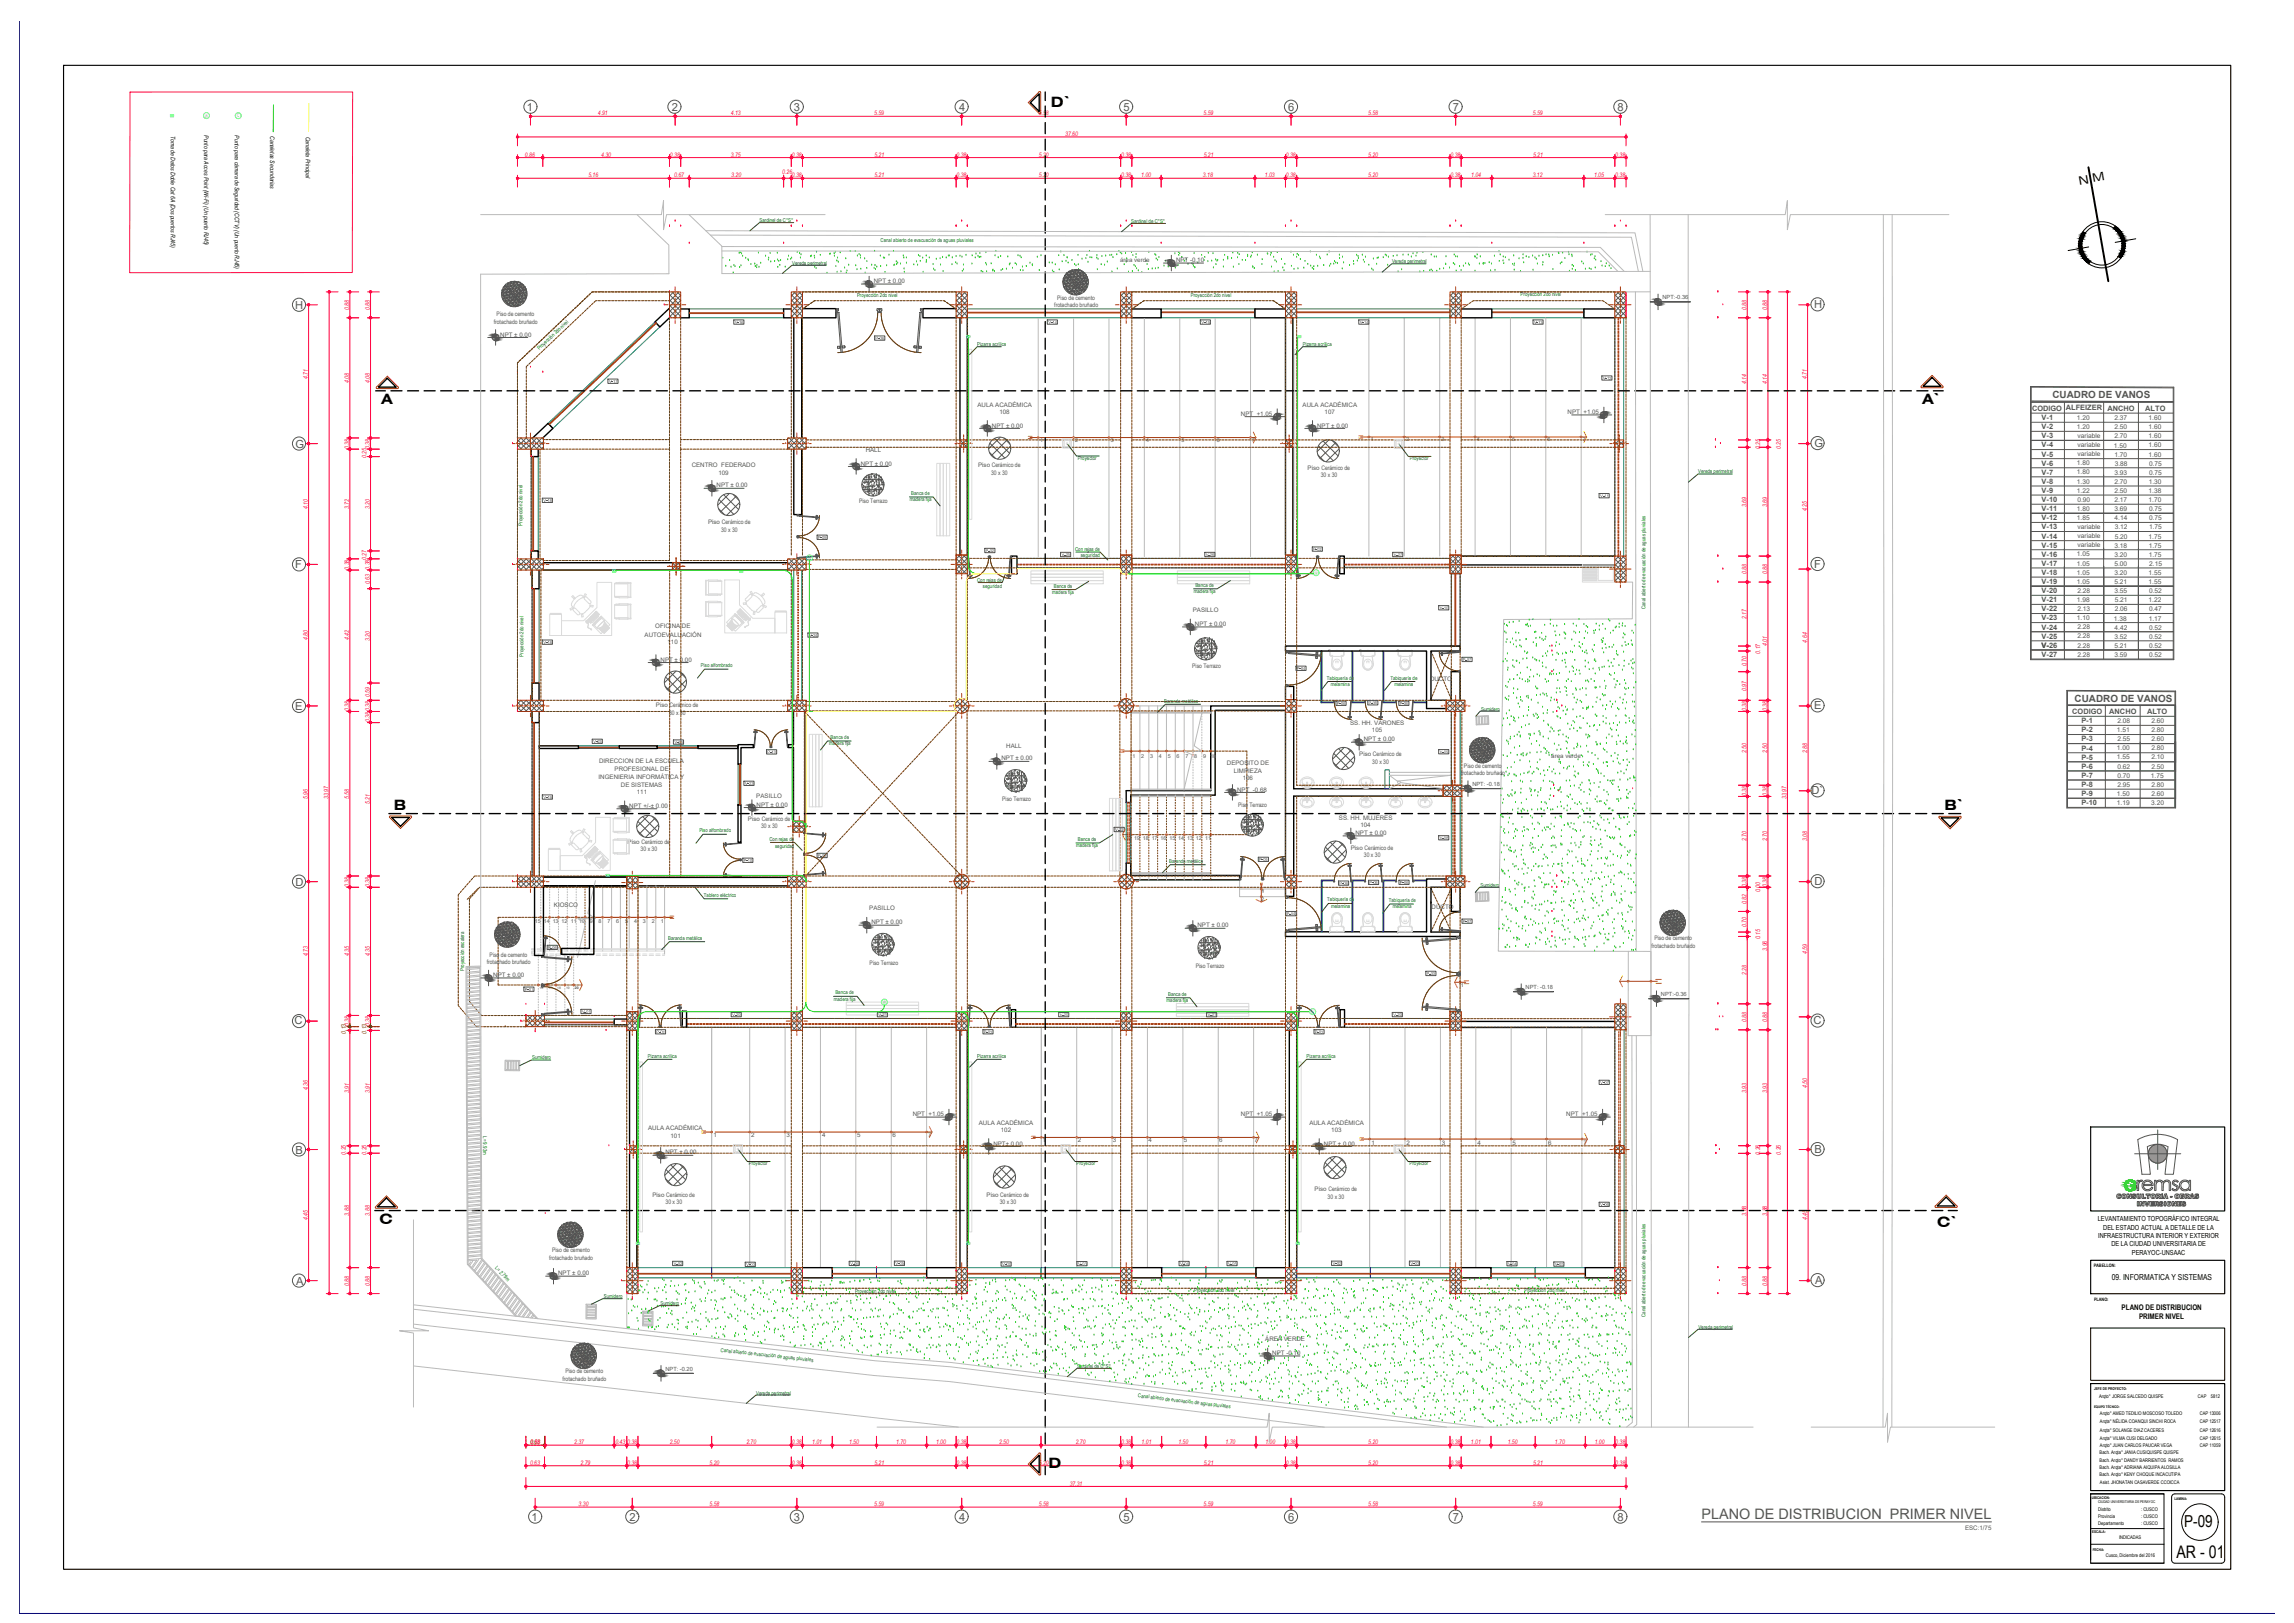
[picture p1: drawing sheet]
<svg xmlns="http://www.w3.org/2000/svg" width="1189mm" height="841mm" viewBox="0 0 1189 841" stroke-linecap="round" stroke-linejoin="round" font-family="sans-serif">
<defs><g id="words">
<text font-size="9" x="1128" y="807">AR - 01</text>
<text font-size="8.5" x="1132" y="791">P-09</text>
<text font-size="7.5" fill="#545454" x="882" y="787">PLANO DE DISTRIBUCION PRIMER NIVEL</text>
<g font-size="7.4">
<text x="545" y="55">D`</text>
<text x="198" y="209">A</text>
<text x="996" y="209">A`</text>
<text x="204" y="420">B</text>
<text x="1008" y="420">B`</text>
<text x="197" y="634">C</text>
<text x="1004" y="636">C`</text>
<text x="543" y="761">D</text>
</g>
<text font-size="6.1" x="1078" y="96" transform="rotate(-10 1078 96)">N M</text>
<g font-size="5.8" fill="#545454">
<text x="273" y="57">1</text>
<text x="348" y="57">2</text>
<text x="411" y="57">3</text>
<text x="497" y="57">4</text>
<text x="582" y="57">5</text>
<text x="668" y="57">6</text>
<text x="753" y="57">7</text>
<text x="838" y="57">8</text>
<text x="153" y="160">H</text>
<text x="940" y="160">H</text>
<text x="153" y="232">G</text>
<text x="940" y="232">G</text>
<text x="153" y="295">F</text>
<text x="940" y="294">F</text>
<text x="153" y="368">E</text>
<text x="940" y="368">E</text>
<text x="939" y="412">D`</text>
<text x="153" y="459">D</text>
<text x="940" y="459">D</text>
<text x="153" y="531">C</text>
<text x="940" y="530">C</text>
<text x="153" y="598">B</text>
<text x="940" y="597">B</text>
<text x="154" y="666">A</text>
<text x="941" y="665">A</text>
<text x="276" y="788">1</text>
<text x="326" y="788">2`</text>
<text x="411" y="788">3</text>
<text x="497" y="788">4</text>
<text x="582" y="788">5</text>
<text x="668" y="788">6</text>
<text x="753" y="788">7</text>
<text x="838" y="788">8</text>
</g>
<g font-size="5.1" fill="#545454">
<text x="1064" y="206">CUADRO DE VANOS</text>
<text x="1075" y="364">CUADRO DE VANOS</text>
</g>
<text font-size="4.3" x="1094" y="664">09. INFORMATICA Y SISTEMAS</text>
<g font-size="4">
<text x="1100" y="679">PLANO DE DISTRIBUCION</text>
<text x="1109" y="683">PRIMER NIVEL</text>
</g>
<g font-size="3.8" fill="#545454">
<text x="1053" y="213">CODIGO</text>
<text x="1071" y="213">ALFEIZER</text>
<text x="1092" y="213">ANCHO</text>
<text x="1112" y="213">ALTO</text>
<text x="1058" y="218">V-1</text>
<text x="1058" y="222">V-2</text>
<text x="1058" y="227">V-3</text>
<text x="1058" y="232">V-4</text>
<text x="1058" y="237">V-5</text>
<text x="1058" y="241">V-6</text>
<text x="1058" y="246">V-7</text>
<text x="1058" y="251">V-8</text>
<text x="1058" y="255">V-9</text>
<text x="1058" y="260">V-10</text>
<text x="1058" y="265">V-11</text>
<text x="1058" y="270">V-12</text>
<text x="1058" y="274">V-13</text>
<text x="1058" y="279">V-14</text>
<text x="1058" y="284">V-15</text>
<text x="1058" y="288">V-16</text>
<text x="1058" y="293">V-17</text>
<text x="1058" y="298">V-18</text>
<text x="1058" y="303">V-19</text>
<text x="1058" y="307">V-20</text>
<text x="1058" y="312">V-21</text>
<text x="1058" y="317">V-22</text>
<text x="1058" y="322">V-23</text>
<text x="1058" y="326">V-24</text>
<text x="1058" y="336">V-26</text>
<text x="1058" y="331">V-25</text>
<text x="1058" y="336">V-</text>
<text x="1058" y="340">V-27</text>
<text x="1074" y="370">CODIGO</text>
<text x="1093" y="370">ANCHO</text>
<text x="1113" y="370">ALTO</text>
<text x="1079" y="375">P-1</text>
<text x="1079" y="379">P-2</text>
<text x="1079" y="384">P-3</text>
<text x="1079" y="389">P-4</text>
<text x="1079" y="394">P-5</text>
<text x="1079" y="398">P-6</text>
<text x="1079" y="403">P-7</text>
<text x="1079" y="408">P-8</text>
<text x="1079" y="412">P-9</text>
<text x="1079" y="417">P-10</text>
</g>
<g font-size="3.6">
<text x="1087" y="633">LEVANTAMIENTO TOPOGRÁFICO INTEGRAL</text>
<text x="1087" y="641">INFRAESTRUCTURA INTERIOR Y EXTERIOR</text>
<text x="1090" y="637">DEL ESTADO ACTUAL A DETALLE DE LA</text>
<text x="1094" y="646">DE LA CIUDAD UNIVERSITARIA DE</text>
<text x="1105" y="650">PERAYOC-UNSAAC</text>
</g>
<g font-size="3.4" fill="#545454">
<text x="1076" y="218">1.20</text>
<text x="1096" y="218">2.37</text>
<text x="1114" y="218">1.60</text>
<text x="1076" y="222">1.20</text>
<text x="1077" y="227">variable</text>
<text x="1096" y="222">2.50</text>
<text x="1096" y="227">2.70</text>
<text x="1114" y="227">1.60</text>
<text x="1114" y="222">1.60</text>
<text x="1077" y="232">variable</text>
<text x="1096" y="232">1.50</text>
<text x="1114" y="232">1.60</text>
<text x="1077" y="236">variable</text>
<text x="1096" y="237">1.70</text>
<text x="1114" y="237">1.60</text>
<text x="1076" y="241">1.80</text>
<text x="1076" y="246">1.80</text>
<text x="1096" y="241">3.88</text>
<text x="1114" y="241">0.75</text>
<text x="1076" y="251">1.30</text>
<text x="1096" y="246">3.93</text>
<text x="1096" y="251">2.70</text>
<text x="1114" y="251">1.30</text>
<text x="1114" y="246">0.75</text>
<text x="1076" y="255">1.22</text>
<text x="1096" y="255">2.50</text>
<text x="1114" y="255">1.38</text>
<text x="1077" y="260">0.90</text>
<text x="1096" y="260">2.17</text>
<text x="1114" y="260">1.70</text>
<text x="1076" y="265">1.80</text>
<text x="1076" y="269">1.85</text>
<text x="1096" y="265">3.69</text>
<text x="1096" y="270">4.14</text>
<text x="1114" y="265">0.75</text>
<text x="1114" y="270">0.75</text>
<text x="1077" y="274">variable</text>
<text x="1096" y="274">3.12</text>
<text x="1114" y="274">1.75</text>
<text x="1077" y="279">variable</text>
<text x="1096" y="279">5.20</text>
<text x="1114" y="279">1.75</text>
<text x="1077" y="284">variable</text>
<text x="1096" y="284">3.18</text>
<text x="1114" y="284">1.75</text>
<text x="1076" y="288">1.05</text>
<text x="1076" y="293">1.05</text>
<text x="1096" y="289">3.20</text>
<text x="1096" y="293">5.00</text>
<text x="1114" y="289">1.75</text>
<text x="1114" y="293">2.15</text>
<text x="1076" y="298">1.05</text>
<text x="1096" y="298">3.20</text>
<text x="1114" y="298">1.55</text>
<text x="1076" y="303">1.05</text>
<text x="1096" y="303">5.21</text>
<text x="1114" y="303">1.55</text>
<text x="1076" y="312">1.98</text>
<text x="1077" y="307">2.28</text>
<text x="1096" y="307">3.55</text>
<text x="1114" y="307">0.52</text>
<text x="1077" y="316">2.13</text>
<text x="1096" y="312">5.21</text>
<text x="1096" y="317">2.06</text>
<text x="1114" y="312">1.22</text>
<text x="1114" y="316">0.47</text>
<text x="1076" y="321">1.10</text>
<text x="1096" y="322">1.38</text>
<text x="1114" y="322">1.17</text>
<text x="1077" y="326">2.28</text>
<text x="1096" y="326">4.42</text>
<text x="1114" y="326">0.52</text>
<text x="1077" y="331">2.28</text>
<text x="1077" y="336">2.28</text>
<text x="1096" y="331">3.52</text>
<text x="1096" y="336">5.21</text>
<text x="1114" y="331">0.52</text>
<text x="1114" y="336">0.52</text>
<text x="1077" y="340">2.28</text>
<text x="1096" y="340">3.59</text>
<text x="1114" y="340">0.52</text>
<text x="1097" y="375">2.08</text>
<text x="1115" y="375">2.60</text>
<text x="1097" y="379">1.51</text>
<text x="1115" y="379">2.80</text>
<text x="1097" y="389">1.00</text>
<text x="1097" y="384">2.55</text>
<text x="1115" y="384">2.60</text>
<text x="1115" y="389">2.80</text>
<text x="1097" y="394">1.55</text>
<text x="1115" y="394">2.10</text>
<text x="1097" y="398">0.62</text>
<text x="1115" y="398">2.50</text>
<text x="1097" y="403">0.70</text>
<text x="1097" y="408">2.95</text>
<text x="1115" y="403">1.75</text>
<text x="1115" y="408">2.80</text>
<text x="1097" y="412">1.50</text>
<text x="1115" y="412">2.60</text>
<text x="1097" y="417">1.19</text>
<text x="1115" y="417">3.20</text>
</g>
<g font-size="3.2" fill="#ff003f">
<text x="310" y="60">4.91</text>
<text x="379" y="60">4.13</text>
<text x="453" y="60">5.59</text>
<text x="538" y="60">5.58</text>
<text x="624" y="60">5.59</text>
<text x="709" y="60">5.58</text>
<text x="794" y="60">5.59</text>
<text x="552" y="71">37.60</text>
<text x="272" y="81">0.86</text>
<text x="312" y="81">4.30</text>
<text x="347" y="81">0.38</text>
<text x="379" y="81">3.75</text>
<text x="410" y="81">0.38</text>
<text x="453" y="81">5.21</text>
<text x="496" y="81">0.38</text>
<text x="538" y="81">5.20</text>
<text x="581" y="81">0.38</text>
<text x="624" y="81">5.21</text>
<text x="666" y="81">0.38</text>
<text x="709" y="81">5.20</text>
<text x="752" y="81">0.38</text>
<text x="795" y="81">5.21</text>
<text x="837" y="81">0.38</text>
<text x="305" y="92">5.16</text>
<text x="349" y="92">0.67</text>
<text x="379" y="92">3.20</text>
<text x="405" y="90">0.26</text>
<text x="410" y="92">0.38</text>
<text x="453" y="92">5.21</text>
<text x="496" y="92">0.38</text>
<text x="538" y="92">5.20</text>
<text x="581" y="92">0.38</text>
<text x="591" y="92">1.00</text>
<text x="623" y="92">3.18</text>
<text x="656" y="92">1.03</text>
<text x="666" y="92">0.38</text>
<text x="709" y="92">5.20</text>
<text x="752" y="92">0.38</text>
<text x="762" y="92">1.04</text>
<text x="794" y="92">3.12</text>
<text x="826" y="92">1.05</text>
<text x="837" y="92">0.38</text>
<text x="181" y="161" transform="rotate(-90 181 161)">0.88</text>
<text x="192" y="161" transform="rotate(-90 192 161)">0.88</text>
<text x="905" y="161" transform="rotate(-90 905 161)">0.88</text>
<text x="916" y="161" transform="rotate(-90 916 161)">0.88</text>
<text x="160" y="196" transform="rotate(-90 160 196)">4.71</text>
<text x="936" y="196" transform="rotate(-90 936 196)">4.71</text>
<text x="181" y="198" transform="rotate(-90 181 198)">4.08</text>
<text x="192" y="198" transform="rotate(-90 192 198)">4.08</text>
<text x="905" y="199" transform="rotate(-90 905 199)">4.14</text>
<text x="916" y="199" transform="rotate(-90 916 199)">4.14</text>
<text x="181" y="233" transform="rotate(-90 181 233)">0.38</text>
<text x="192" y="233" transform="rotate(-90 192 233)">0.38</text>
<text x="912" y="233" transform="rotate(-90 912 233)">0.25</text>
<text x="923" y="233" transform="rotate(-90 923 233)">0.25</text>
<text x="190" y="237" transform="rotate(-90 190 237)">0.25</text>
<text x="160" y="264" transform="rotate(-90 160 264)">4.10</text>
<text x="181" y="264" transform="rotate(-90 181 264)">3.72</text>
<text x="192" y="264" transform="rotate(-90 192 264)">3.20</text>
<text x="905" y="263" transform="rotate(-90 905 263)">3.69</text>
<text x="916" y="263" transform="rotate(-90 916 263)">3.69</text>
<text x="936" y="265" transform="rotate(-90 936 265)">4.25</text>
<text x="190" y="290" transform="rotate(-90 190 290)">0.27</text>
<text x="181" y="295" transform="rotate(-90 181 295)">0.38</text>
<text x="192" y="295" transform="rotate(-90 192 295)">0.38</text>
<text x="905" y="298" transform="rotate(-90 905 298)">0.88</text>
<text x="916" y="298" transform="rotate(-90 916 298)">0.88</text>
<text x="192" y="303" transform="rotate(-90 192 303)">0.63</text>
<text x="905" y="321" transform="rotate(-90 905 321)">2.17</text>
<text x="160" y="332" transform="rotate(-90 160 332)">4.80</text>
<text x="181" y="332" transform="rotate(-90 181 332)">4.42</text>
<text x="192" y="332" transform="rotate(-90 192 332)">3.20</text>
<text x="916" y="335" transform="rotate(-90 916 335)">4.01</text>
<text x="937" y="333" transform="rotate(-90 937 333)">4.64</text>
<text x="912" y="339" transform="rotate(-90 912 339)">0.17</text>
<text x="905" y="345" transform="rotate(-90 905 345)">0.70</text>
<text x="905" y="358" transform="rotate(-90 905 358)">0.97</text>
<text x="192" y="361" transform="rotate(-90 192 361)">0.59</text>
<text x="181" y="368" transform="rotate(-90 181 368)">0.38</text>
<text x="192" y="368" transform="rotate(-90 192 368)">0.38</text>
<text x="905" y="368" transform="rotate(-90 905 368)">0.38</text>
<text x="916" y="368" transform="rotate(-90 916 368)">0.38</text>
<text x="192" y="374" transform="rotate(-90 192 374)">0.38</text>
<text x="905" y="390" transform="rotate(-90 905 390)">2.50</text>
<text x="916" y="390" transform="rotate(-90 916 390)">2.50</text>
<text x="937" y="390" transform="rotate(-90 937 390)">2.88</text>
<text x="160" y="414" transform="rotate(-90 160 414)">5.96</text>
<text x="181" y="414" transform="rotate(-90 181 414)">5.58</text>
<text x="905" y="412" transform="rotate(-90 905 412)">0.38</text>
<text x="916" y="412" transform="rotate(-90 916 412)">0.38</text>
<text x="170" y="414" transform="rotate(-90 170 414)">33.97</text>
<text x="192" y="417" transform="rotate(-90 192 417)">5.21</text>
<text x="926" y="414" transform="rotate(-90 926 414)">33.97</text>
<text x="905" y="436" transform="rotate(-90 905 436)">2.70</text>
<text x="916" y="436" transform="rotate(-90 916 436)">2.70</text>
<text x="937" y="436" transform="rotate(-90 937 436)">3.08</text>
<text x="181" y="460" transform="rotate(-90 181 460)">0.38</text>
<text x="192" y="460" transform="rotate(-90 192 460)">0.38</text>
<text x="905" y="460" transform="rotate(-90 905 460)">0.38</text>
<text x="916" y="460" transform="rotate(-90 916 460)">0.38</text>
<text x="912" y="462" transform="rotate(-90 912 462)">0.00</text>
<text x="905" y="469" transform="rotate(-90 905 469)">0.82</text>
<text x="905" y="480" transform="rotate(-90 905 480)">0.70</text>
<text x="912" y="487" transform="rotate(-90 912 487)">0.15</text>
<text x="160" y="496" transform="rotate(-90 160 496)">4.73</text>
<text x="181" y="496" transform="rotate(-90 181 496)">4.35</text>
<text x="192" y="496" transform="rotate(-90 192 496)">4.35</text>
<text x="916" y="493" transform="rotate(-90 916 493)">3.96</text>
<text x="937" y="494" transform="rotate(-90 937 494)">4.59</text>
<text x="905" y="505" transform="rotate(-90 905 505)">2.28</text>
<text x="181" y="532" transform="rotate(-90 181 532)">0.38</text>
<text x="192" y="532" transform="rotate(-90 192 532)">0.38</text>
<text x="905" y="530" transform="rotate(-90 905 530)">0.88</text>
<text x="916" y="530" transform="rotate(-90 916 530)">0.88</text>
<text x="937" y="564" transform="rotate(-90 937 564)">4.50</text>
<text x="160" y="565" transform="rotate(-90 160 565)">4.36</text>
<text x="181" y="566" transform="rotate(-90 181 566)">3.91</text>
<text x="192" y="566" transform="rotate(-90 192 566)">3.91</text>
<text x="905" y="566" transform="rotate(-90 905 566)">3.93</text>
<text x="916" y="566" transform="rotate(-90 916 566)">3.93</text>
<text x="179" y="598" transform="rotate(-90 179 598)">0.25</text>
<text x="190" y="598" transform="rotate(-90 190 598)">0.25</text>
<text x="912" y="598" transform="rotate(-90 912 598)">0.26</text>
<text x="923" y="598" transform="rotate(-90 923 598)">0.26</text>
<text x="181" y="630" transform="rotate(-90 181 630)">3.88</text>
<text x="192" y="630" transform="rotate(-90 192 630)">3.88</text>
<text x="905" y="630" transform="rotate(-90 905 630)">3.88</text>
<text x="916" y="630" transform="rotate(-90 916 630)">3.88</text>
<text x="160" y="632" transform="rotate(-90 160 632)">4.45</text>
<text x="937" y="632" transform="rotate(-90 937 632)">4.45</text>
<text x="181" y="666" transform="rotate(-90 181 666)">0.88</text>
<text x="192" y="666" transform="rotate(-90 192 666)">0.88</text>
<text x="905" y="666" transform="rotate(-90 905 666)">0.88</text>
<text x="916" y="666" transform="rotate(-90 916 666)">0.88</text>
<text x="298" y="748">2.37</text>
<text x="319" y="748">0.43</text>
<text x="325" y="748">0.38</text>
<text x="347" y="748">2.50</text>
<text x="387" y="748">2.70</text>
<text x="410" y="748">0.38</text>
<text x="421" y="748">1.01</text>
<text x="440" y="748">1.50</text>
<text x="464" y="748">1.70</text>
<text x="485" y="748">1.00</text>
<text x="496" y="748">0.38</text>
<text x="518" y="748">2.50</text>
<text x="557" y="748">2.70</text>
<text x="581" y="748">0.38</text>
<text x="592" y="748">1.01</text>
<text x="611" y="748">1.50</text>
<text x="635" y="748">1.70</text>
<text x="656" y="748">1.00</text>
<text x="666" y="748">0.38</text>
<text x="709" y="748">5.20</text>
<text x="752" y="748">0.38</text>
<text x="762" y="748">1.01</text>
<text x="781" y="748">1.50</text>
<text x="806" y="748">1.70</text>
<text x="826" y="748">1.00</text>
<text x="837" y="748">0.38</text>
<text x="275" y="759">0.63</text>
<text x="301" y="759">2.79</text>
<text x="325" y="759">0.38</text>
<text x="368" y="759">5.20</text>
<text x="410" y="759">0.38</text>
<text x="453" y="759">5.21</text>
<text x="496" y="759">0.38</text>
<text x="538" y="759">5.20</text>
<text x="581" y="759">0.38</text>
<text x="624" y="759">5.21</text>
<text x="666" y="759">0.38</text>
<text x="709" y="759">5.20</text>
<text x="752" y="759">0.38</text>
<text x="795" y="759">5.21</text>
<text x="837" y="759">0.38</text>
<text x="554" y="770">37.31</text>
<text x="300" y="780">3.30</text>
<text x="368" y="780">5.58</text>
<text x="453" y="780">5.59</text>
<text x="538" y="780">5.58</text>
<text x="624" y="780">5.59</text>
<text x="709" y="780">5.58</text>
<text x="794" y="780">5.59</text>
</g>
<g font-size="3.2">
<text x="89" y="70" transform="rotate(90 89 70)">Toma de Datos Doble Cat 6A (Dos puertos RJ45)</text>
<text x="106" y="70" transform="rotate(90 106 70)">Punto para Acces Point (Wi-Fi) (Un puerto RJ45)</text>
<text x="122" y="70" transform="rotate(90 122 70)">Punto para cámara de Seguridad (CCTV) (Un puerto RJ45)</text>
<text x="140" y="71" transform="rotate(90 140 71)">Canaletas Secundarias</text>
<text x="159" y="71" transform="rotate(90 159 71)">Canaleta Principal</text>
</g>
<g font-size="3.2" fill="#545454">
<text x="581" y="136">área verde</text>
<text x="609" y="136">NPT -0.10</text>
<text x="453" y="147">NPT ± 0.00</text>
<text x="548" y="155">Piso de cemento</text>
<text x="546" y="159">frotachado bruñado</text>
<text x="256" y="168">frotachado bruñado</text>
<text x="257" y="164">Piso de cemento</text>
<text x="259" y="174">NPT ± 0.00</text>
<text x="507" y="211">AULA ACADÉMICA</text>
<text x="518" y="215">108</text>
<text x="643" y="215">NPT +1.05</text>
<text x="675" y="211">AULA ACADÉMICA</text>
<text x="686" y="215">107</text>
<text x="812" y="215">NPT +1.05</text>
<text x="514" y="222">NPT ± 0.00</text>
<text x="683" y="222">NPT ± 0.00</text>
<text x="449" y="234">HALL</text>
<text x="358" y="242">CENTRO FEDERADO</text>
<text x="446" y="241">NPT ± 0.00</text>
<text x="507" y="242">Piso Cerámico de</text>
<text x="514" y="246">30 x 30</text>
<text x="678" y="244">Piso Cerámico de</text>
<text x="372" y="246">109</text>
<text x="684" y="247">30 x 30</text>
<text x="371" y="253">NPT ± 0.00</text>
<text x="445" y="261">Piso Terrazo</text>
<text x="367" y="272">Piso Cerámico de</text>
<text x="374" y="275">30 x 30</text>
<text x="618" y="317">PASILLO</text>
<text x="340" y="326">OFICINA DE</text>
<text x="619" y="324">NPT ± 0.00</text>
<text x="334" y="330">AUTOEVALUACIÓN</text>
<text x="346" y="334">110</text>
<text x="342" y="343">NPT ± 0.00</text>
<text x="618" y="346">Piso Terrazo</text>
<text x="741" y="353">DUCTO</text>
<text x="340" y="367">Piso Cerámico de</text>
<text x="347" y="370">30 x 30</text>
<text x="700" y="376">SS. HH. VARONES</text>
<text x="711" y="379">105</text>
<text x="522" y="387">HALL</text>
<text x="707" y="384">NPT ± 0.00</text>
<text x="310" y="395">DIRECCION DE LA ESCUELA</text>
<text x="519" y="394">NPT ± 0.00</text>
<text x="704" y="392">Piso Cerámico de</text>
<text x="711" y="396">30 x 30</text>
<text x="804" y="393">área verde</text>
<text x="319" y="399">PROFESIONAL DE</text>
<text x="636" y="397">DEPOSITO DE</text>
<text x="639" y="400">LIMPIEZA</text>
<text x="757" y="402">frotachado bruñado</text>
<text x="759" y="398">Piso de cemento</text>
<text x="310" y="404">INGENIERIA INFORMÁTICA Y</text>
<text x="322" y="408">DE SISTEMAS</text>
<text x="644" y="404">106</text>
<text x="330" y="411">111</text>
<text x="392" y="414">PASILLO</text>
<text x="641" y="410">NPT -0.68</text>
<text x="326" y="419">NPT +/-± 0.00</text>
<text x="392" y="418">NPT ± 0.00</text>
<text x="519" y="415">Piso Terrazo</text>
<text x="642" y="418">Piso Terrazo</text>
<text x="388" y="425">Piso Cerámico de</text>
<text x="694" y="425">SS. HH. MUJERES</text>
<text x="394" y="429">30 x 30</text>
<text x="705" y="429">104</text>
<text x="325" y="437">Piso Cerámico de</text>
<text x="702" y="433">NPT ± 0.00</text>
<text x="332" y="441">30 x 30</text>
<text x="700" y="440">Piso Cerámico de</text>
<text x="707" y="444">30 x 30</text>
<text x="287" y="470">KIOSCO</text>
<text x="451" y="472">PASILLO</text>
<text x="742" y="471">DUCTO</text>
<text x="452" y="479">NPT ± 0.00</text>
<text x="621" y="481">NPT ± 0.00</text>
<text x="856" y="491">frotachado bruñado</text>
<text x="857" y="487">Piso de cemento</text>
<text x="254" y="496">Piso de cemento</text>
<text x="252" y="500">frotachado bruñado</text>
<text x="451" y="500">Piso Terrazo</text>
<text x="620" y="502">Piso Terrazo</text>
<text x="256" y="506">NPT ± 0.00</text>
<text x="473" y="578">NPT +1.05</text>
<text x="643" y="578">NPT +1.05</text>
<text x="812" y="578">NPT +1.05</text>
<text x="336" y="586">AULA ACADÉMICA</text>
<text x="507" y="583">AULA ACADÉMICA</text>
<text x="519" y="587">102</text>
<text x="679" y="583">AULA ACADÉMICA</text>
<text x="690" y="587">103</text>
<text x="347" y="589">101</text>
<text x="370" y="589">1</text>
<text x="389" y="589">2</text>
<text x="408" y="589">3</text>
<text x="426" y="589">4</text>
<text x="444" y="589">5</text>
<text x="463" y="589">6</text>
<text x="481" y="589">7</text>
<text x="515" y="594">NPT± 0.00</text>
<text x="540" y="592">1</text>
<text x="559" y="592">2</text>
<text x="577" y="592">3</text>
<text x="595" y="592">4</text>
<text x="613" y="592">5</text>
<text x="632" y="592">6</text>
<text x="650" y="592">7</text>
<text x="686" y="594">NPT ± 0.00</text>
<text x="711" y="593">1</text>
<text x="729" y="593">2</text>
<text x="747" y="593">3</text>
<text x="766" y="593">4</text>
<text x="784" y="593">5</text>
<text x="802" y="593">6</text>
<text x="821" y="593">7</text>
<text x="345" y="598">NPT ± 0.00</text>
<text x="681" y="617">Piso Cerámico de</text>
<text x="338" y="620">Piso Cerámico de</text>
<text x="511" y="620">Piso Cerámico de</text>
<text x="688" y="621">30 x 30</text>
<text x="345" y="624">30 x 30</text>
<text x="518" y="624">30 x 30</text>
<text x="285" y="653">frotachado bruñado</text>
<text x="286" y="649">Piso de cemento</text>
<text x="289" y="661">NPT ± 0.00</text>
<text x="656" y="695">ÁREA VERDE</text>
<text x="659" y="702">NPT -0.10</text>
<text x="293" y="712">Piso de cemento</text>
<text x="292" y="716">frotachado bruñado</text>
<text x="1018" y="793">ESC:1/75</text>
</g>
<g font-size="3.2" fill="#723900">
<text x="179" y="536" transform="rotate(-90 179 536)">0.13</text>
<text x="190" y="536" transform="rotate(-90 190 536)">0.13</text>
<text x="275" y="748">0.636</text>
</g>
<g font-size="3" fill="#545454">
<text x="862" y="155">NPT:-0.36</text>
<text x="763" y="407">NPT: -0.18</text>
<text x="791" y="513">NPT: -0.18</text>
<text x="861" y="516">NPT:-0.36</text>
<text x="345" y="710">NPT: -0.20</text>
</g>
<g font-size="2.8" fill="#1c7200">
<text x="394" y="115">Sardinel de C°S°</text>
<text x="586" y="116">Sardinel de C°S°</text>
<text x="456" y="125">Canal abierto de evacuación de aguas pluviales</text>
<text x="411" y="137">Vereda perimetral</text>
<text x="721" y="136">Vereda perimetral</text>
<text x="444" y="154">Proyección 2do nivel</text>
<text x="617" y="154">Proyección 2do nivel</text>
<text x="788" y="153">Proyección 2do nivel</text>
<text x="506" y="179">Pizarra acrílica</text>
<text x="675" y="179">Pizarra acrílica</text>
<text x="280" y="182" transform="rotate(-44 280 182)">Proyección 2do nivel</text>
<text x="559" y="238">Proyector</text>
<text x="731" y="238">Proyector</text>
<text x="880" y="245">Vereda perimetral</text>
<text x="472" y="256">Banca de</text>
<text x="471" y="260">madera fija</text>
<text x="271" y="272" transform="rotate(-90 271 272)">Proyección 2do nivel</text>
<text x="557" y="286">Con rejas de</text>
<text x="560" y="289">seguridad</text>
<text x="506" y="301">Con rejas de</text>
<text x="509" y="305">seguridad</text>
<text x="546" y="304">Banca de</text>
<text x="620" y="304">Banca de</text>
<text x="545" y="308">madera fija</text>
<text x="619" y="307">madera fija</text>
<text x="853" y="316" transform="rotate(-90 853 316)">Canal abierto de evacuación de aguas pluviales</text>
<text x="271" y="340" transform="rotate(-90 271 340)">Proyección 2do nivel</text>
<text x="363" y="346">Piso alfombrado</text>
<text x="688" y="352">Tabiquería de</text>
<text x="721" y="352">Tabiquería de</text>
<text x="690" y="355">melamina</text>
<text x="723" y="355">melamina</text>
<text x="603" y="364">Baranda metálica</text>
<text x="768" y="368">Sumidero</text>
<text x="430" y="383">Banca de</text>
<text x="430" y="386">madera fija</text>
<text x="362" y="431">Piso alfombrado</text>
<text x="399" y="436">Con rejas de</text>
<text x="559" y="436">Banca de</text>
<text x="402" y="439">seguridad</text>
<text x="558" y="439">madera fija</text>
<text x="606" y="447">Baranda metálica</text>
<text x="767" y="459">Sumidero</text>
<text x="365" y="465">Tablero eléctrico</text>
<text x="688" y="467">Tabiquería de</text>
<text x="720" y="467">Tabiquería de</text>
<text x="690" y="470">melamina</text>
<text x="722" y="471">melamina</text>
<text x="346" y="487">Baranda metálica</text>
<text x="241" y="503" transform="rotate(-90 241 503)">Proyección escalera</text>
<text x="433" y="515">Banca de</text>
<text x="432" y="519">madera fija</text>
<text x="605" y="519">madera fija</text>
<text x="605" y="516">Banca de</text>
<text x="276" y="549">Sumidero</text>
<text x="336" y="548">Pizarra acrílica</text>
<text x="506" y="548">Pizarra acrílica</text>
<text x="677" y="548">Pizarra acrílica</text>
<text x="250" y="589" transform="rotate(90 250 589)">L= 9.93m</text>
<text x="388" y="604">Proyector</text>
<text x="558" y="604">Proyector</text>
<text x="731" y="604">Proyector</text>
<text x="256" y="657" transform="rotate(47 256 657)">L= 2.79m</text>
<text x="443" y="670">Proyección 2do nivel</text>
<text x="619" y="670">Proyección 2do nivel</text>
<text x="790" y="670">Proyección 2do nivel</text>
<text x="313" y="673">Sumidero</text>
<text x="342" y="676">Sumidero</text>
<text x="853" y="682" transform="rotate(-90 853 682)">Canal abierto de evacuación de aguas pluviales</text>
<text x="880" y="688">Vereda perimetral</text>
<text x="373" y="700" transform="rotate(6 373 700)">Canal abierto de evacuación de aguas pluviales</text>
<text x="558" y="709">Sardinel de C°S°</text>
<text x="392" y="723">Vereda perimetral</text>
<text x="590" y="724" transform="rotate(7 590 724)">Canal abierto de evacuación de aguas pluviales</text>
</g>
<g font-size="2.8" fill="#545454">
<text x="539" y="229">1</text>
<text x="557" y="229">2</text>
<text x="576" y="229">3</text>
<text x="594" y="229">4</text>
<text x="612" y="229">5</text>
<text x="631" y="229">6</text>
<text x="649" y="229">7</text>
<text x="710" y="229">1</text>
<text x="729" y="229">2</text>
<text x="747" y="229">3</text>
<text x="765" y="229">4</text>
<text x="784" y="229">5</text>
<text x="802" y="229">6</text>
<text x="820" y="229">7</text>
<text x="587" y="393">1</text>
<text x="591" y="393">2</text>
<text x="596" y="393">3</text>
<text x="601" y="393">4</text>
<text x="605" y="393">5</text>
<text x="610" y="393">6</text>
<text x="614" y="393">7</text>
<text x="619" y="393">8</text>
<text x="624" y="393">9</text>
<text x="627" y="393">10</text>
<text x="583" y="435">20</text>
<text x="588" y="435">19</text>
<text x="592" y="435">18</text>
<text x="597" y="435">17</text>
<text x="601" y="435">16</text>
<text x="606" y="435">15</text>
<text x="611" y="435">14</text>
<text x="615" y="435">13</text>
<text x="620" y="435">12</text>
<text x="625" y="435">11</text>
<text x="654" y="467">2</text>
<text x="654" y="463">1</text>
<text x="277" y="478">15</text>
<text x="282" y="478">14</text>
<text x="286" y="478">13</text>
<text x="291" y="478">12</text>
<text x="296" y="478">11</text>
<text x="300" y="478">10</text>
<text x="306" y="478">9</text>
<text x="310" y="478">8</text>
<text x="315" y="478">7</text>
<text x="319" y="478">6</text>
<text x="324" y="478">5</text>
<text x="329" y="478">4</text>
<text x="333" y="478">3</text>
<text x="338" y="478">2</text>
<text x="342" y="478">1</text>
<text x="757" y="512">1</text>
</g>
<g font-size="2.6" fill="#0ff">
<text x="106" y="61">W</text>
<text x="123" y="61" transform="rotate(4 123 61)">C</text>
<text x="419" y="290">W</text>
<text x="681" y="298">W</text>
<text x="458" y="520">W</text>
<text x="679" y="525">W</text>
</g>
<g font-size="2.6">
<text x="1088" y="724">Arqto° JORGE SALCEDO QUISPE</text>
<text x="1139" y="724">CAP</text>
<text x="1146" y="724">5812</text>
<text x="1088" y="733">Arqto° AMED TEDILIO MOSCOSO TOLEDO</text>
<text x="1088" y="738">Arqta° NÉLIDA COANQUI SINCHI ROCA</text>
<text x="1140" y="733">CAP 13006</text>
<text x="1140" y="738">CAP 12517</text>
<text x="1088" y="742">Arqta° SOLANGE DIAZ CACERES</text>
<text x="1140" y="742">CAP 12616</text>
<text x="1088" y="746">Arqta° VILMA CUSI DELGADO</text>
<text x="1088" y="750">Arqto° JUAN CARLOS PAUCAR VEGA</text>
<text x="1140" y="746">CAP 12615</text>
<text x="1140" y="750">CAP 11059</text>
<text x="1088" y="754">Bach. Arqta° JANIA CUSIQUISPE QUISPE</text>
<text x="1088" y="757">Bach. Arqto° DANDY BARRIENTOS RAMOS</text>
<text x="1088" y="761">Bach. Arqta° ADRIANA AIQUIPA ALOSILLA</text>
<text x="1088" y="765">Bach. Arqto° KENY CHOQUE INCACUTIPA</text>
<text x="1088" y="769">Asist. JHONATAN CASAVERDE CCOICCA</text>
<text x="1087" y="783">Distrito</text>
<text x="1110" y="783">: CUSCO</text>
<text x="1087" y="787">Provincia</text>
<text x="1087" y="790">Departamento</text>
<text x="1110" y="787">: CUSCO</text>
<text x="1110" y="790">: CUSCO</text>
<text x="1098" y="798">INDICADAS</text>
<text x="1091" y="807">Cusco, Diciembre del 2016</text>
</g>
<g font-size="2.4">
<text x="1085" y="656">PABELLON:</text>
<text x="1085" y="674">PLANO:</text>
</g>
<g font-size="2.1" fill="#545454">
<text x="384" y="168">6</text>
<text x="547" y="168">4</text>
<text x="626" y="168">5</text>
<text x="708" y="168">4</text>
<text x="798" y="168">3</text>
<text x="457" y="176">8</text>
<text x="834" y="197">2</text>
<text x="319" y="198">7</text>
<text x="285" y="260">8</text>
<text x="427" y="279">9</text>
<text x="514" y="286">2</text>
<text x="684" y="285">2</text>
<text x="552" y="288">25</text>
<text x="627" y="288">26</text>
<text x="724" y="288">27</text>
<text x="421" y="330">24</text>
<text x="285" y="334">8</text>
<text x="675" y="347">4</text>
<text x="761" y="343">7</text>
<text x="696" y="365">6</text>
<text x="713" y="365">6</text>
<text x="729" y="365">6</text>
<text x="310" y="385">23</text>
<text x="352" y="385">23</text>
<text x="388" y="407">23</text>
<text x="285" y="414">9</text>
<text x="580" y="431">22</text>
<text x="427" y="444">9</text>
<text x="656" y="446">5</text>
<text x="697" y="459">6</text>
<text x="713" y="458">6</text>
<text x="729" y="458">6</text>
<text x="670" y="474">4</text>
<text x="761" y="478">7</text>
<text x="287" y="492">6</text>
<text x="743" y="505">3</text>
<text x="382" y="527">20</text>
<text x="457" y="527">21</text>
<text x="551" y="527">20</text>
<text x="628" y="527">21</text>
<text x="724" y="527">20</text>
<text x="343" y="536">2</text>
<text x="513" y="536">2</text>
<text x="685" y="536">2</text>
<text x="352" y="656">2</text>
<text x="523" y="656">2</text>
<text x="694" y="655">2</text>
</g>
<text font-size="2" x="1085" y="720">JEFE DE PROYECTO:</text>
<g font-size="1.9">
<text x="1084" y="777">UBICACION:</text>
<text x="1087" y="779">CIUDAD UNIVERSITARIA DE PERAYOC</text>
<text x="1127" y="777">LAMINA:</text>
<text x="1084" y="794">ESCALA:</text>
<text x="1085" y="803">FECHA:</text>
</g>
<text font-size="1.8" x="1085" y="729">EQUIPO TÉCNICO:</text>
<g font-size="1.7" fill="#545454">
<text x="654" y="462">1</text>
<text x="280" y="512">16</text>
<text x="284" y="512">17</text>
<text x="289" y="512">18</text>
<text x="293" y="512">19</text>
<text x="298" y="512">20</text>
</g>
</g></defs>
<!-- layer: UNSAAC-MURETE -->
<g fill="none" stroke="#007095" stroke-width=".52">
<path d="M357 160h49v5h-49zM501 160h80v5h-80zM602 160h48v5h-48zM672 160h79v5h-79M773 160h48v5h-48M837 165v63M841 165v63M284 219l55-52 3 2-55 53zM275 237h4v48h-4zM837 232v56M841 232v56M411 295v68"/>
<path d="M416 295v68M527 289h54v5h-54zM587 289h79v5h-79zM697 289h54v5h-54zM752 297h5v38h-5zM276 305h3v49h-3zM685 337v27h6h-6zM685 337v27M701 337v27h6h-6zM717 337v27h6h-6zM733 364h6h-6zM752 369v38"/>
<path d="M757 369v38M300 387h21v1h-21zM341 387h21v1h-21zM382 396h2v21h-2zM718 399h2v10h-2zM584 416v31M586 416v31M752 413v41M757 413v41M276 454v-80h3v80M685 456h6h-6v27zM685 456v27"/>
<path d="M701 456h6h-6v27zM717 456h6h-6v27zM733 456h6h-6zM282 528h36M282 531h36M356 528h54M356 532h54M416 528h80M416 532h80M526 528h55v4h-55zM587 528h79v4h-79zM697 528h54v4h-54z"/>
<path d="M837 534v60M842 534v60M837 598v59M842 598v59M331 657h38v5h-38zM369 657h41v5h-41zM431 657h23v5h-23zM454 657h26v5h-26zM501 657h38v5h-38zM539 657h42v5h-42zM602 657h23v5h-23zM625 657h26v5h-26z"/>
<path d="M672 657h38v5h-38zM710 657h41v5h-41zM773 657h23v5h-23zM796 657h26v5h-26z"/>
</g>
<!-- layer: UNSAAC-VANOS -->
<g fill="none" stroke="#b82e00" stroke-width=".52">
<path d="M340 167l-56 53M340 168l-55 52M357 162h49M501 162h80M602 162h48M672 162h79M773 162h48M839 165v1M839 167v1M839 168v1M839 170v1M839 172v1"/>
<path d="M839 173v2M839 175v1M839 177v1M839 179v1M839 180v1M839 182v1M839 184v1M839 185v2M839 187v1M839 189v1M839 191v1M839 192v1"/>
<path d="M839 194v1M839 196v1M839 197v2M839 199v1M839 201v1M839 203v1M839 204v1M839 206v1M839 208v1M839 210v1M839 211v1M839 213v1"/>
<path d="M839 215v1M839 216v2M839 218v1M839 220v1M276 237v48M277 237v48M534 227h4M538 227h18M557 227h17M575 227h18M593 227h18M612 227h17"/>
<path d="M630 227h18M649 227h2M705 226h4M710 226h17M728 226h18M747 226h17M765 226h17M783 226h18M802 226h17M820 226h2M839 222v1M839 223v1"/>
<path d="M839 225v1M839 227v1M839 232v1M839 234v1M839 235v1M839 237v1M839 239v1M839 240v2M839 242v1M839 244v1M839 246v1M839 247v1"/>
<path d="M839 249v1M839 251v1M839 253v1M839 254v1M839 256v1M839 258v1M839 259v2M839 261v1M839 263v1M839 265v1M839 266v1M839 268v1"/>
<path d="M839 270v1M839 271v2M839 273v1M839 275v1M839 277v1M839 278v1M413 295v1M413 297h.1M413 298h.1M413 299v1M414 295v1M414 297h.1"/>
<path d="M414 298h.1M414 299v1M527 293h1M527 292h1M528 293h2M528 292h2M530 293h1M530 292h1M532 293h1M532 292h1M534 293h1M534 292h1"/>
<path d="M535 293h1M535 292h1M537 293h1M537 292h1M539 293h1M539 292h1M540 293h2M540 292h2M542 293h1M542 292h1M544 293h1M544 292h1"/>
<path d="M546 293h1M546 292h1M547 293h1M547 292h1M549 293h1M549 292h1M551 293h1M551 292h1M552 293h2M552 292h2M554 293h1M554 292h1"/>
<path d="M556 293h1M556 292h1M558 293h1M558 292h1M559 293h1M559 292h1M561 293h1M561 292h1M563 293h1M563 292h1M565 293h1M565 292h1"/>
<path d="M566 293h1M566 292h1M568 293h1M568 292h1M570 293h1M570 292h1M571 293h2M571 292h2M573 293h1M573 292h1M575 293h1M575 292h1"/>
<path d="M577 293h1M577 292h1M578 293h1M578 292h1M580 293h1M580 292h1M587 293h.1M587 292h.1M588 293h1M588 292h1M590 293h1M590 292h1"/>
<path d="M591 293h2M591 292h2M593 293h1M593 292h1M595 293h1M595 292h1M597 293h1M597 292h1M598 293h1M598 292h1M600 293h1M600 292h1"/>
<path d="M602 293h1M602 292h1M603 293h2M603 292h2M605 293h1M605 292h1M607 293h1M607 292h1M609 293h1M609 292h1M610 293h1M610 292h1"/>
<path d="M612 293h1M612 292h1M614 293h1M614 292h1M615 293h2M615 292h2M617 293h1M617 292h1M619 293h1M619 292h1M621 293h1M621 292h1"/>
<path d="M622 293h2M622 292h2M624 293h1M624 292h1M626 293h1M626 292h1M628 293h1M628 292h1M629 293h1M629 292h1M631 293h1M631 292h1"/>
<path d="M633 293h1M633 292h1M634 293h2M634 292h2M636 293h1M636 292h1M638 293h1M638 292h1M640 293h1M640 292h1M641 293h1M641 292h1"/>
<path d="M643 293h1M643 292h1M645 293h1M645 292h1M646 293h2M646 292h2M648 293h1M648 292h1M650 293h1M650 292h1M652 293h1M652 292h1"/>
<path d="M653 293h1M653 292h1M655 293h1M655 292h1M657 293h1M657 292h1M658 293h2M658 292h2M660 293h1M660 292h1M662 293h1M662 292h1"/>
<path d="M664 293h1M664 292h1M665 293h1M665 292h1M697 293h1M697 292h1M699 293h1M699 292h1M700 293h1M700 292h1M702 293h1M702 292h1"/>
<path d="M704 293h1M704 292h1M705 293h2M705 292h2M707 293h1M707 292h1M709 293h1M709 292h1M711 293h1M711 292h1M712 293h1M712 292h1"/>
<path d="M714 293h1M714 292h1M716 293h1M716 292h1M717 293h2M717 292h2M719 293h1M719 292h1M721 293h1M721 292h1M723 293h1M723 292h1"/>
<path d="M724 293h2M724 292h2M726 293h1M726 292h1M728 293h1M728 292h1M729 293h2M729 292h2M731 293h1M731 292h1M733 293h1M733 292h1"/>
<path d="M735 293h1M735 292h1M736 293h2M736 292h2M738 293h1M738 292h1M740 293h1M740 292h1M742 293h1M742 292h1M743 293h1M743 292h1"/>
<path d="M745 293h1M745 292h1M747 293h1M747 292h1M748 293h2M748 292h2M750 293h1M750 292h1M754 297v38M839 280v1M839 282v1M839 283v2"/>
<path d="M839 285v1M839 287v1M277 305v49M413 301h.1M413 302v1M413 303v1M413 305h.1M413 306v1M413 308h.1M413 309h.1M413 310v1M413 312h.1"/>
<path d="M413 313v1M413 314v1M413 316h.1M413 317v1M413 319h.1M413 320h.1M414 301h.1M414 302v1M414 303v1M414 305h.1M414 306v1M414 308h.1"/>
<path d="M414 309h.1M414 310v1M414 312h.1M414 313v1M414 314v1M414 316h.1M414 317v1M414 319h.1M414 320h.1M413 321v1M413 323h.1M413 324v1"/>
<path d="M413 325v1M413 327h.1M413 328v1M413 330h.1M413 331h.1M413 332v1M413 334h.1M413 335v1M413 336v1M413 338h.1M413 339v1M414 321v1"/>
<path d="M414 323h.1M414 324v1M414 325v1M414 327h.1M414 328v1M414 330h.1M414 331h.1M414 332v1M414 334h.1M414 335v1M414 336v1M414 338h.1"/>
<path d="M414 339v1M413 341h.1M413 342h.1M413 343v1M413 345h.1M413 346v1M413 347v1M413 349h.1M413 350v1M413 352h.1M413 353h.1M413 354v1"/>
<path d="M413 356h.1M413 357v1M413 358v1M413 360h.1M414 341h.1M414 342h.1M414 343v1M414 345h.1M414 346v1M414 347v1M414 349h.1M414 350v1"/>
<path d="M414 352h.1M414 353h.1M414 354v1M414 356h.1M414 357v1M414 358v1M414 360h.1M277 374v80M413 361v1M413 363h.1M414 361v1M414 363h.1"/>
<path d="M754 369h.1M754 370v1M754 372v1M754 373v2M754 375v1M754 377v1M754 379v1M300 388h21M300 387h21M341 388h21M341 387h21M383 396v21"/>
<path d="M384 396v21M582 389h36M754 380v2M754 382v1M754 384v1M754 385v2M754 387v1M754 389v1M754 391v1M754 392v2M754 394v1M754 396v1"/>
<path d="M754 398v1M754 399v1M584 416v1M584 417v1M584 419v1M585 416v1M585 417v1M585 419v1M754 401v1M754 403v1M754 404v2M754 406v1"/>
<path d="M754 413h.1M754 414v1M754 416v1M754 417v1M754 419v1M584 421v1M584 422v2M584 424v1M584 426v1M584 428v1M584 429v1M584 431v1"/>
<path d="M584 433v1M584 434v2M584 436v1M584 438v1M584 440v1M585 421v1M585 422v2M585 424v1M585 426v1M585 428v1M585 429v1M585 431v1"/>
<path d="M585 433v1M585 434v2M585 436v1M585 438v1M585 440v1M754 421v1M754 422v2M754 424v1M754 426v1M754 428v1M754 429v1M754 431v1"/>
<path d="M754 433v1M754 434v2M754 436v1M754 438v1M754 440v1M584 441v1M584 443v1M584 445v1M584 446v1M585 441v1M585 443v1M585 445v1"/>
<path d="M585 446v1M654 458v9M754 441v2M754 443v1M754 445v1M754 446v2M754 448v1M754 450v1M754 452v1M754 453v1M308 475h41M754 509h6"/>
<path d="M282 530h36M356 531h1M356 530h1M357 531h2M357 530h2M359 531h1M359 530h1M361 531h1M361 530h1M363 531h1M363 530h1M364 531h1"/>
<path d="M364 530h1M366 531h1M366 530h1M368 531h1M368 530h1M369 531h2M369 530h2M371 531h1M371 530h1M373 531h1M373 530h1M375 531h1"/>
<path d="M375 530h1M376 531h2M376 530h2M378 531h1M378 530h1M380 531h1M380 530h1M382 531h1M382 530h1M383 531h1M383 530h1M385 531h1"/>
<path d="M385 530h1M387 531h1M387 530h1M388 531h2M388 530h2M390 531h1M390 530h1M392 531h1M392 530h1M394 531h1M394 530h1M395 531h1"/>
<path d="M395 530h1M397 531h1M397 530h1M399 531h1M399 530h1M400 531h2M400 530h2M402 531h1M402 530h1M404 531h1M404 530h1M406 531h1"/>
<path d="M406 530h1M407 531h1M407 530h1M409 531h1M409 530h1M416 531h1M416 530h1M417 531h1M417 530h1M419 531h1M419 530h1M421 531h1"/>
<path d="M421 530h1M422 531h2M422 530h2M424 531h1M424 530h1M426 531h1M426 530h1M428 531h1M428 530h1M429 531h1M429 530h1M431 531h1"/>
<path d="M431 530h1M433 531h1M433 530h1M434 531h2M434 530h2M436 531h1M436 530h1M438 531h1M438 530h1M440 531h1M440 530h1M441 531h2"/>
<path d="M441 530h2M443 531h1M443 530h1M445 531h1M445 530h1M447 531h1M447 530h1M448 531h1M448 530h1M450 531h1M450 530h1M452 531h1"/>
<path d="M452 530h1M453 531h2M453 530h2M455 531h1M455 530h1M457 531h1M457 530h1M459 531h1M459 530h1M460 531h1M460 530h1M462 531h1"/>
<path d="M462 530h1M464 531h1M464 530h1M465 531h2M465 530h2M467 531h1M467 530h1M469 531h1M469 530h1M471 531h1M471 530h1M472 531h1"/>
<path d="M472 530h1M474 531h1M474 530h1M476 531h1M476 530h1M477 531h2M477 530h2M479 531h1M479 530h1M481 531h1M481 530h1M483 531h1"/>
<path d="M483 530h1M484 531h1M484 530h1M486 531h1M486 530h1M488 531h1M488 530h1M490 531h1M490 530h1M491 531h1M491 530h1M493 531h1"/>
<path d="M493 530h1M495 531h1M495 530h1M526 531h1M526 530h1M528 531h1M528 530h1M530 531h1M530 530h1M531 531h2M531 530h2M533 531h1"/>
<path d="M533 530h1M535 531h1M535 530h1M537 531h1M537 530h1M538 531h2M538 530h2M540 531h1M540 530h1M542 531h1M542 530h1M544 531h1"/>
<path d="M544 530h1M545 531h1M545 530h1M547 531h1M547 530h1M549 531h1M549 530h1M550 531h2M550 530h2M552 531h1M552 530h1M554 531h1"/>
<path d="M554 530h1M556 531h1M556 530h1M557 531h1M557 530h1M559 531h1M559 530h1M561 531h1M561 530h1M562 531h2M562 530h2M564 531h1"/>
<path d="M564 530h1M566 531h1M566 530h1M568 531h1M568 530h1M569 531h1M569 530h1M571 531h1M571 530h1M573 531h1M573 530h1M574 531h2"/>
<path d="M574 530h2M576 531h1M576 530h1M578 531h1M578 530h1M580 531h1M580 530h1M587 531h.1M587 530h.1M588 531h1M588 530h1M590 531h1"/>
<path d="M590 530h1M591 531h2M591 530h2M593 531h1M593 530h1M595 531h1M595 530h1M597 531h1M597 530h1M598 531h1M598 530h1M600 531h1"/>
<path d="M600 530h1M602 531h1M602 530h1M603 531h2M603 530h2M605 531h1M605 530h1M607 531h1M607 530h1M609 531h1M609 530h1M610 531h1"/>
<path d="M610 530h1M612 531h1M612 530h1M614 531h1M614 530h1M615 531h2M615 530h2M617 531h1M617 530h1M619 531h1M619 530h1M621 531h1"/>
<path d="M621 530h1M622 531h2M622 530h2M624 531h1M624 530h1M626 531h1M626 530h1M628 531h1M628 530h1M629 531h1M629 530h1M631 531h1"/>
<path d="M631 530h1M633 531h1M633 530h1M634 531h2M634 530h2M636 531h1M636 530h1M638 531h1M638 530h1M640 531h1M640 530h1M641 531h1"/>
<path d="M641 530h1M643 531h1M643 530h1M645 531h1M645 530h1M646 531h2M646 530h2M648 531h1M648 530h1M650 531h1M650 530h1M652 531h1"/>
<path d="M652 530h1M653 531h1M653 530h1M655 531h1M655 530h1M657 531h1M657 530h1M658 531h2M658 530h2M660 531h1M660 530h1M662 531h1"/>
<path d="M662 530h1M664 531h1M664 530h1M665 531h1M665 530h1M697 531h1M697 530h1M699 531h1M699 530h1M700 531h2M700 530h2M702 531h1"/>
<path d="M702 530h1M704 531h1M704 530h1M706 531h1M706 530h1M707 531h1M707 530h1M709 531h1M709 530h1M711 531h1M711 530h1M712 531h2"/>
<path d="M712 530h2M714 531h1M714 530h1M716 531h1M716 530h1M718 531h1M718 530h1M719 531h1M719 530h1M721 531h1M721 530h1M723 531h1"/>
<path d="M723 530h1M724 531h2M724 530h2M726 531h1M726 530h1M728 531h1M728 530h1M730 531h1M730 530h1M731 531h1M731 530h1M733 531h1"/>
<path d="M733 530h1M735 531h1M735 530h1M736 531h2M736 530h2M738 531h1M738 530h1M740 531h1M740 530h1M742 531h1M742 530h1M743 531h1"/>
<path d="M743 530h1M745 531h1M745 530h1M747 531h1M747 530h1M748 531h2M748 530h2M750 531h1M750 530h1M839 535h.1M839 536v1M839 538v1"/>
<path d="M839 539v2M840 535h.1M840 536v1M840 538v1M840 539v2M839 541v1M839 543v1M839 545v1M839 546v1M839 548v1M839 550v1M839 551v2"/>
<path d="M839 553v1M839 555v1M839 557v1M839 558v2M840 541v1M840 543v1M840 545v1M840 546v1M840 548v1M840 550v1M840 551v2M840 553v1"/>
<path d="M840 555v1M840 557v1M840 558v2M839 560v1M839 562v1M839 564v1M839 565v1M839 567v1M839 569v1M839 570v2M839 572v1M839 574v1"/>
<path d="M839 576v1M839 577v1M839 579v1M840 560v1M840 562v1M840 564v1M840 565v1M840 567v1M840 569v1M840 570v2M840 572v1M840 574v1"/>
<path d="M840 576v1M840 577v1M840 579v1M365 587h3M371 587h17M389 587h17M407 587h18M426 587h17M444 587h17M462 587h18M481 587h2M535 589h4"/>
<path d="M540 589h18M558 589h18M577 589h17M595 589h18M613 589h18M632 589h17M650 589h2M706 590h3M710 590h18M729 590h17M747 590h17M765 590h18"/>
<path d="M784 590h17M802 590h17M820 590h3M839 581v1M839 582v2M839 584v1M839 586v1M839 588v1M839 589v1M839 591v1M839 593v1M839 598v1"/>
<path d="M839 599v1M840 598v1M840 599v1M840 581v1M840 582v2M840 584v1M840 586v1M840 588v1M840 589v1M840 591v1M840 593v1M839 601v1"/>
<path d="M839 603v1M839 604v1M839 606v1M839 608v1M839 610v1M839 611v1M839 613v1M839 615v1M839 616v2M839 618v1M839 620v1M840 601v1"/>
<path d="M840 603v1M840 604v1M840 606v1M840 608v1M840 610v1M840 611v1M840 613v1M840 615v1M840 616v2M840 618v1M840 620v1M839 622v1"/>
<path d="M839 623v1M839 625v1M839 627v1M839 628v2M839 630v1M839 632v1M839 634v1M839 635v1M839 637v1M839 639v1M840 622v1M840 623v1"/>
<path d="M840 625v1M840 627v1M840 628v2M840 630v1M840 632v1M840 634v1M840 635v1M840 637v1M840 639v1M331 660h79M431 660h49M501 660h80"/>
<path d="M602 660h49M672 660h79M773 660h49M839 640v2M839 642v1M839 644v1M839 646v1M839 647v1M839 649v1M839 651v1M839 652v2M839 654v1"/>
<path d="M839 656v1M840 640v2M840 642v1M840 644v1M840 646v1M840 647v1M840 649v1M840 651v1M840 652v2M840 654v1M840 656v1"/>
</g>
<!-- layer: UNSAAC-MUROS -->
<g fill="none" stroke="#000" stroke-width=".72">
<path d="M347 160l-8 7 3 2 5-4M416 160h17v5h-17M496 160h-18v5h18M353 160h4v5h-4M410 160h-4v5h4M411 165v62M416 165v62M498 165v63M501 165v63M587 160h15v5h-15M666 160h-16v5h16v63M670 165v63"/>
<path d="M757 160h16v5h-16M837 160h-16v5h16M275 233v4h4v-4M276 227l8-8 3 3-6 5M411 233v34h5v-34M498 232v56M501 232v56M666 232v56M670 232v56M275 290v-5h4v5M276 295v10h3v-10M282 292h66"/>
<path d="M282 295h66M352 292h56M352 295h56M524 288h3v9h-3zM694 288h3v9h-3zM757 288h80M757 293h80M276 369v5h3v-5M276 363v-9h3v9M411 369v17h-2v1h2v38M417 369v56M666 368h-36v44h-44v4h-2v-6l43-1"/>
<path d="M666 366h-39v43M666 363v-7h4v7M666 369v85M670 369v40h78M750 363h-8v-26h15v-2h-91v2h73v30h11M752 363v-15h5v15M279 387h21v1h-21zM321 387h20v1h-20zM362 387h20v1h-20zM382 386h8v1h-6v9h-2zM382 417h2v19h-2zM748 413h-78v41"/>
<path d="M325 454h-43h43v5h-43h43M331 459h77M331 455h77M584 453v-6h2v7M586 454h56v2h-55M749 455h-10v28h-73v2h91v-2h-15v-23h7M752 460v12h5v-12M666 460v4h4v-4M325 528h-7v3h7M326 534v60M330 534v60M354 524h2v8h-2z"/>
<path d="M356 528v4M498 534v60M501 534v60M524 523h2v9h-2zM668 534v60h4v-60M695 523h2v9h-2zM757 529h80M757 532h80M326 598v59M330 598v59M498 598v59M501 598v59"/>
<path d="M668 597v60M672 597v60M416 657h15v5h-15M496 657h-16v5h16M587 657h15v5h-15M666 657h-15v5h15M757 657h16v5h-16M837 657h-15v5h15"/>
</g>
<!-- layer: UNSAAC-PISOS -->
<g fill="none" stroke="#bababa" stroke-width=".52">
<path d="M538 165v61M556 165v61M575 165v61M593 165v61M611 165v61M630 165v61M648 165v61M709 165v61M728 165v61M746 165v61M764 165v61M783 165v61"/>
<path d="M801 165v61M819 165v61M538 227v61M556 227v61M575 227v61M593 227v61M611 227v61M630 227v61M648 227v61M709 227v61M728 227v61M746 227v61"/>
<path d="M764 227v61M783 227v61M801 227v61M819 227v61M586 369v1M586 369h42l-42 1M586 368v1M586 370v39M588 366h39M591 366v3M591 370v39M595 366v3"/>
<path d="M595 370v39M600 366v3M600 370v39M605 366v3M605 370v39M609 366v3M609 370v39M614 366v3M614 370v39M618 366v3M618 370v20M623 370l-4 17 4 2h-5"/>
<path d="M623 366v3M623 371v1M623 372v1M623 374h.1M623 375v1M623 377h.1M623 378h.1M623 379v1M618 391h.1M618 392h.1M618 393v1M618 395h.1"/>
<path d="M618 396v1M618 397v1M618 399h.1M618 389h-4l4 2-4 18M623 381h.1M623 382v1M623 383v1M623 385h.1M623 386v1M623 388h.1M623 389h.1M623 390v1"/>
<path d="M623 392h.1M623 393v1M623 394v1M623 396h.1M623 397v1M623 399h.1M623 400h.1M586 409h.1M586 412v1M586 409h42h-42M586 412l42 1h-42M586 409v3"/>
<path d="M586 413v1M586 414v1M586 416h.1M586 417v1M586 419h.1M586 420h.1M591 409v1M591 412h.1M595 409v1M595 412h.1M600 409v1M600 412h.1"/>
<path d="M605 409v1M605 412h.1M609 409v1M609 412h.1M614 409v1M614 412h.1M618 400v1M618 402h.1M618 403h.1M618 404v1M618 406h.1M618 407v1"/>
<path d="M618 408v1M618 409v1M618 412h.1M623 401v1M623 403h.1M623 404v1M623 405v1M623 407h.1M623 408v1M623 409v1M623 412h.1M720 400h32"/>
<path d="M724 405h.1M725 405l27-3h-32l4 3M725 406l-5 3M726 406l22 3M586 421v1M586 423h.1M586 424v1M586 425v1M586 427h.1M586 428v1M586 430h.1M586 431h.1"/>
<path d="M586 432v1M586 434h.1M586 435v1M586 436v1M586 438h.1M586 439v1M285 459v1M289 459v1M294 459v1M299 459v1M308 459v33M312 459v33"/>
<path d="M317 459v33M322 459v33M331 459v33M335 459v33M340 459v33M344 459v33M586 452v1M586 452h42l-42 1M586 441h.1M586 442h.1M586 443v1M586 445h.1"/>
<path d="M586 446v1M586 447v1M586 449h.1M586 450v1M586 451v1M586 453v1M591 453v3M595 453v3M600 453v3M605 453v3M609 453v3M614 453v3"/>
<path d="M618 453v3M623 453v3M642 456v9h24M280 460v1M280 462h.1M280 463v1M280 465h.1M280 466v1M280 467v1M280 469h.1M280 470v1M280 472h.1"/>
<path d="M280 473h.1M280 474v1M280 476h.1M280 477v1M280 478v1M280 480h.1M285 461h.1M285 462v1M285 463v1M285 465h.1M285 466v1M285 468h.1"/>
<path d="M285 469h.1M285 470v1M285 472h.1M285 473v1M285 474v1M285 476h.1M285 477v1M285 478v1M285 480h.1M289 461h.1M289 462v1M289 463v1"/>
<path d="M289 465h.1M289 466v1M289 468h.1M289 469h.1M289 470v1M289 472h.1M289 473v1M289 474v1M289 476h.1M289 477v1M289 478v1M289 480h.1"/>
<path d="M294 461h.1M294 462v1M294 463v1M294 465h.1M294 466v1M294 468h.1M294 469h.1M294 470v1M294 472h.1M294 473v1M294 474v1M294 476h.1"/>
<path d="M294 477v1M294 478v1M294 480h.1M299 461h.1M299 462v1M299 463v1M299 465h.1M299 466v1M299 468h.1M299 469h.1M299 470v1M299 472h.1"/>
<path d="M299 473v1M299 474v1M299 476h.1M299 477v1M299 478v1M299 480h.1M326 461v31M642 461h24M276 493v1M279 494v1M279 496h.1M279 497v1"/>
<path d="M279 498v1M279 500h.1M280 481v1M280 483h.1M280 484v1M280 485v1M280 487h.1M280 488v1M280 489v1M280 491v1M280 492v1M284 494v1"/>
<path d="M284 496h.1M284 497v1M284 498v1M284 500h.1M285 481v1M285 483h.1M285 484v1M285 485v1M285 487h.1M285 488v1M285 490h.1M285 491v1"/>
<path d="M285 492v1M288 494v1M288 496h.1M288 497v1M288 498v1M288 500h.1M289 481v1M289 483h.1M289 484v1M289 485v1M289 487h.1M289 488v1"/>
<path d="M289 490h.1M289 491v1M289 492v1M293 494v1M293 496h.1M293 497v1M293 498v1M293 500h.1M294 481v1M294 483h.1M294 484v1M294 485v1"/>
<path d="M294 487h.1M294 488v1M294 490h.1M294 491v1M294 492v1M297 494v1M297 496h.1M297 497v1M297 498v1M297 500h.1M299 481v1M299 483h.1"/>
<path d="M299 484v1M299 485v1M299 487h.1M299 488v1M299 490h.1M299 491v1M299 492v1M303 492v1M312 492v1M317 492v1M322 492v1M326 492v1"/>
<path d="M331 492v1M335 492v1M340 492v1M344 492v2M757 486v38M279 501v1M279 502v1M279 504h.1M279 505v1M279 507h.1M279 508v1M279 509v1"/>
<path d="M279 511h.1M279 512v1M279 514h.1M279 515h.1M279 516v1M279 518h.1M279 519v1M284 501v1M284 502v1M284 504h.1M284 505v1M284 507h.1"/>
<path d="M284 508v1M284 509v1M284 511h.1M284 512v1M284 514h.1M284 515h.1M284 516v1M284 518h.1M284 519v1M288 501v1M288 502v1M288 504h.1"/>
<path d="M288 505v1M288 507h.1M288 508v1M288 509v1M288 511h.1M288 512v1M288 514h.1M288 515h.1M288 516v1M288 518h.1M288 519v1M293 501v1"/>
<path d="M293 502v1M293 504h.1M293 505v1M293 507h.1M293 508v1M293 509v1M293 511h.1M293 512v1M293 514h.1M293 515h.1M293 516v1M293 518h.1"/>
<path d="M293 519v1M297 501v1M297 502v1M297 504h.1M297 505v1M297 507h.1M297 508v1M297 509v1M297 511h.1M297 512v1M297 514h.1M297 515h.1"/>
<path d="M297 516v1M297 518h.1M297 519v1M279 520v1M279 522h.1M279 523v1M279 525h.1M279 526h.1M284 520v1M284 522h.1M284 523v1M284 525h.1"/>
<path d="M284 526h.1M288 520v1M288 522h.1M288 523v1M288 525h.1M288 526h.1M293 520v1M293 522h.1M293 523v1M293 525h.1M293 526h.1M297 520v1"/>
<path d="M297 522h.1M297 523v1M297 525h.1M297 526h.1M369 532v62M389 532v62M407 532v62M425 532v62M444 532v125M462 532v62M480 532v62M540 532v62"/>
<path d="M558 532v62M576 532v62M595 532v62M613 532v125M631 532v62M650 532v62M710 532v62M728 532v62M747 532v62M765 532v62M783 532v62M801 532v62"/>
<path d="M820 532v62M369 595v62M389 595v62M407 595v62M425 595v62M462 595v62M480 595v62M540 595v62M558 595v62M576 595v62M595 595v62M631 595v62"/>
<path d="M650 595v62M710 595v62M728 595v62M747 595v62M765 595v62M783 595v62M801 595v62M820 595v62"/>
<circle cx="725" cy="405" r=".7"/>
</g>
<!-- layer: UNSAAC-PROYECCIONES -->
<g fill="none" stroke="#723900" stroke-width=".52">
<path d="M299 159l-1 1M300 158l-1 1M301 157l-1 1M302 156h-1M304 154l-1 1M305 153l-1 1M305 159l-1 1M306 152l-1 1M306 158l-1 1M307 157v1M308 151l-2 1M308 151h1"/>
<path d="M309 156l-1 1M310 151h1M310 156h1M312 151h1M312 156h1M313 151h2M314 156h1M315 151h1M315 156h1M317 151h1M317 156h1M319 151h1"/>
<path d="M319 156h1M320 151h1M320 156h2M322 151h1M322 156h1M324 151h1M324 156h1M326 151h1M326 156h1M327 151h1M327 156h1M329 151h1"/>
<path d="M329 156h1M331 151h1M331 156h1M332 151h2M332 156h2M334 151h1M334 156h1M336 151h1M336 156h1M338 151h1M338 156h1M339 151h1"/>
<path d="M339 156h1M341 151h1M341 156h1M343 151h1M343 156h1M344 151h2M344 156h2M346 151h1M346 156h1M416 151h1M417 160h-1M417 151h1"/>
<path d="M418 159h-1M419 151h1M419 158h.1M421 151h1M421 157h-1M422 151h2M423 156h-2M423 156h1M424 151h1M425 156h1M426 151h1M427 156h1"/>
<path d="M428 151h1M428 156h2M429 151h1M430 156h1M431 151h1M432 156h1M433 151h1M434 156h1M434 151h2M435 156h2M436 151h1M437 156h1"/>
<path d="M438 151h1M439 156h1M440 151h1M441 156h1M441 151h2M442 156h1M443 151h1M444 156h1M445 151h1M446 156h1M447 151h1M447 156h2"/>
<path d="M448 151h1M449 156h1M450 151h1M451 156h1M452 151h1M453 156h1M453 151h2M454 156h1M455 151h1M456 156h1M457 151h1M458 156h1"/>
<path d="M459 151h1M459 156h2M460 151h1M461 156h1M462 151h1M463 156h1M464 151h1M465 156h1M465 151h2M466 156h1M467 151h1M468 156h1"/>
<path d="M469 151h1M470 156h1M471 151h1M471 156h2M472 151h1M473 156h1M474 151h1M475 156h1M476 151h1M477 156h1M477 151h2M478 156h2"/>
<path d="M479 151h1M480 156h1M481 151h1M482 156h1M483 151h1M484 156h1M484 151h1M485 156h1M486 151h1M487 156h1M488 151h1M489 156h1"/>
<path d="M490 151h1M491 157h.1M491 151h1M492 158h1M493 151h1M493 159h1M495 151h1M495 160h1M587 151h.1M587 160h.1M588 151h1M589 159h-1"/>
<path d="M590 151h1M590 158h-1M591 151h2M592 157h-1M593 151h1M593 156h-1M594 156h1M595 151h1M596 156h1M597 151h1M597 156h2M598 151h1"/>
<path d="M599 156h1M600 151h1M601 156h1M602 151h1M603 156h1M603 151h2M604 156h1M605 151h1M606 156h1M607 151h1M608 156h1M609 151h1"/>
<path d="M610 156h1M610 151h1M611 156h1M612 151h1M613 156h1M614 151h1M615 156h1M615 151h2M616 156h2M617 151h1M618 156h1M619 151h1"/>
<path d="M620 156h1M621 151h1M622 156h1M622 151h2M623 156h1M624 151h1M625 156h1M626 151h1M627 156h1M628 151h1M628 156h2M629 151h1"/>
<path d="M630 156h1M631 151h1M632 156h1M633 151h1M634 156h1M634 151h2M635 156h1M636 151h1M637 156h1M638 151h1M639 156h1M640 151h1"/>
<path d="M640 156h2M641 151h1M642 156h1M643 151h1M644 156h1M645 151h1M646 156h1M646 151h2M647 156h1M648 151h1M649 156h1M650 151h1"/>
<path d="M651 156h1M652 151h1M652 156h2M653 151h1M654 156h1M655 151h1M656 156h1M657 151h1M658 156h1M658 151h2M659 156h2M660 151h1"/>
<path d="M661 157h1M662 151h1M663 158h1M664 151h1M664 159h1M665 151h1M665 160h1M757 151h1M758 160h-1M759 151h1M759 159h-1M760 151h2"/>
<path d="M761 158h-1M762 151h1M762 157h-1M764 151h1M764 156h-1M765 156h1M766 151h1M766 156h2M767 151h1M768 156h1M769 151h1M770 156h1"/>
<path d="M771 151h1M772 156h1M772 151h2M773 156h1M774 151h1M775 156h1M776 151h1M777 156h1M778 151h1M778 156h2M779 151h1M780 156h1"/>
<path d="M781 151h1M782 156h1M783 151h1M784 156h1M784 151h2M785 156h2M786 151h1M787 156h1M788 151h1M789 156h1M790 151h1M791 156h1"/>
<path d="M791 151h1M792 156h1M793 151h1M794 156h1M795 151h1M796 156h1M797 151h1M797 156h2M798 151h1M799 156h1M800 151h1M801 156h1"/>
<path d="M802 151h1M803 156h1M803 151h2M804 156h1M805 151h1M806 156h1M807 151h1M808 156h1M809 151h1M809 156h2M810 151h1M811 156h1"/>
<path d="M812 151h1M813 156h1M814 151h1M815 156h1M815 151h2M816 156h1M817 151h1M818 156h1M819 151h1M820 156h1M821 151h1M821 156h2"/>
<path d="M822 151h1M823 156h1M824 151h1M825 156h1M826 151h1M827 156h1M827 151h2M828 156h1M829 151h1M830 156h1M831 151h1M832 157h1"/>
<path d="M833 151h1M833 158h1M834 151h1M835 159h1M836 151h1M836 160h1M277 179v1M279 178l-1 1M280 177l-1 1M281 176l-1 1M282 175h.1M284 173l-1 1"/>
<path d="M284 180h-1M285 172l-1 1M285 178l-1 1M286 171l-1 1M286 177l-1 1M287 170v1M287 176v1M289 169h-1M289 175l-1 1M290 167l-1 1M290 174h-1M291 166l-1 1"/>
<path d="M291 173h-1M292 165v1M292 171v1M294 164l-1 1M294 170l-1 1M295 163h-1M295 169l-1 1M296 162h-1M296 168l-1 1M297 160v1M297 167h.1M299 165l-1 1"/>
<path d="M300 164l-1 1M301 163l-1 1M302 162v1M304 161h-1M347 165v1M347 166v2M347 168v1M347 170v1M347 171v2M347 173v1M347 175v1M347 177v1"/>
<path d="M347 178v2M353 165v1M353 166v2M353 168v1M353 170v1M353 171v2M353 173v1M353 175v1M353 177v1M353 178v2M410 164v1M410 166v1"/>
<path d="M410 167v2M410 169v1M410 171v1M410 173v1M410 174v2M410 176v1M410 178v1M410 179v2M416 164v1M416 166v1M416 167v2M416 169v1"/>
<path d="M416 171v1M416 173v1M416 174v2M416 176v1M416 178v1M416 179v2M445 179l-1 1M445 179h.1M446 179h.1M447 178l-1 1M448 177l-1 1M448 177h.1"/>
<path d="M449 177h.1M450 175l-1 2M452 173l-2 2M452 173h.1M453 171l-1 1M453 171h.1M453 170v1M453 170h.1M454 169h-1M454 168v1M454 167h.1M455 166l-1 1"/>
<path d="M455 166h.1M455 165h.1M455 164h.1M455 162v2M457 162v1M457 163v1M457 164v1M457 165h.1M457 166h.1M457 166v1M457 167h.1M457 168h1"/>
<path d="M458 169h.1M458 170h.1M458 170l1 1M459 171h.1M459 171v1M460 173h.1M460 173v1M461 174v1M461 175h.1M461 175l1 1M462 176l1 1M463 177h.1"/>
<path d="M463 177l1 1M464 178l1 1M465 179h.1M465 179h1M466 179h.1M466 179l1 1M467 180h.1M496 164v1M496 166v1M496 168v1M496 169v2M496 171v1"/>
<path d="M496 173v1M496 175v1M496 176v1M496 178v1M496 180v1M501 164v1M501 166v1M501 168v1M501 169v2M501 171v1M501 173v1M501 175v1"/>
<path d="M501 176v1M501 178v1M501 180v1M581 164v1M581 166v1M581 168v1M581 169v2M581 171v1M581 173v1M581 175v1M581 176v1M581 178v1"/>
<path d="M581 180v1M587 164v1M587 166v1M587 168v1M587 169v2M587 171v1M587 173v1M587 175v1M587 176v1M587 178v1M587 180v1M666 164v1"/>
<path d="M666 166v1M666 168v1M666 169v2M666 171v1M666 173v1M666 175v1M666 176v1M666 178v1M666 180v1M672 164v1M672 166v1M672 168v1"/>
<path d="M672 169v2M672 171v1M672 173v1M672 175v1M672 176v1M672 178v1M672 180v1M751 164v1M751 166v1M751 168v1M751 169v2M751 171v1"/>
<path d="M751 173v1M751 175v1M751 176v1M751 178v1M751 180v1M757 164v1M757 166v1M757 168v1M757 169v2M757 171v1M757 173v1M757 175v1"/>
<path d="M757 176v1M757 178v1M757 180v1M837 165v1M837 167v1M837 168v1M837 170v1M837 172v1M837 173v2M837 175v1M837 177v1M837 179v1"/>
<path d="M843 165v1M843 167v1M843 168v1M843 170v1M843 172v1M843 173v2M843 175v1M843 177v1M843 179v1M268 190v1M268 191v2M268 193v1"/>
<path d="M268 195v1M268 197v1M268 198v1M269 188l-1 1M270 186l-1 1M271 185l-1 1M272 184v1M273 192v1M273 193v1M273 195v1M273 197v1M273 198v2"/>
<path d="M274 183l-1 1M274 189l-1 1v1M275 182h-1M275 188l-1 1M276 180l-1 1M276 187h-1M277 186h.1M279 184l-1 1M280 183l-1 1M281 182l-1 1M282 181v1M347 180v1"/>
<path d="M347 182v1M347 184v1M347 185v1M347 187v1M347 189v1M347 190v2M347 192v1M347 194v1M347 196v1M347 197v1M347 199v1M353 180v1"/>
<path d="M353 182v1M353 184v1M353 185v1M353 187v1M353 189v1M353 190v2M353 192v1M353 194v1M353 196v1M353 197v1M353 199v1M410 181v1"/>
<path d="M410 183v1M410 185v1M410 186v2M410 188v1M410 190v1M410 192v1M410 193v1M410 195v1M410 197v1M410 198v2M416 181v1M416 183v1"/>
<path d="M416 185v1M416 186v2M416 188v1M416 190v1M416 192v1M416 193v1M416 195v1M416 197v1M416 198v2M434 183h1M435 183h1M437 183h-1"/>
<path d="M437 182v1M438 182h-1M439 182h-1M440 182h-1M441 182h-1M441 182h.1M442 181h-1M442 181h.1M443 181h-1M443 181h.1M444 180h.1M467 180h1"/>
<path d="M468 181h.1M469 181h.1M469 181h1M470 181h.1M470 182h1M471 182h.1M471 182h1M472 182h1M473 182h1M474 182h.1M474 182l2 1M476 183h.1"/>
<path d="M477 183h.1M496 181v2M496 183v1M496 185v1M496 187v1M496 188v1M496 190v1M496 192v1M496 194v1M496 195v1M496 197v1M496 199v1"/>
<path d="M501 181v2M501 183v1M501 185v1M501 187v1M501 188v1M501 190v1M501 192v1M501 194v1M501 195v1M501 197v1M501 199v1M581 181v2"/>
<path d="M581 183v1M581 185v1M581 187v1M581 188v1M581 190v1M581 192v1M581 194v1M581 195v1M581 197v1M581 199v1M587 181v2M587 183v1"/>
<path d="M587 185v1M587 187v1M587 188v1M587 190v1M587 192v1M587 194v1M587 195v1M587 197v1M587 199v1M666 181v2M666 183v1M666 185v1"/>
<path d="M666 187v1M666 188v1M666 190v1M666 192v1M666 194v1M666 195v1M666 197v1M666 199v1M672 181v2M672 183v1M672 185v1M672 187v1"/>
<path d="M672 188v1M672 190v1M672 192v1M672 194v1M672 195v1M672 197v1M672 199v1M751 181v2M751 183v1M751 185v1M751 187v1M751 188v1"/>
<path d="M751 190v1M751 192v1M751 194v1M751 195v1M751 197v1M751 199v1M757 181v2M757 183v1M757 185v1M757 187v1M757 188v1M757 190v1"/>
<path d="M757 192v1M757 194v1M757 195v1M757 197v1M757 199v1M837 180v1M837 182v1M837 184v1M837 185v2M837 187v1M837 189v1M837 191v1"/>
<path d="M837 192v1M837 194v1M837 196v1M837 197v2M837 199v1M843 180v1M843 182v1M843 184v1M843 185v2M843 187v1M843 189v1M843 191v1"/>
<path d="M843 192v1M843 194v1M843 196v1M843 197v2M843 199v1M268 200v1M268 202v1M268 203v2M268 205v1M268 207v1M268 209v1M268 210v1"/>
<path d="M268 212v1M268 214v1M268 216v1M268 217v1M268 219v1M273 200v1M273 202v1M273 204v1M273 205v1M273 207v1M273 209v1M273 210v2"/>
<path d="M273 212v1M273 214v1M273 216v1M273 217v1M273 219v1M347 201v1M347 202v2M347 204v1M347 206v1M347 208v1M347 209v1M347 211v1"/>
<path d="M347 213v1M347 215v1M347 216v1M347 218v1M347 220v1M353 201v1M353 202v2M353 204v1M353 206v1M353 208v1M353 209v1M353 211v1"/>
<path d="M353 213v1M353 215v1M353 216v1M353 218v1M353 220v1M410 200v1M410 202v1M410 204v1M410 205v1M410 207v1M410 209v1M410 210v2"/>
<path d="M410 212v1M410 214v1M410 216v1M410 217v1M410 219v1M416 200v1M416 202v1M416 204v1M416 205v1M416 207v1M416 209v1M416 210v2"/>
<path d="M416 212v1M416 214v1M416 216v1M416 217v1M416 219v1M496 200v2M496 202v1M496 204v1M496 206v1M496 207v1M496 209v1M496 211v1"/>
<path d="M496 212v2M496 214v1M496 216v1M496 218v1M496 219v1M501 200v2M501 202v1M501 204v1M501 206v1M501 207v1M501 209v1M501 211v1"/>
<path d="M501 212v2M501 214v1M501 216v1M501 218v1M501 219v1M581 200v2M581 202v1M581 204v1M581 206v1M581 207v1M581 209v1M581 211v1"/>
<path d="M581 212v2M581 214v1M581 216v1M581 218v1M581 219v1M587 200v2M587 202v1M587 204v1M587 206v1M587 207v1M587 209v1M587 211v1"/>
<path d="M587 212v2M587 214v1M587 216v1M587 218v1M587 219v1M666 200v2M666 202v1M666 204v1M666 206v1M666 207v1M666 209v1M666 211v1"/>
<path d="M666 212v2M666 214v1M666 216v1M666 218v1M666 219v1M672 200v2M672 202v1M672 204v1M672 206v1M672 207v1M672 209v1M672 211v1"/>
<path d="M672 212v2M672 214v1M672 216v1M672 218v1M672 219v1M751 200v2M751 202v1M751 204v1M751 206v1M751 207v1M751 209v1M751 211v1"/>
<path d="M751 212v2M751 214v1M751 216v1M751 218v1M751 219v1M757 200v2M757 202v1M757 204v1M757 206v1M757 207v1M757 209v1M757 211v1"/>
<path d="M757 212v2M757 214v1M757 216v1M757 218v1M757 219v1M837 201v1M837 203v1M837 204v2M837 206v1M837 208v1M837 210v1M837 211v1"/>
<path d="M837 213v1M837 215v1M837 216v2M837 218v1M837 220v1M843 201v1M843 203v1M843 204v2M843 206v1M843 208v1M843 210v1M843 211v1"/>
<path d="M843 213v1M843 215v1M843 216v2M843 218v1M843 220v1M268 221v1M268 222v2M268 224v1M268 226v1M268 233h.1M268 234v1M268 236v1"/>
<path d="M268 237v2M268 239v1M273 221v1M273 223v1M273 224v1M273 226v1M275 233h.1M275 234v1M275 236v1M275 237v2M275 239v1M280 233h.1"/>
<path d="M280 234v1M280 236v1M280 237v2M280 239v1M282 233h.1M282 228h.1M283 228h1M283 233h1M284 228h2M285 233h1M286 228h1M286 233h1"/>
<path d="M288 228h1M288 233h1M290 228h1M290 233h1M291 228h2M291 233h2M293 228h1M293 233h1M295 228h1M295 233h1M297 228h1M297 233h1"/>
<path d="M298 228h1M298 233h1M300 228h1M300 233h1M302 233h1M302 228h1M303 228h2M303 233h2M305 228h1M305 233h1M307 228h1M307 233h1"/>
<path d="M309 228h1M309 233h1M310 233h1M310 228h1M312 228h1M312 233h1M314 228h1M314 233h1M315 228h2M315 233h2M317 228h1M317 233h1"/>
<path d="M319 228h1M319 233h1M321 228h1M321 233h1M322 228h1M322 233h2M324 228h1M324 233h1M326 228h1M326 233h1M327 228h2M328 233h1"/>
<path d="M329 228h1M329 233h1M331 228h1M331 233h1M333 228h1M333 233h1M334 228h1M334 233h2M336 228h1M336 233h1M338 228h1M338 233h1"/>
<path d="M340 228h1M340 233h1M341 233h1M341 228h1M343 228h1M343 233h1M345 228h1M345 233h1M346 228h1M346 233h1M347 221v2M347 223v1"/>
<path d="M347 225v1M347 227v1M347 228v1M347 230v1M347 232v2M347 234v2M347 236v1M347 238v1M347 240v1M353 221v2M353 223v1M353 225v1"/>
<path d="M353 227v1M353 228v1M353 230v1M353 232v2M353 234v2M353 236v1M353 238v1M353 240v1M353 228h1M353 233h1M354 228h1M354 233h1"/>
<path d="M356 228h1M356 233h1M358 228h1M358 233h1M359 228h1M359 233h1M361 228h1M361 233h1M363 228h1M363 233h1M364 228h2M364 233h2"/>
<path d="M366 228h1M366 233h1M368 228h1M368 233h1M370 228h1M370 233h1M371 228h1M371 233h1M373 228h1M373 233h1M375 228h1M375 233h1"/>
<path d="M376 228h2M377 233h1M378 228h1M378 233h1M380 228h1M380 233h1M382 233h1M382 228h1M383 228h1M383 233h2M385 228h1M385 233h1"/>
<path d="M387 228h1M387 233h1M388 228h2M389 233h1M390 228h1M390 233h1M392 228h1M392 233h1M394 228h1M394 233h1M395 228h1M395 233h2"/>
<path d="M397 228h1M397 233h1M399 228h1M399 233h1M401 228h1M401 233h1M402 228h1M402 233h1M404 228h1M404 233h1M406 228h1M406 233h1"/>
<path d="M407 228h1M407 233h1M410 221v1M410 223v1M410 224v1M410 226v1M410 233v1M410 235v1M410 236v2M410 238v1M410 240v1M416 221v1"/>
<path d="M416 223v1M416 224v1M416 226v1M416 233v1M416 235v1M416 236v2M416 238v1M416 240v1M418 228h1M418 232h1M420 228h1M420 232h1"/>
<path d="M421 228h2M421 232h2M423 228h1M423 232h1M425 228h1M425 232h1M427 228h1M427 232h1M428 228h2M428 232h2M430 228h1M430 232h1"/>
<path d="M432 228h1M432 232h1M433 228h2M433 232h2M435 228h1M435 232h1M437 228h1M437 232h1M439 228h1M439 232h1M440 228h2M440 232h2"/>
<path d="M442 228h1M442 232h1M444 228h1M444 232h1M446 228h1M446 232h1M447 228h1M447 232h1M449 228h1M449 232h1M451 228h1M451 232h1"/>
<path d="M452 228h2M452 232h2M454 228h1M454 232h1M456 228h1M456 232h1M458 228h1M458 232h1M459 228h1M459 232h1M461 228h1M461 232h1"/>
<path d="M463 228h1M463 232h1M464 228h2M464 232h2M466 228h1M466 232h1M468 228h1M468 232h1M470 228h1M470 232h1M471 228h1M471 232h1"/>
<path d="M473 228h1M473 232h1M475 228h1M475 232h1M477 228h1M477 232h1M478 228h1M478 232h1M480 228h1M480 232h1M482 228h1M482 232h1"/>
<path d="M483 228h2M483 232h2M485 228h1M485 232h1M487 228h1M487 232h1M489 228h1M489 232h1M490 228h1M490 232h1M492 228h1M492 232h1"/>
<path d="M494 228h1M494 232h1M495 228h2M495 232h2M496 221v1M496 223v1M496 224v2M496 226v1M496 228v1M496 230v1M496 231v1M496 233v1"/>
<path d="M496 235v1M496 236v2M496 238v1M496 240v1M501 228h1M501 232h1M501 221v1M501 223v1M501 224v2M501 226v1M501 228v1M501 230v1"/>
<path d="M501 231v1M501 233v1M501 235v1M501 236v2M501 238v1M501 240v1M502 228h1M502 232h1M504 228h1M504 232h1M506 228h1M506 232h1"/>
<path d="M507 228h2M507 232h2M509 228h1M509 232h1M511 228h1M511 232h1M513 228h1M513 232h1M514 228h1M514 232h1M516 228h1M516 232h1"/>
<path d="M518 228h1M518 232h1M519 228h2M519 232h2M521 228h1M521 232h1M523 228h1M523 232h1M525 228h1M525 232h1M526 228h2M526 232h2"/>
<path d="M528 228h1M528 232h1M530 228h1M530 232h1M532 228h1M532 232h1M533 228h1M533 232h1M535 228h1M535 232h1M537 228h1M537 232h1"/>
<path d="M538 228h2M538 232h2M540 228h1M540 232h1M542 228h1M542 232h1M544 228h1M544 232h1M545 228h1M545 232h1M547 228h1M547 232h1"/>
<path d="M549 228h1M549 232h1M550 228h2M550 232h2M552 228h1M552 232h1M554 228h1M554 232h1M556 228h1M556 232h1M557 228h1M557 232h1"/>
<path d="M559 228h1M559 232h1M561 228h1M561 232h1M562 228h2M562 232h2M564 228h1M564 232h1M566 228h1M566 232h1M568 228h1M568 232h1"/>
<path d="M569 228h1M569 232h1M571 228h1M571 232h1M573 228h1M573 232h1M575 228h1M575 232h1M576 228h1M576 232h1M578 228h1M578 232h1"/>
<path d="M580 228h1M580 232h1M581 221v1M581 223v1M581 224v2M581 226v1M581 228v1M581 230v1M581 231v1M581 233v1M581 235v1M581 236v2"/>
<path d="M581 238v1M581 240v1M587 221v1M587 223v1M587 224v2M587 226v1M587 228v1M587 230v1M587 231v1M587 233v1M587 235v1M587 236v2"/>
<path d="M587 238v1M587 240v1M587 228h1M587 232h1M589 228h1M589 232h1M590 228h1M590 232h1M592 228h1M592 232h1M594 228h1M594 232h1"/>
<path d="M595 228h2M595 232h2M597 228h1M597 232h1M599 228h1M599 232h1M601 228h1M601 232h1M602 228h1M602 232h1M604 228h1M604 232h1"/>
<path d="M606 228h1M606 232h1M607 228h2M607 232h2M609 228h1M609 232h1M611 228h1M611 232h1M613 228h1M613 232h1M614 228h1M614 232h1"/>
<path d="M616 228h1M616 232h1M618 228h1M618 232h1M619 228h2M619 232h2M621 228h1M621 232h1M623 228h1M623 232h1M625 228h1M625 232h1"/>
<path d="M626 228h1M626 232h1M628 228h1M628 232h1M630 228h1M630 232h1M631 228h2M631 232h2M633 228h1M633 232h1M635 228h1M635 232h1"/>
<path d="M637 228h1M637 232h1M638 228h1M638 232h1M640 228h1M640 232h1M642 228h1M642 232h1M644 228h1M644 232h1M645 228h1M645 232h1"/>
<path d="M647 228h1M647 232h1M649 228h1M649 232h1M650 228h2M650 232h2M652 228h1M652 232h1M654 228h1M654 232h1M656 228h1M656 232h1"/>
<path d="M657 228h1M657 232h1M659 228h1M659 232h1M661 228h1M661 232h1M662 228h2M662 232h2M664 228h1M664 232h1M666 228h1M666 232h1"/>
<path d="M666 221v1M666 223v1M666 224v2M666 226v1M666 228v1M666 230v1M666 231v1M666 233v1M666 235v1M666 236v2M666 238v1M666 240v1"/>
<path d="M668 228h1M668 232h1M669 228h1M669 232h1M671 228h1M671 232h1M672 221v1M672 223v1M672 224v2M672 226v1M672 228v1M672 230v1"/>
<path d="M672 231v1M672 233v1M672 235v1M672 236v2M672 238v1M672 240v1M673 228h1M673 232h1M674 228h2M674 232h2M676 228h1M676 232h1"/>
<path d="M678 228h1M678 232h1M680 228h1M680 232h1M681 228h1M681 232h1M683 228h1M683 232h1M685 228h1M685 232h1M686 228h2M686 232h2"/>
<path d="M688 228h1M688 232h1M690 228h1M690 232h1M692 228h1M692 232h1M693 228h2M693 232h2M695 228h1M695 232h1M697 228h1M697 232h1"/>
<path d="M699 228h1M699 232h1M700 228h1M700 232h1M702 228h1M702 232h1M704 228h1M704 232h1M705 228h2M705 232h2M707 228h1M707 232h1"/>
<path d="M709 228h1M709 232h1M711 228h1M711 232h1M712 228h1M712 232h1M714 228h1M714 232h1M716 228h1M716 232h1M717 228h2M717 232h2"/>
<path d="M719 228h1M719 232h1M721 228h1M721 232h1M723 228h1M723 232h1M724 228h1M724 232h1M726 228h1M726 232h1M728 228h1M728 232h1"/>
<path d="M729 228h2M729 232h2M731 228h1M731 232h1M733 228h1M733 232h1M735 228h1M735 232h1M736 228h1M736 232h1M738 228h1M738 232h1"/>
<path d="M740 228h1M740 232h1M742 228h1M742 232h1M743 228h1M743 232h1M745 228h1M745 232h1M747 228h1M747 232h1M748 228h2M748 232h2"/>
<path d="M750 228h1M750 232h1M751 221v1M751 223v1M751 224v2M751 226v1M751 228v1M751 230v1M751 231v1M751 233v1M751 235v1M751 236v2"/>
<path d="M751 238v1M751 240v1M757 221v1M757 223v1M757 224v2M757 226v1M757 228v1M757 230v1M757 231v1M757 233v1M757 235v1M757 236v2"/>
<path d="M757 238v1M757 240v1M757 228h1M757 232h1M759 228h1M759 232h1M760 228h2M760 232h2M762 228h1M762 232h1M764 228h1M764 232h1"/>
<path d="M766 228h1M766 232h1M767 228h1M767 232h1M769 228h1M769 232h1M771 228h1M771 232h1M772 228h2M772 232h2M774 228h1M774 232h1"/>
<path d="M776 228h1M776 232h1M778 228h1M778 232h1M779 228h1M779 232h1M781 228h1M781 232h1M783 228h1M783 232h1M784 228h2M784 232h2"/>
<path d="M786 228h1M786 232h1M788 228h1M788 232h1M790 228h1M790 232h1M791 228h1M791 232h1M793 228h1M793 232h1M795 228h1M795 232h1"/>
<path d="M797 228h1M797 232h1M798 228h1M798 232h1M800 228h1M800 232h1M802 228h1M802 232h1M803 228h2M803 232h2M805 228h1M805 232h1"/>
<path d="M807 228h1M807 232h1M809 228h1M809 232h1M810 228h1M810 232h1M812 228h1M812 232h1M814 228h1M814 232h1M815 228h2M815 232h2"/>
<path d="M817 228h1M817 232h1M819 228h1M819 232h1M821 228h1M821 232h1M822 228h1M822 232h1M824 228h1M824 232h1M826 228h1M826 232h1"/>
<path d="M827 228h2M827 232h2M829 228h1M829 232h1M831 228h1M831 232h1M833 228h1M833 232h1M834 228h1M834 232h1M836 232h1v1M836 228h1"/>
<path d="M837 222v1M837 223v1M837 225v1M837 227v1M837 228v2M837 230v1M837 234v1M837 235v1M837 237v1M837 239v1M843 222v1M843 223v1"/>
<path d="M843 225v1M843 227v1M843 228v2M843 230v1M843 232v1M843 234v1M843 235v1M843 237v1M843 239v1M268 241v1M268 243v1M268 244v1"/>
<path d="M268 246v1M268 248v1M268 249v2M268 251v1M268 253v1M268 255v1M268 256v1M268 258v1M268 260v1M275 241v1M275 243v1M275 244v1"/>
<path d="M275 246v1M275 248v1M275 249v2M275 251v1M275 253v1M275 255v1M275 256v1M275 258v1M275 260v1M280 241v1M280 243v1M280 244v1"/>
<path d="M280 246v1M280 248v1M280 249v2M280 251v1M280 253v1M280 255v1M280 256v1M280 258v1M280 260v1M347 241v1M347 243v1M347 245v1"/>
<path d="M347 246v2M347 248v1M347 250v1M347 252v1M347 253v1M347 255v1M347 257v1M347 258v2M353 241v1M353 243v1M353 245v1M353 246v2"/>
<path d="M353 248v1M353 250v1M353 252v1M353 253v1M353 255v1M353 257v1M353 258v2M410 242v1M410 243v1M410 245v1M410 247v1M410 248v2"/>
<path d="M410 250v1M410 252v1M410 254v1M410 255v1M410 257v1M410 259v1M416 242v1M416 243v1M416 245v1M416 247v1M416 248v2M416 250v1"/>
<path d="M416 252v1M416 254v1M416 255v1M416 257v1M416 259v1M496 242v1M496 243v2M496 245v1M496 247v1M496 249v1M496 250v1M496 252v1"/>
<path d="M496 254v1M496 255v2M496 257v1M496 259v1M501 242v1M501 243v2M501 245v1M501 247v1M501 249v1M501 250v1M501 252v1M501 254v1"/>
<path d="M501 255v2M501 257v1M501 259v1M581 242v1M581 243v2M581 245v1M581 247v1M581 249v1M581 250v1M581 252v1M581 254v1M581 255v2"/>
<path d="M581 257v1M581 259v1M587 242v1M587 243v2M587 245v1M587 247v1M587 249v1M587 250v1M587 252v1M587 254v1M587 255v2M587 257v1"/>
<path d="M587 259v1M666 242v1M666 243v2M666 245v1M666 247v1M666 249v1M666 250v1M666 252v1M666 254v1M666 255v2M666 257v1M666 259v1"/>
<path d="M672 242v1M672 243v2M672 245v1M672 247v1M672 249v1M672 250v1M672 252v1M672 254v1M672 255v2M672 257v1M672 259v1M751 242v1"/>
<path d="M751 243v2M751 245v1M751 247v1M751 249v1M751 250v1M751 252v1M751 254v1M751 255v2M751 257v1M751 259v1M757 242v1M757 243v2"/>
<path d="M757 245v1M757 247v1M757 249v1M757 250v1M757 252v1M757 254v1M757 255v2M757 257v1M757 259v1M837 240v2M837 242v1M837 244v1"/>
<path d="M837 246v1M837 247v1M837 249v1M837 251v1M837 253v1M837 254v1M837 256v1M837 258v1M837 259v2M843 240v2M843 242v1M843 244v1"/>
<path d="M843 246v1M843 247v1M843 249v1M843 251v1M843 253v1M843 254v1M843 256v1M843 258v1M843 259v2M268 261v2M268 263v1M268 265v1"/>
<path d="M268 267v1M268 268v1M268 270v1M268 272v1M268 274v1M268 275v1M268 277v1M268 279v1M275 261v2M275 263v1M275 265v1M275 267v1"/>
<path d="M275 268v1M275 270v1M275 272v1M275 274v1M275 275v1M275 277v1M275 279v1M280 261v2M280 263v1M280 265v1M280 267v1M280 268v1"/>
<path d="M280 270v1M280 272v1M280 274v1M280 275v1M280 277v1M280 279v1M347 260v1M347 262v1M347 264v1M347 265v1M347 267v1M347 269v1"/>
<path d="M347 270v2M347 272v1M347 274v1M347 276v1M347 277v2M347 279v1M353 260v1M353 262v1M353 264v1M353 265v1M353 267v1M353 269v1"/>
<path d="M353 270v2M353 272v1M353 274v1M353 276v1M353 277v2M353 279v1M410 260v2M410 262v1M410 264v1M410 266v1M410 267v2M410 269v1"/>
<path d="M410 271v1M410 272v2M410 274v1M410 276v1M410 278v1M410 279v2M414 279h.1M414 278h.1M415 279h.1M415 278h.1M415 279h1M415 278h1v1"/>
<path d="M416 279h1M416 260v2M416 262v1M416 264v1M416 266v1M416 267v2M416 269v1M416 271v1M416 272v2M416 274v1M416 276v1M416 279v2"/>
<path d="M417 277h-1M417 277h.1M417 279h.1M417 279h1M418 277h-1M418 277h.1M418 279v1M419 280h.1M419 277h.1M419 280h1M420 276h-1M420 276h.1"/>
<path d="M421 275l-1 1M421 275h.1M422 274v1M422 274h.1M423 273h.1M423 272v1M424 272h.1M424 271h.1M424 270v1M424 269v1M425 268l-1 1M425 267v1"/>
<path d="M425 267h.1M496 261v1M496 262v1M496 264v1M496 266v1M496 267v2M496 269v1M496 271v1M496 273v1M496 274v1M496 276v1M496 278v1"/>
<path d="M496 279v2M501 261v1M501 262v1M501 264v1M501 266v1M501 267v2M501 269v1M501 271v1M501 273v1M501 274v1M501 276v1M501 278v1"/>
<path d="M501 279v2M581 261v1M581 262v1M581 264v1M581 266v1M581 267v2M581 269v1M581 271v1M581 273v1M581 274v1M581 276v1M581 278v1"/>
<path d="M581 279v2M587 261v1M587 262v1M587 264v1M587 266v1M587 267v2M587 269v1M587 271v1M587 273v1M587 274v1M587 276v1M587 278v1"/>
<path d="M587 279v2M666 261v1M666 262v1M666 264v1M666 266v1M666 267v2M666 269v1M666 271v1M666 273v1M666 274v1M666 276v1M666 278v1"/>
<path d="M666 279v2M672 261v1M672 262v1M672 264v1M672 266v1M672 267v2M672 269v1M672 271v1M672 273v1M672 274v1M672 276v1M672 278v1"/>
<path d="M672 279v2M751 261v1M751 262v1M751 264v1M751 266v1M751 267v2M751 269v1M751 271v1M751 273v1M751 274v1M751 276v1M751 278v1"/>
<path d="M751 279v2M757 261v1M757 262v1M757 264v1M757 266v1M757 267v2M757 269v1M757 271v1M757 273v1M757 274v1M757 276v1M757 278v1"/>
<path d="M757 279v2M837 261v1M837 263v1M837 265v1M837 266v1M837 268v1M837 270v1M837 271v2M837 273v1M837 275v1M837 277v1M837 278v1"/>
<path d="M837 280v1M843 261v1M843 263v1M843 265v1M843 266v1M843 268v1M843 270v1M843 271v2M843 273v1M843 275v1M843 277v1M843 278v1"/>
<path d="M843 280v1M268 280v2M268 282v1M268 284v1M268 286v1M268 287v1M268 289v1M268 295v1M268 297v1M268 298v2M275 280v2M275 282v1"/>
<path d="M275 284v1M275 286v1M275 287v1M275 289v1M276 295v1M276 297v1M276 298v2M280 280v2M280 282v1M280 284v1M280 286v1M280 287v1"/>
<path d="M280 289v1M280 295v1M280 297v1M280 298v2M282 295h.1M282 290h.1M283 290h1M283 295h1M284 290h2M285 295h1M286 290h1M286 295h1"/>
<path d="M288 290h1M288 295h1M290 290h1M290 295h1M291 290h2M291 295h2M293 290h1M293 295h1M295 290h1M295 295h1M297 290h1M297 295h1"/>
<path d="M298 290h1M298 295h1M300 290h1M300 295h1M302 295h1M302 290h1M303 290h2M303 295h2M305 290h1M305 295h1M307 290h1M307 295h1"/>
<path d="M309 290h1M309 295h1M310 295h1M310 290h1M312 290h1M312 295h1M314 290h1M314 295h1M315 290h2M315 295h2M317 290h1M317 295h1"/>
<path d="M319 290h1M319 295h1M321 290h1M321 295h1M322 290h1M322 295h2M324 290h1M324 295h1M326 290h1M326 295h1M327 290h2M328 295h1"/>
<path d="M329 290h1M329 295h1M331 290h1M331 295h1M333 290h1M333 295h1M334 290h1M334 295h2M336 290h1M336 295h1M338 290h1M338 295h1"/>
<path d="M340 290h1M340 295h1M341 295h1M341 290h1M343 290h1M343 295h1M345 290h1M345 295h1M346 295h1v2M347 289v1h-1M347 281v1M347 283v1"/>
<path d="M347 284v1M347 286v1M347 288v1M347 297v1M347 299v1M353 289v1h1M353 281v1M353 283v1M353 284v1M353 286v1M353 288v1M353 297v1"/>
<path d="M353 299v1M354 295h-1v2M354 290h1M354 295h1M356 290h1M356 295h1M358 290h1M358 295h1M359 290h1M359 295h1M361 290h1M361 295h1"/>
<path d="M363 290h1M363 295h1M364 290h2M364 295h2M366 290h1M366 295h1M368 290h1M368 295h1M370 290h1M370 295h1M371 290h1M371 295h1"/>
<path d="M373 290h1M373 295h1M375 290h1M375 295h1M376 290h2M377 295h1M378 290h1M378 295h1M380 290h1M380 295h1M382 295h1M382 290h1"/>
<path d="M383 290h1M383 295h2M385 290h1M385 295h1M387 290h1M387 295h1M388 290h2M389 295h1M390 290h1M390 295h1M392 290h1M392 295h1"/>
<path d="M394 290h1M394 295h1M395 290h1M395 295h2M397 290h1M397 295h1M399 290h1M399 295h1M401 290h1M401 295h1M402 290h1M402 295h1"/>
<path d="M404 290h1M404 295h1M406 290h1M406 295h1M407 290h1M407 295h1M410 281v1M410 283v1M410 285v1M410 286v2M410 295v1M410 297v1"/>
<path d="M410 298v2M416 281v1M416 283v1M416 285v1M416 286v2M416 295v1M416 297v1M416 298v2M418 290h1M418 295h1M419 290h1M419 295h1"/>
<path d="M420 280h.1M420 280v1M420 281h1M421 281h.1M421 290h1M421 295h1M421 281v1M422 282v1M423 283v1M423 290h1M423 295h1M423 284h.1"/>
<path d="M424 284h.1M424 285h.1M424 285v2M424 290h1M424 295h1M424 287l1 1M425 288h.1M425 289h.1M426 290h1M426 295h1M428 290h1M428 295h1"/>
<path d="M429 290h2M429 295h2M431 290h1M431 295h1M433 290h1M433 295h1M435 290h1M435 295h1M436 290h1M436 295h1M438 290h1M438 295h1"/>
<path d="M440 290h1M440 295h1M441 290h2M441 295h2M443 290h1M443 295h1M445 290h1M445 295h1M447 290h1M447 295h1M448 290h1M448 295h1"/>
<path d="M450 290h1M450 295h1M452 290h1M452 295h1M453 290h2M453 295h2M455 290h1M455 295h1M457 290h1M457 295h1M459 290h1M459 295h1"/>
<path d="M460 290h2M460 295h2M462 290h1M462 295h1M464 290h1M464 295h1M466 290h1M466 295h1M467 290h1M467 295h1M469 290h1M469 295h1"/>
<path d="M471 290h1M471 295h1M472 290h2M472 295h2M474 290h1M474 295h1M476 290h1M476 295h1M478 290h1M478 295h1M479 290h1M479 295h1"/>
<path d="M481 290h1M481 295h1M483 290h1M483 295h1M484 290h2M484 295h2M486 290h1M486 295h1M488 290h1M488 295h1M490 290h1M490 295h1"/>
<path d="M491 290h1M491 295h1M493 290h1M493 295h1M495 290h1M495 295h1M496 281v1M496 283v1M496 285v1M496 286v2M496 297v2M496 299v1"/>
<path d="M501 281v1M501 283v1M501 285v1M501 286v2M501 297v2M501 299v1M501 294h1M501 289h1M503 300h-1M503 294h1M503 289h1M504 294h2"/>
<path d="M504 289h2M505 299l-2 1M506 299h.1M506 294h1M506 289h1M507 298l-1 1M508 294h1M508 289h1M508 297l-1 1M509 297h-1M510 294h1M510 289h1"/>
<path d="M510 295l-1 2M511 295h-1M511 294v1M511 294h1M511 289h1M512 293l-1 1M512 293h.1M512 292v1M512 292h.1M512 290v2M512 289h.1M512 289v1"/>
<path d="M513 294h1M513 289h1M513 289v1M513 290l1 2M514 292h.1M514 292v1M514 293h.1M514 293l1 1h1M515 294h.1M515 295h.1M515 289h1M515 295l1 1"/>
<path d="M516 296l1 1M516 294h2M516 289h2M517 297l2 1M518 294h1M518 289h1M519 298v1M519 299h.1M519 299h1M520 294h1M520 289h1M520 299h1"/>
<path d="M521 299h.1M521 299l2 1M522 294h1M522 289h1M523 300h.1M523 300h1M523 294h1M523 289h1M525 294h1M525 289h1M527 294h1M527 289h1"/>
<path d="M528 294h2M528 289h2M530 294h1M530 289h1M532 294h1M532 289h1M534 294h1M534 289h1M535 294h1M535 289h1M537 294h1M537 289h1"/>
<path d="M539 294h1M539 289h1M540 294h2M540 289h2M542 294h1M542 289h1M544 294h1M544 289h1M546 294h1M546 289h1M547 294h1M547 289h1"/>
<path d="M549 294h1M549 289h1M551 294h1M551 289h1M552 294h2M552 289h2M554 294h1M554 289h1M556 294h1M556 289h1M558 294h1M558 289h1"/>
<path d="M559 294h2M559 289h2M561 294h1M561 289h1M563 294h1M563 289h1M565 294h1M565 289h1M566 294h1M566 289h1M568 294h1M568 289h1"/>
<path d="M570 294h1M570 289h1M571 294h2M571 289h2M573 294h1M573 289h1M575 294h1M575 289h1M577 294h1M577 289h1M578 294h1M578 289h1"/>
<path d="M580 294h1M580 289h1M581 281v1M581 283v1M581 285v1M581 286v2M581 297v2M581 299v1M587 281v1M587 283v1M587 285v1M587 286v2"/>
<path d="M587 297v2M587 299v1M587 294h1M587 289h1M588 294h1M588 289h1M590 294h1M590 289h1M591 294h2M591 289h2M593 294h1M593 289h1"/>
<path d="M595 294h1M595 289h1M597 294h1M597 289h1M598 294h2M598 289h2M600 294h1M600 289h1M602 294h1M602 289h1M604 294h1M604 289h1"/>
<path d="M605 294h1M605 289h1M607 294h1M607 289h1M609 294h1M609 289h1M610 294h2M610 289h2M612 294h1M612 289h1M614 294h1M614 289h1"/>
<path d="M616 294h1M616 289h1M617 294h1M617 289h1M619 294h1M619 289h1M621 294h1M621 289h1M622 294h2M622 289h2M624 294h1M624 289h1"/>
<path d="M626 294h1M626 289h1M628 294h1M628 289h1M629 294h1M629 289h1M631 294h1M631 289h1M633 294h1M633 289h1M634 294h2M634 289h2"/>
<path d="M636 294h1M636 289h1M638 294h1M638 289h1M640 294h1M640 289h1M641 294h1M641 289h1M643 294h1M643 289h1M645 294h1M645 289h1"/>
<path d="M647 294h1M647 289h1M648 294h1M648 289h1M650 294h1M650 289h1M652 294h1M652 289h1M653 294h2M653 289h2M655 294h1M655 289h1"/>
<path d="M657 294h1M657 289h1M659 294h1M659 289h1M660 294h1M660 289h1M662 294h1M662 289h1M664 294h1M664 289h1M665 294h1M665 289h1"/>
<path d="M666 281v1M666 283v1M666 285v1M666 286v2M666 297v2M666 299v1M672 281v1M672 283v1M672 285v1M672 286v2M672 297v2M672 299v1"/>
<path d="M672 294h1M672 289h1M672 300h.1M673 300h.1M673 294h1M673 289h1M674 299l-1 1M674 299h.1M675 294h1M675 289h1M675 299h.1M677 294h1"/>
<path d="M677 289h1M678 294h2M678 289h2M679 297l-3 2M679 297h.1M680 296l-1 1M680 294h1M680 289h1M681 295l-1 1M681 294v1M681 294h.1M681 293v1"/>
<path d="M682 293h.1M682 294h1M682 289h1M682 292v1M682 292h.1M682 289v3M683 289v2M684 291v1M684 292h.1M684 294h1M684 289h1M684 292v1"/>
<path d="M684 293h.1M684 293v1M685 294v1M685 295h.1M685 295v1M685 294h2M685 289h2M686 296h.1M686 296v1M686 297h1M687 297l1 1M687 294h1"/>
<path d="M687 289h1M688 298h.1M688 298h1M689 298l2 1M689 294h1M689 289h1M691 294h1M691 289h1M691 299l2 1M692 294h1M692 289h1M693 300h.1"/>
<path d="M693 300h1M694 294h1M694 289h1M696 294h1M696 289h1M697 294h2M697 289h2M699 294h1M699 289h1M701 294h1M701 289h1M703 294h1"/>
<path d="M703 289h1M704 294h1M704 289h1M706 294h1M706 289h1M708 294h1M708 289h1M709 294h2M709 289h2M711 294h1M711 289h1M713 294h1"/>
<path d="M713 289h1M715 294h1M715 289h1M716 294h1M716 289h1M718 294h1M718 289h1M720 294h1M720 289h1M721 294h2M721 289h2M723 294h1"/>
<path d="M723 289h1M725 294h1M725 289h1M727 294h1M727 289h1M728 294h1M728 289h1M730 294h1M730 289h1M732 294h1M732 289h1M734 294h1"/>
<path d="M734 289h1M735 294h1M735 289h1M737 294h1M737 289h1M739 294h1M739 289h1M740 294h2M740 289h2M742 294h1M742 289h1M744 294h1"/>
<path d="M744 289h1M746 294h1M746 289h1M747 294h1M747 289h1M749 294h1M749 289h1M751 294h.1M751 289h.1M751 281v1M751 283v1M751 285v1"/>
<path d="M751 286v2M752 297v1M752 299v1M757 297v1M757 299v1M757 281v1M757 283v1M757 285v1M757 286v2M757 294h1M757 288h1M759 294h1"/>
<path d="M759 288h1M760 294h2M760 288h2M762 294h1M762 288h1M764 294h1M764 288h1M766 294h1M766 288h1M767 294h1M767 288h1M769 294h1"/>
<path d="M769 288h1M771 294h1M771 288h1M772 294h2M772 288h2M774 294h1M774 288h1M776 294h1M776 288h1M778 294h1M778 288h1M779 294h1"/>
<path d="M779 288h1M781 294h1M781 288h1M783 294h1M783 288h1M784 294h2M784 288h2M786 294h1M786 288h1M788 294h1M788 288h1M790 294h1"/>
<path d="M790 288h1M791 294h1M791 288h1M793 294h1M793 288h1M795 294h1M795 288h1M797 294h1M797 288h1M798 294h1M798 288h1M800 294h1"/>
<path d="M800 288h1M802 294h1M802 288h1M803 294h2M803 288h2M805 294h1M805 288h1M807 294h1M807 288h1M809 294h1M809 288h1M810 294h1"/>
<path d="M810 288h1M812 294h1M812 288h1M814 294h1M814 288h1M815 294h2M815 288h2M817 294h1M817 288h1M819 294h1M819 288h1M821 294h1"/>
<path d="M821 288h1M822 294h1M822 288h1M824 294h1M824 288h1M826 294h1M826 288h1M827 294h2M827 288h2M829 294h1M829 288h1M831 294h1"/>
<path d="M831 288h1M833 294h1M833 288h1M834 294h1M834 288h1M836 294h1M837 282v1M837 283v2M837 285v1M837 287v1h-1M843 282v1M843 283v2"/>
<path d="M843 285v1M843 287v1M268 300v1M268 302v1M268 304v1M268 305v1M268 307v1M268 309v1M268 311v1M268 312v1M268 314v1M268 316v1"/>
<path d="M268 317v2M268 319v1M276 300v1M276 302v1M276 304v1M276 305v1M276 307v1M276 309v1M276 311v1M276 312v1M276 314v1M276 316v1"/>
<path d="M276 317v2M276 319v1M280 300v1M280 302v1M280 304v1M280 305v1M280 307v1M280 309v1M280 311v1M280 312v1M280 314v1M280 316v1"/>
<path d="M280 317v2M280 319v1M347 301v1M347 302v1M347 304v1M347 306v1M347 307v2M347 309v1M347 311v1M347 313v1M347 314v1M347 316v1"/>
<path d="M347 318v1M347 319v2M353 301v1M353 302v1M353 304v1M353 306v1M353 307v2M353 309v1M353 311v1M353 313v1M353 314v1M353 316v1"/>
<path d="M353 318v1M353 319v2M410 300v1M410 302v1M410 304v1M410 305v1M410 307v1M410 309v1M410 311v1M410 312v1M410 314v1M410 316v1"/>
<path d="M410 317v2M410 319v1M416 300v1M416 302v1M416 304v1M416 305v1M416 307v1M416 309v1M416 311v1M416 312v1M416 314v1M416 316v1"/>
<path d="M416 317v2M416 319v1M496 301v1M496 303v1M496 304v2M496 306v1M496 308v1M496 310v1M496 311v1M496 313v1M496 315v1M496 316v2"/>
<path d="M496 318v1M496 320v1M501 301v1M501 303v1M501 304v2M501 306v1M501 308v1M501 310v1M501 311v1M501 313v1M501 315v1M501 316v2"/>
<path d="M501 318v1M501 320v1M581 301v1M581 303v1M581 304v2M581 306v1M581 308v1M581 310v1M581 311v1M581 313v1M581 315v1M581 316v2"/>
<path d="M581 318v1M581 320v1M587 301v1M587 303v1M587 304v2M587 306v1M587 308v1M587 310v1M587 311v1M587 313v1M587 315v1M587 316v2"/>
<path d="M587 318v1M587 320v1M666 301v1M666 303v1M666 304v2M666 306v1M666 308v1M666 310v1M666 311v1M666 313v1M666 315v1M666 316v2"/>
<path d="M666 318v1M666 320v1M672 301v1M672 303v1M672 304v2M672 306v1M672 308v1M672 310v1M672 311v1M672 313v1M672 315v1M672 316v2"/>
<path d="M672 318v1M672 320v1M752 300v1M752 302v1M752 304v1M752 305v2M752 307v1M752 309v1M752 311v1M752 312v1M752 314v1M752 316v1"/>
<path d="M752 318v1M752 319v1M757 300v1M757 302v1M757 304v1M757 305v2M757 307v1M757 309v1M757 311v1M757 312v1M757 314v1M757 316v1"/>
<path d="M757 318v1M757 319v1M268 321v1M268 323v1M268 324v1M268 326v1M268 328v1M268 329v2M268 331v1M268 333v1M268 335v1M268 336v1"/>
<path d="M268 338v1M268 340v1M276 321v1M276 323v1M276 324v1M276 326v1M276 328v1M276 329v2M276 331v1M276 333v1M276 335v1M276 336v1"/>
<path d="M276 338v1M276 340v1M280 321v1M280 323v1M280 324v1M280 326v1M280 328v1M280 329v2M280 331v1M280 333v1M280 335v1M280 336v1"/>
<path d="M280 338v1M280 340v1M347 321v1M347 323v1M347 325v1M347 326v1M347 328v1M347 330v1M347 331v2M347 333v1M347 335v1M347 337v1"/>
<path d="M347 338v2M353 321v1M353 323v1M353 325v1M353 326v1M353 328v1M353 330v1M353 331v2M353 333v1M353 335v1M353 337v1M353 338v2"/>
<path d="M410 321v1M410 323v1M410 324v1M410 326v1M410 328v1M410 329v2M410 331v1M410 333v1M410 335v1M410 336v1M410 338v1M410 340v1"/>
<path d="M416 321v1M416 323v1M416 324v1M416 326v1M416 328v1M416 329v2M416 331v1M416 333v1M416 335v1M416 336v1M416 338v1M416 340v1"/>
<path d="M496 322v1M496 323v1M496 325v1M496 327v1M496 328v2M496 330v1M496 332v1M496 334v1M496 335v2M496 337v1M496 339v1M501 322v1"/>
<path d="M501 323v1M501 325v1M501 327v1M501 328v2M501 330v1M501 332v1M501 334v1M501 335v2M501 337v1M501 339v1M581 322v1M581 323v1"/>
<path d="M581 325v1M581 327v1M581 328v2M581 330v1M581 332v1M581 334v1M581 335v2M581 337v1M581 339v1M587 322v1M587 323v1M587 325v1"/>
<path d="M587 327v1M587 328v2M587 330v1M587 332v1M587 334v1M587 335v2M587 337v1M587 339v1M666 322v1M666 323v1M666 325v1M666 327v1"/>
<path d="M666 328v2M666 330v1M666 332v1M666 334v1M666 335v2M666 337v1M666 339v1M672 322v1M672 323v1M672 325v1M672 327v1M672 328v2"/>
<path d="M672 330v1M672 332v1M672 334v1M672 335v2M672 337v1M672 339v1M685 339l-1 4M685 338v1M685 338h.1M742 337v1M742 339l1 1M751 339v1"/>
<path d="M752 337l-1 1M752 321v1M752 323v1M752 324v2M752 326v1M752 328v1M752 330v1M752 331v1M752 333v1M752 335v1M752 336v2M752 338v1"/>
<path d="M752 340v1M757 321v1M757 323v1M757 324v2M757 326v1M757 328v1M757 330v1M757 331v1M757 333v1M757 335v1M757 336v2M757 338v1"/>
<path d="M757 340v1M268 341v2M268 343v1M268 345v1M268 347v1M268 348v2M268 350v1M268 352v1M268 353v2M268 355v1M268 357v1M268 359v1"/>
<path d="M276 341v2M276 343v1M276 345v1M276 347v1M276 348v2M276 350v1M276 352v1M276 353v2M276 355v1M276 357v1M276 359v1M280 341v2"/>
<path d="M280 343v1M280 345v1M280 347v1M280 348v2M280 350v1M280 352v1M280 353v2M280 355v1M280 357v1M280 359v1M347 340v1M347 342v1"/>
<path d="M347 343v2M347 345v1M347 347v1M347 349v1M347 350v2M347 352v1M347 354v1M347 356v1M347 357v1M347 359v1M353 340v1M353 342v1"/>
<path d="M353 343v2M353 345v1M353 347v1M353 349v1M353 350v2M353 352v1M353 354v1M353 356v1M353 357v1M353 359v1M410 341v2M410 343v1"/>
<path d="M410 345v1M410 347v1M410 348v2M410 350v1M410 352v1M410 353v2M410 355v1M410 357v1M410 359v1M416 341v2M416 343v1M416 345v1"/>
<path d="M416 347v1M416 348v2M416 350v1M416 352v1M416 353v2M416 355v1M416 357v1M416 359v1M496 341v1M496 342v1M496 344v1M496 346v1"/>
<path d="M496 347v2M496 349v1M496 351v1M496 353v1M496 354v1M496 356v1M496 358v1M496 359v2M501 341v1M501 342v1M501 344v1M501 346v1"/>
<path d="M501 347v2M501 349v1M501 351v1M501 353v1M501 354v1M501 356v1M501 358v1M501 359v2M581 341v1M581 342v1M581 344v1M581 346v1"/>
<path d="M581 347v2M581 349v1M581 351v1M581 353v1M581 354v1M581 356v1M581 358v1M581 359v2M587 341v1M587 342v1M587 344v1M587 346v1"/>
<path d="M587 347v2M587 349v1M587 351v1M587 353v1M587 354v1M587 356v1M587 358v1M587 359v2M666 341v1M666 342v1M666 344v1M666 346v1"/>
<path d="M666 347v2M666 349v1M666 351v1M666 353v1M666 354v1M666 356v1M666 358v1M666 359v2M669 355h-1M671 355h-2M672 341v1M672 342v1"/>
<path d="M672 344v1M672 346v1M672 347v2M672 349v1M672 351v1M672 353v1M672 354v1M672 356v1M672 358v1M672 359v2M673 354l-2 1M673 354h.1"/>
<path d="M674 354h-1M674 354h.1M675 353l-1 1M675 353h.1M677 353h-1M677 352h.1M678 352h-1M678 352h.1M678 351v1M678 351h.1M679 351h-1M680 350l-1 1"/>
<path d="M680 350h.1M681 349l-1 1M681 348v1M682 347v1M682 347h.1M683 345l-1 2M683 345h.1M684 344l-1 1M684 344h.1M684 343v1M743 360l-1 1M743 341v1"/>
<path d="M743 358v1M744 342v1M744 356v2M744 344l1 1M745 355l-1 1M745 345v1M745 353v1M746 347v1M746 352l-1 1M746 349l1 1v-1M747 350l-1 1M747 350v1"/>
<path d="M748 352v1M748 347l-1 1M748 353l1 1M748 345v1M749 355v1M749 344v1M750 356v2M750 342l-1 1M750 358l1 1M750 341v1M751 360v1M752 342v1"/>
<path d="M752 343v1M752 345v1M752 347v1M752 348v2M752 350v1M752 352v1M752 354v1M752 355v1M752 357v1M752 359v1M757 342v1M757 343v1"/>
<path d="M757 345v1M757 347v1M757 348v2M757 350v1M757 352v1M757 354v1M757 355v1M757 357v1M757 359v1M268 360v2M268 362v1M276 360v2"/>
<path d="M276 362v1M276 369v1M276 370v2M276 372v1M276 374v1M276 375v2M276 377v1M276 379v1M279 369v1M279 370v2M279 372v1M279 374v1"/>
<path d="M279 375v2M279 377v1M279 379v1M280 360v2M280 362v1M282 363h1M282 369h1M283 363h1M283 369h1M285 363h1M285 369h1M287 363h1"/>
<path d="M287 369h1M288 363h2M288 369h2M290 363h1M290 369h1M292 363h1M292 369h1M293 363h2M293 369h2M295 363h1M295 369h1M297 363h1"/>
<path d="M297 369h1M299 363h1M299 369h1M300 363h2M300 369h2M302 363h1M302 369h1M304 363h1M304 369h1M306 363h1M306 369h1M307 363h1"/>
<path d="M307 369h1M309 363h1M309 369h1M311 363h1M311 369h1M312 363h2M312 369h2M314 363h1M314 369h1M316 363h1M316 369h1M318 363h1"/>
<path d="M318 369h1M319 363h1M319 369h1M321 363h1M321 369h1M323 363h1M323 369h1M324 363h2M324 369h2M326 363h1M326 369h1M328 363h1"/>
<path d="M328 369h1M330 363h2M330 369h2M332 363h1M332 369h1M334 363h1M334 369h1M336 363h1M336 369h1M337 363h2M337 369h2M339 363h1"/>
<path d="M339 369h1M341 363h1M341 369h1M343 363h1M343 369h1M344 363h1M344 369h1M346 363h1M346 369h1M347 361v1M347 362v2M347 364v1"/>
<path d="M347 366v1M347 368v2M347 370v2M347 372v1M347 374v1M347 376v1M347 377v1M347 379v1M353 363h1M353 369h1M353 361v1M353 362v2"/>
<path d="M353 364v1M353 366v1M353 368v2M353 370v2M353 372v1M353 374v1M353 376v1M353 377v1M353 379v1M354 363h1M354 369h1M356 363h1"/>
<path d="M356 369h1M358 363h1M358 369h1M359 363h1M359 369h1M361 363h1M361 369h1M363 363h1M363 369h1M364 363h2M364 369h2M366 363h1"/>
<path d="M366 369h1M368 363h1M368 369h1M370 363h1M370 369h1M371 363h1M371 369h1M373 363h1M373 369h1M375 363h1M375 369h1M377 363h1"/>
<path d="M377 369h1M378 363h1M378 369h1M380 363h1M380 369h1M382 363h1M382 369h1M383 363h2M383 369h2M385 363h1M385 369h1M387 363h1"/>
<path d="M387 369h1M389 363h1M389 369h1M390 363h1M390 369h1M391 378h.1M391 378h1M392 378h.1M392 363h1M392 369h1M393 378l2 1M394 363h1"/>
<path d="M394 369h1M395 379h.1M395 379v1M395 380h.1M395 363h2M395 369h2M396 380h.1M397 363h1M397 369h1M399 363h1M399 369h1M401 363h1"/>
<path d="M401 369h1M402 363h1M402 369h1M404 380h-1M404 363h1M404 369h1M404 379v1M405 379h-1M405 379h.1M406 363h1M406 369h1M406 379h-1"/>
<path d="M407 378l-1 1M407 378h.1M407 363h1M407 369h1M408 378h-1M408 378h.1M410 360v2M410 362v1M411 369v1M411 370v2M411 372v1M411 374v1"/>
<path d="M411 375v2M411 377v1M411 379v1M416 360v2M416 362v1M417 369v1M417 370v2M417 372v1M417 374v1M417 375v2M417 377v1M417 379v1"/>
<path d="M418 364h.1M418 368h1M419 364h1M419 368h1M421 364h1M421 368h1M422 364h2M423 368h1M424 364h1M424 368h2M426 364h1M426 368h1"/>
<path d="M428 364h1M428 368h1M429 364h1M430 368h1M431 364h1M431 368h1M433 364h1M433 368h1M435 364h1M435 368h1M436 364h1M436 368h2"/>
<path d="M438 364h1M438 368h1M440 364h1M440 368h1M441 364h2M442 368h1M443 364h1M443 368h1M445 364h1M445 368h1M447 364h1M447 368h1"/>
<path d="M448 364h1M448 368h2M450 364h1M450 368h1M452 364h1M452 368h1M453 364h2M454 368h1M455 364h1M455 368h1M457 364h1M457 368h1"/>
<path d="M459 364h1M459 368h1M460 364h1M460 368h2M462 364h1M462 368h1M464 364h1M464 368h1M465 364h2M466 368h1M467 364h1M467 368h2"/>
<path d="M469 364h1M469 368h1M471 364h1M471 368h1M472 364h1M473 368h1M474 364h1M474 368h1M476 364h1M476 368h1M477 364h2M478 368h1"/>
<path d="M479 364h1M479 368h2M481 364h1M481 368h1M483 364h1M483 368h1M484 364h1M485 368h1M486 364h1M486 368h1M488 364h1M488 368h1"/>
<path d="M490 364h1M490 368h1M491 364h1M491 368h2M493 364h1M493 368h1M495 364h.1M495 368h1M495 368v1M495 370v1M495 371v2M495 373v1"/>
<path d="M495 375v1M495 377v1M495 378v1M495 380v1M496 361v2M501 368h1M501 368v1M501 370v1M501 371v2M501 373v1M501 375v1M501 377v1"/>
<path d="M501 378v1M501 380v1M501 361v2M501 364h1M503 364h1M503 368h1M504 364h2M504 368h2M506 364h1M506 368h1M508 364h1M508 368h1"/>
<path d="M510 364h1M510 368h1M511 364h1M511 368h1M513 364h1M513 368h1M515 364h1M515 368h1M516 364h2M516 368h2M518 364h1M518 368h1"/>
<path d="M520 364h1M520 368h1M522 364h1M522 368h1M523 364h1M523 368h1M525 364h1M525 368h1M527 364h1M527 368h1M528 364h2M528 368h2"/>
<path d="M530 364h1M530 368h1M532 364h1M532 368h1M534 364h1M534 368h1M535 364h1M535 368h1M537 364h1M537 368h1M539 364h1M539 368h1"/>
<path d="M540 364h2M540 368h2M542 364h1M542 368h1M544 364h1M544 368h1M546 364h1M546 368h1M547 364h1M547 368h2M549 364h1M549 368h1"/>
<path d="M551 364h1M551 368h1M552 364h2M552 368h2M554 364h1M554 368h1M556 364h1M556 368h1M558 364h1M558 368h1M559 364h1M559 368h2"/>
<path d="M561 364h1M561 368h1M563 364h1M563 368h1M565 364h1M565 368h1M566 364h1M566 368h1M568 364h1M568 368h1M570 364h1M570 368h1"/>
<path d="M571 364h2M571 368h2M573 364h1M573 368h1M575 364h1M575 368h1M577 364h1M577 368h1M578 364h1M578 368h1M580 364h1M580 368h1"/>
<path d="M580 368v2M580 370v1M580 372v1M580 374v1M580 375v1M580 377v1M580 379v1M581 361v2M586 368v2M586 370v1M586 372v1M586 374v1"/>
<path d="M586 375v1M586 377v1M586 379v1M586 368h1M587 361v2M587 364h1M588 368h1M588 364h1M590 368h1M590 364h1M591 368h1M592 364h1"/>
<path d="M593 368h1M593 364h1M595 368h1M595 364h1M596 368h2M597 364h1M598 368h1M598 364h2M600 368h1M600 364h1M602 368h1M602 364h1"/>
<path d="M603 368h2M604 364h1M605 368h1M605 364h1M607 368h1M607 364h1M609 368h1M609 364h1M610 368h1M610 364h2M612 368h1M612 364h1"/>
<path d="M614 368h1M614 364h1M615 368h2M616 364h1M617 368h1M617 364h1M619 368h1M619 364h1M621 368h1M621 364h1M622 368h1M622 364h2"/>
<path d="M624 368h1M624 364h1M626 368h1M626 364h1M627 368h2M628 364h1M629 368h1M629 364h1M631 368h1M631 364h1M633 368h1M633 364h1"/>
<path d="M634 368h1M634 364h2M636 368h1M636 364h1M638 368h1M638 364h1M639 368h2M640 364h1M641 368h1M641 364h1M643 368h1M643 364h1"/>
<path d="M645 368h1M645 364h1M646 368h1M647 364h1M648 368h1M648 364h1M650 368h1M650 364h1M652 368h1M652 364h1M653 368h1M653 364h2"/>
<path d="M655 368h1M655 364h1M657 368h1M657 364h1M658 368h2M659 364h1M660 368h1M660 364h1M662 368h1M662 364h1M664 368h1M664 364h1"/>
<path d="M665 368h1M665 364h1M666 361v2M666 369v1M666 370v2M666 372v1M666 374v1M666 375v2M666 377v1M666 379v1M672 361v2M672 369v1"/>
<path d="M672 370v1M672 372v1M672 374v1M672 375v2M672 377v1M672 379v1M672 363h1M672 369h1M673 363h1M673 369h1M675 363h1M675 369h1"/>
<path d="M677 363h1M677 369h1M678 363h1M678 369h1M680 363h1M680 369h1M682 363h1M682 369h1M684 363h1M684 369h1M685 363h1M685 369h1"/>
<path d="M687 363h1M687 369h1M689 363h1M689 369h1M690 363h2M690 369h2M692 364v1M692 365v1M692 367v1M692 363h1M692 369h1M692 368l2 2"/>
<path d="M694 363h1M694 369h1M694 370l1 1M695 371h.1M696 371h.1M696 363h1M696 369h1M696 372h1M697 372h.1M697 372l2 1M697 363h1M697 369h1"/>
<path d="M699 363h1M699 369h1M699 373h1M701 363h1M701 369h1M702 363h2M702 369h2M704 363h1M704 369h1M706 363h1M706 369h1M708 364v1"/>
<path d="M708 363h1M708 365v1M708 367h.1M708 367v1M708 368l1 1h-1M709 369h.1M709 363h1M709 369h1M710 369l1 2M711 371h1M711 363h1M711 369h1"/>
<path d="M712 372h.1M713 372h.1M713 363h1M713 369h1M713 372h1M714 372h.1M714 372l1 1M714 363h2M714 369h2M715 373h.1M715 373h1M716 363h1"/>
<path d="M716 369h1M718 363h1M718 369h1M720 363h1M720 369h1M721 363h2M721 369h2M723 363h1M723 369h1M724 364v1M724 365h.1M724 365v1"/>
<path d="M724 367h.1M724 367v1M724 368l1 1M725 363h1M725 369h1M726 369l1 2M726 363h2M726 369h2M727 371h1M728 372h.1M728 363h1M728 369h1"/>
<path d="M729 372h.1M729 372l2 1M730 363h1M730 369h1M731 373h.1M731 373h1M732 363h1M732 369h1M732 373h.1M733 363h2M733 369h2M735 363h1"/>
<path d="M735 369h1M737 363h1M737 369h1M739 363h1M739 369h1M740 363h1M740 369h1M742 363h1M742 369h1M742 361v1M744 363h1M744 369h1"/>
<path d="M745 363h2M745 369h2M747 363h1M747 369h1M749 363h.1M749 369h.1M752 361v1M752 360v2M752 362v1M752 369h.1M752 370v1M752 372v1"/>
<path d="M752 373v2M752 375v1M752 377v1M752 379v1M757 360v2M757 362v1M758 369h.1M758 370v1M758 372v1M758 373v2M758 375v1M758 377v1"/>
<path d="M758 379v1M276 381v1M276 382v2M276 384v1M276 386v1M276 388v1M276 389v1M276 391v1M276 393v1M276 394v2M276 396v1M276 398v1"/>
<path d="M276 400v1M279 381v1M279 382v2M279 384v1M279 386v1M279 388v1M279 389v1M279 391v1M279 393v1M279 394v2M279 396v1M279 398v1"/>
<path d="M279 400v1M347 381v1M347 382v2M347 384v1M347 386v1M347 388v1M347 389v1M347 391v1M347 393v1M347 394v2M347 396v1M347 398v1"/>
<path d="M347 400v1M353 381v1M353 382v2M353 384v1M353 386v1M353 388v1M353 389v1M353 391v1M353 393v1M353 394v2M353 396v1M353 398v1"/>
<path d="M353 400v1M397 381h.1M397 381l1 1M398 382h.1M398 383h.1M398 383l1 1M399 384v1M399 385v2M400 387h.1M400 386h.1M400 385v1M400 384v1"/>
<path d="M401 383l-1 1M401 383h.1M401 382h.1M402 381v1M402 381h.1M403 380l-1 1M411 381v1M411 382v2M411 384v1M411 386v1M411 388v1M411 389v1"/>
<path d="M411 391v1M411 393v1M411 394v2M411 396v1M411 398v1M411 400v1M417 381v1M417 382v2M417 384v1M417 386v1M417 388v1M417 389v1"/>
<path d="M417 391v1M417 393v1M417 394v2M417 396v1M417 398v1M417 400v1M495 382v1M495 383v2M495 385v1M495 387v1M495 389v1M495 390v1"/>
<path d="M495 392v1M495 394v1M495 395v2M495 397v1M495 399v1M501 382v1M501 383v2M501 385v1M501 387v1M501 389v1M501 390v1M501 392v1"/>
<path d="M501 394v1M501 395v2M501 397v1M501 399v1M580 380v2M580 382v1M580 384v1M580 386v1M580 387v1M580 389v1M580 391v1M580 393v1"/>
<path d="M580 394v1M580 396v1M580 398v1M580 399v2M586 380v2M586 382v1M586 384v1M586 386v1M586 387v1M586 389v1M586 391v1M586 393v1"/>
<path d="M586 394v1M586 396v1M586 398v1M586 399v2M618 389h1M620 389h1M621 389h1M623 389h1M625 389h1M626 389h2M628 389h1M630 389h1"/>
<path d="M632 389h1M633 389h2M635 389h1M637 389h1M639 389h1M640 389h1M642 389h1M644 389h1M645 389h1v1M646 391v1M646 392v1M646 394v1"/>
<path d="M646 396v1M646 397v2M646 399v1M666 381v1M666 382v2M666 384v1M666 386v1M666 388v1M666 389v1M666 391v1M666 393v1M666 394v2"/>
<path d="M666 396v1M666 398v1M666 400v1M672 381v1M672 382v1M672 384v1M672 386v1M672 387v2M672 389v1M672 391v1M672 393v1M672 394v1"/>
<path d="M672 396v1M672 398v1M672 399v2M752 380v2M752 382v1M752 384v1M752 385v2M752 387v1M752 389v1M752 391v1M752 392v2M752 394v1"/>
<path d="M752 396v1M752 398v1M752 399v1M758 380v2M758 382v1M758 384v1M758 385v2M758 387v1M758 389v1M758 391v1M758 392v2M758 394v1"/>
<path d="M758 396v1M758 398v1M758 399v1M276 401v1M276 403v1M276 405v1M276 406v2M276 408v1M276 410v1M276 412v1M276 413v1M276 415v1"/>
<path d="M276 417v1M276 418v2M279 401v1M279 403v1M279 405v1M279 406v2M279 408v1M279 410v1M279 412v1M279 413v1M279 415v1M279 417v1"/>
<path d="M279 418v2M347 401v1M347 403v1M347 405v1M347 406v2M347 408v1M347 410v1M347 412v1M347 413v2M347 415v1M347 417v1M347 419v1"/>
<path d="M353 401v1M353 403v1M353 405v1M353 406v2M353 408v1M353 410v1M353 412v1M353 413v2M353 415v1M353 417v1M353 419v1M411 401v1"/>
<path d="M411 403v1M411 405v1M411 406v2M411 408v1M411 410v1M411 412v1M411 413v1M411 415v1M411 417v1M411 418v2M417 401v1M417 403v1"/>
<path d="M417 405v1M417 406v2M417 408v1M417 410v1M417 412v1M417 413v1M417 415v1M417 417v1M417 418v2M495 401v1M495 402v1M495 404v1"/>
<path d="M495 406v1M495 408v1M495 409v1M495 411v1M495 413v1M495 414v2M495 416v1M495 418v1M495 420v1M501 401v1M501 402v1M501 404v1"/>
<path d="M501 406v1M501 408v1M501 409v1M501 411v1M501 413v1M501 414v2M501 416v1M501 418v1M501 420v1M580 401v1M580 403v1M580 405v1"/>
<path d="M580 406v1M580 408v1M580 410v1M580 411v2M580 413v1M580 415v1M580 417v1M580 418v1M586 401v1M586 403v1M586 405v1M586 406v1"/>
<path d="M586 408v1M586 410v1M586 411v2M586 413v1M586 415v1M586 417v1M586 418v1M591 413v1M591 414v1M591 416h.1M591 417v1M591 419h.1"/>
<path d="M591 420h.1M595 413v1M595 414v1M595 416h.1M595 417v1M595 419h.1M595 420h.1M600 413v1M600 414v1M600 416h.1M600 417v1M600 419h.1"/>
<path d="M600 420h.1M605 413v1M605 414v1M605 416h.1M605 417v1M605 419h.1M605 420h.1M609 413v1M609 414v1M609 416h.1M609 417v1M609 419h.1"/>
<path d="M609 420h.1M614 413v1M614 414v1M614 416h.1M614 417v1M614 419h.1M614 420h.1M618 413v1M618 414v1M618 416h.1M618 417v1M618 419h.1"/>
<path d="M618 420h.1M623 413v1M623 414v1M623 416h.1M623 417v1M623 419h.1M623 420h.1M627 412v1M627 414h.1M627 415v1M627 417h.1M627 418h.1"/>
<path d="M627 419v1M646 401v1M646 403v1M646 404v1M646 406v1M646 408v1M646 409v2M646 411v1M646 413v1M646 415v1M646 416v1M646 418v1"/>
<path d="M646 420v1M666 401v1M666 403v1M666 405v1M666 406v2M666 408v1M666 410v1M666 412v1M666 413v1M666 415v1M666 417v1M666 418v2"/>
<path d="M672 401v1M672 403v1M672 405v1M672 406v1h1M672 415v1M672 416v1M672 418v1M672 420v1M673 413h-1v1M673 407h1M673 413h1M675 407h1"/>
<path d="M675 413h1M677 407h1M677 413h1M678 407h2M678 413h2M680 407h1M680 413h1M682 407h1M682 413h1M684 407h1M684 413h1M685 407h1"/>
<path d="M685 413h1M687 407h1M687 413h1M689 407h1M689 413h1M690 407h2M690 413h2M692 407h1M692 413h1M694 407h1M694 413h1M696 407h1"/>
<path d="M696 413h1M697 407h1M697 413h1M699 407h1M699 413h1M701 407h1M701 413h1M702 407h2M702 413h2M704 407h1M704 413h1M706 407h1"/>
<path d="M706 413h1M708 407h1M708 413h1M709 407h2M709 413h2M711 407h1M711 413h1M713 407h1M713 413h1M715 407h1M715 413h1M716 407h1"/>
<path d="M716 413h1M718 407h1M718 413h1M720 407h1M720 413h1M721 407h2M721 413h2M723 407h1M723 413h1M725 407h1M725 413h1M727 407h1"/>
<path d="M727 413h1M728 407h1M728 413h1M730 407h1M730 413h1M732 407h1M732 413h1M733 407h2M733 413h2M735 407h1M735 413h1M737 407h1"/>
<path d="M737 413h1M739 407h1M739 413h1M740 407h1M740 413h1M742 407h1M742 413h1M744 407h1M744 413h1M745 407h2M745 413h2M747 407h1"/>
<path d="M747 413h1M752 401v1M752 403v1M752 404v2M752 406v1M753 413h.1M753 414v1M753 416v1M753 417v1M753 419v1M758 401v1M758 403v1"/>
<path d="M758 404v2M758 406v1M758 413h.1M758 414v1M758 416v1M758 417v1M758 419v1M276 420v1M276 422v1M276 424v1M276 425v2M276 427v1"/>
<path d="M276 429v1M276 431v1M276 432v1M276 434v1M276 436v1M276 437v2M276 439v1M279 420v1M279 422v1M279 424v1M279 425v2M279 427v1"/>
<path d="M279 429v1M279 431v1M279 432v1M279 434v1M279 436v1M279 437v2M279 439v1M347 420v1M347 422v1M347 424v1M347 425v2M347 427v1"/>
<path d="M347 429v1M347 431v1M347 432v1M347 434v1M347 436v1M347 437v2M347 439v1M353 420v1M353 422v1M353 424v1M353 425v2M353 427v1"/>
<path d="M353 429v1M353 431v1M353 432v1M353 434v1M353 436v1M353 437v2M353 439v1M375 437v1M375 438v2M411 420v1M411 422v1M411 424v1"/>
<path d="M411 425v2M411 427v1M411 429v1M411 431v1M411 432v1M411 434v1M411 436v1M411 437v2M411 439v1M417 420v1M417 422v1M417 424v1"/>
<path d="M417 425v2M417 427v1M417 429v1M417 431v1M417 432v1M417 434v1M417 436v1M417 437v2M417 439v1M424 440h-1M424 439v1M425 439h.1"/>
<path d="M426 438h-1M426 438h.1M426 437h.1M427 436v1M427 436h.1M428 433l-1 3M428 432v1M495 421v1M495 423v1M495 425v1M495 426v2M495 428v1"/>
<path d="M495 430v1M495 432v1M495 433v1M495 435v1M495 437v1M495 438v2M501 421v1M501 423v1M501 425v1M501 426v2M501 428v1M501 430v1"/>
<path d="M501 432v1M501 433v1M501 435v1M501 437v1M501 438v2M580 420v1M580 422v1M580 423v2M580 425v1M580 427v1M580 429v1M580 430v1"/>
<path d="M580 432v1M580 434v1M580 435v2M580 437v1M580 439v1M582 433h1M583 433h1M585 433h1M586 420v1M586 422v1M586 423v2M586 425v1"/>
<path d="M586 427v1M586 429v1M586 430v1M586 432v1M586 434v1M586 435v2M586 437v1M586 439v1M587 433h1M588 433h2M590 433h1M591 421v1"/>
<path d="M591 423h.1M591 424v1M591 425v1M591 427h.1M591 428v1M591 430h.1M591 431h.1M591 432v1M591 434h.1M591 435v1M591 436v1M591 438h.1"/>
<path d="M591 439v1M592 433h1M594 433h1M595 433h1M595 421v1M595 423h.1M595 424v1M595 425v1M595 427h.1M595 428v1M595 430h.1M595 431h.1"/>
<path d="M595 432v1M595 434h.1M595 435v1M595 436v1M595 438h.1M595 439v1M597 433h1M599 433h1M600 421v1M600 423h.1M600 424v1M600 425v1"/>
<path d="M600 427h.1M600 428v1M600 430h.1M600 431h.1M600 432v1M600 434h.1M600 435v1M600 436v1M600 438h.1M600 439v1M600 433h2M602 433h1"/>
<path d="M604 433h1M605 421v1M605 423h.1M605 424v1M605 425v1M605 427h.1M605 428v1M605 430h.1M605 431h.1M605 432v1M605 434h.1M605 435v1"/>
<path d="M605 436v1M605 438h.1M605 439v1M606 433h1M607 433h1M609 421v1M609 423h.1M609 424v1M609 425v1M609 427h.1M609 428v1M609 430h.1"/>
<path d="M609 431h.1M609 432v1M609 434h.1M609 435v1M609 436v1M609 438h.1M609 439v1M609 433h1M611 433h1M613 433h1M614 421v1M614 423h.1"/>
<path d="M614 424v1M614 425v1M614 427h.1M614 428v1M614 430h.1M614 431h.1M614 432v1M614 434h.1M614 435v1M614 436v1M614 438h.1M614 439v1"/>
<path d="M614 433h1M616 433h1M618 433h1M618 421v1M618 423h.1M618 424v1M618 425v1M618 427h.1M618 428v1M618 430h.1M618 431h.1M618 432v1"/>
<path d="M618 434h.1M618 435v1M618 436v1M618 438h.1M618 439v1M619 433h2M621 433h1M623 421v1M623 423h.1M623 424v1M623 425v1M623 427h.1"/>
<path d="M623 428v1M623 430h.1M623 431h.1M623 432v1M623 434h.1M623 435v1M623 436v1M623 438h.1M623 439v1M623 433h1M625 433h1M626 433h1"/>
<path d="M627 421h.1M627 422v1M627 423v1M627 425h.1M627 426v1M627 428h.1M627 429h.1M627 430v1M627 432h.1M627 433v1M627 434v1M627 436h.1"/>
<path d="M627 437v1M627 439h.1M627 440h.1M628 433h1M630 433h1M631 433h2M633 433h1M635 433h1M637 433h1M638 433h1M640 433h1M642 433h1"/>
<path d="M643 433h2M646 421v2M646 423v1M646 425v1M646 427v1M646 428v1M646 430v1M646 432v1h-1M666 420v1M666 422v1M666 424v1M666 425v2"/>
<path d="M666 427v1M666 429v1M666 431v1M666 432v1M666 434v1M666 436v1M666 437v2M666 439v1M672 421v2M672 423v1M672 425v1M672 427v1"/>
<path d="M672 428v1M672 430v1M672 432v1M672 433v2M672 435v1M672 437v1M672 439v1M753 421v1M753 422v2M753 424v1M753 426v1M753 428v1"/>
<path d="M753 429v1M753 431v1M753 433v1M753 434v2M753 436v1M753 438v1M753 440v1M758 421v1M758 422v2M758 424v1M758 426v1M758 428v1"/>
<path d="M758 429v1M758 431v1M758 433v1M758 434v2M758 436v1M758 438v1M758 440v1M242 459l-1 1M243 458l-1 1M244 456l-1 1M245 455l-1 1M247 454h-1l-1 1"/>
<path d="M248 454h1M250 460l-2 1M250 454h1M250 460h1M251 454h1M252 460h1M253 454h1M254 460h1M255 454h1M255 460h1M256 454h2M257 460h1"/>
<path d="M258 454h1M259 460h1M260 454h1M260 460h2M262 454h1M262 460h1M263 454h2M264 460h1M265 454h1M266 460h1M267 454h1M267 460h1"/>
<path d="M276 441v1M276 443v1M276 444v1M276 446v1M276 448v1M276 449v2M276 451v1M276 453v1M279 441v1M279 443v1M279 444v1M279 446v1"/>
<path d="M279 448v1M279 449v2M279 451v1M279 453v1M282 454h1M282 460h.1M283 460h1M283 454h1M285 460h1M285 454h1M286 460h1M287 454h1"/>
<path d="M288 460h1M288 454h2M290 460h1M290 454h1M291 460h2M292 454h1M293 460h1M294 454h1M295 460h1M295 454h1M297 460h1M297 454h1"/>
<path d="M298 460h2M299 454h1M300 460h1M300 454h2M302 460h1M302 454h1M303 459v1M303 460h2M304 454h1M305 460h1M306 454h1M307 460h1"/>
<path d="M307 454h2M309 460h1M309 454h1M310 460h2M311 454h1M312 460h1M313 454h1M314 460h1M314 454h1M316 460h1M316 454h1M317 460h1"/>
<path d="M318 454h1M319 460h1M319 454h2M321 460h1M321 454h1M322 460h2M323 454h1M324 460h1v1M325 454h1M326 454h1M328 454h1M330 454h1"/>
<path d="M331 460v1M331 454h2M332 460h1M333 454h1M334 460h1M335 454h1M335 460h1M337 454h1M337 460h1M338 454h1M339 460h1M340 454h1"/>
<path d="M340 460h2M342 454h1M342 460h1M343 454h2M344 460h1M345 454h1M346 460h1M347 453v1h1M347 441v1M347 443v1M347 444v1M347 446v1"/>
<path d="M347 448v1M347 449v2M347 451v1M347 460h1M349 454h1M349 460h1M350 454h1M351 460h1M352 454h1M352 460h2M353 441v1M353 443v1"/>
<path d="M353 444v1M353 446v1M353 448v1M353 449v2M353 451v1M353 453v1M354 454h1M354 460h1M356 454h1M356 460h1M357 454h1M358 460h1"/>
<path d="M359 454h1M359 460h2M361 454h1M361 460h1M362 454h2M363 460h1M364 454h1M365 460h1M366 454h1M366 460h1M368 454h1M368 460h1"/>
<path d="M369 454h1M370 460h1M371 454h1M371 460h2M373 454h1M373 460h1M374 454h2M375 460h1M375 452v2M375 452h.1M375 451v1M376 440v1"/>
<path d="M376 451h.1M376 441h.1M376 450v1M376 454h1M376 442l2 1M377 460h1M378 448l-2 2M378 454h1M378 448h.1M378 443v1M378 460h1M378 444h2"/>
<path d="M379 447l-1 1M380 454h1M380 447h-1M380 445h.1M380 460h1M380 447h.1M380 445h1M381 446l-1 1M381 445h.1M381 446h.1M381 454h1M381 445h1"/>
<path d="M382 446h-1M382 460h1M382 446h.1M382 445h1M383 445h.1M383 454h1M383 446h-1M383 446h.1M383 460h2M385 454h1M385 460h1M386 454h2"/>
<path d="M387 460h1M388 454h1M389 460h1M390 454h1M390 460h1M392 454h1M392 460h1M393 454h1M394 460h1M395 454h1M395 460h2M397 454h1"/>
<path d="M397 460h1M398 454h2M399 460h1M400 454h1M401 460h1M402 454h1M402 460h1M404 454h1M404 460h1M405 454h1M406 460h1M407 454h1"/>
<path d="M408 460h.1M410 460v1M411 441v1M411 443v1M411 444v1M411 446v1M411 448v1M411 449v2M411 451v1M411 453v1M416 460v1M417 441v1"/>
<path d="M417 443v1M417 444v1M417 446v1M417 448v1M417 449v2M417 451v1M417 453v1M417 443h1M418 443h.1M418 454h.1M418 460h.1M418 442h-1"/>
<path d="M419 443h1M419 454h1M419 460h1M419 442h.1M420 442h.1M420 443v1M421 444h.1M421 454h1M421 460h1M421 441v1M421 441h.1M422 444h.1"/>
<path d="M422 441h.1M422 454h2M422 444l1 1M422 460h2M423 440l-1 1M423 445h1M424 445h.1M424 454h1M424 445v1M424 460h1M425 446h.1M425 447h.1"/>
<path d="M425 447h1M426 447h.1M426 454h1M426 460h1M426 448h.1M427 448v2M428 451v1M428 454h1M428 460h1M428 452v2M429 454h1M429 460h1"/>
<path d="M431 454h1M431 460h1M433 454h1M433 460h1M434 454h2M435 460h1M436 454h1M436 460h1M438 454h1M438 460h1M440 454h1M440 460h1"/>
<path d="M441 454h1M441 460h2M443 454h1M443 460h1M445 454h1M445 460h1M446 454h2M447 460h1M448 454h1M448 460h1M450 454h1M450 460h1"/>
<path d="M452 454h1M452 460h1M453 454h1M453 460h2M455 454h1M455 460h1M457 454h1M457 460h1M459 454h1M459 460h1M460 454h1M460 460h1"/>
<path d="M462 454h1M462 460h1M464 454h1M464 460h1M465 454h2M465 460h2M467 454h1M467 460h1M469 454h1M469 460h1M471 454h1M471 460h1"/>
<path d="M472 454h1M472 460h1M474 454h1M474 460h1M476 454h1M476 460h1M477 454h2M477 460h2M479 454h1M479 460h1M481 454h1M481 460h1"/>
<path d="M483 454h1M483 460h1M484 454h1M484 460h1M486 454h1M486 460h1M488 454h1M488 460h1M489 454h2M490 460h1M491 454h1M491 460h1"/>
<path d="M493 454h1M493 460h1M495 454h1M495 460h1M495 440v1M495 442v1M495 444v1M495 445v1M495 447v1M495 449v1M495 450v2M495 452v1"/>
<path d="M496 460v1M496 454h2M496 460h2M498 454h1M498 460h1M500 454h1M500 460h1M501 440v1M501 442v1M501 444v1M501 445v1M501 447v1"/>
<path d="M501 449v1M501 450v2M501 452v1M501 460v1M501 454h2M502 460h1M503 454h1M503 460h1M505 454h1M505 460h1M507 454h1M507 460h1"/>
<path d="M508 454h2M508 460h2M510 454h1M510 460h1M512 454h1M512 460h1M514 454h1M514 460h1M515 454h1M515 460h1M517 454h1M517 460h1"/>
<path d="M519 454h1M519 460h1M520 454h2M520 460h2M522 454h1M522 460h1M524 454h1M524 460h1M526 454h1M526 460h1M527 454h1M527 460h1"/>
<path d="M529 454h1M529 460h1M531 454h1M531 460h1M532 454h2M532 460h2M534 454h1M534 460h1M536 454h1M536 460h1M538 454h1M538 460h1"/>
<path d="M539 454h1M539 460h2M541 454h1M541 460h1M543 454h1M543 460h1M544 454h2M545 460h1M546 454h1M546 460h1M548 454h1M548 460h1"/>
<path d="M550 454h1M550 460h1M551 454h1M551 460h2M553 454h1M553 460h1M555 454h1M555 460h1M557 454h1M557 460h1M558 454h1M558 460h1"/>
<path d="M560 454h1M560 460h1M562 454h1M562 460h1M563 454h2M563 460h2M565 454h1M565 460h1M567 454h1M567 460h1M569 454h1M569 460h1"/>
<path d="M570 454h1M570 460h1M572 454h1M572 460h1M574 454h1M574 460h1M575 454h2M575 460h2M577 454h1M577 460h1M579 454h1M579 460h1"/>
<path d="M580 441v1M580 442v2M580 444v1M580 446v1M580 448v1M580 449v1M580 451v1M580 453v1M581 454h.1M581 460h.1M581 460v1M586 460h1"/>
<path d="M586 453v1h1M586 441v1M586 442v2M586 444v1M586 446v1M586 448v1M586 449v1M586 451v1M587 460v1M588 454h1M588 460h1M589 454h2"/>
<path d="M589 460h2M591 441h.1M591 442h.1M591 443v1M591 445h.1M591 446v1M591 447v1M591 449h.1M591 450v1M591 451v1M591 454h1M591 460h1"/>
<path d="M593 454h1M593 460h1M595 454h1M595 460h1M595 441h.1M595 442h.1M595 443v1M595 445h.1M595 446v1M595 447v1M595 449h.1M595 450v1"/>
<path d="M595 451v1M596 454h2M596 460h2M598 454h1M598 460h1M600 454h1M600 460h1M600 441h.1M600 442h.1M600 443v1M600 445h.1M600 446v1"/>
<path d="M600 447v1M600 449h.1M600 450v1M600 451v1M602 454h1M602 460h1M603 454h1M603 460h1M605 441h.1M605 442h.1M605 443v1M605 445h.1"/>
<path d="M605 446v1M605 447v1M605 449h.1M605 450v1M605 451v1M605 454h1M605 460h1M607 454h1M607 460h1M608 454h2M608 460h2M609 441h.1"/>
<path d="M609 442h.1M609 443v1M609 445h.1M609 446v1M609 447v1M609 449h.1M609 450v1M609 451v1M610 454h1M610 460h1M612 454h1M612 460h1"/>
<path d="M614 454h1M614 460h1M614 441h.1M614 442h.1M614 443v1M614 445h.1M614 446v1M614 447v1M614 449h.1M614 450v1M614 451v1M615 454h1"/>
<path d="M615 460h1M617 454h1M617 460h1M618 441h.1M618 442h.1M618 443v1M618 445h.1M618 446v1M618 447v1M618 449h.1M618 450v1M618 451v1"/>
<path d="M619 454h1M619 460h1M620 454h2M620 460h2M622 454h1M622 460h1M623 441h.1M623 442h.1M623 443v1M623 445h.1M623 446v1M623 447v1"/>
<path d="M623 449h.1M623 450v1M623 451v1M624 454h1M624 460h1M626 454h1M626 460h1M627 454h1M627 460h1M627 441v1M627 443h.1M627 444v1"/>
<path d="M627 445v1M627 447h.1M627 448v1M627 450h.1M627 451h.1M627 452v1M627 454h.1M627 455v1M629 454h1M629 460h1M631 454h1M631 460h1"/>
<path d="M632 454h2M632 460h2M634 454h1M634 460h1M636 454h1M636 460h1M638 454h1M638 460h1M639 454h2M639 460h2M641 454h1M641 460h1"/>
<path d="M643 454h1M643 460h1M645 454h1M645 460h1M646 454h1M646 460h1M648 454h1M648 460h1M650 454h1M650 460h1M651 454h2M651 460h2"/>
<path d="M653 454h1M653 460h1M655 454h1M655 460h1M657 454h1M657 460h1M658 454h1M658 460h1M660 454h1M660 460h1M662 454h1M662 460h1"/>
<path d="M663 454h2M663 460h2M665 460h1v1M665 454h1M666 441v1M666 443v1M666 444v1M666 446v1M666 448v1M666 449v2M666 451v1M666 453v1"/>
<path d="M672 440v1M672 442v1M672 444v1M672 445v2M672 447v1M672 449v1M672 451v1M672 452v2M672 454h1M673 460h-1v1M673 454h1M673 460h1"/>
<path d="M675 454h1M675 460h1M677 454h1M677 460h1M678 454h1M678 460h1M680 454h1M680 460h1M682 454h1M682 460h1M684 454h1M684 460h1"/>
<path d="M685 454h1M685 460h1M687 454h1M687 460h1M689 454h1M689 460h1M690 454h2M690 460h2M692 456h.1M692 454v1M692 454h1M692 460h1"/>
<path d="M692 453v1M692 452h.1M693 451l-1 1M694 454h1M694 460h1M694 450l-1 1M695 449l-1 1M695 449h.1M696 454h1M696 460h1M696 449h-1M697 448l-1 1"/>
<path d="M697 448h.1M697 454h1M697 460h1M698 448h-1M699 454h1M699 460h1M699 448h-1M700 447l-1 1M700 447h.1M701 454h1M701 460h1M702 454h2"/>
<path d="M702 460h2M704 454h1M704 460h1M706 454h1M706 460h1M708 454h1M708 460h1M708 456h.1M708 454v1M708 453v1M708 453h.1M708 452h.1"/>
<path d="M709 452h.1M709 451v1M709 454h1M709 460h1M709 451h.1M711 449l-1 2M711 454h1M711 460h1M712 449h-1M712 448v1M713 448h.1M713 454h1"/>
<path d="M713 460h1M714 448h-1M714 448h.1M714 454h2M714 460h2M715 448h-1M716 447l-1 1M716 454h1M716 460h1M716 447h.1M718 454h1M718 460h1"/>
<path d="M720 454h1M720 460h1M721 454h2M721 460h2M723 454h1M723 460h1M724 455h.1M724 456h.1M724 454h.1M724 453h.1M725 452h-1M725 452h.1"/>
<path d="M725 454h1M725 460h1M725 451v1M726 451h.1M726 454h2M726 460h2M727 449l-1 2M728 449h-1M728 448v1M728 454h1M728 460h1M728 448h.1"/>
<path d="M729 448h.1M730 454h1M730 460h1M731 448h-2M732 447l-1 1M732 454h1M732 460h1M732 447h.1M733 454h2M733 460h2M735 454h1M735 460h1"/>
<path d="M737 454h1M737 460h1M739 454h1M739 460h1M740 454h1M740 460h1M742 454h1M742 460h1M744 454h1M744 460h1M745 454h2M745 460h2"/>
<path d="M747 454h1M747 460h1M749 454h.1M749 460h.1M751 460v1M753 441v2M753 443v1M753 445v1M753 446v2M753 448v1M753 450v1M753 452v1"/>
<path d="M753 453v1M757 460v1M758 441v2M758 443v1M758 445v1M758 446v2M758 448v1M758 450v1M758 452v1M758 453v1M237 465v1M237 467v1"/>
<path d="M237 469v1M237 470v1M237 472v1M237 474v1M237 475v2M237 477v1M237 479v1M238 463l-1 2M239 462h.1M240 460v1M243 465l-1 1M243 468v1"/>
<path d="M243 469v2M243 471v1M243 473v1M243 475v1M243 476v1M243 478v1M243 480v1M244 465l-1 1v1M244 464l-1 1M245 464l-1 1M245 463v1M246 462v1"/>
<path d="M247 462h-1M247 461v1M248 460l-1 1M258 477v1M258 479v1M259 475h-1v1M260 475h1M262 475h1M263 475h2M265 475h1M267 475h1M269 475h1"/>
<path d="M270 475h1M272 475h1M274 475h1M276 475h1M277 475h1M279 475h1M281 475h1M282 475h2M284 475h1M286 475h1M288 475h1M289 475h1"/>
<path d="M291 475h1M293 475h1M294 475h2M296 475h1M298 475h1M300 475h1M301 475h1M303 475h1M303 461h.1M303 462v1M303 463v1M303 465h.1"/>
<path d="M303 466v1M303 468h.1M303 469h.1M303 470v1M303 472h.1M303 473v1M303 474v1M303 476h.1M303 477v1M303 478v1M303 480h.1M305 475h1"/>
<path d="M306 475h2M325 461v1M325 463v1M325 465v1M325 467v1M325 468v1M325 470v1M325 472v1M325 473v2M325 475v1M325 477v1M325 479v1"/>
<path d="M331 461v1M331 463v1M331 465v1M331 467v1M331 468v1M331 470v1M331 472v1M331 473v2M331 475v1M331 477v1M331 479v1M410 461v1"/>
<path d="M410 463v1M410 465v1M410 467v1M410 468v1M410 470v1M410 472v1M410 473v2M410 475v1M410 477v1M410 479v1M416 461v1M416 463v1"/>
<path d="M416 465v1M416 467v1M416 468v1M416 470v1M416 472v1M416 473v2M416 475v1M416 477v1M416 479v1M496 461v1M496 463v1M496 465v1"/>
<path d="M496 467v1M496 468v1M496 470v1M496 472v1M496 473v2M496 475v1M496 477v1M496 479v1M501 461v1M501 463v1M501 465v1M501 467v1"/>
<path d="M501 468v1M501 470v1M501 472v1M501 473v2M501 475v1M501 477v1M501 479v1M581 461v1M581 463v1M581 465v1M581 467v1M581 468v1"/>
<path d="M581 470v1M581 472v1M581 473v2M581 475v1M581 477v1M581 479v1M587 461v1M587 463v1M587 465v1M587 467v1M587 468v1M587 470v1"/>
<path d="M587 472v1M587 473v2M587 475v1M587 477v1M587 479v1M666 461v1M666 463v1M666 465v1M666 467v1M666 468v1M666 470v1M666 472v1"/>
<path d="M666 473v2M666 475v1M666 477v1M666 479v1M668 465h1M669 465h1M670 465h1M671 466h2M672 461v1M672 463v1M672 465v1M672 467v1"/>
<path d="M672 468v1M672 470v1M672 472v1M672 473v2M672 475v1M672 477v1M672 479v1M673 466h.1M673 466h1M674 466h.1M674 466l1 1M675 467h1"/>
<path d="M676 467l1 1M677 468h.1M677 468l1 1M678 469h.1M678 469l2 1M680 470h.1M680 470l1 2M681 472l1 1M682 473h.1M682 473v1M683 474h.1M683 474v1"/>
<path d="M683 475h.1M683 475l1 2M684 477v1M684 478h.1M684 479l1 1M742 460v1M742 462l1 1M743 463v1M743 479v1M744 465v1M744 477v1M744 466l1 1"/>
<path d="M745 476l-1 1M745 468l1 1M746 474l-1 1M746 469v2M746 473v1M747 471v1M747 473l1 1M748 469l-1 2M748 474l1 1M749 468l-1 1M749 476v1M749 466v1"/>
<path d="M750 477v1M750 465v1M750 479l1 1M751 463l-1 1M751 461v1M751 463v1M751 465v1M751 467v1M751 468v1M751 470v1M751 472v1M751 473v2"/>
<path d="M751 475v1M751 477v1M751 479v1M752 462l-1 1M752 460v1M757 461v1M757 463v1M757 465v1M757 467v1M757 468v1M757 470v1M757 472v1"/>
<path d="M757 473v2M757 475v1M757 477v1M757 479v1M237 481v1M237 482v1M237 484v1M237 486v1M237 488v1M237 489v1M237 491v1M237 493v1"/>
<path d="M237 494v2M237 496v1M237 498v1M237 500v1M243 481v2M243 483v1M243 485v1M243 487v1M243 488v2M243 490v1M243 492v1M243 494v1"/>
<path d="M243 495v1M243 497v1M243 499v1M258 480v1M258 482v1M258 484v1M258 485v2M258 487v1M258 489v1M258 491v1M258 492v1M258 494v1"/>
<path d="M258 496v1M258 497v2M258 499v1M296 499l-1 2M296 497v2M296 496v1M303 481v1M303 483h.1M303 484v1M303 485v1M303 487h.1M303 488v1"/>
<path d="M303 490h.1M303 491v1M325 480v1M325 482v1M325 484v1M325 485v2M325 487v1M325 489v1M325 491v1M325 492v1M325 494v1M325 496v1"/>
<path d="M325 497v2M325 499v1M331 480v1M331 482v1M331 484v1M331 485v2M331 487v1M331 489v1M331 491v1M331 492v1M331 494v1M331 496v1"/>
<path d="M331 497v2M331 499v1M410 480v1M410 482v1M410 484v1M410 485v2M410 487v1M410 489v1M410 491v1M410 492v1M410 494v1M410 496v1"/>
<path d="M410 497v2M410 499v1M416 480v1M416 482v1M416 484v1M416 485v2M416 487v1M416 489v1M416 491v1M416 492v1M416 494v1M416 496v1"/>
<path d="M416 497v2M416 499v1M496 480v1M496 482v1M496 484v1M496 485v2M496 487v1M496 489v1M496 491v1M496 492v1M496 494v1M496 496v1"/>
<path d="M496 497v2M496 499v1M501 480v1M501 482v1M501 484v1M501 485v2M501 487v1M501 489v1M501 491v1M501 492v1M501 494v1M501 496v1"/>
<path d="M501 497v2M501 499v1M581 480v1M581 482v1M581 484v1M581 485v2M581 487v1M581 489v1M581 491v1M581 492v1M581 494v1M581 496v1"/>
<path d="M581 497v2M581 499v1M587 480v1M587 482v1M587 484v1M587 485v2M587 487v1M587 489v1M587 491v1M587 492v1M587 494v1M587 496v1"/>
<path d="M587 497v2M587 499v1M666 480v1M666 482v1M666 484v1M666 485v2M666 487v1M666 489v1M666 491v1M666 492v1M666 494v1M666 496v1"/>
<path d="M666 497v2M666 499v1M672 480v1M672 482v1M672 484v1M672 485v2M672 487v1M672 489v1M672 491v1M672 492v1M672 494v1M672 496v1"/>
<path d="M672 497v2M672 499v1M685 480v1M685 481v1M685 482h.1M742 482v1M743 480l-1 1M751 480l1 1M751 480v1M751 482v1M751 484v1M751 485v2"/>
<path d="M751 487v1M751 489v1M751 491v1M751 492v1M751 494v1M751 496v1M751 497v2M751 499v1M752 482v1M757 480v1M757 482v1M757 484v1"/>
<path d="M757 485v2M757 487v1M757 489v1M757 491v1M757 492v1M757 494v1M757 496v1M757 497v2M757 499v1M237 501v1M237 503v1M237 505v1"/>
<path d="M237 506v2M237 508v1M237 510v1M237 512v1M237 513v1M237 515v1M237 517v1M237 518v2M243 518v1l1 1M243 500v2M243 502v1M243 504v1"/>
<path d="M243 506v1M243 507v1M243 509v1M243 511v1M243 512v2M243 514v1M243 516v1M258 501v1M258 503v1M258 504v2M258 506v1M258 508v1"/>
<path d="M258 509v1h1M260 510h1M261 510h1M263 510h1M265 510h1M266 510h2M268 510h1M270 510h1M272 510h1M273 510h1M275 510h1M277 510h1"/>
<path d="M279 510h1M280 510h1M282 510h1M282 511h1M283 511h.1M283 510h-1M284 511l1 1M284 510h1M284 510h.1M285 510h.1M285 512h.1M285 510h2"/>
<path d="M286 512h1M286 509v1M287 512h.1M287 510h1M287 509h.1M288 512h.1M288 509h.1M288 512l1 1M289 508l-1 1M289 510h1M289 513h.1M289 508h.1"/>
<path d="M289 513l1 1M290 514h1M290 508h-1M291 510h1M291 514h.1M291 514l2 2M291 507h-1M292 510h1M292 506l-1 1M293 505l-1 1M293 516v1M293 505h.1"/>
<path d="M293 504v1M294 517h.1M294 504h.1M294 517v1M294 510h1M294 518h.1M294 503v1M294 503h.1M295 519h.1M295 502v1M295 520h.1M295 502h.1"/>
<path d="M295 520l1 2M295 501v1M295 501h.1M296 510h1M297 510h2M299 510h1M301 510h1M325 501v1M325 503v1M325 504v1M325 506v1M325 508v1"/>
<path d="M325 509v2M325 511v1M325 513v1M325 515v1M325 516v2M325 518v1M325 520v1M331 501v1M331 503v1M331 504v1M331 506v1M331 508v1"/>
<path d="M331 509v2M331 511v1M331 513v1M331 515v1M331 516v2M331 518v1M331 520v1M410 501v1M410 503v1M410 504v1M410 506v1M410 508v1"/>
<path d="M410 509v2M410 511v1M410 513v1M410 515v1M410 516v2M410 518v1M410 520v1M416 501v1M416 503v1M416 504v1M416 506v1M416 508v1"/>
<path d="M416 509v2M416 511v1M416 513v1M416 515v1M416 516v2M416 518v1M416 520v1M496 501v1M496 503v1M496 504v1M496 506v1M496 508v1"/>
<path d="M496 509v2M496 511v1M496 513v1M496 515v1M496 516v2M496 518v1M496 520v1M501 501v1M501 503v1M501 504v1M501 506v1M501 508v1"/>
<path d="M501 509v2M501 511v1M501 513v1M501 515v1M501 516v2M501 518v1M501 520v1M581 501v1M581 503v1M581 504v1M581 506v1M581 508v1"/>
<path d="M581 509v2M581 511v1M581 513v1M581 515v1M581 516v2M581 518v1M581 520v1M587 501v1M587 503v1M587 504v1M587 506v1M587 508v1"/>
<path d="M587 509v2M587 511v1M587 513v1M587 515v1M587 516v2M587 518v1M587 520v1M666 501v1M666 503v1M666 504v1M666 506v1M666 508v1"/>
<path d="M666 509v2M666 511v1M666 513v1M666 515v1M666 516v2M666 518v1M666 520v1M672 501v1M672 503v1M672 504v1M672 506v1M672 508v1"/>
<path d="M672 509v2M672 511v1M672 513v1M672 515v1M672 516v2M672 518v1M672 520v1M751 501v1M751 503v1M751 504v1M751 506v1M751 508v1"/>
<path d="M751 509v2M751 511v1M751 513v1M751 515v1M751 516v2M751 518v1M751 520v1M757 501v1M757 503v1M757 504v1M757 506v1M757 508v1"/>
<path d="M757 509v2M757 511v1M757 513v1M757 515v1M757 516v2M757 518v1M757 520v1M180 532h1M180 534h1M181 533v1h2M181 530v2M181 534v2"/>
<path d="M183 532h-2v1M183 532h1M183 534h1M185 532h1M185 534h1M191 532h1M191 534h1M192 530v2M192 532v1M192 533v1M192 534v2M192 532h1"/>
<path d="M192 534h1M194 532h1M194 534h1M196 532h1M196 534h1M237 520l1 2M238 522l1 1M240 524h.1M241 525v1M242 526l1 1M243 527l1 1M244 529l1 1"/>
<path d="M244 520l1 1M245 530l1 1M245 522h1M246 531l1 1h1M247 523v1M248 524v1M249 532h1M249 525l1 1M251 532h1M251 526h1M252 532h1M253 526h1"/>
<path d="M254 532h1M254 526h2M256 532h1M256 526h1M257 532h2M258 526h1M259 532h1M260 526h1M261 532h1M261 526h2M263 532h1M263 526h1"/>
<path d="M264 532h1M265 526h1M266 532h1M266 526h2M268 532h1M268 526h1M269 532h2M270 526h1M271 532h2M272 526h1M282 526h1M282 532h1"/>
<path d="M282 531h1M284 526h1M284 532h1M284 531h1M286 526h1M286 532h1M286 531h1M287 526h2M287 532h2M287 531h2M289 526h1M289 532h1"/>
<path d="M289 531h1M291 526h1M291 532h1M291 531h1M293 526h1M293 532h1M293 531h1M294 526h1M294 532h1M294 531h1M296 522v2M296 526h1"/>
<path d="M296 532h1M296 531h1M296 524h.1M296 524v1M296 525v1M298 526h1M298 532h1M298 531h1M299 526h2M299 532h2M299 531h2M301 526h1"/>
<path d="M301 532h1M301 531h1M303 526h1M303 532h1M303 531h1M305 526h1M305 532h1M305 531h1M306 526h2M306 532h2M306 531h2M308 526h1"/>
<path d="M308 532h1M308 531h1M310 526h1M310 532h1M310 531h1M312 526h1M312 532h1M312 531h1M313 526h1M313 532h1M313 531h1M315 526h1"/>
<path d="M315 532h1M315 531h1M317 526h1M317 532h1M317 531h1M318 526h2M318 532h2M318 531h2M320 526h1M320 532h1M320 531h1M322 526h1"/>
<path d="M322 532h1M322 531h1M324 526h1M324 532h1M324 531h1M325 522v1M325 523v1M325 534v1M325 536v1M325 537v1M325 539v1M331 522v1"/>
<path d="M331 523v1M331 534v1M331 536v1M331 537v1M331 539v1M331 528h.1M331 532h.1M331 521h.1M331 521h1M332 528h1M332 532h1M332 521h2"/>
<path d="M334 528h1M334 532h1M334 521l1 1M335 522h.1M335 528h2M335 532h2M336 522h.1M337 522h.1M337 522v1M337 528h1M337 532h1M337 523h1"/>
<path d="M338 523l1 1M339 528h1M339 532h1M339 524h.1M339 525h1M340 525h.1M340 525v1M341 526v1M341 528h1M341 532h1M341 527h.1M341 527l1 3"/>
<path d="M342 530v1M342 528h1M342 532h1M343 531h.1M343 530h.1M343 530v1M343 527v3M344 527h-1M344 527h.1M344 528h1M344 532h1M344 525v2"/>
<path d="M345 525h.1M345 524v1M346 528h1M346 532h1M347 523l-2 1M347 528h2M347 532h2M348 522l-1 1M348 522h.1M349 528h1M349 532h1M349 521v1"/>
<path d="M351 528h1M351 532h1M352 521h-2M353 528h1M353 532h1M353 521h-1M354 528h1M354 532h1M356 528h1M356 532h1M358 528h1M358 532h1"/>
<path d="M359 528h2M359 532h2M361 528h1M361 532h1M363 528h1M363 532h1M365 528h1M365 532h1M366 528h1M366 532h1M368 528h1M368 532h1"/>
<path d="M370 528h1M370 532h1M371 528h2M371 532h2M373 528h1M373 532h1M375 528h1M375 532h1M377 528h1M377 532h1M378 528h2M378 532h2"/>
<path d="M380 528h1M380 532h1M382 528h1M382 532h1M384 528h1M384 532h1M385 528h1M385 532h1M387 528h1M387 532h1M389 528h1M389 532h1"/>
<path d="M390 528h2M390 532h2M392 528h1M392 532h1M394 528h1M394 532h1M396 528h1M396 532h1M397 528h1M397 532h1M399 528h1M399 532h1"/>
<path d="M401 528h1M401 532h1M402 528h2M402 532h2M404 528h1M404 532h1M406 528h1M406 532h1M408 528h1M408 532h1M409 528h1M409 532h1"/>
<path d="M410 522v1M410 523v1M410 534v1M410 536v1M410 537v1M410 539v1M416 522v1M416 523v1M416 534v1M416 536v1M416 537v1M416 539v1"/>
<path d="M416 528h1M416 532h1M417 528h1M417 532h1M419 528h1M419 532h1M421 528h1M421 532h1M422 528h2M422 532h2M424 528h1M424 532h1"/>
<path d="M426 528h1M426 532h1M428 528h1M428 532h1M429 528h1M429 532h1M431 528h1M431 532h1M433 528h1M433 532h1M434 528h2M434 532h2"/>
<path d="M436 528h1M436 532h1M438 528h1M438 532h1M440 528h1M440 532h1M441 528h2M441 532h2M443 528h1M443 532h1M445 528h1M445 532h1"/>
<path d="M447 528h1M447 532h1M448 528h1M448 532h1M450 528h1M450 532h1M452 528h1M452 532h1M453 528h2M453 532h2M455 528h1M455 532h1"/>
<path d="M457 528h1M457 532h1M459 528h1M459 532h1M460 528h1M460 532h1M462 528h1M462 532h1M464 528h1M464 532h1M465 528h2M465 532h2"/>
<path d="M467 528h1M467 532h1M469 528h1M469 532h1M471 528h1M471 532h1M472 528h1M472 532h1M474 528h1M474 532h1M476 528h1M476 532h1"/>
<path d="M477 528h2M477 532h2M479 528h1M479 532h1M481 528h1M481 532h1M483 528h1M483 532h1M484 528h1M484 532h1M486 528h1M486 532h1"/>
<path d="M488 528h1M488 532h1M490 528h1M490 532h1M491 528h1M491 532h1M493 528h1M493 532h1M495 528h1M495 532h1M496 522v1M496 523v1"/>
<path d="M496 534v1M496 536v1M496 537v1M496 539v1M501 522v1M501 523v1M501 534v1M501 536v1M501 537v1M501 539v1M501 528h1M501 532h1"/>
<path d="M503 528h1M503 532h1M504 528h2M504 532h2M506 528h1M506 532h1M508 528h1M508 532h1M510 528h1M510 532h1M511 528h1M511 532h1"/>
<path d="M513 528h1M513 532h1M515 528h1M515 532h1M516 528h2M516 532h2M518 528h1M518 532h1M520 528h1M520 532h1M522 528h1M522 532h1"/>
<path d="M523 528h1M523 532h1M525 528h1M525 532h1M527 528h1M527 532h1M528 528h2M528 532h2M530 528h1M530 532h1M532 528h1M532 532h1"/>
<path d="M534 528h1M534 532h1M535 528h1M535 532h1M537 528h1M537 532h1M539 528h1M539 532h1M540 528h2M540 532h2M542 528h1M542 532h1"/>
<path d="M544 528h1M544 532h1M546 528h1M546 532h1M547 528h1M547 532h1M549 528h1M549 532h1M551 528h1M551 532h1M552 528h2M552 532h2"/>
<path d="M554 528h1M554 532h1M556 528h1M556 532h1M558 528h1M558 532h1M559 528h2M559 532h2M561 528h1M561 532h1M563 528h1M563 532h1"/>
<path d="M565 528h1M565 532h1M566 528h1M566 532h1M568 528h1M568 532h1M570 528h1M570 532h1M571 528h2M571 532h2M573 528h1M573 532h1"/>
<path d="M575 528h1M575 532h1M577 528h1M577 532h1M578 528h1M578 532h1M580 528h1M580 532h1M581 522v1M581 523v1M581 534v1M581 536v1"/>
<path d="M581 537v1M581 539v1M587 522v1M587 523v1M587 534v1M587 536v1M587 537v1M587 539v1M587 528h.1M587 532h.1M588 528h1M588 532h1"/>
<path d="M590 528h1M590 532h1M591 528h2M591 532h2M593 528h1M593 532h1M595 528h1M595 532h1M597 528h1M597 532h1M598 528h1M598 532h1"/>
<path d="M600 528h1M600 532h1M602 528h1M602 532h1M603 528h2M603 532h2M605 528h1M605 532h1M607 528h1M607 532h1M609 528h1M609 532h1"/>
<path d="M610 528h1M610 532h1M612 528h1M612 532h1M614 528h1M614 532h1M615 528h2M615 532h2M617 528h1M617 532h1M619 528h1M619 532h1"/>
<path d="M621 528h1M621 532h1M622 528h2M622 532h2M624 528h1M624 532h1M626 528h1M626 532h1M628 528h1M628 532h1M629 528h1M629 532h1"/>
<path d="M631 528h1M631 532h1M633 528h1M633 532h1M634 528h2M634 532h2M636 528h1M636 532h1M638 528h1M638 532h1M640 528h1M640 532h1"/>
<path d="M641 528h1M641 532h1M643 528h1M643 532h1M645 528h1M645 532h1M646 528h2M646 532h2M648 528h1M648 532h1M650 528h1M650 532h1"/>
<path d="M652 528h1M652 532h1M653 528h1M653 532h1M655 528h1M655 532h1M657 528h1M657 532h1M658 528h2M658 532h2M660 528h1M660 532h1"/>
<path d="M662 528h1M662 532h1M664 528h1M664 532h1M665 528h1M665 532h1M666 522v1M666 523v1M666 534v1M666 536v1M666 537v1M666 539v1"/>
<path d="M672 522v1M672 523v1M672 534v1M672 536v1M672 537v1M672 539v1M672 528h1M672 532h1M673 528h1M673 532h1M675 528h1M675 532h1"/>
<path d="M677 528h1M677 532h1M678 528h2M678 532h2M680 528h1M680 532h1M682 528h1M682 532h1M684 528h1M684 532h1M685 528h2M685 532h2"/>
<path d="M687 528h1M687 532h1M689 528h1M689 532h1M691 528h1M691 532h1M692 528h1M692 532h1M694 528h1M694 532h1M696 528h1M696 532h1"/>
<path d="M697 528h2M697 532h2M699 528h1M699 532h1M701 528h1M701 532h1M703 528h1M703 532h1M704 528h1M704 532h1M706 528h1M706 532h1"/>
<path d="M708 528h1M708 532h1M709 528h2M709 532h2M711 528h1M711 532h1M713 528h1M713 532h1M715 528h1M715 532h1M716 528h1M716 532h1"/>
<path d="M718 528h1M718 532h1M720 528h1M720 532h1M721 528h2M721 532h2M723 528h1M723 532h1M725 528h1M725 532h1M727 528h1M727 532h1"/>
<path d="M728 528h1M728 532h1M730 528h1M730 532h1M732 528h1M732 532h1M734 528h1M734 532h1M735 528h1M735 532h1M737 528h1M737 532h1"/>
<path d="M739 528h1M739 532h1M740 528h2M740 532h2M742 528h1M742 532h1M744 528h1M744 532h1M746 528h1M746 532h1M747 528h1M747 532h1"/>
<path d="M749 528h1M749 532h1M751 528h.1M751 532h.1M751 522v1M751 523v1M751 534v1M751 536v1M751 537v1M751 539v1M757 522v1M757 523v1"/>
<path d="M757 534v1M757 536v1M757 537v1M757 539v1M757 532h1M757 528h1M759 532h1M759 528h1M760 532h2M760 528h2M762 532h1M762 528h1"/>
<path d="M764 532h1M764 528h1M766 532h1M766 528h1M767 532h1M767 528h1M769 532h1M769 528h1M771 532h1M771 528h1M772 532h2M772 528h2"/>
<path d="M774 532h1M774 528h1M776 532h1M776 528h1M778 532h1M778 528h1M779 532h1M779 528h1M781 532h1M781 528h1M783 532h1M783 528h1"/>
<path d="M784 532h2M784 528h2M786 532h1M786 528h1M788 532h1M788 528h1M790 532h1M790 528h1M791 532h1M791 528h1M793 532h1M793 528h1"/>
<path d="M795 532h1M795 528h1M797 532h1M797 528h1M798 532h1M798 528h1M800 532h1M800 528h1M802 532h1M802 528h1M803 532h2M803 528h2"/>
<path d="M805 532h1M805 528h1M807 532h1M807 528h1M809 532h1M809 528h1M810 532h1M810 528h1M812 532h1M812 528h1M814 532h1M814 528h1"/>
<path d="M815 532h2M815 528h2M817 532h1M817 528h1M819 532h1M819 528h1M821 532h1M821 528h1M822 532h1M822 528h1M824 532h1M824 528h1"/>
<path d="M826 532h1M826 528h1M827 532h2M827 528h2M829 532h1M829 528h1M831 532h1M831 528h1M833 532h1M833 528h1M834 532h1M834 528h1"/>
<path d="M836 532h1M836 528h1M837 534v1M837 535v2M837 537v1M837 539v1M843 534v1M843 535v2M843 537v1M843 539v1M325 541v1M325 542v2"/>
<path d="M325 544v1M325 546v1M325 548v1M325 549v1M325 551v1M325 553v1M325 554v2M325 556v1M325 558v1M325 560v1M331 541v1M331 542v2"/>
<path d="M331 544v1M331 546v1M331 548v1M331 549v1M331 551v1M331 553v1M331 554v2M331 556v1M331 558v1M331 560v1M410 541v1M410 542v2"/>
<path d="M410 544v1M410 546v1M410 548v1M410 549v1M410 551v1M410 553v1M410 554v2M410 556v1M410 558v1M410 560v1M416 541v1M416 542v2"/>
<path d="M416 544v1M416 546v1M416 548v1M416 549v1M416 551v1M416 553v1M416 554v2M416 556v1M416 558v1M416 560v1M496 541v1M496 542v2"/>
<path d="M496 544v1M496 546v1M496 548v1M496 549v1M496 551v1M496 553v1M496 554v2M496 556v1M496 558v1M496 560v1M501 541v1M501 542v2"/>
<path d="M501 544v1M501 546v1M501 548v1M501 549v1M501 551v1M501 553v1M501 554v2M501 556v1M501 558v1M501 560v1M581 541v1M581 542v2"/>
<path d="M581 544v1M581 546v1M581 548v1M581 549v1M581 551v1M581 553v1M581 554v2M581 556v1M581 558v1M581 560v1M587 541v1M587 542v2"/>
<path d="M587 544v1M587 546v1M587 548v1M587 549v1M587 551v1M587 553v1M587 554v2M587 556v1M587 558v1M587 560v1M666 541v1M666 542v2"/>
<path d="M666 544v1M666 546v1M666 548v1M666 549v1M666 551v1M666 553v1M666 554v2M666 556v1M666 558v1M666 560v1M672 541v1M672 542v2"/>
<path d="M672 544v1M672 546v1M672 548v1M672 549v1M672 551v1M672 553v1M672 554v2M672 556v1M672 558v1M672 560v1M751 541v1M751 542v2"/>
<path d="M751 544v1M751 546v1M751 548v1M751 549v1M751 551v1M751 553v1M751 554v2M751 556v1M751 558v1M751 560v1M757 541v1M757 542v2"/>
<path d="M757 544v1M757 546v1M757 548v1M757 549v1M757 551v1M757 553v1M757 554v2M757 556v1M757 558v1M757 560v1M837 541v1M837 542v1"/>
<path d="M837 544v1M837 546v1M837 547v2M837 549v1M837 551v1M837 553v1M837 554v1M837 556v1M837 558v1M837 559v2M843 541v1M843 542v1"/>
<path d="M843 544v1M843 546v1M843 547v2M843 549v1M843 551v1M843 553v1M843 554v1M843 556v1M843 558v1M843 559v2M325 561v1M325 563v1"/>
<path d="M325 565v1M325 566v2M325 568v1M325 570v1M325 572v1M325 573v2M325 575v1M325 577v1M325 579v1M331 561v1M331 563v1M331 565v1"/>
<path d="M331 566v2M331 568v1M331 570v1M331 572v1M331 573v2M331 575v1M331 577v1M331 579v1M410 561v1M410 563v1M410 565v1M410 566v2"/>
<path d="M410 568v1M410 570v1M410 572v1M410 573v2M410 575v1M410 577v1M410 579v1M416 561v1M416 563v1M416 565v1M416 566v2M416 568v1"/>
<path d="M416 570v1M416 572v1M416 573v2M416 575v1M416 577v1M416 579v1M496 561v1M496 563v1M496 565v1M496 566v2M496 568v1M496 570v1"/>
<path d="M496 572v1M496 573v2M496 575v1M496 577v1M496 579v1M501 561v1M501 563v1M501 565v1M501 566v2M501 568v1M501 570v1M501 572v1"/>
<path d="M501 573v2M501 575v1M501 577v1M501 579v1M581 561v1M581 563v1M581 565v1M581 566v2M581 568v1M581 570v1M581 572v1M581 573v2"/>
<path d="M581 575v1M581 577v1M581 579v1M587 561v1M587 563v1M587 565v1M587 566v2M587 568v1M587 570v1M587 572v1M587 573v2M587 575v1"/>
<path d="M587 577v1M587 579v1M666 561v1M666 563v1M666 565v1M666 566v2M666 568v1M666 570v1M666 572v1M666 573v2M666 575v1M666 577v1"/>
<path d="M666 579v1M672 561v1M672 563v1M672 565v1M672 566v2M672 568v1M672 570v1M672 572v1M672 573v2M672 575v1M672 577v1M672 579v1"/>
<path d="M751 561v1M751 563v1M751 565v1M751 566v2M751 568v1M751 570v1M751 572v1M751 573v2M751 575v1M751 577v1M751 579v1M757 561v1"/>
<path d="M757 563v1M757 565v1M757 566v2M757 568v1M757 570v1M757 572v1M757 573v2M757 575v1M757 577v1M757 579v1M837 561v1M837 563v1"/>
<path d="M837 565v1M837 566v1M837 568v1M837 570v1M837 572v1M837 573v1M837 575v1M837 577v1M837 578v2M843 561v1M843 563v1M843 565v1"/>
<path d="M843 566v1M843 568v1M843 570v1M843 572v1M843 573v1M843 575v1M843 577v1M843 578v2M325 580v1M325 582v1M325 584v1M325 585v2"/>
<path d="M325 587v1M325 589v1M325 591v1M325 592v1M325 594v1M325 596v1M325 597v2M325 599v1M330 594h1M330 598h1M331 580v1M331 582v1"/>
<path d="M331 584v1M331 585v2M331 587v1M331 589v1M331 591v1M331 592v1M331 594v1M331 596v1M331 597v2M331 599v1M332 594h1M332 598h1"/>
<path d="M333 594h2M333 598h2M335 594h1M335 598h1M337 594h1M337 598h1M339 594h1M339 598h1M340 594h1M340 598h1M342 594h1M342 598h1"/>
<path d="M344 594h1M344 598h1M345 594h2M345 598h2M347 594h1M347 598h1M349 594h1M349 598h1M351 594h1M351 598h1M352 594h1M352 598h1"/>
<path d="M354 594h1M354 598h1M356 594h1M356 598h1M357 594h2M357 598h2M359 594h1M359 598h1M361 594h1M361 598h1M363 594h1M363 598h1"/>
<path d="M364 594h2M364 598h2M366 594h1M366 598h1M368 594h1M368 598h1M369 594h2M369 598h2M371 594h1M371 598h1M373 594h1M373 598h1"/>
<path d="M375 594h1M375 598h1M376 594h2M376 598h2M378 594h1M378 598h1M380 594h1M380 598h1M382 594h1M382 598h1M383 594h1M383 598h1"/>
<path d="M385 594h1M385 598h1M387 594h1M387 598h1M388 594h2M388 598h2M390 594h1M390 598h1M392 594h1M392 598h1M394 594h1M394 598h1"/>
<path d="M395 594h1M395 598h1M397 594h1M397 598h1M399 594h1M399 598h1M400 594h2M400 598h2M402 594h1M402 598h1M404 594h1M404 598h1"/>
<path d="M406 594h1M406 598h1M407 594h1M407 598h1M409 594h1M409 598h1M410 580v1M410 582v1M410 584v1M410 585v2M410 587v1M410 589v1"/>
<path d="M410 591v1M410 592v1M410 594v1M410 596v1M410 597v2M410 599v1M416 580v1M416 582v1M416 584v1M416 585v2M416 587v1M416 589v1"/>
<path d="M416 591v1M416 592v1M416 594v1M416 596v1M416 597v2M416 599v1M416 594h1M416 598h1M418 594h1M418 598h1M420 594h1M420 598h1"/>
<path d="M421 594h1M421 598h1M423 594h1M423 598h1M425 594h1M425 598h1M426 594h2M426 598h2M428 594h1M428 598h1M430 594h1M430 598h1"/>
<path d="M432 594h1M432 598h1M433 594h1M433 598h1M435 594h1M435 598h1M437 594h1M437 598h1M438 594h2M438 598h2M440 594h1M440 598h1"/>
<path d="M442 594h1M442 598h1M444 594h1M444 598h1M445 594h1M445 598h1M447 594h1M447 598h1M449 594h1M449 598h1M450 594h2M450 598h2"/>
<path d="M452 594h1M452 598h1M454 594h1M454 598h1M456 594h1M456 598h1M457 594h2M457 598h2M459 594h1M459 598h1M461 594h1M461 598h1"/>
<path d="M462 594h2M462 598h2M464 594h1M464 598h1M466 594h1M466 598h1M468 594h1M468 598h1M469 594h2M469 598h2M471 594h1M471 598h1"/>
<path d="M473 594h1M473 598h1M475 594h1M475 598h1M476 594h1M476 598h1M478 594h1M478 598h1M480 594h1M480 598h1M481 594h2M481 598h2"/>
<path d="M483 594h1M483 598h1M485 594h1M485 598h1M487 594h1M487 598h1M488 594h1M488 598h1M490 594h1M490 598h1M492 594h1M492 598h1"/>
<path d="M493 594h2M493 598h2M495 594h1M495 598h1M496 580v1M496 582v1M496 584v1M496 585v2M496 587v1M496 589v1M496 591v1M496 592v1"/>
<path d="M496 594v1M496 596v1M496 597v2M496 599v1M497 594h1M497 598h1M499 594h1M499 598h1M500 594h1M500 598h1M501 580v1M501 582v1"/>
<path d="M501 584v1M501 585v2M501 587v1M501 589v1M501 591v1M501 592v1M501 594v1M501 596v1M501 597v2M501 599v1M502 594h1M502 598h1"/>
<path d="M504 594h1M504 598h1M506 594h1M506 598h1M507 594h1M507 598h1M509 594h1M509 598h1M511 594h1M511 598h1M512 594h2M512 598h2"/>
<path d="M514 594h1M514 598h1M516 594h1M516 598h1M518 594h1M518 598h1M519 594h1M519 598h1M521 594h1M521 598h1M523 594h1M523 598h1"/>
<path d="M524 594h2M524 598h2M526 594h1M526 598h1M528 594h1M528 598h1M530 594h1M530 598h1M531 594h1M531 598h1M533 594h1M533 598h1"/>
<path d="M535 594h1M535 598h1M536 594h2M536 598h2M538 594h1M538 598h1M540 594h1M540 598h1M542 594h1M542 598h1M543 594h1M543 598h1"/>
<path d="M545 594h1M545 598h1M547 594h1M547 598h1M548 594h2M548 598h2M550 594h1M550 598h1M552 594h1M552 598h1M554 594h1M554 598h1"/>
<path d="M555 594h1M555 598h1M557 594h1M557 598h1M559 594h1M559 598h1M560 594h2M560 598h2M562 594h1M562 598h1M564 594h1M564 598h1"/>
<path d="M566 594h1M566 598h1M567 594h2M567 598h2M569 594h1M569 598h1M571 594h1M571 598h1M573 594h1M573 598h1M574 594h1M574 598h1"/>
<path d="M576 594h1M576 598h1M578 594h1M578 598h1M579 594h2M579 598h2M581 580v1M581 582v1M581 584v1M581 585v2M581 587v1M581 589v1"/>
<path d="M581 591v1M581 592v1M581 594v1M581 596v1M581 597v2M581 599v1M587 580v1M587 582v1M587 584v1M587 585v2M587 587v1M587 589v1"/>
<path d="M587 591v1M587 592v1M587 594v1M587 596v1M587 597v2M587 599v1M587 594h1M587 598h1M589 594h1M589 598h1M590 594h1M590 598h1"/>
<path d="M592 594h1M592 598h1M594 594h1M594 598h1M595 594h2M595 598h2M597 594h1M597 598h1M599 594h1M599 598h1M601 594h1M601 598h1"/>
<path d="M602 594h1M602 598h1M604 594h1M604 598h1M606 594h1M606 598h1M607 594h2M607 598h2M609 594h1M609 598h1M611 594h1M611 598h1"/>
<path d="M613 594h1M613 598h1M614 594h1M614 598h1M616 594h1M616 598h1M618 594h1M618 598h1M619 594h2M619 598h2M621 594h1M621 598h1"/>
<path d="M623 594h1M623 598h1M625 594h1M625 598h1M626 594h1M626 598h1M628 594h1M628 598h1M630 594h1M630 598h1M631 594h2M631 598h2"/>
<path d="M633 594h1M633 598h1M635 594h1M635 598h1M637 594h1M637 598h1M638 594h1M638 598h1M640 594h1M640 598h1M642 594h1M642 598h1"/>
<path d="M644 594h1M644 598h1M645 594h1M645 598h1M647 594h1M647 598h1M649 594h1M649 598h1M650 594h2M650 598h2M652 594h1M652 598h1"/>
<path d="M654 594h1M654 598h1M656 594h1M656 598h1M657 594h1M657 598h1M659 594h1M659 598h1M661 594h1M661 598h1M662 594h2M662 598h2"/>
<path d="M664 594h1M664 598h1M666 594h1M666 598h1M666 580v1M666 582v1M666 584v1M666 585v2M666 587v1M666 589v1M666 591v1M666 592v1"/>
<path d="M666 594v1M666 596v1M666 597v2M666 599v1M668 594h1M668 598h1M669 594h1M669 598h1M671 594h1M671 598h1M672 580v1M672 582v1"/>
<path d="M672 584v1M672 585v2M672 587v1M672 589v1M672 591v1M672 592v1M672 594v1M672 596v1M672 597v2M672 599v1M673 594h1M673 598h1"/>
<path d="M674 594h2M674 598h2M676 594h1M676 598h1M678 594h1M678 598h1M680 594h1M680 598h1M681 594h1M681 598h1M683 594h1M683 598h1"/>
<path d="M685 594h1M685 598h1M686 594h2M686 598h2M688 594h1M688 598h1M690 594h1M690 598h1M692 594h1M692 598h1M693 594h2M693 598h2"/>
<path d="M695 594h1M695 598h1M697 594h1M697 598h1M699 594h1M699 598h1M700 594h1M700 598h1M702 594h1M702 598h1M704 594h1M704 598h1"/>
<path d="M705 594h2M705 598h2M707 594h1M707 598h1M709 594h1M709 598h1M711 594h1M711 598h1M712 594h1M712 598h1M714 594h1M714 598h1"/>
<path d="M716 594h1M716 598h1M717 594h2M717 598h2M719 594h1M719 598h1M721 594h1M721 598h1M723 594h1M723 598h1M724 594h1M724 598h1"/>
<path d="M726 594h1M726 598h1M728 594h1M728 598h1M729 594h2M729 598h2M731 594h1M731 598h1M733 594h1M733 598h1M735 594h1M735 598h1"/>
<path d="M736 594h1M736 598h1M738 594h1M738 598h1M740 594h1M740 598h1M742 594h1M742 598h1M743 594h1M743 598h1M745 594h1M745 598h1"/>
<path d="M747 594h1M747 598h1M748 594h2M748 598h2M750 594h1M750 598h1M751 580v1M751 582v1M751 584v1M751 585v2M751 587v1M751 589v1"/>
<path d="M751 591v1M751 592v1M751 594v1M751 596v1M751 597v2M751 599v1M757 580v1M757 582v1M757 584v1M757 585v2M757 587v1M757 589v1"/>
<path d="M757 591v1M757 592v1M757 594v1M757 596v1M757 597v2M757 599v1M757 594h2M757 598h2M759 594h1M759 598h1M761 594h1M761 598h1"/>
<path d="M763 594h1M763 598h1M764 594h1M764 598h1M766 594h1M766 598h1M768 594h1M768 598h1M769 594h2M769 598h2M771 594h1M771 598h1"/>
<path d="M773 594h1M773 598h1M775 594h1M775 598h1M776 594h1M776 598h1M778 594h1M778 598h1M780 594h1M780 598h1M782 594h1M782 598h1"/>
<path d="M783 594h1M783 598h1M785 594h1M785 598h1M787 594h1M787 598h1M788 594h2M788 598h2M790 594h1M790 598h1M792 594h1M792 598h1"/>
<path d="M794 594h1M794 598h1M795 594h1M795 598h1M797 594h1M797 598h1M799 594h1M799 598h1M800 594h2M800 598h2M802 594h1M802 598h1"/>
<path d="M804 594h1M804 598h1M806 594h1M806 598h1M807 594h1M807 598h1M809 594h1M809 598h1M811 594h1M811 598h1M812 594h2M812 598h2"/>
<path d="M814 594h1M814 598h1M816 594h1M816 598h1M818 594h1M818 598h1M819 594h2M819 598h2M821 594h1M821 598h1M823 594h1M823 598h1"/>
<path d="M824 594h2M824 598h2M826 594h1M826 598h1M828 594h1M828 598h1M830 594h1M830 598h1M831 594h2M831 598h2M833 594h1M833 598h1"/>
<path d="M835 594h1M835 598h1M837 594h1M837 598h1M837 580v1M837 582v1M837 584v1M837 585v1M837 587v1M837 589v1M837 590v2M837 592v1"/>
<path d="M837 594v1M837 596v1M837 597v1M837 599v1M843 580v1M843 582v1M843 584v1M843 585v1M843 587v1M843 589v1M843 590v2M843 592v1"/>
<path d="M843 594v1M843 596v1M843 597v1M843 599v1M325 601v1M325 603v1M325 604v1M325 606v1M325 608v1M325 609v2M325 611v1M325 613v1"/>
<path d="M325 615v1M325 616v1M325 618v1M325 620v1M331 601v1M331 603v1M331 604v1M331 606v1M331 608v1M331 609v2M331 611v1M331 613v1"/>
<path d="M331 615v1M331 616v1M331 618v1M331 620v1M410 601v1M410 603v1M410 604v1M410 606v1M410 608v1M410 609v2M410 611v1M410 613v1"/>
<path d="M410 615v1M410 616v1M410 618v1M410 620v1M416 601v1M416 603v1M416 604v1M416 606v1M416 608v1M416 609v2M416 611v1M416 613v1"/>
<path d="M416 615v1M416 616v1M416 618v1M416 620v1M496 601v1M496 603v1M496 604v1M496 606v1M496 608v1M496 609v2M496 611v1M496 613v1"/>
<path d="M496 615v1M496 616v1M496 618v1M496 620v1M501 601v1M501 603v1M501 604v1M501 606v1M501 608v1M501 609v2M501 611v1M501 613v1"/>
<path d="M501 615v1M501 616v1M501 618v1M501 620v1M581 601v1M581 603v1M581 604v1M581 606v1M581 608v1M581 609v2M581 611v1M581 613v1"/>
<path d="M581 615v1M581 616v1M581 618v1M581 620v1M587 601v1M587 603v1M587 604v1M587 606v1M587 608v1M587 609v2M587 611v1M587 613v1"/>
<path d="M587 615v1M587 616v1M587 618v1M587 620v1M666 601v1M666 603v1M666 604v1M666 606v1M666 608v1M666 609v2M666 611v1M666 613v1"/>
<path d="M666 615v1M666 616v1M666 618v1M666 620v1M672 601v1M672 603v1M672 604v1M672 606v1M672 608v1M672 609v2M672 611v1M672 613v1"/>
<path d="M672 615v1M672 616v1M672 618v1M672 620v1M751 601v1M751 603v1M751 604v1M751 606v1M751 608v1M751 609v2M751 611v1M751 613v1"/>
<path d="M751 615v1M751 616v1M751 618v1M751 620v1M757 601v1M757 603v1M757 604v1M757 606v1M757 608v1M757 609v2M757 611v1M757 613v1"/>
<path d="M757 615v1M757 616v1M757 618v1M757 620v1M837 601v1M837 602v2M837 604v1M837 606v1M837 608v1M837 609v1M837 611v1M837 613v1"/>
<path d="M837 614v2M837 616v1M837 618v1M837 620v1M843 601v1M843 602v2M843 604v1M843 606v1M843 608v1M843 609v1M843 611v1M843 613v1"/>
<path d="M843 614v2M843 616v1M843 618v1M843 620v1M325 621v2M325 623v1M325 625v1M325 627v1M325 628v1M325 630v1M325 632v1M325 634v1"/>
<path d="M325 635v1M325 637v1M325 639v1M331 621v2M331 623v1M331 625v1M331 627v1M331 628v1M331 630v1M331 632v1M331 634v1M331 635v1"/>
<path d="M331 637v1M331 639v1M410 621v2M410 623v1M410 625v1M410 627v1M410 628v1M410 630v1M410 632v1M410 634v1M410 635v1M410 637v1"/>
<path d="M410 639v1M416 621v2M416 623v1M416 625v1M416 627v1M416 628v1M416 630v1M416 632v1M416 634v1M416 635v1M416 637v1M416 639v1"/>
<path d="M496 621v2M496 623v1M496 625v1M496 627v1M496 628v1M496 630v1M496 632v1M496 634v1M496 635v1M496 637v1M496 639v1M501 621v2"/>
<path d="M501 623v1M501 625v1M501 627v1M501 628v1M501 630v1M501 632v1M501 634v1M501 635v1M501 637v1M501 639v1M581 621v2M581 623v1"/>
<path d="M581 625v1M581 627v1M581 628v1M581 630v1M581 632v1M581 634v1M581 635v1M581 637v1M581 639v1M587 621v2M587 623v1M587 625v1"/>
<path d="M587 627v1M587 628v1M587 630v1M587 632v1M587 634v1M587 635v1M587 637v1M587 639v1M666 621v2M666 623v1M666 625v1M666 627v1"/>
<path d="M666 628v1M666 630v1M666 632v1M666 634v1M666 635v1M666 637v1M666 639v1M672 621v2M672 623v1M672 625v1M672 627v1M672 628v1"/>
<path d="M672 630v1M672 632v1M672 634v1M672 635v1M672 637v1M672 639v1M751 621v2M751 623v1M751 625v1M751 627v1M751 628v1M751 630v1"/>
<path d="M751 632v1M751 634v1M751 635v1M751 637v1M751 639v1M757 621v2M757 623v1M757 625v1M757 627v1M757 628v1M757 630v1M757 632v1"/>
<path d="M757 634v1M757 635v1M757 637v1M757 639v1M837 621v1M837 623v1M837 625v1M837 626v2M837 628v1M837 630v1M837 632v1M837 633v2"/>
<path d="M837 635v1M837 637v1M837 639v1M843 621v1M843 623v1M843 625v1M843 626v2M843 628v1M843 630v1M843 632v1M843 633v2M843 635v1"/>
<path d="M843 637v1M843 639v1M325 640v2M325 642v1M325 644v1M325 646v1M325 647v1M325 649v1M325 651v1M325 652v2M325 654v1M325 656v1"/>
<path d="M331 640v2M331 642v1M331 644v1M331 646v1M331 647v1M331 649v1M331 651v1M331 652v2M331 654v1M331 656v1M410 640v2M410 642v1"/>
<path d="M410 644v1M410 646v1M410 647v1M410 649v1M410 651v1M410 652v2M410 654v1M410 656v1M416 640v2M416 642v1M416 644v1M416 646v1"/>
<path d="M416 647v1M416 649v1M416 651v1M416 652v2M416 654v1M416 656v1M496 640v2M496 642v1M496 644v1M496 646v1M496 647v1M496 649v1"/>
<path d="M496 651v1M496 652v2M496 654v1M496 656v1M501 640v2M501 642v1M501 644v1M501 646v1M501 647v1M501 649v1M501 651v1M501 652v2"/>
<path d="M501 654v1M501 656v1M581 640v2M581 642v1M581 644v1M581 646v1M581 647v1M581 649v1M581 651v1M581 652v2M581 654v1M581 656v1"/>
<path d="M587 640v2M587 642v1M587 644v1M587 646v1M587 647v1M587 649v1M587 651v1M587 652v2M587 654v1M587 656v1M666 640v2M666 642v1"/>
<path d="M666 644v1M666 646v1M666 647v1M666 649v1M666 651v1M666 652v2M666 654v1M666 656v1M672 640v2M672 642v1M672 644v1M672 646v1"/>
<path d="M672 647v1M672 649v1M672 651v1M672 652v2M672 654v1M672 656v1M751 640v2M751 642v1M751 644v1M751 646v1M751 647v1M751 649v1"/>
<path d="M751 651v1M751 652v2M751 654v1M751 656v1M757 640v2M757 642v1M757 644v1M757 646v1M757 647v1M757 649v1M757 651v1M757 652v2"/>
<path d="M757 654v1M757 656v1M837 640v1M837 642v1M837 644v1M837 645v2M837 647v1M837 649v1M837 651v1M837 652v1M837 654v1M837 656v1"/>
<path d="M843 640v1M843 642v1M843 644v1M843 645v2M843 647v1M843 649v1M843 651v1M843 652v1M843 654v1M843 656v1M416 670h1M416 668h1"/>
<path d="M417 670h1M417 668h1M419 670h1M419 668h1M421 670h1M421 668h1M422 670h2M422 668h2M424 670h1M424 668h1M426 670h1M426 668h1"/>
<path d="M428 670h1M428 668h1M429 670h1M429 668h1M431 670h1M431 668h1M433 670h1M433 668h1M434 670h2M434 668h2M436 670h1M436 668h1"/>
<path d="M438 670h1M438 668h1M440 670h1M440 668h1M441 670h2M441 668h2M443 670h1M443 668h1M445 670h1M445 668h1M447 670h1M447 668h1"/>
<path d="M448 670h1M448 668h1M450 670h1M450 668h1M452 670h1M452 668h1M453 670h2M453 668h2M455 670h1M455 668h1M457 670h1M457 668h1"/>
<path d="M459 670h1M459 668h1M460 670h1M460 668h1M462 670h1M462 668h1M464 670h1M464 668h1M465 670h2M465 668h2M467 670h1M467 668h1"/>
<path d="M469 670h1M469 668h1M471 670h1M471 668h1M472 670h1M472 668h1M474 670h1M474 668h1M476 670h1M476 668h1M477 670h2M477 668h2"/>
<path d="M479 670h1M479 668h1M481 670h1M481 668h1M483 670h1M483 668h1M484 670h1M484 668h1M486 670h1M486 668h1M488 670h1M488 668h1"/>
<path d="M490 670h1M490 668h1M491 670h1M491 668h1M493 670h1M493 668h1M495 670h1M495 668h1M587 670h.1M587 668h.1M588 670h1M588 668h1"/>
<path d="M590 670h1M590 668h1M591 670h2M591 668h2M593 670h1M593 668h1M595 670h1M595 668h1M597 670h1M597 668h1M598 670h1M598 668h1"/>
<path d="M600 670h1M600 668h1M602 670h1M602 668h1M603 670h2M603 668h2M605 670h1M605 668h1M607 670h1M607 668h1M609 670h1M609 668h1"/>
<path d="M610 670h1M610 668h1M612 670h1M612 668h1M614 670h1M614 668h1M615 670h2M615 668h2M617 670h1M617 668h1M619 670h1M619 668h1"/>
<path d="M621 670h1M621 668h1M622 670h2M622 668h2M624 670h1M624 668h1M626 670h1M626 668h1M628 670h1M628 668h1M629 670h1M629 668h1"/>
<path d="M631 670h1M631 668h1M633 670h1M633 668h1M634 670h2M634 668h2M636 670h1M636 668h1M638 670h1M638 668h1M640 670h1M640 668h1"/>
<path d="M641 670h1M641 668h1M643 670h1M643 668h1M645 670h1M645 668h1M646 670h2M646 668h2M648 670h1M648 668h1M650 670h1M650 668h1"/>
<path d="M652 670h1M652 668h1M653 670h1M653 668h1M655 670h1M655 668h1M657 670h1M657 668h1M658 670h2M658 668h2M660 670h1M660 668h1"/>
<path d="M662 670h1M662 668h1M664 670h1M664 668h1M665 670h1M665 668h1M757 670h1M757 668h1M759 670h1M759 668h1M760 670h2M760 668h2"/>
<path d="M762 670h1M762 668h1M764 670h1M764 668h1M766 670h1M766 668h1M767 670h1M767 668h1M769 670h1M769 668h1M771 670h1M771 668h1"/>
<path d="M772 670h2M772 668h2M774 670h1M774 668h1M776 670h1M776 668h1M778 670h1M778 668h1M779 670h1M779 668h1M781 670h1M781 668h1"/>
<path d="M783 670h1M783 668h1M784 670h2M784 668h2M786 670h1M786 668h1M788 670h1M788 668h1M790 670h1M790 668h1M791 670h1M791 668h1"/>
<path d="M793 670h1M793 668h1M795 670h1M795 668h1M797 670h1M797 668h1M798 670h1M798 668h1M800 670h1M800 668h1M802 670h1M802 668h1"/>
<path d="M803 670h2M803 668h2M805 670h1M805 668h1M807 670h1M807 668h1M809 670h1M809 668h1M810 670h1M810 668h1M812 670h1M812 668h1"/>
<path d="M814 670h1M814 668h1M815 670h2M815 668h2M817 670h1M817 668h1M819 670h1M819 668h1M821 670h1M821 668h1M822 670h1M822 668h1"/>
<path d="M824 670h1M824 668h1M826 670h1M826 668h1M827 670h2M827 668h2M829 670h1M829 668h1M831 670h1M831 668h1M833 670h1M833 668h1"/>
<path d="M834 670h1M834 668h1M836 670h1M836 668h1M273 744v1M273 746v1M273 748v1M273 749v1M273 749h1M275 749h1M277 749h1M279 749h1"/>
<path d="M280 749h2M282 744v1M282 746v1M282 748v1M282 749v1"/>
</g>
<!-- layer: UNSAAC-TEXTOS -->
<g fill="none" stroke="#545454" stroke-width=".52">
<path d="M433 160h2l-1 2h-1zM433 160l1 1M454 160h2v2h-1zM455 160l1 1 1-1M456 160h1v2h-1zM477 160h1v2h-1zM478 160l-1 1M433 161l1 1M434 162h1l2 21h-1zM434 180h.1M435 180h-1h1M435 179v1"/>
<path d="M435 180h.1M436 180h-1M437 179h1v1M437 179v1M437 179h.1M437 179l-1 1M438 180h.1M454 161h1M455 161l1 1 1-1M457 161h.1M474 180h.1M474 179v1"/>
<path d="M474 179h.1M474 179h1M475 179v1M475 179h.1M476 180h.1M477 179v1h-1M477 162l-1 21h-1zM477 180h.1M478 161l-1 1M437 180h.1M437 180h-1M438 180h-1"/>
<path d="M474 180h1M475 180h.1M512 218v8M680 218v8M444 238v8M508 222h20M513 234l3 4M513 230l8 7M515 227l8 8M518 227l-6 6M520 227l3 3M522 228l-8 8"/>
<path d="M524 231l-7 7M676 222h21M683 236l3 3M683 231l8 8M686 229l8 7M689 228l-6 6M691 228l3 4M692 229l-8 8M694 233l-7 6M365 253h21M369 249v8M373 259l7 8"/>
<path d="M375 256l8 8M378 256l-6 6M380 256l3 3M382 257l-9 8M440 242h20M447 252h.1M447 251h.1M447 253h.1M447 254h11M447 248h10M447 250h.1M448 252h.1"/>
<path d="M448 253h.1M448 249h.1M448 254h.1M448 251h.1M448 250h.1M448 248h.1M448 255h.1M449 253h.1M449 250h.1M449 252h.1M449 248h.1M449 249h.1"/>
<path d="M449 255h.1M449 247h.1M449 251h.1M449 254h.1M450 250h.1M450 252h.1M450 255h.1M450 251h.1M450 246v11M450 248h.1M450 247h.1M450 249h.1"/>
<path d="M451 251h.1M451 255h.1M451 252h.1M451 254h.1M451 256h.1M451 248h.1M451 247h.1M451 250h.1M451 246h.1M452 246h.1M452 248h.1M452 247h.1"/>
<path d="M452 255h.1M452 250h.1M452 252h.1M452 251h.1M452 253h.1M452 257h.1M452 249h.1M452 256h.1M453 257h.1M453 250h.1M453 255h.1M453 252h.1"/>
<path d="M453 251h.1M453 247h.1M453 249h.1M453 254h.1M453 256h.1M453 248h.1M454 247h.1M454 254h.1M454 248h.1M454 249h.1M454 257h.1M454 250h.1"/>
<path d="M454 246h.1M454 251h.1M454 255h.1M454 253h.1M454 256h.1M455 252h.1M455 249h.1M455 253h.1M455 256h.1M455 247h.1M456 249h.1M456 247v9"/>
<path d="M456 250h.1M456 247h.1M456 255h.1M456 252h.1M456 254h.1M456 256h.1M456 251h.1M456 253h.1M456 248h.1M457 248h.1M457 254h.1M457 249h.1"/>
<path d="M457 251h.1M457 253h.1M457 250h.1M458 252h.1M458 251h.1M458 250h.1M372 264l4 3M383 260l-6 7M413 278h1v1h-1zM413 267h1h-1zM413 277l1 1h-1zM413 278h1l-1 1"/>
<path d="M413 267h1M414 277v1M414 267h.1M414 267l11 1zM414 278v1M423 268v1M423 269h.1M423 268h.1M423 267v1M423 267h.1M423 267h1M424 267l-1 1"/>
<path d="M413 289l1 1h-1zM414 289h-1M414 289v1M414 289l11-1zM423 288h.1M423 287v1M423 289h1M423 289h.1M423 287h.1M423 288v1M501 288h1v1h-1zM501 289h1"/>
<path d="M501 288l1 1M502 298h.1M502 299h.1M502 289l1 11zM502 298v1M503 298h-1M503 298h.1M504 298h.1M504 298h-1M504 298l-1 1M512 288h1v1zM512 289h.1"/>
<path d="M512 289h1M512 288l1 1v-1M513 288v1zM513 289h.1M522 298h.1M522 298v1M522 298h1M523 298h.1M523 299h.1M523 298v1M523 298h1M523 299h1"/>
<path d="M523 289v11zM524 288v1zM524 298h.1M524 299h.1M524 298v1M524 288v1M524 289h.1M671 288h1v1h-1zM671 289h1M671 288l1 1M672 298h.1M672 289l1 11z"/>
<path d="M672 298v1M672 299h.1M672 298h1M673 298h-1M673 298h.1M674 298h-1M674 298h.1M674 298l-1 1M682 288h1v1zM682 289h1M682 288l1 1v-1M683 288v1z"/>
<path d="M692 298h.1M692 298v1M692 298h1M693 298h.1M693 298h-1M693 298l1 1M693 298h1M694 289l-1 11zM694 288v1zM694 298h.1M694 299h.1M694 298v1"/>
<path d="M694 288v1M694 289h.1M340 339v8M613 325h21M617 321v8M666 337h2v1h-2zM666 338h1M667 337l1 1M668 338l17 1v1l-17-1zM682 340h.1M682 339h.1M682 339h1"/>
<path d="M682 338h.1M682 338h1M683 340h.1M683 339h.1M683 338v1M683 338h-1v1M689 337h.1M705 337h.1M724 337h1M336 343h21M345 356l3 3M345 351l8 8"/>
<path d="M347 348l8 8M350 348l-6 6M352 348l3 3M354 349l-8 8M356 352l-7 7M666 355h2v1h-2zM666 355l1 1M667 355h.1M667 355l1 1M682 340h1M682 341h.1M683 340v1h-1v-1"/>
<path d="M391 379h.1M391 379v1M391 380h.1M391 378v9zM392 380h.1M392 379h.1M392 379v1M407 379h.1M407 380h.1M407 379v1M407 378l1 9zM408 379h.1"/>
<path d="M408 380h.1M408 379v1M691 363h1v1zM692 363l-1 1M692 364h-1M692 364h.1M699 372h.1M699 371v1M699 371h.1M700 372h.1M700 371h.1M700 371v1"/>
<path d="M700 364v9zM700 363h1v1zM701 363l-1 1M701 364h-1M707 363h1v1zM708 363l-1 1M708 364h-1M715 371v1M715 372h.1M715 371h.1M716 372h.1M716 371h.1"/>
<path d="M716 371v1M716 364v9zM716 363h1v1zM717 363l-1 1M717 364h-1M723 363h1v1zM724 363l-1 1M724 364h-1M731 371v1M731 372h.1M731 371h.1M732 371h.1"/>
<path d="M732 372h.1M732 371v1M732 364v9zM732 363h1v1zM733 363l-1 1M733 364h-1M390 387h1h-1zM391 387h-1M391 387h.1M399 387h1h-1zM399 387h1M399 387h.1"/>
<path d="M400 387h.1M408 387h1M408 387h1h-1zM513 395h20M517 391v8M524 400v10M526 400h.1M528 400h.1M691 395l3 3M691 390l8 8M694 388l7 8M697 387l-6 6"/>
<path d="M699 388l3 3M700 389l-8 8M700 385h21M702 392l-7 7M704 381v8M320 419h20M324 415v8M521 405h.1M521 407h10M521 406h.1M521 402h10M522 404h.1"/>
<path d="M522 406h.1M522 402h.1M522 407h.1M522 408h.1M523 401h.1M523 403h.1M523 409h.1M523 407h.1M523 404h.1M523 406h.1M523 402h.1M523 400h.1"/>
<path d="M523 405h.1M524 407h.1M524 409h.1M524 404h.1M524 406h.1M524 408h.1M524 405h.1M524 401h.1M525 405h.1M525 401h.1M525 402h.1M525 404h.1"/>
<path d="M525 408h.1M525 406h.1M525 410h.1M525 407h.1M525 403h.1M526 409h.1M526 404h.1M526 410h.1M526 406h.1M526 401h.1M526 403h.1M526 408h.1"/>
<path d="M526 405h.1M526 407h.1M526 411h.1M526 402h.1M527 403h.1M527 410h.1M527 408h.1M527 406h.1M527 411h.1M527 405h.1M527 400h.1M527 402h.1"/>
<path d="M527 401h.1M527 409h.1M527 404h.1M528 408h.1M528 406h.1M528 401h.1M528 402h.1M528 407h.1M528 403h.1M528 410h.1M528 404h.1M528 405h.1"/>
<path d="M529 407h.1M529 403h.1M529 408h.1M529 409h.1M529 404h.1M529 410h.1M529 405h.1M529 406h.1M529 402h.1M529 400v10M530 409h.1M530 400h.1"/>
<path d="M530 402h.1M530 408h.1M530 404h.1M530 406h.1M530 410h.1M530 405h.1M530 403h.1M530 407h.1M530 401h.1M531 403h.1M531 402h.1M531 407h.1"/>
<path d="M531 401h.1M531 405h.1M531 408h.1M531 404h.1M532 404h.1M532 406h.1M532 405h.1M635 411h20M639 407v8M330 430l4 4M331 426l7 7M333 423l8 8"/>
<path d="M336 423l-6 6M338 423l3 3M340 424l-9 8M341 427l-6 7M375 438l8-1zM376 437h.1M376 438h.1M383 436h1v1zM384 436l-1 1M384 437h.1M416 431h1v1h-1zM416 431l1 1"/>
<path d="M417 431v1M417 432l11 1zM426 433l1 1M426 433h.1M426 433h1M426 432h.1M426 434h1M426 434h.1M426 432h1M427 434h.1M427 432h.1M427 433h.1"/>
<path d="M427 433v1M427 432h-1M643 428h.1M644 427h.1M644 429h.1M644 430h10M644 425h10M644 426h.1M644 428h.1M644 425h.1M644 430h.1M645 425h.1"/>
<path d="M645 427h.1M645 426h.1M645 429h.1M645 430h.1M645 424h.1M645 431h.1M646 424h.1M646 425h.1M646 426h.1M646 431h.1M646 429h.1M646 423h.1"/>
<path d="M646 428h.1M646 430h.1M646 427h.1M647 427h.1M647 426h.1M647 431h.1M647 429h.1M647 422v11M647 424h.1M647 423h.1M647 425h.1M647 430h.1"/>
<path d="M647 432h.1M648 424h.1M648 428h.1M648 431h.1M648 426h.1M648 425h.1M648 423h.1M648 432h.1M648 427h.1M648 422h.1M648 429h.1M649 429h.1"/>
<path d="M649 431h.1M649 433h.1M649 425h.1M649 428h.1M649 422h.1M649 426h.1M650 427h.1M650 423h.1M650 431h.1M650 425h.1M650 429h.1M650 430h.1"/>
<path d="M650 432h.1M650 424h.1M650 428h.1M650 426h.1M651 433h.1M651 426h.1M651 422h.1M651 424h.1M651 427h.1M651 423h.1M651 431h.1M651 428h.1"/>
<path d="M651 429h.1M651 432h.1M652 425h.1M652 429h.1M652 428h.1M652 432h.1M652 423h.1M652 423v9M652 427h.1M652 431h.1M652 430h.1M653 431h.1"/>
<path d="M653 428h.1M653 426h.1M653 429h.1M653 430h.1M653 424h.1M653 425h.1M654 429h.1M654 430h.1M654 425h.1M654 426h.1M654 427h.1M654 428h.1"/>
<path d="M655 427h.1M655 428h.1M687 439l8 8M689 436l8 8M692 436l-6 6M694 436l3 3M696 437l-8 8M696 433h21M700 429v8M375 453l8 1zM376 454h.1M376 453h.1"/>
<path d="M383 454h1v1zM383 446h1zM383 445h1v1zM383 454l1 1M384 454v1M384 445l-1 1h1M384 445v1M416 442l1 1h-1zM416 453l1 1h-1zM416 443h1h-1zM416 442l1 1h-1M417 442h.1"/>
<path d="M417 453l-1 1M417 442v1M417 454h.1M417 453l11-1zM426 452h.1M426 453h1M426 453h.1M426 452h1M427 452h.1M427 454h.1M427 452h-1M427 453h.1"/>
<path d="M427 453h-1M687 444l3 3M691 456l1 1h-1zM691 457h1M691 456l1 1M698 440l-7 7M699 449h.1M699 448l1 8zM700 449h.1M700 448h.1M700 448v1M700 457h1"/>
<path d="M700 456l1 1h-1zM700 456l1 1M707 456l1 1h-1zM707 457h1M707 456l1 1M715 449h.1M715 448h.1M715 448v1M715 448l1 8zM716 449h.1M716 448h.1M716 448v1"/>
<path d="M716 457h1M716 456l1 1h-1zM716 456l1 1M723 456l1 1h-1zM723 457h1M723 456l1 1M731 449h.1M731 448h.1M731 448v1M731 448l1 8zM732 449h.1M732 448h.1"/>
<path d="M732 448v1M732 457h1M732 456l1 1h-1zM732 456l1 1M445 479h21M449 475v8M666 464h2v1l-2 1zM667 464l-1 1M667 465v1M668 465h-1M682 480h.1M682 479h.1"/>
<path d="M683 480h-1M683 480h.1M683 480v-1h-1v1M281 495h1v1h-1zM281 495v1M281 495l1 1M282 496l14 1-14-1zM294 498h.1M294 498h1M294 496h.1M294 497v1M294 496h1"/>
<path d="M294 496v1M295 498h.1M295 497v1M295 496v1M295 496h.1M666 482h2v1h-2zM667 482l-1 1M668 482l-1 1M668 482l17-2v1l-17 1zM682 481v1M682 481h.1M682 482h.1"/>
<path d="M683 482h-1M683 481h.1M683 481h-1M683 481v1h-1M689 483h.1M705 483h.1M724 483h1M281 510h1v1h-1zM281 511h1l-1 1zM281 510v1M281 510l1 1M282 511l-1 1"/>
<path d="M281 525l1 1h-1zM281 525v1M282 525l14-1-14 2zM282 526h-1M294 523v1M294 524h.1M294 523h.1M294 525v1M294 525h.1M294 526h.1M295 526h.1M295 526h-1"/>
<path d="M295 524h-1M295 524h.1M295 523h-1M295 523h.1M295 525h.1M295 523v1M295 525h-1M295 525v1h-1M331 531v1zM331 522h.1M331 531v1M331 522h1"/>
<path d="M331 532h.1M332 522h.1M332 521l-1 10zM332 522h1M333 522h.1M342 532h.1M342 531v1zM342 532v-1l1 1M342 532h1M342 531l1 1h-1zM351 522h.1M352 522h.1"/>
<path d="M352 522h-1M352 521l1 10zM352 522h1M353 522h.1M353 532h.1M353 531h1v1h-1zM353 531l1 1M338 599h21M342 595v8M508 594h21M512 590v8M680 594h20"/>
<path d="M684 590v8M689 600l8 8M692 599l-6 6M694 600l3 3M345 611l3 3M345 606l8 8M348 604l7 7M351 603l-6 6M352 603l4 4M354 604l-8 9M356 608l-7 6M515 612l3 3"/>
<path d="M515 607l8 8M518 605l8 8M521 604l-6 6M523 605l3 3M524 606l-8 8M526 609l-7 7M687 607l3 3M687 602l7 8M696 601l-8 8M697 604l-6 7M882 789h150"/>
<circle cx="275" cy="55" r="3"/>
<circle cx="350" cy="55" r="3"/>
<circle cx="413" cy="55" r="3"/>
<circle cx="498" cy="55" r="3"/>
<circle cx="584" cy="55" r="3"/>
<circle cx="669" cy="55" r="3"/>
<circle cx="754" cy="55" r="3"/>
<circle cx="840" cy="55" r="3"/>
<circle cx="155" cy="158" r="3"/>
<circle cx="942" cy="158" r="3"/>
<circle cx="155" cy="230" r="3"/>
<circle cx="512" cy="222" r="1.7"/>
<circle cx="518" cy="232" r="6"/>
<circle cx="680" cy="222" r="1.7"/>
<circle cx="688" cy="234" r="6"/>
<circle cx="942" cy="230" r="3"/>
<circle cx="369" cy="253" r="1.7"/>
<circle cx="444" cy="242" r="1.7"/>
<circle cx="452" cy="251" r="6"/>
<circle cx="378" cy="261" r="6"/>
<circle cx="155" cy="292" r="3"/>
<circle cx="942" cy="292" r="3"/>
<circle cx="617" cy="325" r="1.7"/>
<circle cx="689" cy="337" r=".1"/>
<circle cx="705" cy="337" r=".1"/>
<circle cx="724" cy="337" r=".1"/>
<circle cx="340" cy="343" r="1.7"/>
<circle cx="350" cy="353" r="6"/>
<circle cx="155" cy="366" r="3"/>
<circle cx="942" cy="366" r="3"/>
<circle cx="517" cy="395" r="1.7"/>
<circle cx="696" cy="393" r="6"/>
<circle cx="704" cy="385" r="1.7"/>
<circle cx="324" cy="419" r="1.7"/>
<circle cx="526" cy="405" r="6"/>
<circle cx="639" cy="411" r="1.7"/>
<circle cx="942" cy="410" r="3"/>
<circle cx="336" cy="428" r="6"/>
<circle cx="649" cy="428" r="6"/>
<circle cx="700" cy="433" r="1.7"/>
<circle cx="155" cy="457" r="3"/>
<circle cx="692" cy="442" r="6"/>
<circle cx="942" cy="457" r="3"/>
<circle cx="449" cy="479" r="1.7"/>
<circle cx="689" cy="483" r=".1"/>
<circle cx="705" cy="483" r=".1"/>
<circle cx="724" cy="483" r=".1"/>
<circle cx="155" cy="529" r="3"/>
<circle cx="942" cy="529" r="3"/>
<circle cx="155" cy="596" r="3"/>
<circle cx="342" cy="599" r="1.7"/>
<circle cx="512" cy="594" r="1.7"/>
<circle cx="684" cy="594" r="1.7"/>
<circle cx="942" cy="595" r="3"/>
<circle cx="350" cy="609" r="6"/>
<circle cx="521" cy="610" r="6"/>
<circle cx="692" cy="605" r="6"/>
<circle cx="155" cy="664" r="3"/>
<circle cx="942" cy="663" r="3"/>
<circle cx="277" cy="786" r="3"/>
<circle cx="328" cy="786" r="3"/>
<circle cx="413" cy="786" r="3"/>
<circle cx="498" cy="786" r="3"/>
<circle cx="584" cy="786" r="3"/>
<circle cx="669" cy="786" r="3"/>
<circle cx="754" cy="786" r="3"/>
<circle cx="840" cy="786" r="3"/>
</g>
<!-- layer: UNSAAC-MUEBLE -->
<g fill="none" stroke="#dbdbdb" stroke-width=".52">
<path d="M485 240h2v38h-2zM487 240h2v38h-2zM489 240h2v38h-2zM491 240h1v38h-1zM534 299h38v2h-38zM534 298h38v1h-38zM534 296h38v2h-38zM610 299h38v2h-38zM610 298h38v1h-38zM610 296h38v2h-38zM820 293h17v9h-17zM821 293l7 1z"/>
<path d="M821 294l7 1zM821 295h7zM821 296h7zM821 297h7zM821 297l7 1zM821 298l7 1zM821 299h7zM821 300h7zM828 293h8v8h-8zM832 294h1zM285 318h6v11h-6zM291 318h-6h6"/>
<path d="M295 315h2v1h-1zM296 313v1l1 1M296 309h1l1 1h-1zM297 315h.1M297 310h1M298 310l-2 3M298 310l3-2 2 2h-1l-3 2M298 315a.8 .8 0 0 0-1 0 .8 .8 0 0 0 0 1l2 2a.8 .8 0 0 0 1 0 .8 .8 0 0 0 0-1l-2-2M299 311l-1 2v2M301 318h1v2h-1zM302 318h.1M303 309h.1"/>
<path d="M303 309v1M303 308h1l-1 1zM304 309a.8 .8 0 0 0-1 0 1 1 0 0 0 0 2l2 2a.8 .8 0 0 0 1 0 1 1 0 0 0 0-2M304 310l2 1M306 313l-1 2-2 2-3 1M306 314h.1M306 320l1 1M306 314h1v1l-1-1zM307 319v1M307 320h-1M307 320h.1M307 319l-1 1"/>
<path d="M307 319l1 1h-1M307 319h1M308 319l-1 1M308 319l1-1zM308 319h-1M308 319h.1M308 318v1M308 318h1M308 318h.1M308 319l1 1M308 319v1M308 318l1 1"/>
<path d="M309 318l-2 1M309 318h.1M309 319h.1M309 319h1zM309 317l2 1-5 5-2-2zM309 317v1M309 320l-1 1M309 302h8v27h-26v-7h11l7-7zM309 318v1M309 318h1M309 318l1 1M310 318l-1-1-2 2"/>
<path d="M310 318h-1M310 318v1M310 318h-1v1M310 319l-3 2M310 318h.1M310 319h-1M310 318l-3 3M310 318l-1-1-3 3M319 314h6M319 309h6M319 303h6M319 313h.1"/>
<path d="M319 310h.1M319 302h.1M319 313h2M319 310h2M319 302h2M321 313h4v8M321 302h-2v7h2M325 302h2v8h-2M325 313h2v8h-8M325 302h-4h4v8h-4v-1h4M325 309h2M325 302h2"/>
<path d="M327 302v7M327 313v7M327 313h-8v7h2M366 319h1M366 312h1M366 308h1M366 301h1M366 301v7M366 312v7M367 312h-1v7h1M367 301v8h5v-1M367 312h5h-5v8h5v-1h-5"/>
<path d="M367 319h7M367 312h7M367 308h7M367 301h7M372 312h2v7h-2M372 301h2v7h-7M372 301h.1M372 319h1M372 312h1M372 308h1M373 319h.1M373 312h.1"/>
<path d="M373 308h.1M373 301h.1M373 301h-7v7h1M376 301h7v12l7 7h12v8h-26zM381 319l3 4M381 318l4 5zM381 319l-2 2M382 317h1M382 317h.1M382 317l4 3M383 318h.1M383 317l2 1"/>
<path d="M383 317v1zM383 316l-1 1M383 316v1M383 316h.1M383 317h-1M383 317v1M383 316h1M383 317h1M383 318l2 1zM384 316l-2 1M384 316l3 3-2 1-2-2M384 316h.1"/>
<path d="M384 316h-1M384 315l4 5-2 2-4-5zM384 316l3 3-1-1M384 318l2 2M384 318h.1M384 316l2 2M384 316l-1 1h-1M384 318v1M384 318v-1l1 1M384 318h1M384 317v1M385 319v1z"/>
<path d="M385 317l-1 1M385 318h.1M385 318h-1M385 319h.1M385 318v1M385 313l1-1 1 1h-2zM385 319h1M385 320h1M385 318l1 1M386 319v1M386 319l-1 1M386 319h-1"/>
<path d="M386 319h.1M386 318h.1M386 320h.1M386 318h-1M386 318v1M386 310a.8 .8 0 0 0 0 1 1 1 0 0 0 2 0l2-2a.8 .8 0 0 0 0-1 1 1 0 0 0-2 0l-1 2M386 320h1M387 319h-1M387 320h.1M387 319v1M387 313h-1M387 313h.1"/>
<path d="M387 311v3M387 320h-1M387 320v-1l1 1M388 314l2 2M388 320l-1-1-1 1M388 320h-1l-1 1M388 320l-2 1M389 307v-1l1 2h-1zM390 316l2 1M390 308l1-1a6 6 0 0 1 5 4M390 309a6 6 0 0 1 5 4M390 308h.1"/>
<path d="M391 317v1h-1zM391 317h.1M392 316a.8 .8 0 0 0 0 1 .8 .8 0 0 0 1 0l2-2a.8 .8 0 0 0 0-1 .8 .8 0 0 0-1 0l-2 2M395 308l1-1v1l-1 1zM395 308v1M395 313v1M395 309h.1M395 314h1M396 314h1v1l-1-1zM396 311v2l-1 1M402 317h6v11h-6zM402 317h5h1h-6"/>
<path d="M534 301h38v2h-38zM610 301h38v2h-38zM821 300l7 1zM304 322v1M304 322h1v1M304 322h.1M304 322l1 1M305 322l-1 1M305 323v2l1 1M305 321l1 2M305 321v1M305 321h.1"/>
<path d="M305 321l1 1 1-1M305 322h1M305 321l1 1M306 320l-1 1M306 322h.1M306 321h-1M306 321h.1M306 320h.1M306 321v1M306 322v1M306 320h1l-1 1M306 320v1"/>
<path d="M306 321l-1 1M306 326h.1M306 321h1M307 320v1M307 321l-1 1M307 321h.1M307 324l5-5-5 5M307 321h1zM307 324l5-4zM308 320h1zM308 324l1 2M308 321l-1 1v-1"/>
<path d="M310 326l3-2v-1l3 2-3 3-3-2M311 326l1-1-1 1 2 2 1-1M311 326h.1M312 320l-4 4M312 320h.1M312 320l1 2M312 325l2 2M313 322l-4 3M313 326l-1 1M313 322l-1 3-3 1M313 322l-4 4M313 322l3 3-3 3-3-2"/>
<path d="M313 323h1l-1 1M313 326l2-2-3 3 1-1M313 323l3 2-2 2-1-2zM314 326l-2 1M314 323l-3 3M314 324l-3 2M314 324l-2 3M315 325l-1 1M315 325l-2 2 1-1M315 325l1-1-4-4-5 4 4 4h1M315 325l-2 3M319 320h6"/>
<path d="M319 321h.1M321 320v1M325 320h2M377 324l3 2zM377 323v-1l4-4 4 5-4 4-1-1M378 323l2 3M379 322l2 3-3-2M379 322l2 3-1-1M379 325l1 1M379 322h.1M379 322l1 1-2 2-1-1zM379 321l1 2 2 1-3 3-2-3z"/>
<path d="M379 324l-1-1 3 3-2-2M379 321l-2 3 2 3 4-3M379 320l4 4-3-1zM379 320l4 4 2-1M379 324l-1-1 3 2-1-1M380 326l-3-2 3 2M380 324l1 1M380 324h2l-3 3-1-2M380 323l-2 2M381 324l1 1M385 323l-4-4 4 4M385 323h.1"/>
<path d="M386 320l1 1h-1M386 325h.1M386 320v1M386 321h1zM386 321h.1M386 321h1M387 321l-1-1 1 1M387 321h-1M387 320l-1 1M387 320v1M388 321v1M388 321v3l-2 1"/>
<path d="M388 321h1M388 321h.1M389 321l-1 1v-1M389 321h-1M389 321h.1M689 337h.1M689 338h.1M689 339h.1M689 338v1M689 339l1 1M690 337l-1 1M690 337h6"/>
<path d="M690 337h.1M690 340h1l-1 4a2.8 2.8 0 0 0 3 3 2.8 2.8 0 0 0 3-3M690 340h.1M693 337h.1M696 340h-1l1 4M696 340h.1M696 337v1M696 337h.1M696 339v1M696 339h.1M696 338h.1M696 338v1"/>
<path d="M705 337h.1M705 338h.1M705 339h.1M705 338v1M705 339l1 1M706 337l-1 1M706 337h6M706 337h.1M706 340h1l-1 4a2.8 2.8 0 0 0 3 3 2.8 2.8 0 0 0 3-3M706 340h.1M709 337h.1M712 340h-1l1 4"/>
<path d="M712 340h.1M712 337l1 1M712 337h.1M712 339v1M713 339h.1M713 338h.1M713 338v1M724 337h.1M725 338h.1M725 339h.1M725 338v1M725 339v1"/>
<path d="M725 337v1M725 337h7M725 337h.1M725 340h1l-1 4a2.8 2.8 0 0 0 3 3 2.8 2.8 0 0 0 3-3M725 340h.1M728 337h.1M731 340v4M731 340h.1M731 337l1 1M732 337h.1M732 339l-1 1M732 339h.1"/>
<path d="M732 338h.1M732 338v1M691 340h4M691 340h.1M692 344v-1h1v1M695 340h.1M696 344h.1M707 340h4M707 340h.1M708 344v-1h1v1M711 340h.1M712 344h.1"/>
<path d="M726 340h5M726 340h.1M728 344v-1l1 1M731 344h.1M419 381h2v37h-2zM421 381h2v37h-2zM423 381h1v37h-1zM424 381h2v37h-2zM575 414h2v37h-2zM577 414h1v37h-1zM578 414h2v37h-2zM580 414h2v37h-2z"/>
<path d="M674 414a3 3 0 0 1 5-1 3 3 0 0 1 1 5 3 3 0 0 1-4 0 3 3 0 0 1-2-4zM674 404a3 3 0 0 1 5-1 3 3 0 0 1 1 5 3 3 0 0 1-4 0 3 3 0 0 1-2-4zM675 407h1M675 406v1M675 406l1 1M676 414v1M676 414h-1v1M676 414l-1 1M676 415h-1M676 407h-1M677 414h1M677 407v1h1v-1"/>
<path d="M677 415l-2 1a2.3 2.3 0 0 0 1 2 2.3 2.3 0 0 0 3 0l1-1v-1M677 415v-1l1 1M677 415h1M677 406v2zM678 415l2 1M680 406l-2 1M680 406a2.4 2.4 0 0 0-1-3 2.4 2.4 0 0 0-3 0l-1 1v2l2 1M690 414a3 3 0 0 1 4-1 3 3 0 0 1 1 5 3 3 0 0 1-4 0 3 3 0 0 1-1-4zM690 404a3 3 0 0 1 4-1 3 3 0 0 1 1 5 3 3 0 0 1-4 0 3 3 0 0 1-1-4zM690 404a4 4 0 0 1 5 0v2l-2 1M690 404l1 2 1 1M691 414v1"/>
<path d="M691 414h.1M691 406l-1 1h1M691 406v1M691 407h.1M691 415h.1M692 414h2h-1M692 407v1h2v-1h-1M692 415h-1l-1 2M693 415h.1M693 415v-1v1M693 406v2zM693 415l2 1a2.3 2.3 0 0 1-1 2 2.3 2.3 0 0 1-3 0l-1-1"/>
<path d="M705 414a3 3 0 0 1 5-1 3 3 0 0 1 1 5 3 3 0 0 1-5 0 3 3 0 0 1-1-4zM705 404a3 3 0 0 1 5-1 3 3 0 0 1 1 5 3 3 0 0 1-5 0 3 3 0 0 1-1-4zM706 407h.1M706 406v1h1M706 406l1 1M706 414v1M707 415h-1M707 415l-1-1v1M708 407h-1v1h2M708 415l-3 1a2.3 2.3 0 0 0 2 2 2.3 2.3 0 0 0 2 0l1-1v-2h-2M708 415v-1v1M708 415h.1"/>
<path d="M708 406v2zM708 407l2-1a2.3 2.3 0 0 0-1-3 2.3 2.3 0 0 0-2 0l-2 1 1 2 2 1M708 414h1M708 407h1M709 414h.1M709 407v1M709 414h-2h1M720 414a3 3 0 0 1 5-1 3 3 0 0 1 1 5 3 3 0 0 1-5 0 3 3 0 0 1-1-4zM721 414v1M722 414v1M722 414h-1M722 414l-1 1"/>
<path d="M722 415h-1M723 414h-1h2h-1M723 415l-2 1a2.3 2.3 0 0 0 1 2 2.3 2.3 0 0 0 3 0l1-1v-2h-3M723 415h.1M723 415v-1v1M736 414a3 3 0 0 1 4-1 3 3 0 0 1 1 5 3 3 0 0 1-4 0 3 3 0 0 1-1-4zM736 415h.1M737 414h.1M737 414l-1 1M737 414v1M738 414v1M738 414h1v1"/>
<path d="M738 414h1M738 415l-2 1a2.3 2.3 0 0 0 1 2 2.3 2.3 0 0 0 3 0l1-1v-2h-2M738 415h1M290 440h-5h-1h6M295 437h1l-1 1zM296 431v-1l1 1v1zM296 437h1M297 432h.1M297 432l3-2 2 2a6 6 0 0 0-5 5l-2-2zM298 437a1 1 0 0 0-2 0 .8 .8 0 0 0 0 1M298 437l2 2a.8 .8 0 0 1 0 1 1 1 0 0 1-2 0l-1-2M301 440h.1"/>
<path d="M302 431h.1M302 432a.8 .8 0 0 1 0-1 .8 .8 0 0 1 1 0l2 2a.8 .8 0 0 1 0 1 .8 .8 0 0 1-1 0M302 432l2 2M302 430h1v1h-1zM305 435a5 5 0 0 1-5 5M305 436h.1M305 435l2 1h-2zM308 440h.1M308 439v1M308 439l-2 2M308 439h.1M308 440h1"/>
<path d="M308 439l2 1-5 5-1-2zM308 439l2 1M308 439l-3 3M308 439l1 1M309 424h7v27h-26v-8h12l7-6zM309 440l-1 1M309 440h.1M309 440v-1l-1 1M309 440l-3 3M318 435h7M318 431h7M318 424h7"/>
<path d="M319 435h.1M319 431h.1M319 424h.1M319 435h1M319 431h1M319 424h1M320 435h5v8h-5v-1h5M320 424h-2v7h7M325 435h-7v7h2M325 424h1v7h-1M325 435h1v7h-1M325 424h-5h5v8h-5v-1"/>
<path d="M325 435h1M325 431h1M325 424h1M326 424v7M326 435v7M284 440h6v11h-6zM301 440l1 1h-1zM303 444h.1M303 444v1M303 445h1M304 445h.1M304 444h.1"/>
<path d="M304 444h-1M304 445v2l2 1M304 444v3l2 1M304 444v1M304 444h-1v1M304 443h1M305 443h.1M305 443l1 1M305 443v1M305 443h1M305 442l-1 1 1 1M305 442l1 1"/>
<path d="M305 442l-1 1h1M305 442h.1M305 442v1M305 444h1zM305 444h1M305 444h.1M305 443h1l-1 1M306 448h.1M306 442v1M306 442h.1M306 443h-1M306 444h-1"/>
<path d="M306 441l-1 1M306 441h.1M306 443l-1 1M306 441v1M306 443v1M306 443h.1M307 441v1M307 441h1M307 441h.1M307 442v1zM307 446h.1M307 441v1l-1-1"/>
<path d="M308 440v1M308 440l-1 1M308 441h-1M308 441l-2 2M308 441h.1M308 441v1zM308 441h1zM308 440l1 1M309 440v1M309 440l-3 3 1-1M309 440h1zM309 441l-1 1"/>
<path d="M310 440h-1M310 448l2 2 2-2M310 447h2l2 1M310 447v1M310 448l3-3-2 3M311 447l-1 1M311 441l-5 5 5-5M311 441l-4 5zM311 442l-4 4M311 442l2 2M312 446l2 2M312 447l1-1-2 2 1-1"/>
<path d="M312 447l2-1-3 2M312 443l-3 4M313 444l-1 2-3 1M313 444l-4 3-2-1M313 444l2 3-3 3-3-3M313 445h-1M313 447l-2 2M313 444l-1 2-2 1 2 3 3-3-2-2M313 445l-1 1 2 2M313 445l2 2-1 1M313 445h.1M313 448l1-2-2 3"/>
<path d="M313 448l2-1-3 2M314 446l-3 3M314 446l-1 1M314 447l-2 2 1-1M314 446h1l-4-5-4 5 4 4 1-1M318 442h7M319 443h.1M319 442h1M325 442h1M690 476a2.8 2.8 0 0 1 3-3 2.8 2.8 0 0 1 3 3l-1 4h1M690 476l1 4h-1M690 476h.1"/>
<path d="M692 477h1M692 477v1M693 477v1M706 476a2.8 2.8 0 0 1 3-3 2.8 2.8 0 0 1 3 3l-1 4h1M706 476l1 4h-1M706 476h.1M708 477h1M708 477v1M709 477v1M725 476a2.8 2.8 0 0 1 3-3 2.8 2.8 0 0 1 3 3v4M725 476l1 4h-1M725 476h.1"/>
<path d="M728 477h1M728 477v1M729 477v1M276 493h1M276 494h1M276 495h1M277 492h-2h2M278 494h2M278 495h2M278 492h3M278 493h3M281 494h3"/>
<path d="M281 495h3M282 492h2M282 493h2M285 494h2M285 495h2M285 492h2M285 492h3M285 493h3M288 494h3M288 495h3M289 492h2M289 493h2"/>
<path d="M292 494h2M292 495h2M292 492h2M292 493h3M295 494h2M295 495h2M296 492h2M296 493h2M299 494h2M299 495h2M299 492h2M299 493h2"/>
<path d="M302 494h2M302 495h2M302 492h3M303 493h2M305 494h3M305 495h3M306 492h1M306 493h38M308 492h37h-37M309 494h2M309 495h2M312 494h3"/>
<path d="M312 495h3M316 494h2M316 495h2M319 494h3M319 495h3M323 494h2M323 495h2M326 494h2M326 495h2M330 494h2M330 495h2M333 494h2"/>
<path d="M333 495h2M336 494h3M336 495h3M340 494h2M340 495h2M343 494h1M343 495h1M689 483v1M689 482l1 1M689 481h.1M689 483h.1M689 481v2"/>
<path d="M690 483h6M690 483h.1M690 480l-1 1M690 480h.1M691 480h4M691 480h.1M693 483h.1M695 480h.1M696 480v1M696 480h.1M696 483h.1M696 481h.1"/>
<path d="M696 481v2M696 482v1M705 483v1M705 482l1 1M705 481h.1M705 483h.1M705 481v2M706 483h6M706 483h.1M706 480l-1 1M706 480h.1M707 480h4"/>
<path d="M707 480h.1M709 483h.1M711 480h.1M712 480v1M712 480h.1M712 483h.1M713 483h.1M713 481h.1M713 481v2M713 482l-1 1M724 483v1M725 482v1"/>
<path d="M725 481h.1M725 483h.1M725 481v2M725 483h7M725 480h.1M725 480v1M726 480h5M726 480h.1M728 483h.1M731 480h.1M731 480l1 1M732 483h.1"/>
<path d="M732 482l-1 1M732 481h.1M732 481v2M439 519h37v2h-37zM610 520h37v2h-37zM439 524h37v2h-37zM439 523h37v1h-37zM439 521h37v2h-37zM610 525h37v2h-37zM610 523h37v2h-37zM610 522h37v1h-37z"/>
<circle cx="693" cy="344" r="2.4"/>
<circle cx="709" cy="344" r="2.4"/>
<circle cx="728" cy="344" r="2.4"/>
<circle cx="677" cy="406" r=".3"/>
<circle cx="677" cy="416" r=".3"/>
<circle cx="677" cy="406" r=".2"/>
<circle cx="677" cy="416" r=".2"/>
<circle cx="693" cy="406" r=".3"/>
<circle cx="693" cy="416" r=".3"/>
<circle cx="693" cy="416" r=".2"/>
<circle cx="693" cy="406" r=".2"/>
<circle cx="708" cy="406" r=".3"/>
<circle cx="708" cy="416" r=".3"/>
<circle cx="708" cy="406" r=".2"/>
<circle cx="708" cy="416" r=".2"/>
<circle cx="723" cy="416" r=".3"/>
<circle cx="723" cy="416" r=".2"/>
<circle cx="739" cy="416" r=".3"/>
<circle cx="739" cy="416" r=".2"/>
<circle cx="693" cy="476" r="2.4"/>
<circle cx="709" cy="476" r="2.4"/>
<circle cx="728" cy="476" r="2.4"/>
</g>
<!-- layer: UNSAAC-MUROS -->
<circle cx="742" cy="468" r=".4" fill="#000"/>
<!-- layer: UNSAAC-CORTE MURO -->
<g fill="none" stroke="#dda500" stroke-width=".52">
<circle cx="538" cy="227" r=".4"/>
<circle cx="556" cy="227" r=".4"/>
<circle cx="575" cy="227" r=".4"/>
<circle cx="593" cy="227" r=".4"/>
<circle cx="611" cy="227" r=".4"/>
<circle cx="630" cy="227" r=".4"/>
<circle cx="648" cy="227" r=".4"/>
<circle cx="709" cy="226" r=".4"/>
<circle cx="728" cy="226" r=".4"/>
<circle cx="746" cy="226" r=".4"/>
<circle cx="764" cy="226" r=".4"/>
<circle cx="783" cy="226" r=".4"/>
<circle cx="801" cy="226" r=".4"/>
<circle cx="819" cy="226" r=".4"/>
<circle cx="586" cy="389" r=".4"/>
<circle cx="591" cy="389" r=".4"/>
<circle cx="595" cy="389" r=".4"/>
<circle cx="600" cy="389" r=".4"/>
<circle cx="604" cy="389" r=".4"/>
<circle cx="609" cy="389" r=".4"/>
<circle cx="614" cy="389" r=".4"/>
<circle cx="618" cy="389" r=".4"/>
<circle cx="623" cy="389" r=".4"/>
<circle cx="627" cy="389" r=".4"/>
<circle cx="586" cy="432" r=".4"/>
<circle cx="591" cy="432" r=".4"/>
<circle cx="595" cy="432" r=".4"/>
<circle cx="600" cy="432" r=".4"/>
<circle cx="604" cy="432" r=".4"/>
<circle cx="609" cy="432" r=".4"/>
<circle cx="614" cy="432" r=".4"/>
<circle cx="618" cy="432" r=".4"/>
<circle cx="623" cy="432" r=".4"/>
<circle cx="627" cy="432" r=".4"/>
<circle cx="280" cy="475" r=".4"/>
<circle cx="285" cy="475" r=".4"/>
<circle cx="289" cy="475" r=".4"/>
<circle cx="294" cy="475" r=".4"/>
<circle cx="299" cy="475" r=".4"/>
<circle cx="303" cy="475" r=".4"/>
<circle cx="308" cy="475" r=".4"/>
<circle cx="312" cy="475" r=".4"/>
<circle cx="317" cy="475" r=".4"/>
<circle cx="322" cy="475" r=".4"/>
<circle cx="326" cy="475" r=".4"/>
<circle cx="331" cy="475" r=".4"/>
<circle cx="335" cy="475" r=".4"/>
<circle cx="340" cy="475" r=".4"/>
<circle cx="344" cy="475" r=".4"/>
<circle cx="654" cy="461" r=".4"/>
<circle cx="654" cy="465" r=".4"/>
<circle cx="279" cy="510" r=".4"/>
<circle cx="284" cy="510" r=".4"/>
<circle cx="288" cy="510" r=".4"/>
<circle cx="293" cy="510" r=".4"/>
<circle cx="297" cy="510" r=".4"/>
<circle cx="757" cy="509" r=".4"/>
<circle cx="369" cy="587" r=".4"/>
<circle cx="389" cy="587" r=".4"/>
<circle cx="407" cy="587" r=".4"/>
<circle cx="425" cy="587" r=".4"/>
<circle cx="444" cy="587" r=".4"/>
<circle cx="462" cy="587" r=".4"/>
<circle cx="480" cy="587" r=".4"/>
<circle cx="540" cy="589" r=".4"/>
<circle cx="558" cy="589" r=".4"/>
<circle cx="576" cy="589" r=".4"/>
<circle cx="595" cy="589" r=".4"/>
<circle cx="613" cy="589" r=".4"/>
<circle cx="631" cy="589" r=".4"/>
<circle cx="650" cy="589" r=".4"/>
<circle cx="710" cy="590" r=".4"/>
<circle cx="728" cy="590" r=".4"/>
<circle cx="746" cy="590" r=".4"/>
<circle cx="765" cy="590" r=".4"/>
<circle cx="783" cy="590" r=".4"/>
<circle cx="801" cy="590" r=".4"/>
<circle cx="820" cy="590" r=".4"/>
</g>
<!-- layer: UNSAAC-COLUMNA -->
<g fill="none" stroke="#b82e00" stroke-width=".52">
<path d="M347 151h6v14h-6zM410 151h6v14h-6zM496 151h5v14h-5zM581 151h6v14h-6zM666 151h6v14h-6zM751 151h6v14h-6zM837 151h6v14h-6zM268 227h14v6h-14zM408 227h10v6h-10zM498 228h3v4h-3zM666 228h4v4h-4zM837 228h4v4h-4z"/>
<path d="M268 290h14v5h-14zM348 292h4v3h-4zM408 290h10v5h-10zM496 297v-9h5v9M496 288h5v9h-5zM581 297v-9h6v9M581 288h6v9h-6zM666 297v-9h6v9M666 288h6v9h-6zM751 297v-9h6v9M751 288h6v9h-6zM837 288h6v14h-6z"/>
<path d="M268 363h14v6h-14zM408 363h10v6h-10zM666 363h6v6h-6zM749 363h10v6h-10zM759 363h-10v6h10M748 407h10v6h-10zM758 407h-10v6h10M411 425h6v6h-6zM268 454h14v6h-14zM325 454h6v7h-6zM408 454h10v6h-10zM666 454h6v6h-6z"/>
<path d="M749 454h10v6h-10zM759 454h-10v6h10M273 526h9v6h-9zM325 534v-10h6v10M325 524h6v10h-6zM410 534v-10h6v10M410 524h6v10h-6zM496 534v-10h5v10M496 524h5v10h-5zM581 534v-10h6v10M581 524h6v10h-6zM666 534v-10h6v10"/>
<path d="M666 524h6v10h-6zM751 534v-10h6v10M751 524h6v10h-6zM837 520h6v14h-6zM326 594h4v4h-4zM498 594h3v4h-3zM668 594h4v4h-4zM837 594h5v4h-5zM325 657h6v13h-6zM410 657h6v13h-6zM496 657h5v13h-5zM581 657h6v13h-6z"/>
<path d="M666 657h6v13h-6zM751 657h6v13h-6zM837 657h6v13h-6z"/>
<circle cx="498" cy="366" r="4"/>
<circle cx="584" cy="366" r="4"/>
<circle cx="498" cy="457" r="4"/>
<circle cx="584" cy="457" r="4"/>
</g>
<!-- layer: UNSAAC-EJE COLUMNA -->
<g fill="none" stroke="#dd3700" stroke-width=".52">
<path d="M344 158h2M347 158h.1M348 158h1M350 158h.1M350 151h.1M350 154h.1M350 157h.1M350 160h.1M350 149v1M350 152v1M350 154v2M350 157v2"/>
<path d="M351 158h1M353 158h.1M353 158h2M407 158h2M410 158h.1M411 158h1M413 158h.1M413 151h.1M413 154h.1M413 157h.1M413 160h.1M413 149v1"/>
<path d="M413 152v1M413 154v2M413 157v2M414 158h1M416 158h.1M417 158h1M493 158h2M495 158h.1M496 158h2M498 158h.1M498 151h.1M498 154h.1"/>
<path d="M498 157h.1M498 160h.1M498 149v1M498 152v1M498 154v2M498 157v2M499 158h2M501 158h.1M502 158h2M578 158h2M581 158h.1M581 158h2"/>
<path d="M584 158h.1M584 151h.1M584 154h.1M584 157h.1M584 160h.1M584 149v1M584 152v1M584 154v2M584 157v2M584 158h2M586 158h.1M587 158h2"/>
<path d="M663 158h2M666 158h.1M667 158h1M669 158h.1M669 151h.1M669 154h.1M669 157h.1M669 160h.1M669 149v1M669 152v1M669 154v2M669 157v2"/>
<path d="M670 158h1M672 158h.1M673 158h2M749 158h2M751 158h.1M752 158h2M754 158h.1M754 151h.1M754 154h.1M754 157h.1M754 160h.1M754 149v1"/>
<path d="M754 152v1M754 154v2M754 157v2M755 158h1M757 158h.1M758 158h2M834 158h2M837 158h.1M838 158h1M840 158h.1M840 151h.1M840 154h.1"/>
<path d="M840 157h.1M840 160h.1M840 149v1M840 152v1M840 154v2M840 157v2M840 158h2M843 158h.1M843 158h2M350 162h.1M350 165h.1M350 160v2"/>
<path d="M350 163v2M350 166v2M413 162h.1M413 165h.1M413 160v2M413 163v2M413 166v2M498 162h.1M498 165h.1M498 160v2M498 163v2M498 166v2"/>
<path d="M584 162h.1M584 165h.1M584 160v2M584 163v2M584 166v2M669 162h.1M669 165h.1M669 160v2M669 163v2M669 166v2M754 162h.1M754 165h.1"/>
<path d="M754 160v2M754 163v2M754 166v2M840 162h.1M840 165h.1M840 160v2M840 163v2M840 166v2M266 230h1M268 230h.1M269 230h1M271 230h.1"/>
<path d="M271 230h2M274 230h.1M274 230h2M275 227h.1M275 230h.1M275 233h.1M275 224v2M275 228v1M275 231v1M275 234v2M277 230h.1M277 230h2"/>
<path d="M279 230h.1M280 230h2M282 230h.1M283 230h2M406 230h.1M407 230h.1M408 230h1M410 230h.1M411 230h1M413 227h.1M413 230h.1M413 233h.1"/>
<path d="M413 224v2M413 228v1M413 231v1M413 234v1M414 230h1M416 230h.1M417 230h1M419 230h.1M420 230h.1M495 230h.1M496 230h.1M496 230h1"/>
<path d="M498 230h.1M498 230h1M499 226h.1M499 228h.1M499 230h.1M499 232h.1M499 233h.1M499 225v1M499 227v1M499 229h.1M499 230v1M499 232v1"/>
<path d="M499 234h.1M500 230h1M501 230h.1M502 230h.1M503 230h.1M503 230h1M664 230h.1M665 230h.1M665 230h1M666 230h.1M667 230h1M668 226h.1"/>
<path d="M668 228h.1M668 230h.1M668 232h.1M668 233h.1M668 225v1M668 227v1M668 229h.1M668 230v1M668 232v1M668 234h.1M669 230h.1M670 230h.1"/>
<path d="M670 230h1M672 230h.1M672 230h1M834 230h2M836 230h.1M837 230h1M839 226h.1M839 228h.1M839 230h.1M839 232h.1M839 233h.1M839 225v1"/>
<path d="M839 227v1M839 229h.1M839 230v1M839 232v1M839 234h.1M840 230h1M842 230h.1M843 230h1M266 292h1M268 292h.1M269 292h1M271 292h.1"/>
<path d="M271 292h2M274 292h.1M274 292h2M275 290h.1M275 293h.1M275 295h.1M275 287v2M275 290v2M275 293v2M275 296v2M277 292h.1M277 292h2"/>
<path d="M279 292h.1M280 292h2M282 292h.1M283 292h2M346 293h9M347 293h.1M349 293h.1M350 290h.1M350 292h.1M350 293h.1M350 295h.1M350 297h.1"/>
<path d="M350 289v9M352 293h.1M354 293h.1M406 292h.1M407 292h.1M408 292h1M410 292h.1M411 292h1M413 290h.1M413 292h.1M413 295h.1M413 287v2"/>
<path d="M413 290v2M413 293v2M413 296v2M414 292h1M416 292h.1M417 292h1M419 292h.1M420 292h.1M493 292h2M495 292h.1M496 292h2M498 298h.1"/>
<path d="M498 295h.1M498 292h.1M498 290h.1M498 287h.1M498 285v1M498 287v2M498 290v2M498 293v2M498 296v2M498 299v1M499 292h2M501 292h.1"/>
<path d="M502 292h2M578 292h2M581 292h.1M581 292h2M584 298h.1M584 295h.1M584 292h.1M584 290h.1M584 287h.1M584 285v1M584 287v2M584 290v2"/>
<path d="M584 293v2M584 296v2M584 299v1M584 292h2M587 292h.1M587 292h2M664 292h1M666 292h.1M667 292h1M669 298h.1M669 295h.1M669 292h.1"/>
<path d="M669 290h.1M669 287h.1M669 285v1M669 287v2M669 290v2M669 293v2M669 296v2M669 299v1M670 292h1M672 292h.1M673 292h2M749 292h2"/>
<path d="M751 292h.1M752 292h2M754 298h.1M754 295h.1M754 292h.1M754 290h.1M754 287h.1M754 285v1M754 287v2M754 290v2M754 293v2M754 296v2"/>
<path d="M754 299v1M755 292h2M757 292h.1M758 292h2M834 295h2M837 295h.1M838 295h1M840 295h.1M840 288h.1M840 291h.1M840 294h.1M840 297h.1"/>
<path d="M840 299h.1M840 286v1M840 289v1M840 291v2M840 294v2M840 297v2M840 295h2M843 295h.1M843 295h2M840 302h.1M840 300v2M840 303v2"/>
<path d="M498 359v2M584 359v2M669 360v1M266 366h1M268 366h.1M269 366h1M271 366h.1M271 366h2M274 366h.1M274 366h2M275 363h.1M275 366h.1"/>
<path d="M275 369h.1M275 360v2M275 364v1M275 367v1M275 369v2M277 366h.1M277 366h2M279 366h.1M280 366h2M282 366h.1M283 366h2M406 366h.1"/>
<path d="M407 366h.1M408 366h1M410 366h.1M411 366h1M413 363h.1M413 366h.1M413 369h.1M413 360v2M413 364v1M413 367v1M413 369v2M414 366h1"/>
<path d="M416 366h.1M417 366h1M419 366h.1M420 366h.1M492 366h1M494 366h.1M495 366h1M497 366h.1M498 366h1M498 361h.1M498 364h.1M498 367h.1"/>
<path d="M498 370h.1M498 362v2M498 365v2M498 368v1M498 371v1M500 366h.1M501 366h1M503 366h.1M504 366h1M577 366h2M579 366h.1M580 366h1"/>
<path d="M582 366h.1M583 366h1M584 361h.1M584 364h.1M584 367h.1M584 370h.1M584 362v2M584 365v2M584 368v1M584 371v1M585 366h.1M586 366h1"/>
<path d="M588 366h.1M589 366h1M664 366h1M666 366h.1M667 366h1M669 366h.1M669 361h.1M669 364h.1M669 367h.1M669 370h.1M669 362v2M669 365v2"/>
<path d="M669 368v1M669 371v1M670 366h1M672 366h.1M673 366h1M747 366h1M749 366h.1M749 366h2M751 366h.1M752 366h2M754 366h.1M754 363h.1"/>
<path d="M754 369h.1M754 360v2M754 364v1M754 367v1M754 369v2M755 366h2M757 366h.1M758 366h1M760 366h.1M761 366h1M745 410h1M747 410h.1"/>
<path d="M748 410h1M750 410h.1M751 410h1M753 410h.1M753 407h.1M753 413h.1M753 404v2M753 408v1M753 411v1M753 413v2M753 410h2M756 410h.1"/>
<path d="M756 410h2M759 410h.1M759 410h1M408 428h1M410 428h.1M411 428h1M413 428h.1M413 428h2M414 431h.1M414 428h.1M414 425h.1M414 423v2"/>
<path d="M414 426v2M414 429v1M414 432v2M416 428h.1M416 428h2M419 428h.1M419 428h1M266 457h1M268 457h.1M269 457h1M271 457h.1M271 457h2"/>
<path d="M274 457h.1M274 457h2M275 454h.1M275 457h.1M275 460h.1M275 451v2M275 455v1M275 458v1M277 457h.1M277 457h2M279 457h.1M280 457h2"/>
<path d="M282 457h.1M283 457h2M322 457h2M325 457h.1M326 457h1M328 457h.1M328 453h.1M328 456h.1M328 459h.1M328 451v1M328 454v1M328 457v1"/>
<path d="M328 459v2M328 457h2M331 457h.1M331 457h2M406 457h.1M407 457h.1M408 457h1M410 457h.1M411 457h1M413 454h.1M413 457h.1M413 460h.1"/>
<path d="M413 451v2M413 455v1M413 458v1M414 457h1M416 457h.1M417 457h1M419 457h.1M420 457h.1M492 457h1M494 457h.1M495 457h1M497 457h.1"/>
<path d="M498 457h1M498 453h.1M498 455h.1M498 458h.1M498 450v2M498 453v2M498 456v2M498 459v2M500 457h.1M501 457h1M503 457h.1M504 457h1"/>
<path d="M577 457h2M579 457h.1M580 457h1M582 457h.1M583 457h1M584 453h.1M584 455h.1M584 458h.1M584 450v2M584 453v2M584 456v2M584 459v2"/>
<path d="M585 457h.1M586 457h1M588 457h.1M589 457h1M664 457h1M666 457h.1M667 457h1M669 457h.1M669 453h.1M669 455h.1M669 458h.1M669 451v1"/>
<path d="M669 453v2M669 456v2M669 459v2M670 457h1M672 457h.1M673 457h1M747 457h1M749 457h.1M749 457h2M751 457h.1M752 457h2M754 457h.1"/>
<path d="M754 454h.1M754 460h.1M754 451v2M754 455v1M754 458v1M755 457h2M757 457h.1M758 457h1M760 457h.1M761 457h1M275 461v2M328 462h.1"/>
<path d="M328 462v1M413 461v1M498 461h.1M498 462v1M584 461h.1M584 462v1M669 461h.1M669 462v1M754 461v1M840 520h.1M840 518v1M270 529h1"/>
<path d="M272 529h.1M272 529h2M274 529h.1M275 529h2M277 526h.1M277 529h.1M277 532h.1M277 524v1M277 527v1M277 530v1M277 533v2M278 529h2"/>
<path d="M280 529h.1M281 529h1M283 529h.1M284 529h1M322 529h2M325 529h.1M326 529h1M328 535h.1M328 532h.1M328 529h.1M328 526h.1M328 523h.1"/>
<path d="M328 522v1M328 524v1M328 527v1M328 530v1M328 533v1M328 536v1M328 529h2M331 529h.1M331 529h2M407 529h2M410 529h.1M411 529h1"/>
<path d="M413 535h.1M413 532h.1M413 529h.1M413 526h.1M413 523h.1M413 522v1M413 524v1M413 527v1M413 530v1M413 533v1M413 536v1M414 529h1"/>
<path d="M416 529h.1M417 529h1M493 529h2M495 529h.1M496 529h2M498 535h.1M498 532h.1M498 529h.1M498 526h.1M498 523h.1M498 522v1M498 524v1"/>
<path d="M498 527v1M498 530v1M498 533v1M498 536v1M499 529h2M501 529h.1M502 529h2M578 529h2M581 529h.1M581 529h2M584 535h.1M584 532h.1"/>
<path d="M584 529h.1M584 526h.1M584 523h.1M584 522v1M584 524v1M584 527v1M584 530v1M584 533v1M584 536v1M584 529h2M587 529h.1M587 529h2"/>
<path d="M664 529h1M666 529h.1M667 529h1M669 535h.1M669 532h.1M669 529h.1M669 526h.1M669 523h.1M669 522v1M669 524v1M669 527v1M669 530v1"/>
<path d="M669 533v1M669 536v1M670 529h1M672 529h.1M673 529h2M749 529h2M751 529h.1M752 529h2M754 535h.1M754 532h.1M754 529h.1M754 526h.1"/>
<path d="M754 523h.1M754 522v1M754 524v1M754 527v1M754 530v1M754 533v1M754 536v1M755 529h2M757 529h.1M758 529h2M834 527h2M837 527h.1"/>
<path d="M838 527h1M840 527h.1M840 523h.1M840 526h.1M840 529h.1M840 531h.1M840 534h.1M840 521v1M840 523v2M840 526v2M840 529v2M840 532v2"/>
<path d="M840 535v2M840 527h2M843 527h.1M843 527h2M324 596h.1M325 596h.1M325 596h1M326 596h.1M327 596h1M328 592h.1M328 594h.1M328 596h.1"/>
<path d="M328 597h.1M328 599h.1M328 591v1M328 593v1M328 594v1M328 596v1M328 598v1M328 600h.1M329 596h.1M330 596h.1M330 596h1M332 596h.1"/>
<path d="M332 596h1M495 596h.1M496 596h.1M496 596h1M498 596h.1M498 596h1M499 592h.1M499 594h.1M499 596h.1M499 597h.1M499 599h.1M499 591v1"/>
<path d="M499 593v1M499 594v1M499 596v1M499 598v1M499 600h.1M500 596h1M501 596h.1M502 596h.1M503 596h.1M503 596h1M666 596h.1M667 596h.1"/>
<path d="M667 596h1M668 596h.1M669 596h1M670 592h.1M670 594h.1M670 596h.1M670 597h.1M670 599h.1M670 591v1M670 593v1M670 594v1M670 596v1"/>
<path d="M670 598v1M670 600h.1M671 596h.1M672 596h.1M672 596h1M674 596h.1M674 596h1M834 596h2M836 596h.1M837 596h2M839 592h.1M839 594h.1"/>
<path d="M839 596h.1M839 597h.1M839 599h.1M839 591v1M839 593v1M839 594v1M839 596v1M839 598v1M839 600h.1M840 596h1M842 596h.1M843 596h1"/>
<path d="M328 657h.1M328 659h.1M328 654v2M328 657v2M413 657h.1M413 659h.1M413 654v2M413 657v2M498 657h.1M498 659h.1M498 654v2M498 657v2"/>
<path d="M584 657h.1M584 659h.1M584 654v2M584 657v2M669 657h.1M669 659h.1M669 654v2M669 657v2M754 657h.1M754 659h.1M754 654v2M754 657v2"/>
<path d="M840 657h.1M840 659h.1M840 654v2M840 657v2M322 664h2M325 664h.1M325 664h2M328 664h.1M328 662h.1M328 665h.1M328 668h.1M328 671h.1"/>
<path d="M328 660v2M328 663v2M328 666v1M328 669v1M328 672v1M328 664h2M331 664h.1M331 664h2M407 664h2M410 664h.1M411 664h1M413 664h.1"/>
<path d="M413 662h.1M413 665h.1M413 668h.1M413 671h.1M413 660v2M413 663v2M413 666v1M413 669v1M413 672v1M414 664h1M416 664h.1M417 664h1"/>
<path d="M493 664h2M495 664h.1M496 664h2M498 664h.1M498 662h.1M498 665h.1M498 668h.1M498 671h.1M498 660v2M498 663v2M498 666v1M498 669v1"/>
<path d="M498 672v1M499 664h2M501 664h.1M502 664h2M578 664h2M581 664h.1M581 664h2M584 664h.1M584 662h.1M584 665h.1M584 668h.1M584 671h.1"/>
<path d="M584 660v2M584 663v2M584 666v1M584 669v1M584 672v1M584 664h2M586 664h.1M587 664h2M663 664h2M666 664h.1M667 664h1M669 664h.1"/>
<path d="M669 662h.1M669 665h.1M669 668h.1M669 671h.1M669 660v2M669 663v2M669 666v1M669 669v1M669 672v1M670 664h1M672 664h.1M673 664h2"/>
<path d="M749 664h2M751 664h.1M752 664h2M754 664h.1M754 662h.1M754 665h.1M754 668h.1M754 671h.1M754 660v2M754 663v2M754 666v1M754 669v1"/>
<path d="M754 672v1M755 664h1M757 664h.1M758 664h2M834 664h2M837 664h.1M838 664h1M840 664h.1M840 662h.1M840 665h.1M840 668h.1M840 671h.1"/>
<path d="M840 660v2M840 663v2M840 666v1M840 669v1M840 672v1M840 664h2M843 664h.1M843 664h2"/>
</g>
<!-- layer: UNSAAC-TEXTURAS -->
<g fill="none" stroke="#545454" stroke-width=".52">
<path d="M347 153l6 5-6 6M347 158l6 6M347 155l6 6M348 151l5 5-6 6M349 151l-2 2M351 151l2 2M352 151l-5 5M353 153l-6 6M410 153l6 5-6 6M410 158l6 6M410 155l6 6M411 151l5 5-6 6"/>
<path d="M412 151l-2 2M414 151l2 2M415 151l-5 5M416 153l-6 6M496 153l5 5-5 6M496 158l5 6M496 155l5 6M497 151l4 5-5 6M498 151l-2 2M499 151l2 2M500 151l-4 5M501 153l-5 6"/>
<path d="M581 153l6 5-6 6M581 158l6 6M581 155l6 6M582 151l5 5-6 6M583 151l-2 2M585 151l2 2M586 151l-5 5M587 153l-6 6M666 153l6 5-6 6M666 158l6 6M666 155l6 6M667 151l5 5-6 6"/>
<path d="M668 151l-2 2M670 151l2 2M671 151l-5 5M672 153l-6 6M751 153l6 5-6 6M751 158l6 6M751 155l6 6M753 151l4 5-6 6M754 151l-3 2M755 151l2 2M756 151l-5 5M757 153l-6 6"/>
<path d="M837 153l6 5-6 6M837 158l6 6M837 155l6 6M838 151l5 5-6 6M839 151l-2 2M841 151l2 2M842 151l-5 5M843 153l-6 6M347 161l4 4M347 164l1 1M353 161l-4 4M353 164l-1 1"/>
<path d="M410 161l4 4M410 164l1 1M416 161l-4 4M416 164l-1 1M496 161l3 4M496 164l1 1M501 161l-3 4M501 164l-1 1M581 161l4 4M581 164l1 1M587 161l-4 4M587 164l-1 1"/>
<path d="M666 161l4 4M666 164l1 1M672 161l-4 4M672 164l-1 1M751 161l4 4M751 164l2 1M757 161l-3 4M757 164l-1 1M837 161l4 4M837 164l1 1M843 161l-4 4M843 164l-1 1"/>
<path d="M268 228l5 5M268 229l2-2 6 6M268 231l2 2M270 233l5-6 6 6M273 227l5 6M273 227l-5 5M278 227l4 4M278 227l-6 6M282 229l-4 4M282 228l-1-1-6 6M282 232l-2 1M408 229l4 4"/>
<path d="M408 232l1 1M409 227h-1M409 227l6 6M411 227l-3 3M412 227l5 6M414 227l-6 6M414 227l4 3M417 227l-6 6M417 227l1 1M418 229l-4 4M418 231l-2 2M498 228l3 4"/>
<path d="M498 231l1 1M498 228v1M500 228l1 1M501 228l-3 3M501 230l-1 2M666 228l4 4M666 231l1 1M667 228l-1 1M669 228l1 1M670 228l-4 3M670 230l-2 2M837 229l3 3"/>
<path d="M838 228l3 3M839 228l-2 2M841 228h.1M841 228l-3 4M841 231v1M268 291l5 4M268 291l2-1 6 5M268 293l2 2M270 295l5-5 6 5M273 290l5 5M273 290l-5 4M278 290l4 3"/>
<path d="M278 290l-6 5M282 292l-4 3M282 290h-1l-6 5M282 294l-2 1M348 292l4 3M348 294l2 1M349 292h-1M351 292l1 1M352 292l-4 3M352 294l-1 1M408 292l4 3M408 294l1 1"/>
<path d="M409 290h-1M409 290l6 5M411 290l-3 3M412 290l5 5M414 290l-6 5M414 290l4 3M417 290l-6 5M417 290h1M418 291l-4 4M418 294l-2 1M496 292l5 5M496 289l5 6"/>
<path d="M496 295l2 2M496 288l5 4M498 288l-2 2M499 288l2 2M500 288l-4 4M501 289l-5 6M501 292l-5 5M501 295l-2 2M581 292l5 5M581 289l6 6M581 295l2 2M582 288l5 4"/>
<path d="M583 288l-2 2M584 288l3 2M586 288l-5 4M587 289l-6 6M587 292l-6 5M587 295l-3 2M666 292l5 5M666 289l6 6M666 295l3 2M667 288l5 4M668 288l-2 2M670 288l2 2"/>
<path d="M671 288l-5 4M672 289l-6 6M672 292l-5 5M672 295l-3 2M751 292l6 5M751 289l6 6M751 295l3 2M752 288l5 4M754 288l-3 2M755 288l2 2M756 288l-5 4M757 289l-6 6"/>
<path d="M757 292l-5 5M757 295l-2 2M837 290l6 5-6 6M837 298l4 4M837 295l6 6M837 292l6 6M838 288l5 5M839 288l-2 2M841 288l2 2M842 288l-5 5M843 290l-6 6M843 293l-6 5"/>
<path d="M843 298l-4 4M837 300l1 2M843 301l-1 1M268 364l5 5M268 365l2-2 6 6M268 367l2 2M270 369l5-6 6 6M273 363l5 6M273 363l-5 4M278 363l4 3M278 363l-6 6M282 365l-4 4"/>
<path d="M282 364l-1-1-6 6M282 367l-2 2M408 365l4 4M408 367l1 2M409 363h-1M409 363l6 6M411 363l-3 3M412 363l5 6M414 363l-6 6M414 363l4 3M417 363l-6 6M417 363l1 1"/>
<path d="M418 365l-4 4M418 367l-2 2M495 365l3-3 4 5M495 365l4 4M495 368l1 1M496 363l5 5M500 362l-5 5M501 364l-5 5M502 365l-4 5M580 365l3-3 4 5M580 365l5 4M581 368l1 1"/>
<path d="M581 363l5 5M585 362l-5 5M587 364l-6 5M587 365l-4 5M666 364l5 5M666 367l2 2M667 363l5 4-2 2M669 363l-3 2M670 363l2 2-4 4M671 363l-5 5M749 364l5 5M749 367l3 2"/>
<path d="M751 363l6 6M752 363l-3 2M754 363l3 3M754 363l-5 5M757 363l2 3M757 366l2 2M757 366l-3 3M757 363l-6 6M759 366l-2 3M759 363l-2 3M748 408l5 5M748 411l2 2"/>
<path d="M750 407l5 6M750 407l-2 2M752 407l3 3M753 407l-5 5M755 407l3 3M755 410l3 2M755 410l-3 3M755 407l-5 6M758 410l-3 3M758 407l-3 3M411 427l4 4 2-2M412 425l5 6"/>
<path d="M413 425l-2 3M415 425l2 3M416 425l-5 5M417 427l-4 4-2-2M268 455l5 5M268 456l2-2 6 6M268 458l2 2M270 460l5-6 6 6M273 454l5 6M273 454l-5 5M278 454l4 4M278 454l-6 6"/>
<path d="M282 456l-4 4M282 455l-1-1-6 6M282 459l-2 1M325 456l5 5M325 458l2 3M326 454l5 5-2 2M327 454l-2 3M329 454l2 2-5 5M330 454l-5 5M408 456l4 4M408 459l1 1M409 454h-1"/>
<path d="M409 454l6 6M411 454l-3 3M412 454l5 6M414 454l-6 6M414 454l4 3M417 454l-6 6M417 454l1 1M418 456l-4 4M418 458l-2 2M495 456l3-3 4 5M495 456l4 5M496 454l5 6"/>
<path d="M500 453l-5 5M501 455l-5 5-1-1M502 457l-4 4M580 456l3-3 4 5M580 456l5 5M581 459l1 1M581 454l5 6M585 453l-5 5M587 455l-6 5M587 457l-4 4M666 455l5 5M666 458l2 2"/>
<path d="M667 454l5 4-2 2M669 454l-3 2M670 454l2 2-4 4M671 454l-5 5M749 455l5 5M749 458l3 2M751 454l6 6M752 454l-3 2M754 454l3 3M754 454l-5 5M757 454l2 3M757 457l2 2"/>
<path d="M757 457l-3 3M757 454l-6 6M759 457l-2 3M759 455l-2 2M273 528l3 4M273 531l1 1M273 526v1M273 526l6 6M276 526l-3 3M276 526l6 6M278 526l-5 6M279 526l3 4"/>
<path d="M281 526l-6 6M281 526l1 1M282 528l-4 4M282 531l-1 1M325 529l3 3M325 526l6 6M325 531l2 3M326 524l5 5M327 524l-2 2M328 532l-3 2M328 532l2 2M328 524l3 2"/>
<path d="M330 524l-5 5M331 526l-6 6M331 529l-3 3M331 531l-3 3M410 529l3 3M410 526l6 6M410 531l3 3M411 524l5 5M412 524l-2 2M413 532l-2 2M413 532l2 2M414 524l2 2"/>
<path d="M415 524l-5 5M416 526l-6 6M416 529l-3 3M416 531l-3 3M496 529l2 3M496 526l5 6M496 531l2 3M496 524l5 5M498 524l-2 2M498 532l-2 2M498 532l3 2M499 524l2 2"/>
<path d="M500 524l-4 5M501 526l-5 6M501 529l-3 3M501 531l-2 3M581 529l3 3M581 526l6 6M581 531l2 3M582 524l5 5M583 524l-2 2M584 532l-3 2M584 532l2 2M584 524l3 2"/>
<path d="M586 524l-5 5M587 526l-6 6M587 529l-3 3M587 531l-3 3M666 529l3 3M666 526l6 6M666 531l3 3M667 524l5 5M668 524l-2 2M669 532l-2 2M669 532l2 2M670 524l2 2"/>
<path d="M671 524l-5 5M672 526l-6 6M672 529l-3 3M672 531l-3 3M751 529l3 3M751 526l6 6M751 531l3 3M752 524l5 5M754 524l-3 2M754 532l-2 2M754 532l3 2M755 524l2 2"/>
<path d="M756 524l-5 5M757 526l-6 6M757 529l-3 3M757 531l-2 3M837 522l6 5-6 6M837 530l4 4M837 527l6 6-1 1M837 524l6 6M837 532l1 2M838 520l5 5M839 520l-2 2M841 520l2 2-6 6"/>
<path d="M842 520l-5 5M843 525l-6 5M843 530l-4 4M326 594l4 4M326 597l1 1M327 594h-1M329 594l1 1M330 594l-4 3M330 596l-1 2M498 594l3 4M498 597l1 1M498 594h.1"/>
<path d="M500 594l1 1M501 594l-3 3M501 596l-1 2M668 594l4 4M668 597l1 1M669 594h-1M671 594l1 1M672 594l-4 3M672 596l-2 2M837 596l1 2M837 594l4 4M837 594h.1"/>
<path d="M840 594l2 2M840 594l-3 3M842 595l-3 3M842 597l-1 1M325 658l6 6M326 657l5 4-6 6M327 657l-2 2M329 657l2 2M330 657l-5 5M331 659l-6 5M410 658l6 6M411 657l5 4-6 6"/>
<path d="M412 657l-2 2M414 657l2 2M415 657l-5 5M416 659l-6 5M496 658l5 6M497 657l4 4-5 6M498 657l-2 2M499 657l2 2M500 657l-4 5M501 659l-5 5M581 658l6 6M582 657l5 4-6 6"/>
<path d="M583 657l-2 2M585 657l2 2M586 657l-5 5M587 659l-6 5M666 658l6 6M667 657l5 4-6 6M668 657l-2 2M670 657l2 2M671 657l-5 5M672 659l-6 5M751 658l6 6M753 657l4 4-6 6"/>
<path d="M754 657l-3 2M755 657l2 2M756 657l-5 5M757 659l-6 5M837 658l6 6M838 657l5 4-6 6M839 657l-2 2M841 657l2 2M842 657l-5 5M843 659l-6 5M325 661l6 6-4 3M325 666l4 4"/>
<path d="M325 664l6 6M325 669l1 1M331 664l-6 6M331 669l-1 1M410 661l6 6-4 3M410 666l4 4M410 664l6 6M410 669l1 1M416 664l-6 6M416 669l-1 1M496 661l5 6-3 3M496 666l3 4"/>
<path d="M496 664l5 6M496 669l1 1M501 664l-5 6M501 669l-1 1M581 661l6 6-4 3M581 666l4 4M581 664l6 6M581 669l1 1M587 664l-6 6M587 669l-1 1M666 661l6 6-4 3M666 666l4 4"/>
<path d="M666 664l6 6M666 669l1 1M672 664l-6 6M672 669l-1 1M751 661l6 6-3 3M751 666l4 4M751 664l6 6M751 669l2 1M757 664l-6 6M757 669l-1 1M837 661l6 6-4 3M837 666l4 4"/>
<path d="M837 664l6 6M837 669l1 1M843 664l-6 6M843 669l-1 1"/>
</g>
<!-- layer: Gabinetes -->
<g fill="none" stroke="#ff003f" stroke-width=".52">
<path d="M275 59v6M350 59v6M413 59v6M498 59v6M584 59v6M669 59v6M754 59v6M840 59v6M268 69v7M269 71h573M275 60h74M350 60h63"/>
<path d="M413 60h85M499 60h84M584 60h85M670 60h84M755 60h84M843 69v7M268 80v6M268 91v6M269 92h77M269 82h12M281 80v6M282 82h64"/>
<path d="M347 80v6M347 91v6M347 92h10M347 82h5M353 80v6M353 82h57M357 91v6M358 92h48M406 91v6M407 92h3M410 80v6M410 91v6"/>
<path d="M411 92h4M411 82h4M416 80v6M416 91v6M416 92h79M416 82h79M496 80v6M496 91v6M496 92h5M496 82h5M501 80v6M501 91v6"/>
<path d="M502 92h78M502 82h78M581 80v6M581 91v6M581 92h5M581 82h5M587 80v6M587 91v6M587 82h79M666 80v6M666 91v6M667 92h5"/>
<path d="M667 82h5M672 80v6M672 91v6M672 92h79M672 82h79M751 80v6M751 91v6M752 92h5M752 82h5M757 80v6M757 91v6M758 82h78"/>
<path d="M837 80v6M837 91v6M837 92h5M837 82h5M843 80v6M843 91v6M158 158h7M160 158v71M169 151h6M171 152v518M180 151h6M181 152v12"/>
<path d="M191 151h6M192 152v12M843 151v14M901 151h6M906 152v12M912 151h6M916 152v12M922 151h6M926 152v518M932 158h6M937 158v71M180 165h6"/>
<path d="M181 165v62M191 165h6M192 165v62M901 165h6M906 165v62M912 165h6M916 165v62M158 230h7M160 230v62M180 233h6M180 227h6M181 227v5"/>
<path d="M181 233v56M191 233h6M191 227h6M192 227v5M901 228h6M901 232h6M906 228v3M906 232v56M912 228h6M912 232h6M916 228v3M916 232v56"/>
<path d="M932 230h6M937 230v64M158 292h7M160 293v72M180 295h6M180 290h6M181 290v5M181 296v66M191 295h6M191 290h6M192 290v5M901 288h6"/>
<path d="M906 289v12M912 288h6M916 289v12M932 295h7M937 295v70M901 302h6M912 302h6M916 302v60M191 354h6M192 354v8M158 366h7M160 366v90"/>
<path d="M180 369h6M180 363h6M181 363v5M181 369v85M191 374h6M191 369h6M191 363h6M192 363v5M192 369v5M192 375v79M901 369h6M901 363h6"/>
<path d="M906 363v5M906 369v37M912 369h6M912 363h6M916 363v5M916 369v37M932 366h7M937 366v43M618 391h.1M846 409h.1M901 407h6M901 413h6"/>
<path d="M906 407v5M906 413v41M912 407h6M912 413h6M916 407v5M916 413v41M932 410h7M937 410v46M158 457h7M160 457v72M180 460h6M180 454h6"/>
<path d="M181 454v5M191 460h6M191 454h6M192 454v5M901 460h6h-6M901 460h6M901 454h6M906 454v5M912 460h6M912 454h6M916 454v5M932 457h7"/>
<path d="M937 457v69M181 460v66M192 460v66M901 472h6M906 460v12M906 473v10M916 460v60M901 483h6M901 485h6M906 483v2M906 486v34M158 529h7"/>
<path d="M160 530v65M180 532h6M180 526h6M180 534h6M181 527v5M181 534v59M191 532h6M191 526h6M191 534h6M192 527v5M192 534v59M901 520h6"/>
<path d="M901 534h6M906 521v12M906 534v59M912 520h6M912 534h6M916 521v12M916 534v59M932 527h7M937 527v68M158 596h7M160 596v67M180 598h6"/>
<path d="M180 594h6M181 594v3M181 598v58M191 598h6M191 594h6M192 594v3M192 598v58M901 598h6M901 594h6M906 594v3M906 598v58M912 598h6"/>
<path d="M912 594h6M916 594v3M916 598v58M932 596h7M937 596v67M180 657h6M181 657v13M191 657h6M192 657v13M901 657h6M906 657v13M912 657h6"/>
<path d="M916 657v13M158 664h7M169 670h6M180 670h6M191 670h6M901 670h6M912 670h6M922 670h6M932 664h7M273 744v6M273 755v6M273 749h9"/>
<path d="M273 760h9M282 744v6M282 755v6M283 744v6M283 749h35M283 760h41M318 744v6M319 749h5M325 744v6M325 755v6M325 749h5M325 760h5"/>
<path d="M331 744v6M331 755v6M331 760h79M410 744v6M410 755v6M411 749h4M411 760h4M416 744v6M416 755v6M416 749h15M416 760h79M431 744v6"/>
<path d="M480 744v6M481 749h14M496 744v6M496 755v6M496 749h5M496 760h5M501 744v6M501 755v6M502 760h78M581 755v6M581 760h5M587 755v6"/>
<path d="M587 760h79M666 755v6M667 760h5M672 755v6M672 760h79M751 755v6M752 760h5M757 755v6M758 760h78M837 755v6M837 760h5M843 755v6"/>
<path d="M273 766v6M273 770h569M277 776v6M328 776v6M413 776v6M498 776v6M584 776v6M669 776v6M754 776v6M840 776v6M843 766v6M278 781h49"/>
<path d="M328 781h85M413 781h85M499 781h84M584 781h85M670 781h84M755 781h84"/>
</g>
<g fill="#ff003f" stroke="#ff003f" stroke-width=".52">
<path d="M410 749h1z"/>
<path d="M415 749h1z"/>
<path d="M501 748v1z"/>
<path d="M282 748v1z"/>
<path d="M282 760h1z"/>
<path d="M410 760h1z"/>
<path d="M415 760h1z"/>
<path d="M666 760h1z"/>
<path d="M273 770v1z"/>
<path d="M843 770v1z"/>
<path d="M328 780v1z"/>
<path d="M413 780v1z"/>
<path d="M584 780v1z"/>
<path d="M840 780v1z"/>
<path d="M839 781h1z"/>
<path d="M268 92h1z"/>
<path d="M357 92h1z"/>
<path d="M406 92h1z"/>
<path d="M410 92h1z"/>
<path d="M580 92h1z"/>
<path d="M666 92h1z"/>
<path d="M836 92h1z"/>
<path d="M346 82h1z"/>
<path d="M410 82h1z"/>
<path d="M415 82h1z"/>
<path d="M666 82h1z"/>
<path d="M268 71h1z"/>
<path d="M843 70v1z"/>
<path d="M275 60v1z"/>
<path d="M274 60h1z"/>
<path d="M349 60h1z"/>
<path d="M350 60v1z"/>
<path d="M413 60v1z"/>
<path d="M498 60v1z"/>
<path d="M584 60v1z"/>
<path d="M669 60h1z"/>
<path d="M669 60v1z"/>
<path d="M754 60v1z"/>
<path d="M839 60h1z"/>
<path d="M840 60v1z"/>
<path d="M192 656v1z"/>
<path d="M192 593v1z"/>
<path d="M192 526v1z"/>
<path d="M192 459v1z"/>
<path d="M192 362v1z"/>
<path d="M192 353v1z"/>
<path d="M192 151v1z"/>
<path d="M181 526v1z"/>
<path d="M181 151v1z"/>
<path d="M171 151v1z"/>
<path d="M159 457h1z"/>
<path d="M159 366h1z"/>
<path d="M160 229v1z"/>
<path d="M159 230h1z"/>
<path d="M159 158h1z"/>
<path d="M906 151v1z"/>
<path d="M906 227v1z"/>
<path d="M906 288v1z"/>
<path d="M906 362v1z"/>
<path d="M906 656v1z"/>
<path d="M916 151v1z"/>
<path d="M916 151h1z"/>
<path d="M916 165h1z"/>
<path d="M916 228h1z"/>
<path d="M916 232h1z"/>
<path d="M916 288h1z"/>
<path d="M916 288v1z"/>
<path d="M916 302h1z"/>
<path d="M916 363h1z"/>
<path d="M916 369h1z"/>
<path d="M916 407h1z"/>
<path d="M916 413h1z"/>
<path d="M916 454h1z"/>
<path d="M916 460h1z"/>
<path d="M916 520h1z"/>
<path d="M916 520v1z"/>
<path d="M916 534h1z"/>
<path d="M916 594h1z"/>
<path d="M916 598h1z"/>
<path d="M916 657h1z"/>
<path d="M916 670h1z"/>
<path d="M926 151v1z"/>
<path d="M937 526v1z"/>
<path d="M936 158h1z"/>
<path d="M159 664h1z"/>
<path d="M159 596h1z"/>
<path d="M192 533v1z"/>
<path d="M324 749h1zM324 749h1z"/>
<path d="M325 748v1zM325 748v1z"/>
<path d="M325 748v1zM325 748v1zM324 749h1z"/>
<path d="M331 748v1zM331 748v1z"/>
<path d="M330 748l1 1zM330 748l1 1zM330 749h1z"/>
<path d="M330 749h1zM330 749h1zM331 749h-1z"/>
<path d="M410 749h1zM410 748v1zM410 748v1z"/>
<path d="M410 748v1zM410 748v1z"/>
<path d="M416 748v1zM416 748v1z"/>
<path d="M416 748v1zM416 748v1z"/>
<path d="M416 748v1zM416 748v1z"/>
<path d="M416 748v1zM416 748v1z"/>
<path d="M431 749h1zM432 748l-1 1zM431 748v1z"/>
<path d="M431 748v1zM431 748v1z"/>
<path d="M431 749h1zM431 749h1zM431 749h1z"/>
<path d="M480 749h1zM480 749h1z"/>
<path d="M480 749h1zM480 748v1zM480 748v1z"/>
<path d="M480 748v1zM480 748v1z"/>
<path d="M496 748v1zM496 748v1z"/>
<path d="M495 748l1 1zM495 748l1 1zM495 749h1z"/>
<path d="M495 749h1zM495 749h1zM496 749h-1z"/>
<path d="M495 749h1zM495 749h1zM496 749h-1z"/>
<path d="M496 748v1zM496 748v1z"/>
<path d="M495 748l1 1zM495 748l1 1zM495 749h1z"/>
<path d="M501 749h1zM502 748l-1 1zM501 748v1z"/>
<path d="M501 749h1zM501 749h1zM501 749h1z"/>
<path d="M325 748v1zM325 748v1z"/>
<path d="M325 748v1zM325 748v1zM324 749h1z"/>
<path d="M324 749h1zM324 749h1z"/>
<path d="M318 749h1zM318 749h1zM318 749h1z"/>
<path d="M318 749h1zM319 748l-1 1zM318 748v1z"/>
<path d="M318 748v1zM318 748v1z"/>
<path d="M318 749h1zM319 748l-1 1zM318 748v1z"/>
<path d="M318 748v1zM318 748v1z"/>
<path d="M318 749h1zM318 749h1zM318 749h1z"/>
<path d="M282 749h1zM282 749h1z"/>
<path d="M282 749h1zM282 748v1zM282 748v1z"/>
<path d="M272 749h1zM272 749h1zM273 749h-1z"/>
<path d="M273 748v1zM273 748v1z"/>
<path d="M272 748l1 1zM272 749h1zM272 749h1z"/>
<path d="M283 748v1zM283 748v1z"/>
<path d="M282 748l1 1zM282 748l1 1zM282 749h1z"/>
<path d="M282 749h1zM282 749h1zM283 749h-1z"/>
<path d="M272 760h1zM272 760h1zM273 760h-1z"/>
<path d="M273 760v-1zM273 759v1zM273 759v1z"/>
<path d="M272 759l1 1zM272 759l1 1zM272 759l1 1z"/>
<path d="M282 760l1-1zM282 759v1zM282 759v1z"/>
<path d="M282 759v1zM282 759v1zM282 759v1z"/>
<path d="M282 760l1-1zM282 759v1zM282 759v1z"/>
<path d="M282 759v1zM282 759v1zM282 759v1z"/>
<path d="M325 760v-1zM325 759v1zM325 759v1z"/>
<path d="M325 759v1zM325 759v1zM324 759l1 1z"/>
<path d="M324 760h1zM324 760h1z"/>
<path d="M324 760h1zM324 760h1z"/>
<path d="M325 760v-1zM325 759v1zM325 759v1z"/>
<path d="M325 759v1zM325 759v1zM324 759l1 1z"/>
<path d="M331 759v1zM331 759v1z"/>
<path d="M330 759l1 1zM330 759l1 1zM330 759l1 1z"/>
<path d="M330 760h1zM330 760h1zM331 760h-1z"/>
<path d="M330 760h1zM330 760h1zM331 760h-1z"/>
<path d="M331 759v1zM331 759v1z"/>
<path d="M330 759l1 1zM330 759l1 1zM330 759l1 1z"/>
<path d="M410 760h1zM410 759v1zM410 759v1z"/>
<path d="M410 759v1zM410 759v1zM410 759v1z"/>
<path d="M410 760h1zM410 759v1zM410 759v1z"/>
<path d="M410 759v1zM410 759v1zM410 759v1z"/>
<path d="M416 759v1zM416 759v1z"/>
<path d="M416 759v1zM416 759v1zM416 759v1z"/>
<path d="M416 759v1zM416 759v1z"/>
<path d="M416 759v1zM416 759v1zM416 759v1z"/>
<path d="M496 759v1zM496 759v1z"/>
<path d="M495 759l1 1zM495 759l1 1zM495 759l1 1z"/>
<path d="M495 760h1zM495 760h1zM496 760h-1z"/>
<path d="M495 760h1zM495 760h1zM496 760h-1z"/>
<path d="M496 759v1zM496 759v1z"/>
<path d="M495 759l1 1zM495 759l1 1zM495 759l1 1z"/>
<path d="M501 760h1zM502 759l-1 1zM501 759v1z"/>
<path d="M501 759v1zM501 759v1zM501 759v1z"/>
<path d="M501 760h1zM501 760h1zM501 760h1z"/>
<path d="M501 760h1zM501 760h1zM501 760h1z"/>
<path d="M501 760h1zM502 759l-1 1zM501 759v1z"/>
<path d="M501 759v1zM501 759v1zM501 759v1z"/>
<path d="M581 759v1zM581 759v1z"/>
<path d="M581 759v1zM581 759v1zM580 759l1 1z"/>
<path d="M580 760h1zM580 760h1z"/>
<path d="M580 760h1zM580 760h1z"/>
<path d="M581 759v1zM581 759v1z"/>
<path d="M581 759v1zM581 759v1zM580 759l1 1z"/>
<path d="M587 759v1zM587 759v1z"/>
<path d="M586 759l1 1zM586 759l1 1zM586 759l1 1z"/>
<path d="M586 760h1zM586 760h1zM587 760h-1z"/>
<path d="M586 760h1zM586 760h1zM587 760h-1z"/>
<path d="M587 759v1zM587 759v1z"/>
<path d="M586 759l1 1zM586 759l1 1zM586 759l1 1z"/>
<path d="M666 760h1zM666 759v1zM666 759v1z"/>
<path d="M666 759v1zM666 759v1zM666 759v1z"/>
<path d="M666 760h1zM666 759v1zM666 759v1z"/>
<path d="M666 759v1zM666 759v1zM666 759v1z"/>
<path d="M672 759v1zM672 759v1z"/>
<path d="M672 759v1zM672 759v1zM672 759v1z"/>
<path d="M672 759v1zM672 759v1z"/>
<path d="M672 759v1zM672 759v1zM672 759v1z"/>
<path d="M751 760h1zM752 759l-1 1zM751 759v1z"/>
<path d="M751 759v1zM751 759v1zM751 759v1z"/>
<path d="M751 760h1zM751 760h1zM751 760h1z"/>
<path d="M751 760h1zM751 760h1zM751 760h1z"/>
<path d="M751 760h1zM752 759l-1 1zM751 759v1z"/>
<path d="M751 759v1zM751 759v1zM751 759v1z"/>
<path d="M757 760h1zM758 759l-1 1zM757 759v1z"/>
<path d="M757 759v1zM757 759v1zM757 759v1z"/>
<path d="M757 760h1zM757 760h1zM757 760h1z"/>
<path d="M757 760h1zM757 760h1zM757 760h1z"/>
<path d="M757 760h1zM758 759l-1 1zM757 759v1z"/>
<path d="M757 759v1zM757 759v1zM757 759v1z"/>
<path d="M837 759v1zM837 759v1z"/>
<path d="M837 759v1zM837 759v1zM836 759l1 1z"/>
<path d="M836 760h1zM836 760h1z"/>
<path d="M836 760h1zM836 760h1z"/>
<path d="M837 759v1zM837 759v1z"/>
<path d="M837 759v1zM837 759v1zM836 759l1 1z"/>
<path d="M843 759v1zM843 759v1z"/>
<path d="M842 759l1 1zM842 759l1 1zM842 759l1 1z"/>
<path d="M842 760h1zM842 760h1zM843 760h-1z"/>
<path d="M272 770h1zM272 770h1zM273 770v1z"/>
<path d="M272 770h1zM272 770h1zM272 770h1z"/>
<path d="M842 770h1zM842 770h1zM842 770h1z"/>
<path d="M842 770h1zM842 770h1zM843 770v1z"/>
<path d="M277 781h1zM277 781h1zM277 781h1z"/>
<path d="M277 781h1zM278 781h-1zM277 780v1z"/>
<path d="M327 781h1zM327 781h1zM327 781h1z"/>
<path d="M327 781h1zM327 781h1zM328 781h-1z"/>
<path d="M327 781h1zM327 781h1zM328 781h-1z"/>
<path d="M327 781h1zM327 781h1zM327 781h1z"/>
<path d="M498 781h1zM499 781h-1zM498 780v1z"/>
<path d="M498 781h1zM498 781h1zM498 781h1z"/>
<path d="M498 781h1zM498 781h1zM498 781h1z"/>
<path d="M498 781h1zM499 781h-1zM498 780v1z"/>
<path d="M583 781h1zM583 781h1zM583 781h1z"/>
<path d="M583 781h1zM583 781h1zM584 781h-1z"/>
<path d="M583 781h1zM583 781h1zM584 781h-1z"/>
<path d="M583 781h1zM583 781h1zM583 781h1z"/>
<path d="M669 781h1zM669 780v1z"/>
<path d="M669 781h1zM669 781h1z"/>
<path d="M669 781h1zM669 781h1z"/>
<path d="M669 781h1zM669 780v1z"/>
<path d="M754 781h1zM755 781h-1zM754 780v1z"/>
<path d="M754 781h1zM754 781h1zM754 781h1z"/>
<path d="M754 781h1zM754 781h1zM754 781h1z"/>
<path d="M754 781h1zM755 781h-1zM754 780v1z"/>
<path d="M839 781h1zM839 781h1z"/>
<path d="M268 93v-1zM268 92v1z"/>
<path d="M268 92v1zM268 92l1 1zM268 92h1z"/>
<path d="M346 92h1zM347 93v-1zM347 92v1z"/>
<path d="M347 92v1zM347 92v1z"/>
<path d="M346 92h1zM347 93v-1zM347 92v1z"/>
<path d="M347 92v1zM347 92v1z"/>
<path d="M357 93v-1zM357 92v1z"/>
<path d="M357 92v1zM357 92v1zM357 92h1z"/>
<path d="M357 93v-1zM357 92v1z"/>
<path d="M357 92v1zM357 92v1zM357 92h1z"/>
<path d="M406 93v-1zM406 92v1z"/>
<path d="M406 92v1zM406 92v1zM406 92h1z"/>
<path d="M406 93v-1zM406 92v1z"/>
<path d="M406 92v1zM406 92v1zM406 92h1z"/>
<path d="M410 93v-1zM410 92v1z"/>
<path d="M410 92v1zM410 92v1zM410 92h1z"/>
<path d="M410 93v-1zM410 92v1z"/>
<path d="M410 92v1zM410 92v1zM410 92h1z"/>
<path d="M415 92h1zM416 93v-1zM416 92v1z"/>
<path d="M416 92v1zM416 92v1z"/>
<path d="M415 92h1zM416 93v-1zM416 92v1z"/>
<path d="M416 92v1zM416 92v1z"/>
<path d="M495 92h1zM495 92h1zM495 92h1z"/>
<path d="M495 92h1zM495 93l1-1zM496 92l-1 1z"/>
<path d="M496 92v1zM496 92v1z"/>
<path d="M495 92h1zM495 93l1-1zM496 92l-1 1z"/>
<path d="M496 92v1zM496 92v1z"/>
<path d="M495 92h1zM495 92h1zM495 92h1z"/>
<path d="M501 92h1zM502 92h-1z"/>
<path d="M501 93v-1zM501 92v1z"/>
<path d="M501 92l1 1zM501 92l1 1zM501 92h1z"/>
<path d="M501 93v-1zM501 92v1z"/>
<path d="M501 92l1 1zM501 92l1 1zM501 92h1z"/>
<path d="M501 92h1zM502 92h-1z"/>
<path d="M580 92h1zM580 93l1-1zM581 92v1z"/>
<path d="M581 92v1zM581 92v1z"/>
<path d="M580 92h1zM580 93l1-1zM581 92v1z"/>
<path d="M581 92v1zM581 92v1z"/>
<path d="M586 92h1zM586 92h1zM586 92h1z"/>
<path d="M586 92h1zM586 93l1-1zM587 92l-1 1z"/>
<path d="M587 92v1zM587 92v1z"/>
<path d="M666 93v-1zM666 92v1z"/>
<path d="M666 92v1zM666 92v1zM666 92h1z"/>
<path d="M672 93v-1zM672 92v1z"/>
<path d="M672 92v1zM672 92v1z"/>
<path d="M672 93v-1zM672 92v1z"/>
<path d="M672 92v1zM672 92v1z"/>
<path d="M751 92h1zM752 92h-1z"/>
<path d="M751 93v-1zM751 92v1z"/>
<path d="M751 92l1 1zM751 92l1 1zM751 92h1z"/>
<path d="M751 93v-1zM751 92v1z"/>
<path d="M751 92l1 1zM751 92l1 1zM751 92h1z"/>
<path d="M751 92h1zM752 92h-1z"/>
<path d="M757 92h1zM758 92h-1z"/>
<path d="M757 93v-1zM757 92v1z"/>
<path d="M757 92l1 1zM757 92l1 1zM757 92h1z"/>
<path d="M836 92h1zM836 93l1-1zM837 92v1z"/>
<path d="M837 92v1zM837 92v1z"/>
<path d="M842 92h1zM842 92h1zM842 92h1z"/>
<path d="M842 92h1zM842 93l1-1zM843 92l-1 1z"/>
<path d="M843 92v1zM843 92v1z"/>
<path d="M268 82h1zM268 82h1z"/>
<path d="M268 82h1zM268 81v1zM268 81v1z"/>
<path d="M268 81v1zM268 81v1zM268 81v1z"/>
<path d="M281 82l1-1zM282 81l-1 1zM281 81v1z"/>
<path d="M281 81v1zM281 81v1zM281 81v1z"/>
<path d="M281 82h1zM281 82h1z"/>
<path d="M281 82h1zM281 82h1z"/>
<path d="M281 82l1-1zM282 81l-1 1zM281 81v1z"/>
<path d="M281 81v1zM281 81v1zM281 81v1z"/>
<path d="M347 81v1zM347 81v1z"/>
<path d="M347 81v1zM347 81v1zM347 81v1z"/>
<path d="M347 81v1zM347 81v1z"/>
<path d="M347 81v1zM347 81v1zM347 81v1z"/>
<path d="M353 82v-1zM353 81v1zM353 81v1z"/>
<path d="M353 81v1zM352 81l1 1zM352 81l1 1z"/>
<path d="M352 82h1zM352 82h1z"/>
<path d="M352 82h1zM352 82h1z"/>
<path d="M353 82v-1zM353 81v1zM353 81v1z"/>
<path d="M353 81v1zM352 81l1 1zM352 81l1 1z"/>
<path d="M410 82h1zM410 81v1zM410 81v1z"/>
<path d="M410 81v1zM410 81v1zM410 81v1z"/>
<path d="M410 82h1zM410 81v1zM410 81v1z"/>
<path d="M410 81v1zM410 81v1zM410 81v1z"/>
<path d="M416 81v1zM416 81v1z"/>
<path d="M416 81v1zM416 81v1zM416 81v1z"/>
<path d="M416 81v1zM416 81v1z"/>
<path d="M416 81v1zM416 81v1zM416 81v1z"/>
<path d="M496 81v1zM496 81v1z"/>
<path d="M495 81l1 1zM495 81l1 1zM495 81l1 1z"/>
<path d="M495 82h1zM495 82h1z"/>
<path d="M495 82h1zM495 82h1z"/>
<path d="M496 81v1zM496 81v1z"/>
<path d="M495 81l1 1zM495 81l1 1zM495 81l1 1z"/>
<path d="M501 82h1zM502 81l-1 1zM501 81v1z"/>
<path d="M501 81v1zM501 81v1zM501 81v1z"/>
<path d="M501 82h1zM501 82h1z"/>
<path d="M501 82h1zM501 82h1z"/>
<path d="M501 82h1zM502 81l-1 1zM501 81v1z"/>
<path d="M501 81v1zM501 81v1zM501 81v1z"/>
<path d="M581 81v1zM581 81v1z"/>
<path d="M581 81v1zM581 81v1zM580 81l1 1z"/>
<path d="M580 82h1zM580 82h1z"/>
<path d="M580 82h1zM580 82h1z"/>
<path d="M581 81v1zM581 81v1z"/>
<path d="M581 81v1zM581 81v1zM580 81l1 1z"/>
<path d="M587 81v1zM587 81v1z"/>
<path d="M586 81l1 1zM586 81l1 1zM586 81l1 1z"/>
<path d="M586 82h1zM586 82h1z"/>
<path d="M586 82h1zM586 82h1z"/>
<path d="M587 81v1zM587 81v1z"/>
<path d="M586 81l1 1zM586 81l1 1zM586 81l1 1z"/>
<path d="M666 82h1zM666 81v1zM666 81v1z"/>
<path d="M666 81v1zM666 81v1zM666 81v1z"/>
<path d="M666 82h1zM666 81v1zM666 81v1z"/>
<path d="M666 81v1zM666 81v1zM666 81v1z"/>
<path d="M672 81v1zM672 81v1z"/>
<path d="M672 81v1zM672 81v1zM672 81v1z"/>
<path d="M672 81v1zM672 81v1z"/>
<path d="M672 81v1zM672 81v1zM672 81v1z"/>
<path d="M751 82h1zM752 81l-1 1zM751 81v1z"/>
<path d="M751 81v1zM751 81v1zM751 81v1z"/>
<path d="M751 82h1zM751 82h1z"/>
<path d="M751 82h1zM751 82h1z"/>
<path d="M751 82h1zM752 81l-1 1zM751 81v1z"/>
<path d="M751 81v1zM751 81v1zM751 81v1z"/>
<path d="M757 82h1zM758 81l-1 1zM757 81v1z"/>
<path d="M757 81v1zM757 81v1zM757 81v1z"/>
<path d="M757 82h1zM757 82h1z"/>
<path d="M757 82h1zM757 82h1z"/>
<path d="M757 82h1zM758 81l-1 1zM757 81v1z"/>
<path d="M757 81v1zM757 81v1zM757 81v1z"/>
<path d="M837 81v1zM837 81v1z"/>
<path d="M837 81v1zM836 81l1 1zM836 81l1 1z"/>
<path d="M836 82h1zM836 82h1z"/>
<path d="M836 82h1zM836 82h1z"/>
<path d="M837 81v1zM837 81v1z"/>
<path d="M837 81v1zM836 81l1 1zM836 81l1 1z"/>
<path d="M843 81v1zM843 81v1z"/>
<path d="M842 81l1 1zM842 81l1 1zM842 81l1 1z"/>
<path d="M842 82h1zM842 82h1z"/>
<path d="M268 71h1zM268 70v1z"/>
<path d="M842 71h1zM842 71h1zM842 71h1z"/>
<path d="M842 71h1zM842 71h1zM843 71h-1z"/>
<path d="M274 60h1zM274 60h1zM275 60v1z"/>
<path d="M349 60h1zM349 60h1zM350 60v1z"/>
<path d="M349 60h1zM349 60h1zM350 60v1z"/>
<path d="M498 60h1zM499 60h-1z"/>
<path d="M498 60l1 1zM498 60h1zM498 60h1z"/>
<path d="M498 60l1 1zM498 60h1zM498 60h1z"/>
<path d="M498 60h1zM499 60h-1z"/>
<path d="M583 60h1zM583 60h1zM583 60h1z"/>
<path d="M583 60h1zM583 60h1zM584 60l-1 1z"/>
<path d="M583 60h1zM583 60h1zM584 60l-1 1z"/>
<path d="M583 60h1zM583 60h1zM583 60h1z"/>
<path d="M669 60v1zM669 60h1zM669 60h1z"/>
<path d="M669 60v1zM669 60h1zM669 60h1z"/>
<path d="M754 60h1zM755 60h-1z"/>
<path d="M754 60l1 1zM754 60h1zM754 60h1z"/>
<path d="M754 60l1 1zM754 60h1zM754 60h1z"/>
<path d="M754 60h1zM755 60h-1z"/>
<path d="M839 60h1zM839 60h1zM840 60v1z"/>
<path d="M192 670v1zM192 670v1zM192 670v1z"/>
<path d="M192 671v-1zM192 670v1z"/>
<path d="M192 597v1zM192 597v1zM192 597v1z"/>
<path d="M192 598v-1zM192 597v1zM192 597v1z"/>
<path d="M192 598v-1zM192 597v1zM192 597v1z"/>
<path d="M192 597v1zM192 597v1zM192 597v1z"/>
<path d="M192 593v1zM192 593v1z"/>
<path d="M192 526v1zM192 526v1z"/>
<path d="M192 526v1zM192 526v1z"/>
<path d="M192 459v1zM192 459v1z"/>
<path d="M192 459v1zM192 459v1z"/>
<path d="M192 375v-1zM192 374v1z"/>
<path d="M192 374v1zM192 374v1zM192 374v1z"/>
<path d="M192 374v1zM192 374v1zM192 374v1z"/>
<path d="M192 375v-1zM192 374v1z"/>
<path d="M192 368v1zM192 368v1zM192 368v1z"/>
<path d="M192 369v-1zM192 368v1zM192 368v1z"/>
<path d="M192 369v-1zM192 368v1zM192 368v1z"/>
<path d="M192 368v1zM192 368v1zM192 368v1z"/>
<path d="M192 295v1zM192 295v1zM192 295v1z"/>
<path d="M192 296v-1zM192 295v1z"/>
<path d="M192 289v1zM192 289v1zM192 289v1z"/>
<path d="M192 290v-1zM192 289v1zM192 289v1z"/>
<path d="M192 232v1zM192 232v1z"/>
<path d="M192 232v1zM192 232v1z"/>
<path d="M192 164v1zM192 164v1zM192 164v1z"/>
<path d="M192 165v-1zM192 164v1zM192 164v1z"/>
<path d="M192 165v-1zM192 164v1zM192 164v1z"/>
<path d="M192 164v1zM192 164v1zM192 164v1z"/>
<path d="M181 670l1 1zM181 670l1 1zM181 670h1z"/>
<path d="M181 670h1zM182 670h-1z"/>
<path d="M181 671v-1zM181 670v1z"/>
<path d="M181 657h1zM181 657h1z"/>
<path d="M181 657h1zM182 657h-1zM181 656v1z"/>
<path d="M181 657h1zM181 657h1z"/>
<path d="M181 657h1zM182 657h-1zM181 656v1z"/>
<path d="M181 597v1zM181 597v1zM181 597v1z"/>
<path d="M181 598h1zM181 598h1zM181 598h1z"/>
<path d="M181 598h1zM182 597l-1 1zM181 597v1z"/>
<path d="M181 598h1zM181 598h1zM181 598h1z"/>
<path d="M181 598h1zM182 597l-1 1zM181 597v1z"/>
<path d="M181 597v1zM181 597v1zM181 597v1z"/>
<path d="M181 593v1zM181 593v1z"/>
<path d="M181 594h1zM181 594h1zM181 594h1z"/>
<path d="M181 594h1zM182 593l-1 1zM181 593v1z"/>
<path d="M181 532h1zM181 532h1zM181 532h1z"/>
<path d="M181 532h1zM182 532h-1z"/>
<path d="M181 526l1 1zM181 526l1 1zM181 526h1z"/>
<path d="M181 526h1zM182 526h-1z"/>
<path d="M181 526l1 1zM181 526l1 1zM181 526h1z"/>
<path d="M181 526h1zM182 526h-1z"/>
<path d="M181 459v1zM181 459v1z"/>
<path d="M181 460h1zM181 460h1zM181 460h1z"/>
<path d="M181 460h1zM182 459l-1 1zM181 459v1z"/>
<path d="M181 460h1zM181 460h1zM181 460h1z"/>
<path d="M181 460h1zM182 459l-1 1zM181 459v1z"/>
<path d="M181 459v1zM181 459v1z"/>
<path d="M181 454h1zM181 454h1zM181 454h1z"/>
<path d="M181 454h1zM182 454h-1z"/>
<path d="M181 454h1zM181 454h1zM181 454h1z"/>
<path d="M181 454h1zM182 454h-1z"/>
<path d="M181 368v1zM181 368v1zM181 368v1z"/>
<path d="M181 369h1zM181 369h1zM181 369h1z"/>
<path d="M181 369h1zM182 368l-1 1zM181 368v1z"/>
<path d="M181 369h1zM181 369h1zM181 369h1z"/>
<path d="M181 369h1zM182 368l-1 1zM181 368v1z"/>
<path d="M181 368v1zM181 368v1zM181 368v1z"/>
<path d="M181 363h1zM181 363h1z"/>
<path d="M181 363h1zM182 363h-1zM181 362v1z"/>
<path d="M181 363h1zM181 363h1z"/>
<path d="M181 363h1zM182 363h-1zM181 362v1z"/>
<path d="M181 296v-1zM181 295v1z"/>
<path d="M181 295v1zM181 295l1 1zM181 295h1z"/>
<path d="M181 295h1zM182 295h-1z"/>
<path d="M181 295v1zM181 295l1 1zM181 295h1z"/>
<path d="M181 295h1zM182 295h-1z"/>
<path d="M181 296v-1zM181 295v1z"/>
<path d="M181 289v1zM181 289v1zM181 289v1z"/>
<path d="M181 290h1zM181 290h1z"/>
<path d="M181 290h1zM182 289l-1 1zM181 289v1z"/>
<path d="M181 290h1zM181 290h1z"/>
<path d="M181 290h1zM182 289l-1 1zM181 289v1z"/>
<path d="M181 289v1zM181 289v1zM181 289v1z"/>
<path d="M181 232v1zM181 232v1z"/>
<path d="M181 233h1zM181 233h1zM181 233h1z"/>
<path d="M181 233h1zM182 232l-1 1zM181 232v1z"/>
<path d="M181 233h1zM181 233h1zM181 233h1z"/>
<path d="M181 233h1zM182 232l-1 1zM181 232v1z"/>
<path d="M181 232v1zM181 232v1z"/>
<path d="M181 227h1zM181 227h1zM181 227h1z"/>
<path d="M181 227h1zM182 227h-1z"/>
<path d="M181 227h1zM181 227h1zM181 227h1z"/>
<path d="M181 227h1zM182 227h-1z"/>
<path d="M181 164v1zM181 164v1zM181 164v1z"/>
<path d="M181 165h1zM181 165h1zM181 165h1z"/>
<path d="M181 165h1zM182 164l-1 1zM181 164v1z"/>
<path d="M181 165h1zM181 165h1zM181 165h1z"/>
<path d="M181 165h1zM182 164l-1 1zM181 164v1z"/>
<path d="M181 164v1zM181 164v1zM181 164v1z"/>
<path d="M181 151l1 1zM181 151h1zM181 151h1z"/>
<path d="M181 151h1zM182 151h-1z"/>
<path d="M171 670v1zM171 670v1zM171 670v1z"/>
<path d="M170 670h1zM170 670h1zM170 670h1z"/>
<path d="M170 670h1zM170 671l1-1zM171 670l-1 1z"/>
<path d="M170 151h1zM170 151h1zM170 151h1z"/>
<path d="M170 151h1zM170 151h1zM171 151l-1 1z"/>
<path d="M160 529v1zM160 529v1z"/>
<path d="M159 529h1zM160 529v1z"/>
<path d="M160 456v1zM160 456v1z"/>
<path d="M160 456v1zM160 456v1z"/>
<path d="M160 456v1zM160 456v1z"/>
<path d="M160 456v1zM160 456v1z"/>
<path d="M160 365v1zM160 365v1z"/>
<path d="M160 365v1zM160 365v1z"/>
<path d="M160 365v1zM160 365v1z"/>
<path d="M160 365v1zM160 365v1z"/>
<path d="M159 292h1zM160 293v-1zM160 292v1z"/>
<path d="M160 292v1zM160 292v1zM160 292v1z"/>
<path d="M160 292v1zM160 292v1zM160 292v1z"/>
<path d="M159 292h1zM160 293v-1zM160 292v1z"/>
<path d="M160 229v1zM160 229v1z"/>
<path d="M160 229v1zM160 229v1z"/>
<path d="M905 151h1zM905 151h1zM905 151h1z"/>
<path d="M905 151h1zM905 151h1zM906 151l-1 1z"/>
<path d="M906 165v-1zM906 164v1zM906 164v1z"/>
<path d="M905 164l1 1zM905 164l1 1zM905 164l1 1z"/>
<path d="M905 165h1zM905 165h1zM906 165h-1z"/>
<path d="M905 164l1 1zM905 164l1 1zM905 164l1 1z"/>
<path d="M905 165h1zM905 165h1zM906 165h-1z"/>
<path d="M906 165v-1zM906 164v1zM906 164v1z"/>
<path d="M905 228h1zM905 228h1zM905 228h1z"/>
<path d="M905 228h1zM905 228h1z"/>
<path d="M905 228h1zM905 228h1zM905 228h1z"/>
<path d="M905 228h1zM905 228h1z"/>
<path d="M906 231v1zM906 231v1z"/>
<path d="M905 231l1 1zM905 231l1 1zM905 232h1z"/>
<path d="M905 232h1zM905 232h1z"/>
<path d="M905 231l1 1zM905 231l1 1zM905 232h1z"/>
<path d="M905 232h1zM905 232h1z"/>
<path d="M906 231v1zM906 231v1z"/>
<path d="M905 288h1zM905 288h1zM905 288h1z"/>
<path d="M905 288h1zM905 288h1zM906 288v1z"/>
<path d="M905 288h1zM905 288h1zM905 288h1z"/>
<path d="M905 288h1zM905 288h1zM906 288v1z"/>
<path d="M906 302v-1zM906 301v1zM906 301v1z"/>
<path d="M905 301l1 1zM905 301l1 1zM905 301l1 1z"/>
<path d="M905 302h1zM905 302h1zM906 302h-1z"/>
<path d="M905 363h1zM905 363h1zM905 363h1z"/>
<path d="M905 363h1zM905 363h1z"/>
<path d="M906 369v-1zM906 368v1zM906 368v1z"/>
<path d="M905 368l1 1zM905 368l1 1zM905 368l1 1z"/>
<path d="M905 369h1zM905 369h1zM906 369h-1z"/>
<path d="M905 368l1 1zM905 368l1 1zM905 368l1 1z"/>
<path d="M905 369h1zM905 369h1zM906 369h-1z"/>
<path d="M906 369v-1zM906 368v1zM906 368v1z"/>
<path d="M906 406v1zM906 406v1z"/>
<path d="M905 406l1 1zM905 406l1 1zM905 407h1z"/>
<path d="M905 407h1zM905 407h1zM906 407h-1z"/>
<path d="M905 406l1 1zM905 406l1 1zM905 407h1z"/>
<path d="M905 407h1zM905 407h1zM906 407h-1z"/>
<path d="M906 406v1zM906 406v1z"/>
<path d="M906 413v-1zM906 412v1zM906 412v1z"/>
<path d="M905 412l1 1zM905 412l1 1zM905 412l1 1z"/>
<path d="M905 413h1zM905 413h1z"/>
<path d="M905 412l1 1zM905 412l1 1zM905 412l1 1z"/>
<path d="M905 413h1zM905 413h1z"/>
<path d="M906 413v-1zM906 412v1zM906 412v1z"/>
<path d="M905 454h1zM905 454h1zM905 454h1z"/>
<path d="M905 454h1zM905 454h1zM906 454h-1z"/>
<path d="M905 454h1zM905 454h1zM905 454h1z"/>
<path d="M905 454h1zM905 454h1zM906 454h-1z"/>
<path d="M906 459v1zM906 459v1z"/>
<path d="M905 459l1 1zM905 459l1 1zM905 460h1z"/>
<path d="M905 460h1zM905 460h1zM906 460h-1z"/>
<path d="M905 459l1 1zM905 459l1 1zM905 460h1z"/>
<path d="M905 460h1zM905 460h1zM906 460h-1z"/>
<path d="M906 459v1zM906 459v1z"/>
<path d="M906 459v1zM906 459v1z"/>
<path d="M905 459l1 1zM905 459l1 1zM905 460h1z"/>
<path d="M905 460h1zM905 460h1zM906 460h-1z"/>
<path d="M905 459l1 1zM905 459l1 1zM905 460h1z"/>
<path d="M905 460h1zM905 460h1zM906 460h-1z"/>
<path d="M906 459v1zM906 459v1z"/>
<path d="M906 472v1zM906 472v1zM906 472v1z"/>
<path d="M905 472h1zM905 472h1zM905 472h1z"/>
<path d="M905 472h1zM905 473l1-1zM906 472l-1 1z"/>
<path d="M905 472h1zM905 472h1zM905 472h1z"/>
<path d="M905 472h1zM905 473l1-1zM906 472l-1 1z"/>
<path d="M906 472v1zM906 472v1zM906 472v1z"/>
<path d="M905 483h1zM905 483h1zM905 483h1z"/>
<path d="M905 483h1zM905 483h1zM906 483h-1z"/>
<path d="M905 483h1zM905 483h1zM905 483h1z"/>
<path d="M905 483h1zM905 483h1zM906 483h-1z"/>
<path d="M905 485h1zM905 485h1zM905 485h1z"/>
<path d="M905 485h1zM905 486l1-1zM906 485l-1 1z"/>
<path d="M906 485v1zM906 485v1zM906 485v1z"/>
<path d="M905 485h1zM905 485h1zM905 485h1z"/>
<path d="M905 485h1zM905 486l1-1zM906 485l-1 1z"/>
<path d="M906 485v1zM906 485v1zM906 485v1z"/>
<path d="M906 520v1zM906 520v1z"/>
<path d="M905 520h1zM905 520h1zM905 520h1z"/>
<path d="M905 520h1zM905 520h1zM906 520l-1 1z"/>
<path d="M905 520h1zM905 520h1zM905 520h1z"/>
<path d="M905 520h1zM905 520h1zM906 520l-1 1z"/>
<path d="M906 520v1zM906 520v1z"/>
<path d="M906 534v-1zM906 533v1zM906 533v1z"/>
<path d="M905 533l1 1zM905 533l1 1zM905 533l1 1z"/>
<path d="M905 534h1zM905 534h1z"/>
<path d="M905 533l1 1zM905 533l1 1zM905 533l1 1z"/>
<path d="M905 534h1zM905 534h1z"/>
<path d="M906 534v-1zM906 533v1zM906 533v1z"/>
<path d="M906 594v-1zM906 593v1zM906 593v1z"/>
<path d="M905 593l1 1zM905 593l1 1zM905 593l1 1z"/>
<path d="M905 594h1zM905 594h1zM906 594h-1z"/>
<path d="M905 593l1 1zM905 593l1 1zM905 593l1 1z"/>
<path d="M905 594h1zM905 594h1zM906 594h-1z"/>
<path d="M906 594v-1zM906 593v1zM906 593v1z"/>
<path d="M906 598v-1zM906 597v1zM906 597v1z"/>
<path d="M905 597l1 1zM905 597l1 1zM905 597l1 1z"/>
<path d="M905 598h1zM905 598h1zM906 598h-1z"/>
<path d="M905 597l1 1zM905 597l1 1zM905 597l1 1z"/>
<path d="M905 598h1zM905 598h1zM906 598h-1z"/>
<path d="M906 598v-1zM906 597v1zM906 597v1z"/>
<path d="M905 657h1zM905 657h1zM905 657h1z"/>
<path d="M905 657h1zM905 657h1z"/>
<path d="M905 657h1zM905 657h1zM905 657h1z"/>
<path d="M905 657h1zM905 657h1z"/>
<path d="M906 670v1zM906 670v1zM906 670v1z"/>
<path d="M905 670h1zM905 670h1zM905 670h1z"/>
<path d="M905 670h1zM905 671l1-1zM906 670l-1 1z"/>
<path d="M916 151v1zM916 151v1zM916 151h1z"/>
<path d="M916 165h1zM916 164v1zM916 164v1z"/>
<path d="M916 164v1zM916 164v1zM916 164v1z"/>
<path d="M916 164v1zM916 164v1zM916 164v1z"/>
<path d="M916 165h1zM916 164v1zM916 164v1z"/>
<path d="M916 228h1zM916 227v1z"/>
<path d="M916 228h1zM916 227v1z"/>
<path d="M916 232h1zM916 231v1zM916 231v1z"/>
<path d="M916 231v1zM916 231v1z"/>
<path d="M916 231v1zM916 231v1z"/>
<path d="M916 232h1zM916 231v1zM916 231v1z"/>
<path d="M916 288v1zM916 288v1zM916 288h1z"/>
<path d="M916 288v1zM916 288v1zM916 288h1z"/>
<path d="M916 302h1zM916 301v1zM916 301v1z"/>
<path d="M916 301v1zM916 301v1zM916 301v1z"/>
<path d="M916 301v1zM916 301v1zM916 301v1z"/>
<path d="M916 302h1zM916 301v1zM916 301v1z"/>
<path d="M916 363h1zM916 362v1z"/>
<path d="M916 363h1zM916 362v1z"/>
<path d="M916 369h1zM916 368v1zM916 368v1z"/>
<path d="M916 368v1zM916 368v1zM916 368v1z"/>
<path d="M916 368v1zM916 368v1zM916 368v1z"/>
<path d="M916 369h1zM916 368v1zM916 368v1z"/>
<path d="M916 407h1zM916 406v1zM916 406v1z"/>
<path d="M916 406v1zM916 406v1z"/>
<path d="M916 406v1zM916 406v1z"/>
<path d="M916 407h1zM916 406v1zM916 406v1z"/>
<path d="M916 413h1zM916 412v1zM916 412v1z"/>
<path d="M916 412v1zM916 412v1zM916 412v1z"/>
<path d="M916 412v1zM916 412v1zM916 412v1z"/>
<path d="M916 413h1zM916 412v1zM916 412v1z"/>
<path d="M916 460h1zM916 459v1zM916 459v1z"/>
<path d="M916 459v1zM916 459v1z"/>
<path d="M916 459v1zM916 459v1z"/>
<path d="M916 460h1zM916 459v1zM916 459v1z"/>
<path d="M916 520v1zM916 520v1zM916 520h1z"/>
<path d="M916 520v1zM916 520v1zM916 520h1z"/>
<path d="M916 534h1zM916 533v1zM916 533v1z"/>
<path d="M916 533v1zM916 533v1zM916 533v1z"/>
<path d="M916 533v1zM916 533v1zM916 533v1z"/>
<path d="M916 534h1zM916 533v1zM916 533v1z"/>
<path d="M916 594h1zM916 593v1zM916 593v1z"/>
<path d="M916 593v1zM916 593v1zM916 593v1z"/>
<path d="M916 593v1zM916 593v1zM916 593v1z"/>
<path d="M916 594h1zM916 593v1zM916 593v1z"/>
<path d="M916 598h1zM916 597v1zM916 597v1z"/>
<path d="M916 597v1zM916 597v1zM916 597v1z"/>
<path d="M916 597v1zM916 597v1zM916 597v1z"/>
<path d="M916 598h1zM916 597v1zM916 597v1z"/>
<path d="M916 657h1zM916 656v1z"/>
<path d="M916 657h1zM916 656v1z"/>
<path d="M916 670v1zM916 670v1zM916 670h1z"/>
<path d="M916 671v-1zM916 670v1z"/>
<path d="M926 151l1 1zM926 151h1zM926 151h1z"/>
<path d="M926 151h1zM927 151h-1z"/>
<path d="M926 670l1 1zM926 670l1 1zM926 670h1z"/>
<path d="M926 670h1zM927 670h-1z"/>
<path d="M926 671v-1zM926 670v1z"/>
<path d="M937 294v1zM937 294v1z"/>
<path d="M937 294v1zM937 294v1z"/>
<path d="M937 365v1zM937 365v1z"/>
<path d="M937 365v1zM937 365v1z"/>
<path d="M937 365v1zM937 365v1z"/>
<path d="M937 365v1zM937 365v1z"/>
<path d="M937 409v1zM937 409v1z"/>
<path d="M937 409v1zM937 409v1z"/>
<path d="M937 409v1zM937 409v1z"/>
<path d="M937 409v1zM937 409v1z"/>
<path d="M937 456v1zM937 456v1z"/>
<path d="M937 456v1zM937 456v1z"/>
<path d="M937 456v1zM937 456v1z"/>
<path d="M937 456v1zM937 456v1z"/>
<path d="M937 294v1zM937 294v1z"/>
<path d="M937 294v1zM937 294v1zM936 295h1z"/>
<path d="M936 295h1zM936 295h1z"/>
<path d="M937 229v1zM936 230h1zM936 230h1z"/>
<path d="M936 230h1zM936 230h1z"/>
<path d="M937 229v1zM937 229v1z"/>
<path d="M937 229v1zM937 229v1z"/>
<path d="M937 229v1zM936 230h1zM936 230h1z"/>
<path d="M936 230h1zM936 230h1z"/>
<path d="M936 158h1zM936 158h1z"/>
<path d="M160 663v1zM160 663v1z"/>
<path d="M160 663v1zM160 663v1zM160 663v1z"/>
<path d="M160 595v1zM160 595v1zM160 595v1z"/>
<path d="M160 595v1zM160 595v1z"/>
<path d="M160 595v1zM160 595v1z"/>
<path d="M160 595v1zM160 595v1zM160 595v1z"/>
<path d="M159 529h1zM160 529v1z"/>
<path d="M160 529v1zM160 529v1z"/>
<path d="M937 664v-1zM937 663v1zM937 663v1z"/>
<path d="M937 663v1zM937 663v1zM937 663v1z"/>
<path d="M937 595v1zM937 595v1zM937 595v1z"/>
<path d="M937 596v-1zM937 595v1zM937 595v1z"/>
<path d="M937 596v-1zM937 595v1zM937 595v1z"/>
<path d="M937 595v1zM937 595v1zM937 595v1z"/>
<path d="M192 593v1zM192 593v1z"/>
<path d="M181 534h1zM181 534h1z"/>
<path d="M181 534h1zM182 534h-1zM181 533v1z"/>
<path d="M181 594h1zM181 594h1zM181 594h1z"/>
<path d="M181 594h1zM182 593l-1 1zM181 593v1z"/>
<path d="M181 593v1zM181 593v1z"/>
</g>
<!-- layer: Faceplates -->
<g fill="none" stroke="#ff003f" stroke-width=".52">
<path d="M350 60h.1M413 60h.1M498 60h.1M584 60h.1M669 60h.1M754 60h.1M840 60h.1M843 71h.1M281 82h.1M347 92h.1M347 82h.1M353 82h.1"/>
<path d="M357 92h.1M406 92h.1M410 92h.1M410 82h.1M416 92h.1M416 82h.1M496 92h.1M496 82h.1M501 92h.1M501 82h.1M581 92h.1M581 82h.1"/>
<path d="M587 92h.1M587 82h.1M666 82h.1M672 92h.1M672 82h.1M751 92h.1M751 82h.1M757 92h.1M757 82h.1M837 82h.1M843 92h.1M843 82h.1"/>
<path d="M347 117h.1M350 115h.1M353 117h.1M410 117h.1M413 115h.1M416 117h.1M496 117h.1M498 115h.1M501 117h.1M581 117h.1M584 115h.1M587 117h.1"/>
<path d="M666 117h.1M669 115h.1M672 117h.1M751 117h.1M754 115h.1M757 117h.1M837 117h.1M840 115h.1M843 117h.1M357 126h.1M406 126h.1M160 158h.1"/>
<path d="M171 151h.1M181 151h.1M192 151h.1M344 158h.1M347 151h.1M890 151h.1M893 158h.1M937 158h.1M181 165h.1M192 165h.1M347 165h.1M890 165h.1"/>
<path d="M906 165h.1M916 165h.1M268 193h.1M275 190h.1M281 193h.1M160 230h.1M181 233h.1M181 227h.1M192 227h.1M266 230h.1M268 233h.1M268 227h.1"/>
<path d="M889 228h.1M889 232h.1M892 230h.1M906 228h.1M906 232h.1M916 228h.1M916 232h.1M937 230h.1M160 292h.1M181 295h.1M181 290h.1M192 290h.1"/>
<path d="M266 292h.1M268 295h.1M268 290h.1M890 288h.1M893 295h.1M906 288h.1M916 288h.1M890 302h.1M906 302h.1M916 302h.1M192 354h.1M276 354h.1"/>
<path d="M160 366h.1M181 369h.1M181 363h.1M192 374h.1M192 369h.1M192 363h.1M266 366h.1M268 369h.1M268 363h.1M276 374h.1M807 363h.1M807 369h.1"/>
<path d="M809 366h.1M906 369h.1M916 363h.1M916 369h.1M937 366h.1M805 407h.1M805 413h.1M808 410h.1M906 407h.1M906 413h.1M916 407h.1M916 413h.1"/>
<path d="M937 410h.1M160 457h.1M181 460h.1M181 454h.1M192 460h.1M192 454h.1M266 457h.1M268 460h.1M268 454h.1M804 460h.1M807 454h.1M807 460h.1"/>
<path d="M809 457h.1M906 454h.1M906 460h.1M916 454h.1M916 460h.1M937 457h.1M804 472h.1M906 472h.1M804 483h.1M804 485h.1M906 483h.1M906 485h.1"/>
<path d="M160 529h.1M181 526h.1M192 526h.1M270 529h.1M273 528h.1M273 520h.1M273 532h.1M273 526h.1M277 535h.1M282 528h.1M282 520h.1M314 534h.1"/>
<path d="M318 527h.1M325 534h.1M889 534h.1M890 520h.1M890 534h.1M891 527h.1M893 527h.1M906 520h.1M906 534h.1M916 520h.1M916 534h.1M937 527h.1"/>
<path d="M160 596h.1M181 598h.1M181 594h.1M192 598h.1M192 594h.1M316 594h.1M324 596h.1M326 598h.1M326 594h.1M889 594h.1M889 598h.1M891 596h.1"/>
<path d="M906 594h.1M906 598h.1M916 594h.1M916 598h.1M937 596h.1M283 629h.1M181 657h.1M192 657h.1M325 659h.1M325 657h.1M331 659h.1M410 659h.1"/>
<path d="M416 659h.1M431 658h.1M480 658h.1M496 659h.1M501 659h.1M581 659h.1M587 659h.1M666 659h.1M672 659h.1M751 659h.1M757 659h.1M837 659h.1"/>
<path d="M843 659h.1M890 657h.1M906 657h.1M916 657h.1M322 664h.1M325 666h.1M325 670h.1M328 673h.1M331 666h.1M410 666h.1M413 673h.1M416 666h.1"/>
<path d="M496 666h.1M498 673h.1M501 666h.1M584 673h.1M669 673h.1M754 673h.1M840 673h.1M843 670h.1M890 670h.1M891 664h.1M906 670h.1M916 670h.1"/>
<path d="M926 670h.1M282 749h.1M282 760h.1M283 749h.1M318 749h.1M325 760h.1M331 749h.1M331 760h.1M410 760h.1M416 749h.1M416 760h.1M431 749h.1"/>
<path d="M496 749h.1M496 760h.1M501 749h.1M501 760h.1M581 760h.1M587 760h.1M666 760h.1M672 760h.1M751 760h.1M757 760h.1M837 760h.1M843 760h.1"/>
<path d="M843 770h.1M328 781h.1M413 781h.1M498 781h.1M584 781h.1M669 781h.1M754 781h.1M840 781h.1"/>
</g>
<!-- layer: UNSAAC-PROYECCIONES -->
<g fill="#723900" stroke="#723900" stroke-width=".52">
<path d="M282 748v1z"/>
<path d="M192 533v1z"/>
<path d="M282 749h1zM282 748v1zM282 748v1z"/>
<path d="M282 749h1zM282 749h1z"/>
<path d="M272 749h1zM272 749h1zM273 749h-1z"/>
<path d="M273 748v1zM273 748v1z"/>
<path d="M272 748l1 1zM272 749h1zM272 749h1z"/>
<path d="M181 532h1zM181 532h1zM181 532h1z"/>
<path d="M181 532h1zM182 532h-1z"/>
<path d="M181 534h1zM181 534h1z"/>
<path d="M181 534h1zM182 534h-1zM181 533v1z"/>
</g>
<!-- layer: Faceplates -->
<path d="M181 534h.1M192 534h.1M262 532h.1M273 528h.1M273 532h.1M282 528h.1M314 534h.1M325 534h.1M273 749h.1" fill="none" stroke="#723900" stroke-width=".52"/>
<!-- layer: UNSAAC- ROTULO -->
<path d="M10 11v825h1169" fill="none" stroke="#00f" stroke-width=".52"/>
<path d="M33 34h1123v779h-1123z" fill="none" stroke="#000" stroke-width=".59"/>
<!-- layer: UNSAAC-TEXTOS -->
<g fill="#545454" stroke="#545454" stroke-width=".52">
<path d="M341 597h1z"/>
<path d="M342 600h1z"/>
<path d="M512 596h1z"/>
<path d="M683 592h1z"/>
<path d="M684 596h1z"/>
<path d="M323 417h1z"/>
<path d="M516 393h1z"/>
<path d="M517 396h1z"/>
<path d="M699 432h1z"/>
<path d="M700 435h1z"/>
<path d="M703 383h1z"/>
<path d="M704 386h1z"/>
<path d="M638 409h1z"/>
<path d="M639 412h1z"/>
<path d="M680 224h1z"/>
<path d="M511 220h1z"/>
<path d="M443 240h1z"/>
<path d="M444 243h1z"/>
<path d="M368 251h1z"/>
<path d="M369 255h1z"/>
<path d="M339 342h1z"/>
<path d="M340 345h1z"/>
<path d="M616 323h1z"/>
<path d="M617 326h1z"/>
<path d="M448 478h1z"/>
<path d="M449 481h1z"/>
<path d="M341 597h1zM341 597h1z"/>
<path d="M341 597l1 1zM341 597l1 1z"/>
<path d="M341 598h1zM341 598h1z"/>
<path d="M341 598h1zM341 598h1z"/>
<path d="M341 598l1 1zM341 598l1 1z"/>
<path d="M342 599h2zM342 599h2z"/>
<path d="M342 599h2zM342 599h2z"/>
<path d="M342 599h2zM342 599l2 1z"/>
<path d="M342 600h2zM342 600h2z"/>
<path d="M342 600h2zM342 600h1z"/>
<path d="M342 600h1zM342 600h1z"/>
<path d="M512 592v1zM511 593h1z"/>
<path d="M511 593h1zM511 593h1z"/>
<path d="M511 593h1zM511 593h1z"/>
<path d="M511 593h1zM511 593h1z"/>
<path d="M511 593l1 1zM511 593l1 1z"/>
<path d="M511 594h1zM511 594h1z"/>
<path d="M512 594h2zM512 594h2z"/>
<path d="M512 594h2zM512 594l2 1z"/>
<path d="M512 595h2zM512 595h2z"/>
<path d="M512 595h2zM512 595h2z"/>
<path d="M512 595h2zM512 595l1 1z"/>
<path d="M512 596h1zM512 596h1z"/>
<path d="M683 592l1 1zM683 593h1z"/>
<path d="M683 593h1zM682 593h2z"/>
<path d="M682 593h2zM682 593h2z"/>
<path d="M682 593h2zM682 593h2z"/>
<path d="M682 593l2 1zM682 593l2 1z"/>
<path d="M682 594h2zM682 594h2z"/>
<path d="M684 594h1zM684 594h1z"/>
<path d="M684 594h1zM684 594l1 1z"/>
<path d="M684 595h1zM684 595h1z"/>
<path d="M684 595h1zM684 595h1z"/>
<path d="M684 595h1zM684 595l1 1z"/>
<path d="M323 417l1 1zM323 418h1z"/>
<path d="M323 418h1zM322 418h2z"/>
<path d="M322 418h2zM322 418h2z"/>
<path d="M322 418h2zM322 418h2z"/>
<path d="M322 418l2 1zM322 418l2 1z"/>
<path d="M322 419h2zM322 419h2z"/>
<path d="M324 419h1zM324 419h1z"/>
<path d="M324 419h1zM324 419l1 1z"/>
<path d="M324 420h1zM324 420h1z"/>
<path d="M324 420h1zM324 420h1z"/>
<path d="M324 420h1zM324 420h1z"/>
<path d="M324 420h1zM324 420v1z"/>
<path d="M516 393h1zM516 393h1z"/>
<path d="M516 393h1zM515 393h2z"/>
<path d="M515 393l2 1zM515 393l2 1z"/>
<path d="M515 394h2zM515 394h2z"/>
<path d="M515 394h2zM515 394h2z"/>
<path d="M515 394l2 1zM515 394l2 1z"/>
<path d="M517 395h1zM517 395h1z"/>
<path d="M517 395h1zM517 395h1z"/>
<path d="M517 395h1zM517 395l1 1z"/>
<path d="M517 396h1zM517 396h1z"/>
<path d="M517 396h1zM517 396h1z"/>
<path d="M699 432h1zM699 432h1z"/>
<path d="M699 432h1zM699 432h1z"/>
<path d="M699 432h1zM699 432h1z"/>
<path d="M699 432h1zM699 432h1z"/>
<path d="M699 432l1 1zM699 432l1 1z"/>
<path d="M698 433h2zM698 433h2z"/>
<path d="M700 433h2zM700 433h2z"/>
<path d="M700 433h2zM700 433l2 1z"/>
<path d="M700 434h2zM700 434h2z"/>
<path d="M700 434h2zM700 434h1z"/>
<path d="M700 434h1zM700 434l1 1z"/>
<path d="M700 435h1zM700 435h1z"/>
<path d="M703 383h1zM703 383h1z"/>
<path d="M703 383l1 1zM703 383l1 1z"/>
<path d="M703 384h1zM703 384h1z"/>
<path d="M703 384h1zM703 384h1z"/>
<path d="M703 384l1 1zM703 384l1 1z"/>
<path d="M704 385h2zM704 385h2z"/>
<path d="M704 385h2zM704 385h2z"/>
<path d="M704 385h2zM704 385l2 1z"/>
<path d="M704 386h2zM704 386h2z"/>
<path d="M704 386h2zM704 386h1z"/>
<path d="M704 386h1zM704 386h1z"/>
<path d="M638 409h1zM638 409h1z"/>
<path d="M638 409h1zM637 409h2z"/>
<path d="M637 409l2 1zM637 409l2 1z"/>
<path d="M637 410h2zM637 410h2z"/>
<path d="M637 410h2zM637 410h2z"/>
<path d="M637 410l2 1zM637 410l2 1z"/>
<path d="M639 411h1zM639 411h1z"/>
<path d="M639 411h1zM639 411h1z"/>
<path d="M639 411h1zM639 411l1 1z"/>
<path d="M639 412h1zM639 412h1z"/>
<path d="M639 412h1zM639 412h1z"/>
<path d="M680 220v1zM679 221h1z"/>
<path d="M679 221h1zM679 221h1z"/>
<path d="M679 221h1zM679 221h1z"/>
<path d="M679 221h1zM679 221h1z"/>
<path d="M679 221l1 1zM679 221l1 1z"/>
<path d="M679 222h1zM679 222h1z"/>
<path d="M680 222h2zM680 222h2z"/>
<path d="M680 222h2zM680 222l2 1z"/>
<path d="M680 223h2zM680 223h2z"/>
<path d="M680 223h2zM680 223h1z"/>
<path d="M680 223h1zM680 223h1z"/>
<path d="M680 223h1zM680 223l1 1z"/>
<path d="M511 220l1 1zM511 221h1z"/>
<path d="M511 221h1zM510 221h2z"/>
<path d="M510 221h2zM510 221h2z"/>
<path d="M510 221h2zM510 221h2z"/>
<path d="M510 221l2 1zM510 221l2 1z"/>
<path d="M510 222h2zM510 222h2z"/>
<path d="M512 222h1zM512 222h1z"/>
<path d="M512 222h1zM512 222l1 1z"/>
<path d="M512 223h1zM512 223h1z"/>
<path d="M512 223h1zM512 223h1z"/>
<path d="M512 223h1zM512 223h1z"/>
<path d="M512 223h1zM512 223v1z"/>
<path d="M443 240h1zM443 240h1z"/>
<path d="M443 240h1zM442 240h2z"/>
<path d="M442 240l2 1zM442 240l2 1z"/>
<path d="M442 241h2zM442 241h2z"/>
<path d="M442 241h2zM442 241h2z"/>
<path d="M442 241l2 1zM442 241l2 1z"/>
<path d="M444 242h1zM444 242h1z"/>
<path d="M444 242h1zM444 242h1z"/>
<path d="M444 242h1zM444 242l1 1z"/>
<path d="M444 243h1zM444 243h1z"/>
<path d="M444 243h1zM444 243h1z"/>
<path d="M368 251l1 1zM368 252h1z"/>
<path d="M368 252h1zM368 252h1z"/>
<path d="M368 252h1zM368 252h1z"/>
<path d="M367 252h2zM367 252h2z"/>
<path d="M367 252l2 1zM367 252l2 1z"/>
<path d="M367 253h2zM367 253h2z"/>
<path d="M369 253h2zM369 253h2z"/>
<path d="M369 253h2zM369 253l2 1z"/>
<path d="M369 254h2zM369 254h1z"/>
<path d="M369 254h1zM369 254h1z"/>
<path d="M369 254h1zM369 254h1z"/>
<path d="M369 254h1zM369 254l1 1z"/>
<path d="M339 342h1zM339 342h1z"/>
<path d="M339 342h1zM339 342h1z"/>
<path d="M339 342h1zM339 342h1z"/>
<path d="M338 342l2 1zM338 342l2 1z"/>
<path d="M338 343h2zM338 343h2z"/>
<path d="M338 343h2zM338 343h2z"/>
<path d="M340 343h2zM340 343l2 1z"/>
<path d="M340 344h2zM340 344h2z"/>
<path d="M340 344h2zM340 344h1z"/>
<path d="M340 344h1zM340 344l1 1z"/>
<path d="M340 345h1zM340 345h1z"/>
<path d="M340 345h1zM340 345h1z"/>
<path d="M616 323h1zM616 323h1z"/>
<path d="M616 323l1 1zM616 324h1z"/>
<path d="M616 324h1zM616 324h1z"/>
<path d="M615 324h2zM615 324h2z"/>
<path d="M615 324l2 1zM615 324l2 1z"/>
<path d="M615 325h2zM615 325h2z"/>
<path d="M617 325h2zM617 325h2z"/>
<path d="M617 325h2zM617 325l1 1z"/>
<path d="M617 326h1zM617 326h1z"/>
<path d="M617 326h1zM617 326h1z"/>
<path d="M617 326h1zM617 326h1z"/>
<path d="M617 326h1zM617 326h1z"/>
<path d="M448 478h1zM448 478h1z"/>
<path d="M448 478h1zM448 478h1z"/>
<path d="M448 478l1 1zM448 478l1 1z"/>
<path d="M448 479h1zM448 479h1z"/>
<path d="M448 479h1zM448 479h1z"/>
<path d="M449 479h2zM449 479l2 1z"/>
<path d="M449 480h2zM449 480h2z"/>
<path d="M449 480h2zM449 480h2z"/>
<path d="M449 480h2zM449 480l1 1z"/>
<path d="M449 481h1zM449 481h1z"/>
<path d="M449 481h1zM449 481h1z"/>
</g>
<!-- layer: UNSAAC-LINEA DE CORTE -->
<g fill="none" stroke="#000" stroke-width=".72">
<path d="M542 48v4M542 55v6M542 64v5M542 72v6M542 81v5M542 89v6M542 98v6M542 107v5M542 115v6M542 124v5M542 132v6M542 141v6"/>
<path d="M542 149v6M542 158v6M542 167v5M542 175v6M542 184v6M542 192v6M195 203h5M203 203h5M211 203h6M220 203h6M228 203h6M237 203h6"/>
<path d="M246 203h5M254 203h6M263 203h6M271 203h6M280 203h6M289 203h5M297 203h6M306 203h5M314 203h6M323 203h6M332 203h5M340 203h6"/>
<path d="M349 203h5M357 203h6M366 203h6M375 203h5M383 203h6M392 203h5M400 203h6M409 203h6M417 203h6M426 203h6M435 203h5M443 203h6"/>
<path d="M452 203h6M460 203h6M469 203h6M478 203h5M486 203h6M495 203h6M503 203h6M512 203h6M521 203h5M529 203h6M538 203h6M542 201v6"/>
<path d="M542 210v5M542 218v6M546 203h6M555 203h6M564 203h5M572 203h6M581 203h6M589 203h6M598 203h6M607 203h5M615 203h6M624 203h6"/>
<path d="M632 203h6M641 203h6M650 203h5M658 203h6M667 203h6M675 203h6M684 203h6M693 203h5M701 203h6M710 203h5M718 203h6M727 203h6"/>
<path d="M736 203h5M744 203h6M753 203h5M761 203h6M770 203h6M779 203h5M787 203h6M796 203h5M804 203h6M813 203h6M821 203h6M830 203h6"/>
<path d="M839 203h5M847 203h6M856 203h6M864 203h6M873 203h6M882 203h5M890 203h6M899 203h6M907 203h6M916 203h6M925 203h5M933 203h6"/>
<path d="M942 203h6M950 203h6M959 203h6M968 203h5M976 203h6M985 203h6M993 203h6M1002 203h5M542 227v6M542 235v6M542 244v6M542 253v5"/>
<path d="M542 261v6M542 270v6M542 278v6M542 287v6M542 296v5M542 304v6M542 313v6M542 321v6M542 330v6M542 339v5M542 347v6M542 356v6"/>
<path d="M542 364v6M542 373v6M542 382v5M542 390v6M542 399v5M542 407v6M542 416v6M202 422h6M211 422h5M219 422h6M228 422h6M236 422h6"/>
<path d="M245 422h6M254 422h5M262 422h6M271 422h5M279 422h6M288 422h6M297 422h5M305 422h6M314 422h5M322 422h6M331 422h6M340 422h5"/>
<path d="M348 422h6M357 422h5M365 422h6M374 422h6M382 422h6M391 422h6M400 422h5M408 422h6M417 422h6M425 422h6M434 422h6M443 422h5"/>
<path d="M451 422h6M460 422h6M468 422h6M477 422h6M486 422h5M494 422h6M503 422h6M511 422h6M520 422h6M529 422h5M537 422h6M542 425v5"/>
<path d="M542 433v6M546 422h6M554 422h6M563 422h6M572 422h5M580 422h6M589 422h6M597 422h6M606 422h6M615 422h5M623 422h6M632 422h5"/>
<path d="M640 422h6M649 422h6M658 422h5M666 422h6M675 422h5M683 422h6M692 422h6M701 422h5M709 422h6M718 422h5M726 422h6M735 422h6"/>
<path d="M744 422h5M752 422h6M761 422h5M769 422h6M778 422h6M786 422h6M795 422h6M804 422h5M812 422h6M821 422h6M829 422h6M838 422h6"/>
<path d="M847 422h5M855 422h6M864 422h6M872 422h6M881 422h6M890 422h5M898 422h6M907 422h6M915 422h6M924 422h6M933 422h5M941 422h6"/>
<path d="M950 422h6M958 422h6M967 422h6M976 422h5M984 422h6M993 422h6M1001 422h6M1010 422h6M542 442v5M542 450v6M542 459v6M542 468v5"/>
<path d="M542 476v6M542 485v5M542 493v6M542 502v6M542 510v6M542 519v6M542 528v5M542 536v6M542 545v6M542 553v6M542 562v6M542 571v5"/>
<path d="M542 579v6M542 588v6M542 596v6M542 605v6M542 614v5M194 627h5M202 627h5M210 627h6M219 627h6M227 627h6M236 627h6M245 627h5"/>
<path d="M253 627h6M262 627h6M270 627h6M279 627h6M288 627h5M296 627h6M305 627h6M313 627h6M322 627h6M331 627h5M339 627h6M348 627h6"/>
<path d="M356 627h6M365 627h6M374 627h5M382 627h6M391 627h6M399 627h6M408 627h6M417 627h5M425 627h6M434 627h6M442 627h6M451 627h6"/>
<path d="M460 627h5M468 627h6M477 627h6M485 627h6M494 627h6M503 627h5M511 627h6M520 627h5M528 627h6M537 627h6M542 622v6M542 631v6"/>
<path d="M542 639v6M546 627h5M554 627h6M563 627h5M571 627h6M580 627h6M589 627h5M597 627h6M606 627h5M614 627h6M623 627h6M631 627h6"/>
<path d="M640 627h6M649 627h5M657 627h6M666 627h6M674 627h6M683 627h6M692 627h5M700 627h6M709 627h6M717 627h6M726 627h6M735 627h5"/>
<path d="M743 627h6M752 627h6M760 627h6M769 627h6M778 627h5M786 627h6M795 627h6M803 627h6M812 627h6M821 627h5M829 627h6M838 627h6"/>
<path d="M846 627h6M855 627h6M864 627h5M872 627h6M881 627h6M889 627h6M898 627h6M907 627h5M915 627h6M924 627h5M932 627h6M941 627h6"/>
<path d="M950 627h5M958 627h6M967 627h5M975 627h6M984 627h6M993 627h5M1001 627h6M1010 627h4M542 648v6M542 657v5M542 665v6M542 674v6"/>
<path d="M542 682v6M542 691v6M542 700v5M542 708v6M542 717v6M542 725v6M542 734v6M542 743v5M542 751v6M542 760v4"/>
</g>
<!-- layer: UNSAAC CUBIERTAS -->
<path d="M539 48v-1l-6 6 6 6v-1M539 48v11M195 201l6-6 6 6h-1h-11M1007 200l-6-5-5 5v1h11v-1M202 423h11l-5 6-6-5zM1005 423h11l-5 6-6-5zM195 625l5-5 6 6h-11zM1003 626v-1l6-6 5 6v1M1003 626h11M539 753l-6 6 6 5M539 753v11" fill="none" stroke="#dd3700" stroke-width=".52"/>
<!-- layer: UNSAAC-CORTE ESTRUCTURA -->
<path d="M539 49v9l-5-5zM201 196l4 5h-9zM997 200l4-4 5 4zM203 424h9l-4 4zM1006 424h9l-4 4zM196 625l4-4 5 4zM1004 625l5-5 4 5zM539 754v9l-5-4z" fill="none" stroke="#000" stroke-width=".72"/>
<!-- layer: UNSAAC-AREA VERDE -->
<g fill="none" stroke="#00b800" stroke-width=".52">
<path d="M375 134h.1M376 138h.1M378 135h.1M379 138h.1M380 138h.1M381 138h.1M383 131h.1M383 139h.1M384 131h.1M384 138h.1M384 132h.1M385 133h.1"/>
<path d="M386 134h.1M388 135h.1M389 137h.1M391 137h.1M391 138h.1M392 139h.1M392 137h.1M393 131h.1M393 138h.1M394 136h.1M397 133h.1M398 135h.1"/>
<path d="M398 134h.1M399 131h.1M399 136h.1M401 135h.1M403 131h.1M403 135h.1M403 139h.1M404 135h.1M404 137h.1M405 135h.1M407 138h.1M408 135h.1"/>
<path d="M409 133h.1M410 134h.1M413 131h.1M414 131h.1M415 134h.1M415 132h.1M420 133h.1M421 133h.1M422 133h.1M422 134h.1M422 139h.1M423 139h.1"/>
<path d="M423 131h.1M425 132h.1M430 132h.1M432 131h.1M432 133h.1M433 131h.1M433 138h.1M434 135h.1M434 134h.1M434 136h.1M435 131h.1M438 139h.1"/>
<path d="M438 134h.1M440 137h.1M441 130h.1M443 130h.1M443 138h.1M444 140h.1M444 133h.1M445 132h.1M446 133h.1M446 134h.1M446 139h.1M448 134h.1"/>
<path d="M449 139h.1M449 136h.1M452 137h.1M453 139h.1M453 130h.1M453 138h.1M454 140h.1M454 138h.1M456 133h.1M456 138h.1M458 134h.1M459 138h.1"/>
<path d="M461 132h.1M463 130h.1M463 138h.1M464 137h.1M465 136h.1M465 137h.1M467 137h.1M468 133h.1M468 134h.1M469 139h.1M470 134h.1M470 136h.1"/>
<path d="M474 137h.1M475 136h.1M476 137h.1M476 132h.1M477 133h.1M477 135h.1M478 134h.1M480 133h.1M480 136h.1M480 135h.1M482 134h.1M484 137h.1"/>
<path d="M484 139h.1M485 134h.1M487 134h.1M487 137h.1M488 133h.1M490 134h.1M491 133h.1M492 133h.1M493 137h.1M494 134h.1M495 136h.1M496 133h.1"/>
<path d="M496 137h.1M498 133h.1M499 133h.1M499 137h.1M499 140h.1M501 132h.1M504 137h.1M504 133h.1M505 134h.1M506 132h.1M507 133h.1M508 131h.1"/>
<path d="M508 133h.1M511 136h.1M511 131h.1M511 137h.1M514 137h.1M515 140h.1M516 133h.1M516 130h.1M517 134h.1M519 133h.1M520 140h.1M522 139h.1"/>
<path d="M522 133h.1M523 137h.1M525 139h.1M526 137h.1M527 137h.1M528 133h.1M529 133h.1M529 134h.1M530 138h.1M532 138h.1M534 136h.1M535 138h.1"/>
<path d="M535 137h.1M538 133h.1M539 133h.1M544 136h.1M545 136h.1M547 137h.1M549 132h.1M549 140h.1M550 131h.1M550 136h.1M551 132h.1M552 135h.1"/>
<path d="M553 134h.1M554 136h.1M556 135h.1M557 137h.1M558 138h.1M559 132h.1M559 137h.1M559 140h.1M561 134h.1M563 134h.1M563 132h.1M564 136h.1"/>
<path d="M565 130h.1M565 133h.1M566 134h.1M568 134h.1M568 132h.1M569 140h.1M569 134h.1M571 137h.1M571 133h.1M572 137h.1M573 133h.1M574 136h.1"/>
<path d="M575 132h.1M576 132h.1M577 133h.1M579 132h.1M579 139h.1M580 130h.1M581 131h.1M581 132h.1M583 137h.1M583 131h.1M584 136h.1M584 134h.1"/>
<path d="M586 131h.1M587 132h.1M588 138h.1M589 133h.1M589 132h.1M589 139h.1M594 135h.1M594 137h.1M595 140h.1M595 131h.1M597 139h.1M599 132h.1"/>
<path d="M599 139h.1M599 134h.1M600 135h.1M600 139h.1M601 133h.1M603 138h.1M604 135h.1M605 138h.1M606 137h.1M607 138h.1M609 132h.1M609 139h.1"/>
<path d="M610 138h.1M611 131h.1M611 132h.1M612 133h.1M614 135h.1M615 135h.1M616 137h.1M618 137h.1M618 138h.1M619 131h.1M619 139h.1M621 136h.1"/>
<path d="M623 132h.1M624 135h.1M624 133h.1M626 136h.1M626 131h.1M628 135h.1M629 131h.1M629 139h.1M630 135h.1M630 137h.1M631 135h.1M634 135h.1"/>
<path d="M634 138h.1M635 132h.1M636 134h.1M636 133h.1M638 134h.1M639 131h.1M639 138h.1M641 134h.1M641 131h.1M642 137h.1M642 132h.1M644 135h.1"/>
<path d="M645 135h.1M647 133h.1M647 132h.1M648 133h.1M649 133h.1M649 131h.1M649 138h.1M650 139h.1M652 132h.1M654 137h.1M654 135h.1M657 132h.1"/>
<path d="M658 132h.1M659 131h.1M659 138h.1M660 133h.1M661 135h.1M662 136h.1M662 131h.1M664 134h.1M665 139h.1M666 137h.1M669 131h.1M669 138h.1"/>
<path d="M670 132h.1M671 140h.1M672 133h.1M672 132h.1M673 139h.1M673 132h.1M674 134h.1M676 139h.1M676 135h.1M678 137h.1M679 131h.1M679 138h.1"/>
<path d="M680 139h.1M681 140h.1M681 138h.1M682 132h.1M683 138h.1M684 133h.1M684 134h.1M686 138h.1M688 132h.1M689 131h.1M689 138h.1M690 137h.1"/>
<path d="M691 137h.1M692 136h.1M693 137h.1M694 132h.1M694 134h.1M696 139h.1M696 133h.1M696 136h.1M699 138h.1M701 136h.1M702 137h.1M703 132h.1"/>
<path d="M703 135h.1M704 133h.1M704 134h.1M706 132h.1M707 135h.1M707 136h.1M708 133h.1M709 137h.1M711 139h.1M712 134h.1M713 137h.1M714 134h.1"/>
<path d="M717 134h.1M718 132h.1M719 133h.1M719 137h.1M720 133h.1M722 133h.1M724 133h.1M726 140h.1M727 132h.1M730 132h.1M731 133h.1M732 131h.1"/>
<path d="M734 133h.1M734 131h.1M737 131h.1M742 140h.1M742 132h.1M743 133h.1M744 133h.1M746 140h.1M748 139h.1M749 137h.1M749 133h.1M751 139h.1"/>
<path d="M753 137h.1M754 132h.1M754 137h.1M754 133h.1M755 133h.1M756 138h.1M758 138h.1M760 137h.1M761 137h.1M764 133h.1M765 133h.1M765 134h.1"/>
<path d="M766 132h.1M767 137h.1M767 133h.1M769 137h.1M770 137h.1M772 136h.1M773 137h.1M774 133h.1M777 130h.1M777 135h.1M777 132h.1M779 135h.1"/>
<path d="M779 133h.1M779 137h.1M780 134h.1M782 135h.1M784 137h.1M784 133h.1M785 138h.1M785 140h.1M785 137h.1M787 134h.1M789 134h.1M789 132h.1"/>
<path d="M790 136h.1M791 133h.1M792 133h.1M794 133h.1M795 140h.1M795 134h.1M796 134h.1M797 137h.1M798 133h.1M800 137h.1M800 133h.1M800 136h.1"/>
<path d="M801 132h.1M803 132h.1M803 133h.1M805 132h.1M805 140h.1M808 131h.1M809 137h.1M809 136h.1M810 131h.1M811 134h.1M813 131h.1M813 132h.1"/>
<path d="M815 132h.1M815 133h.1M815 137h.1M815 140h.1M815 138h.1M820 136h.1M821 137h.1M822 139h.1M822 131h.1M824 139h.1M824 132h.1M825 140h.1"/>
<path d="M825 132h.1M826 134h.1M827 133h.1M827 139h.1M827 135h.1M830 136h.1M830 138h.1M832 138h.1M832 137h.1M834 138h.1M835 139h.1M380 141h.1"/>
<path d="M429 142h.1M434 141h.1M436 141h.1M439 141h.1M439 140h.1M448 142h.1M459 141h.1M469 141h.1M478 141h.1M485 140h.1M489 141h.1M499 141h.1"/>
<path d="M509 141h.1M511 141h.1M514 140h.1M515 141h.1M519 140h.1M529 140h.1M530 140h.1M539 140h.1M545 140h.1M546 141h.1M576 141h.1M585 141h.1"/>
<path d="M587 141h.1M590 140h.1M592 141h.1M660 141h.1M662 141h.1M665 140h.1M712 140h.1M725 141h.1M736 141h.1M738 141h.1M741 140h.1M742 141h.1"/>
<path d="M745 141h.1M755 140h.1M757 140h.1M764 140h.1M772 140h.1M775 140h.1M788 141h.1M813 141h.1M816 140h.1"/>
</g>
<!-- layer: UNSAAC-TEXTOS -->
<g fill="#545454">
<path d="M302 523v2l1-2-1 2z"/>
<path d="M303 524l1 1z"/>
<path d="M305 524l1-1v2z"/>
<path d="M304 524a.7 .7 0 0 1 1 0 .7 .7 0 0 1-1 0zM304 524a.5 .5 0 0 0 1 0 .5 .5 0 0 0-1 0z"/>
</g>
<path d="M301 523h5v2h-5z" fill="none" stroke="#545454" stroke-width=".52"/>
<g fill="#545454">
<path d="M349 654l1 1 1-1-1 2z"/>
<path d="M351 655a1 1 0 0 1 2 0 1 1 0 0 1-2 0zM351 655a.5 .5 0 0 0 1 0 .5 .5 0 0 0-1 0z"/>
</g>
<path d="M349 654h5v2h-5z" fill="none" stroke="#545454" stroke-width=".52"/>
<g fill="#545454">
<path d="M387 655v1l1-1v1z"/>
<path d="M388 655l1 1z"/>
<path d="M390 655h1v1h-1h1v-1z"/>
<path d="M389 655a.6 .6 0 0 1 1 0 .6 .6 0 0 1-1 0zM389 655a.5 .5 0 0 0 1 0 .5 .5 0 0 0-1 0z"/>
</g>
<path d="M386 654h5v2h-5z" fill="none" stroke="#545454" stroke-width=".52"/>
<!-- layer: Gabinetes -->
<g fill="none" stroke="#ff003f" stroke-width=".52">
<path d="M331 744v6M331 749h37M369 744v6M369 749h41M410 744v6M431 744v6M432 749h22M454 744v6M455 749h25M480 744v6M501 744v6M502 749h37"/>
<path d="M539 744v6M540 749h40M581 744v6M581 749h5M587 744v6M587 749h15M602 744v6M602 749h22M625 744v6M625 749h25M651 744v6M651 749h15"/>
<path d="M666 744v6M667 749h5M672 744v6M672 749h79M751 744v6M752 749h5M757 744v6M758 749h14M773 744v6M773 749h22M796 744v6M796 749h25"/>
<path d="M822 744v6M822 749h14M837 744v6M837 749h5M843 744v6"/>
</g>
<g fill="#ff003f" stroke="#ff003f" stroke-width=".52">
<path d="M410 749h1z"/>
<path d="M501 748v1z"/>
<path d="M454 748v1z"/>
<path d="M624 749h1z"/>
<path d="M330 749h1zM330 749h1zM331 749h-1z"/>
<path d="M331 748v1zM331 748v1z"/>
<path d="M330 748l1 1zM330 748l1 1zM330 749h1z"/>
<path d="M369 748v1zM369 748v1z"/>
<path d="M369 748v1zM369 748v1zM368 749h1z"/>
<path d="M368 749h1zM368 749h1z"/>
<path d="M368 749h1zM368 749h1z"/>
<path d="M369 748v1zM369 748v1z"/>
<path d="M369 748v1zM369 748v1zM368 749h1z"/>
<path d="M410 749h1zM410 748v1zM410 748v1z"/>
<path d="M410 748v1zM410 748v1z"/>
<path d="M501 749h1zM501 749h1zM501 749h1z"/>
<path d="M501 749h1zM502 748l-1 1zM501 748v1z"/>
<path d="M539 749h1zM540 748l-1 1zM539 748v1z"/>
<path d="M539 748v1zM539 748v1z"/>
<path d="M539 749h1zM539 749h1zM539 749h1z"/>
<path d="M539 749h1zM539 749h1zM539 749h1z"/>
<path d="M539 749h1zM540 748l-1 1zM539 748v1z"/>
<path d="M539 748v1zM539 748v1z"/>
<path d="M581 748v1zM581 748v1z"/>
<path d="M581 748v1zM581 748v1zM580 749h1z"/>
<path d="M580 749h1zM580 749h1z"/>
<path d="M580 749h1zM580 749h1z"/>
<path d="M581 748v1zM581 748v1z"/>
<path d="M581 748v1zM581 748v1zM580 749h1z"/>
<path d="M587 748v1zM587 748v1z"/>
<path d="M586 748l1 1zM586 748l1 1zM586 749h1z"/>
<path d="M586 749h1zM586 749h1zM587 749h-1z"/>
<path d="M586 749h1zM586 749h1zM587 749h-1z"/>
<path d="M587 748v1zM587 748v1z"/>
<path d="M586 748l1 1zM586 748l1 1zM586 749h1z"/>
<path d="M602 748v1zM602 748v1z"/>
<path d="M602 748v1zM602 748v1z"/>
<path d="M650 749h1zM650 749h1z"/>
<path d="M651 748v1zM651 748v1z"/>
<path d="M651 748v1zM651 748v1zM650 749h1z"/>
<path d="M666 749h1zM666 748v1zM666 748v1z"/>
<path d="M666 748v1zM666 748v1z"/>
<path d="M666 749h1zM666 749h1z"/>
<path d="M666 749h1zM666 749h1z"/>
<path d="M666 749h1zM666 748v1zM666 748v1z"/>
<path d="M666 748v1zM666 748v1z"/>
<path d="M672 748v1zM672 748v1z"/>
<path d="M672 748v1zM672 748v1z"/>
<path d="M672 748v1zM672 748v1z"/>
<path d="M672 748v1zM672 748v1z"/>
<path d="M751 749h1zM752 748l-1 1zM751 748v1z"/>
<path d="M751 748v1zM751 748v1z"/>
<path d="M751 749h1zM751 749h1zM751 749h1z"/>
<path d="M751 749h1zM751 749h1zM751 749h1z"/>
<path d="M751 749h1zM752 748l-1 1zM751 748v1z"/>
<path d="M751 748v1zM751 748v1z"/>
<path d="M757 749h1zM758 748l-1 1zM757 748v1z"/>
<path d="M757 748v1zM757 748v1z"/>
<path d="M757 749h1zM757 749h1zM757 749h1z"/>
<path d="M757 749h1zM757 749h1zM757 749h1z"/>
<path d="M757 749h1zM758 748l-1 1zM757 748v1z"/>
<path d="M757 748v1zM757 748v1z"/>
<path d="M773 748v1zM773 748v1z"/>
<path d="M772 748l1 1zM772 748l1 1zM772 749h1z"/>
<path d="M772 749h1zM772 749h1zM773 749h-1z"/>
<path d="M772 749h1zM772 749h1zM773 749h-1z"/>
<path d="M773 748v1zM773 748v1z"/>
<path d="M772 748l1 1zM772 748l1 1zM772 749h1z"/>
<path d="M796 748v1zM796 748v1z"/>
<path d="M795 748l1 1zM795 748l1 1zM795 749h1z"/>
<path d="M795 749h1zM795 749h1zM796 749h-1z"/>
<path d="M795 749h1zM795 749h1zM796 749h-1z"/>
<path d="M796 748v1zM796 748v1z"/>
<path d="M795 748l1 1zM795 748l1 1zM795 749h1z"/>
<path d="M822 748v1zM822 748v1z"/>
<path d="M821 748l1 1zM821 748l1 1zM821 749h1z"/>
<path d="M821 749h1zM821 749h1zM822 749h-1z"/>
<path d="M821 749h1zM821 749h1zM822 749h-1z"/>
<path d="M822 748v1zM822 748v1z"/>
<path d="M821 748l1 1zM821 748l1 1zM821 749h1z"/>
<path d="M837 748v1zM837 748v1z"/>
<path d="M837 748v1zM837 748v1zM836 749h1z"/>
<path d="M836 749h1zM836 749h1z"/>
<path d="M836 749h1zM836 749h1z"/>
<path d="M837 748v1zM837 748v1z"/>
<path d="M837 748v1zM837 748v1zM836 749h1z"/>
<path d="M843 748v1zM843 748v1z"/>
<path d="M842 748l1 1zM842 748l1 1zM842 749h1z"/>
<path d="M842 749h1zM842 749h1zM843 749h-1z"/>
<path d="M431 749h1zM431 749h1zM431 749h1z"/>
<path d="M431 749h1zM432 748l-1 1zM431 748v1z"/>
<path d="M431 748v1zM431 748v1z"/>
<path d="M454 749h1zM454 748v1zM454 748v1z"/>
<path d="M454 749h1zM454 749h1z"/>
<path d="M454 749h1zM454 749h1z"/>
<path d="M454 749h1zM454 748v1zM454 748v1z"/>
<path d="M480 749h1zM480 748v1zM480 748v1z"/>
<path d="M480 748v1zM480 748v1z"/>
<path d="M480 749h1zM480 749h1z"/>
<path d="M602 748v1zM602 748v1z"/>
<path d="M602 748v1zM602 748v1z"/>
<path d="M625 748v1zM625 748v1z"/>
<path d="M625 748v1zM625 748v1z"/>
<path d="M625 748v1zM625 748v1z"/>
<path d="M625 748v1zM625 748v1z"/>
<path d="M651 748v1zM651 748v1z"/>
<path d="M651 748v1zM651 748v1zM650 749h1z"/>
<path d="M650 749h1zM650 749h1z"/>
</g>
<!-- layer: Faceplates -->
<g fill="none" stroke="#ff003f" stroke-width=".52">
<path d="M454 657h.1M625 657h.1M331 662h.1M369 662h.1M410 670h.1M431 662h.1M480 662h.1M501 670h.1M539 662h.1M581 670h.1M587 670h.1M602 662h.1"/>
<path d="M651 662h.1M666 670h.1M672 670h.1M751 670h.1M757 670h.1M773 662h.1M796 662h.1M822 662h.1M837 670h.1M843 670h.1M369 749h.1M410 749h.1"/>
<path d="M454 749h.1M480 749h.1M539 749h.1M581 749h.1M587 749h.1M602 749h.1M625 749h.1M651 749h.1M666 749h.1M672 749h.1M751 749h.1M757 749h.1"/>
<path d="M773 749h.1M796 749h.1M822 749h.1M837 749h.1M843 749h.1"/>
</g>
<!-- layer: UNSAAC-TEXTOS -->
<g fill="#545454">
<path d="M441 654v1l1-1-1 2z"/>
<path d="M442 655h1z"/>
<path d="M443 655a.7 .7 0 0 1 1 0 .7 .7 0 0 1-1 0zM443 655a.5 .5 0 0 0 1 0 .5 .5 0 0 0-1 0z"/>
<path d="M445 654v2l-1-1zM445 654l-1 1z"/>
</g>
<path d="M440 654h5v2h-5z" fill="none" stroke="#545454" stroke-width=".52"/>
<g fill="#545454">
<path d="M464 654l1 1v-1v1z"/>
<path d="M465 655h1z"/>
<path d="M468 654v1h-1h1h-1z"/>
<path d="M466 655a.7 .7 0 0 1 1 0 .7 .7 0 0 1-1 0zM467 654v1v-1z"/>
</g>
<path d="M464 653h5v3h-5z" fill="none" stroke="#545454" stroke-width=".52"/>
<g fill="#545454">
<path d="M519 654l1 2 1-2-1 2z"/>
<path d="M521 655a1 1 0 0 1 2 0 1 1 0 0 1-2 0zM522 655a.5 .5 0 0 0 1 0 .5 .5 0 0 0-1 0z"/>
</g>
<path d="M519 654h5v2h-5z" fill="none" stroke="#545454" stroke-width=".52"/>
<g fill="#545454">
<path d="M559 654v1l1-1-1 2z"/>
<path d="M560 655h1z"/>
<path d="M562 654h1v2l-1-1h1v-1z"/>
<path d="M561 655a.7 .7 0 0 1 1 0 .7 .7 0 0 1-1 0zM561 655a.5 .5 0 0 0 1 0 .5 .5 0 0 0-1 0z"/>
</g>
<path d="M558 654h5v2h-5z" fill="none" stroke="#545454" stroke-width=".52"/>
<g fill="#545454">
<path d="M612 654v1l1-1-1 2z"/>
<path d="M613 655h1z"/>
<path d="M614 655a.7 .7 0 0 1 1 0 .7 .7 0 0 1-1 0zM614 655a.5 .5 0 0 0 1 0 .5 .5 0 0 0-1 0z"/>
<path d="M616 654v2l-1-1zM616 654l-1 1z"/>
</g>
<path d="M611 654h5v2h-5z" fill="none" stroke="#545454" stroke-width=".52"/>
<g fill="#545454">
<path d="M636 654l1 1 1-1-1 2z"/>
<path d="M640 654h1h-1l1 1-1 1v-1h1h-1z"/>
<path d="M638 655a1 1 0 0 1 2 0 1 1 0 0 1-2 0zM639 654v1z"/>
</g>
<path d="M636 654h5v2h-5z" fill="none" stroke="#545454" stroke-width=".52"/>
<g fill="#545454">
<path d="M691 654v1l1-1-1 1z"/>
<path d="M692 655h1z"/>
<path d="M693 655a.7 .7 0 0 1 1 0 .7 .7 0 0 1-1 0zM693 655a.5 .5 0 0 0 1 0 .5 .5 0 0 0-1 0z"/>
</g>
<path d="M690 653h5v3h-5z" fill="none" stroke="#545454" stroke-width=".52"/>
<g fill="#545454">
<path d="M731 654l1 1v-1v1z"/>
<path d="M732 655h1z"/>
<path d="M734 654h1v1h-1h1v-1z"/>
<path d="M733 655a.7 .7 0 0 1 1 0 .7 .7 0 0 1-1 0zM734 654v1v-1z"/>
</g>
<path d="M730 653h6v3h-6z" fill="none" stroke="#545454" stroke-width=".52"/>
<g fill="#545454">
<path d="M782 654v2l1-2-1 2z"/>
<path d="M783 655h1z"/>
<path d="M783 655a1 1 0 0 1 2 0 1 1 0 0 1-2 0zM784 655a.5 .5 0 0 0 1 0 .5 .5 0 0 0-1 0z"/>
<path d="M786 654v2l-1-1zM786 654l-1 1h1z"/>
</g>
<path d="M781 654h5v2h-5z" fill="none" stroke="#545454" stroke-width=".52"/>
<g fill="#545454">
<path d="M806 654v2l1-2v2z"/>
<path d="M807 655h1z"/>
<path d="M809 654h1l-1 1h1v1h-1h1l-1-1z"/>
<path d="M808 655a.7 .7 0 0 1 1 0 .7 .7 0 0 1-1 0zM808 655a.5 .5 0 0 0 1 0 .5 .5 0 0 0-1 0z"/>
</g>
<path d="M805 654h6v2h-6z" fill="none" stroke="#545454" stroke-width=".52"/>
<g fill="#545454">
<path d="M829 623l1 2 1-2-1 2z"/>
<path d="M831 624v1z"/>
<path d="M831 624a1 1 0 0 1 2 0 1 1 0 0 1-2 0zM832 624a.5 .5 0 0 0 1 0 .5 .5 0 0 0-1 0z"/>
<path d="M833 624h1h-1h1l-1 1zM833 624a.5 .5 0 0 0 1 0 .5 .5 0 0 0-1 0z"/>
</g>
<path d="M829 623h5v2h-5z" fill="none" stroke="#545454" stroke-width=".52"/>
<g fill="#545454">
<path d="M829 560l1 2 1-2-1 2z"/>
<path d="M833 560h1l-1 2v-2z"/>
<path d="M831 561a1 1 0 0 1 2 0 1 1 0 0 1-2 0zM832 561a.5 .5 0 0 0 1 0 .5 .5 0 0 0-1 0z"/>
</g>
<path d="M829 560h5v2h-5z" fill="none" stroke="#545454" stroke-width=".52"/>
<g fill="#545454">
<path d="M746 433l1 2v-2v2z"/>
<path d="M748 434v1z"/>
<path d="M750 434v1z"/>
<path d="M748 434a.7 .7 0 0 1 1 0 .7 .7 0 0 1-1 0zM749 434v1z"/>
</g>
<path d="M746 433h5v2h-5z" fill="none" stroke="#545454" stroke-width=".52"/>
<g fill="#545454">
<path d="M746 389l1 1v-1v1z"/>
<path d="M750 389v1z"/>
<path d="M748 390a.7 .7 0 0 1 1 0 .7 .7 0 0 1-1 0zM748 390a.5 .5 0 0 0 1 0 .5 .5 0 0 0-1 0z"/>
</g>
<path d="M746 388h5v3h-5z" fill="none" stroke="#545454" stroke-width=".52"/>
<g fill="#545454">
<path d="M746 314l1 2v-2v2z"/>
<path d="M748 315l1-1v2z"/>
<path d="M749 315a1 1 0 0 1 2 0 1 1 0 0 1-2 0zM750 314v2z"/>
</g>
<path d="M746 314h5v2h-5z" fill="none" stroke="#545454" stroke-width=".52"/>
<!-- layer: Gabinetes -->
<path d="M901 302h6M906 302v32M901 337h6M901 335h6M906 335v2M906 338v10M901 348h6M906 349v13M901 363h6" fill="none" stroke="#ff003f" stroke-width=".52"/>
<g fill="#ff003f" stroke="#ff003f" stroke-width=".52">
<path d="M906 362v1z"/>
<path d="M906 348v1z"/>
<path d="M905 363h1zM905 363h1zM905 363h1z"/>
<path d="M905 363h1zM905 363h1z"/>
<path d="M905 348h1zM905 348h1zM905 348h1z"/>
<path d="M905 348h1zM905 348h1zM906 348v1z"/>
<path d="M905 348h1zM905 348h1zM905 348h1z"/>
<path d="M905 348h1zM905 348h1zM906 348v1z"/>
<path d="M905 337h1zM905 337h1zM905 337h1z"/>
<path d="M905 337h1zM905 338l1-1zM906 337l-1 1z"/>
<path d="M906 337v1zM906 337v1zM906 337v1z"/>
<path d="M906 337v1zM906 337v1zM906 337v1z"/>
<path d="M905 337h1zM905 337h1zM905 337h1z"/>
<path d="M905 337h1zM905 338l1-1zM906 337l-1 1z"/>
<path d="M905 334l1 1zM905 334l1 1zM905 335h1z"/>
<path d="M905 335h1zM905 335h1z"/>
<path d="M906 334v1zM906 334v1z"/>
<path d="M906 334v1zM906 334v1z"/>
<path d="M905 334l1 1zM905 334l1 1zM905 335h1z"/>
<path d="M905 335h1zM905 335h1z"/>
<path d="M905 301l1 1zM905 301l1 1zM905 301l1 1z"/>
<path d="M905 302h1zM905 302h1zM906 302h-1z"/>
<path d="M906 302v-1zM906 301v1zM906 301v1z"/>
</g>
<!-- layer: Faceplates -->
<path d="M890 302h.1M906 302h.1M804 337h.1M804 335h.1M906 337h.1M906 335h.1M804 348h.1M906 348h.1M807 363h.1" fill="none" stroke="#ff003f" stroke-width=".52"/>
<!-- layer: UNSAAC-TEXTOS -->
<g fill="#545454">
<path d="M829 256l1 2 1-2-1 2z"/>
<path d="M832 257v-1v2z"/>
<path d="M833 257v-1v2z"/>
</g>
<path d="M829 256h5v2h-5z" fill="none" stroke="#545454" stroke-width=".52"/>
<g fill="#545454">
<path d="M831 195v2l1-2v2z"/>
<path d="M832 196h1z"/>
<path d="M833 196l1-1v2z"/>
</g>
<path d="M830 195h5v2h-5z" fill="none" stroke="#545454" stroke-width=".52"/>
<g fill="#545454">
<path d="M795 166l1 2v-2v2z"/>
<path d="M797 167l1-1v2z"/>
</g>
<path d="M794 166h6v2h-6z" fill="none" stroke="#545454" stroke-width=".52"/>
<!-- layer: Gabinetes -->
<g fill="none" stroke="#ff003f" stroke-width=".52">
<path d="M587 91v6M587 92h14M602 91v6M602 92h48M650 91v6M651 92h15M666 91v6M757 91v6M758 92h15M773 91v6M774 92h46M821 91v6"/>
<path d="M821 92h15M837 91v6"/>
</g>
<g fill="#ff003f" stroke="#ff003f" stroke-width=".52">
<path d="M773 92h1z"/>
<path d="M820 92h1z"/>
<path d="M836 92h1z"/>
<path d="M601 92h1z"/>
<path d="M666 92h1z"/>
<path d="M757 93v-1zM757 92v1z"/>
<path d="M757 92l1 1zM757 92l1 1zM757 92h1z"/>
<path d="M757 92h1zM758 92h-1z"/>
<path d="M773 93v-1zM773 92v1z"/>
<path d="M773 92v1zM773 92l1 1zM773 92l1 1z"/>
<path d="M773 93v-1zM773 92v1z"/>
<path d="M773 92v1zM773 92l1 1zM773 92l1 1z"/>
<path d="M820 92h1zM820 93l1-1zM821 92v1z"/>
<path d="M821 92v1zM821 92v1z"/>
<path d="M820 92h1zM820 93l1-1zM821 92v1z"/>
<path d="M821 92v1zM821 92v1z"/>
<path d="M836 92h1zM836 93l1-1zM837 92v1z"/>
<path d="M837 92v1zM837 92v1z"/>
<path d="M586 92h1zM586 93l1-1zM587 92l-1 1z"/>
<path d="M587 92v1zM587 92v1z"/>
<path d="M586 92h1zM586 92h1zM586 92h1z"/>
<path d="M601 92h1zM601 93l1-1zM602 92v1z"/>
<path d="M602 92v1zM602 92v1zM602 92v1z"/>
<path d="M601 92h1zM601 93l1-1zM602 92v1z"/>
<path d="M602 92v1zM602 92v1zM602 92v1z"/>
<path d="M650 92h1zM651 92h-1z"/>
<path d="M650 93v-1zM650 92v1z"/>
<path d="M650 92l1 1zM650 92l1 1zM650 92h1z"/>
<path d="M650 93v-1zM650 92v1z"/>
<path d="M650 92l1 1zM650 92l1 1zM650 92h1z"/>
<path d="M650 92h1zM651 92h-1z"/>
<path d="M666 93v-1zM666 92v1z"/>
<path d="M666 92v1zM666 92v1zM666 92h1z"/>
</g>
<!-- layer: Faceplates -->
<g fill="none" stroke="#ff003f" stroke-width=".52">
<path d="M602 92h.1M650 92h.1M666 92h.1M773 92h.1M821 92h.1M837 92h.1M587 117h.1M666 117h.1M757 117h.1M837 117h.1M602 126h.1M650 126h.1"/>
<path d="M773 126h.1M821 126h.1"/>
</g>
<!-- layer: UNSAAC-TEXTOS -->
<g fill="#545454">
<path d="M705 166v2l1-2v2z"/>
<path d="M706 167h1z"/>
<path d="M707 167l1-1v2z"/>
</g>
<path d="M704 166h5v2h-5z" fill="none" stroke="#545454" stroke-width=".52"/>
<g fill="#545454">
<path d="M623 166v2l1-2-1 2z"/>
<path d="M624 167h1z"/>
<path d="M625 167l1-1v2z"/>
</g>
<path d="M622 166h5v2h-5z" fill="none" stroke="#545454" stroke-width=".52"/>
<g fill="#545454">
<path d="M543 166l1 2 1-2-1 2z"/>
<path d="M546 167v-1v2z"/>
</g>
<path d="M543 166h5v2h-5z" fill="none" stroke="#545454" stroke-width=".52"/>
<g fill="#545454">
<path d="M381 166l1 2v-2v2z"/>
<path d="M382 167h1z"/>
<path d="M383 167l1-1v2z"/>
</g>
<path d="M380 166h6v2h-6z" fill="none" stroke="#545454" stroke-width=".52"/>
<g fill="#545454">
<path d="M316 197v1l1-1-1 1z"/>
<path d="M317 198h1z"/>
<path d="M318 197h1v1z"/>
</g>
<path d="M315 196h5v3h-5z" fill="none" stroke="#545454" stroke-width=".52"/>
<g fill="#545454">
<path d="M282 259v1l1-1-1 1z"/>
<path d="M283 260h1z"/>
<path d="M284 259h1v1z"/>
</g>
<path d="M281 258h5v2h-5z" fill="none" stroke="#545454" stroke-width=".52"/>
<!-- layer: Gabinetes -->
<path d="M191 233h6M191 237h6M192 233v3M192 237v48M191 285h6M191 290h6M192 286v3" fill="none" stroke="#ff003f" stroke-width=".52"/>
<g fill="#ff003f" stroke="#ff003f" stroke-width=".52">
<path d="M192 232v1zM192 232v1z"/>
<path d="M192 232v1zM192 232v1z"/>
<path d="M192 237v-1zM192 236v1zM192 236v1z"/>
<path d="M192 236v1zM192 236v1zM192 236v1z"/>
<path d="M192 236v1zM192 236v1zM192 236v1z"/>
<path d="M192 237v-1zM192 236v1zM192 236v1z"/>
<path d="M192 285v1zM192 285v1zM192 285v1z"/>
<path d="M192 286v-1zM192 285v1z"/>
<path d="M192 286v-1zM192 285v1z"/>
<path d="M192 285v1zM192 285v1zM192 285v1z"/>
<path d="M192 290v-1zM192 289v1zM192 289v1z"/>
<path d="M192 289v1zM192 289v1zM192 289v1z"/>
</g>
<!-- layer: Faceplates -->
<path d="M192 237h.1M268 233h.1M275 237h.1M192 285h.1M192 290h.1M268 290h.1M275 285h.1" fill="none" stroke="#ff003f" stroke-width=".52"/>
<!-- layer: UNSAAC-TEXTOS -->
<g fill="#545454">
<path d="M282 332v1l1-1-1 2z"/>
<path d="M283 333h1z"/>
<path d="M284 332h1v2z"/>
</g>
<path d="M281 332h5v2h-5z" fill="none" stroke="#545454" stroke-width=".52"/>
<!-- layer: Gabinetes -->
<path d="M191 295h6M192 296v9M191 305h6M192 306v47M191 354h6" fill="none" stroke="#ff003f" stroke-width=".52"/>
<g fill="#ff003f" stroke="#ff003f" stroke-width=".52">
<path d="M192 305v1z"/>
<path d="M192 353v1z"/>
<path d="M192 296v-1zM192 295v1z"/>
<path d="M192 295v1zM192 295v1zM192 295v1z"/>
</g>
<!-- layer: Faceplates -->
<path d="M268 295h.1M192 305h.1M276 305h.1M192 354h.1M279 354h.1" fill="none" stroke="#ff003f" stroke-width=".52"/>
<!-- layer: UNSAAC-TEXTOS -->
<g fill="#545454">
<path d="M282 412v2l1-2-1 2z"/>
<path d="M283 413h1z"/>
<path d="M284 413l1-1v2z"/>
</g>
<path d="M281 412h5v2h-5z" fill="none" stroke="#545454" stroke-width=".52"/>
<g fill="#545454">
<path d="M379 525l1 1 1-1-1 2z"/>
<path d="M381 526h1z"/>
</g>
<path d="M379 525h5v2h-5z" fill="none" stroke="#545454" stroke-width=".52"/>
<path d="M455 525l1 2 1-2-1 2z" fill="#545454"/>
<path d="M455 525h5v2h-5z" fill="none" stroke="#545454" stroke-width=".52"/>
<path d="M549 525l1 1 1-1-1 2z" fill="#545454"/>
<path d="M549 525h5v2h-5z" fill="none" stroke="#545454" stroke-width=".52"/>
<path d="M722 525l1 1v-1v2z" fill="#545454"/>
<path d="M722 525h5v2h-5z" fill="none" stroke="#545454" stroke-width=".52"/>
<g fill="#545454">
<path d="M626 525l1 2v-2v2z"/>
<path d="M627 526h1z"/>
</g>
<path d="M625 525h6v2h-6z" fill="none" stroke="#545454" stroke-width=".52"/>
<g fill="#545454">
<path d="M578 429l1 2v-2v2z"/>
<path d="M579 430h1z"/>
</g>
<path d="M577 429h6v2h-6z" fill="none" stroke="#545454" stroke-width=".52"/>
<path d="M386 405l1 2v-2v2z" fill="#545454"/>
<path d="M386 405h5v2h-5z" fill="none" stroke="#545454" stroke-width=".52"/>
<g fill="#545454">
<path d="M350 384v1l1-1-1 1z"/>
<path d="M351 385h1z"/>
</g>
<path d="M349 383h5v3h-5z" fill="none" stroke="#545454" stroke-width=".52"/>
<g fill="#545454">
<path d="M307 383l1 2 1-2-1 2z"/>
<path d="M309 384l1 1z"/>
</g>
<path d="M307 383h5v2h-5z" fill="none" stroke="#545454" stroke-width=".52"/>
<g fill="#545454">
<path d="M419 328l1 2 1-2-1 2z"/>
<path d="M421 329v1z"/>
</g>
<path d="M419 328h5v2h-5z" fill="none" stroke="#545454" stroke-width=".52"/>
<path d="M550 287l1 1 1-1-1 1z" fill="#545454"/>
<path d="M550 286h5v2h-5z" fill="none" stroke="#545454" stroke-width=".52"/>
<g fill="#545454">
<path d="M625 287l1 1v-1v1z"/>
<path d="M626 288h1z"/>
</g>
<path d="M624 286h6v2h-6z" fill="none" stroke="#545454" stroke-width=".52"/>
<path d="M722 287l1 1 1-1-1 1z" fill="#545454"/>
<path d="M722 286h5v2h-5z" fill="none" stroke="#545454" stroke-width=".52"/>
<g fill="#545454">
<path d="M273 513h1z"/>
<path d="M275 512h1v1z"/>
<path d="M272 512h1l-1 1zM272 512v1h1z"/>
<path d="M274 513a.7 .7 0 0 1 1 0 .7 .7 0 0 1-1 0zM274 512l1 1z"/>
</g>
<path d="M271 511h6v3h-6z" fill="none" stroke="#545454" stroke-width=".52"/>
<g fill="#545454">
<path d="M340 534h1l-1 1v1zM340 534v1h1z"/>
<path d="M342 535a.7 .7 0 0 1 1 0 .7 .7 0 0 1-1 0zM342 535a.5 .5 0 0 0 1 0 .5 .5 0 0 0-1 0z"/>
</g>
<path d="M340 534h5v2h-5z" fill="none" stroke="#545454" stroke-width=".52"/>
<g fill="#545454">
<path d="M511 535h1z"/>
<path d="M510 534h1l-1 1v1zM510 534v1h1z"/>
<path d="M512 535a.7 .7 0 0 1 1 0 .7 .7 0 0 1-1 0zM512 535a.5 .5 0 0 0 1 0 .5 .5 0 0 0-1 0z"/>
</g>
<path d="M509 534h6v2h-6z" fill="none" stroke="#545454" stroke-width=".52"/>
<g fill="#545454">
<path d="M682 534h1l-1 2zM682 534v1z"/>
<path d="M683 535a1 1 0 0 1 2 0 1 1 0 0 1-2 0zM684 534v1z"/>
</g>
<path d="M681 534h5v2h-5z" fill="none" stroke="#545454" stroke-width=".52"/>
<g fill="#545454">
<path d="M739 504h2l-1 1z"/>
<path d="M741 504a1 1 0 0 1 2 0 1 1 0 0 1-2 0zM741 505a.5 .5 0 0 0 1 0 .5 .5 0 0 0-1 0z"/>
</g>
<path d="M739 503h5v3h-5z" fill="none" stroke="#545454" stroke-width=".52"/>
<g fill="#545454">
<path d="M668 474h1z"/>
<path d="M667 473h1l-1 1zM667 473h1z"/>
<path d="M669 473a.7 .7 0 0 1 1 0 .7 .7 0 0 1-1 0zM669 474a.5 .5 0 0 0 1 0 .5 .5 0 0 0-1 0z"/>
</g>
<path d="M666 472h6v3h-6z" fill="none" stroke="#545454" stroke-width=".52"/>
<g fill="#545454">
<path d="M672 346h1l-1 1zM672 346h1z"/>
<path d="M674 346a.7 .7 0 0 1 1 0 .7 .7 0 0 1-1 0zM674 347a.5 .5 0 0 0 1 0 .5 .5 0 0 0-1 0z"/>
</g>
<path d="M672 345h5v2h-5z" fill="none" stroke="#545454" stroke-width=".52"/>
<g fill="#545454">
<path d="M654 446h1z"/>
<path d="M653 445h1l-1 1zM653 445h1z"/>
<path d="M655 445a.7 .7 0 0 1 1 0 .7 .7 0 0 1-1 0zM655 446a.5 .5 0 0 0 1 0 .5 .5 0 0 0-1 0z"/>
</g>
<path d="M652 444h5v2h-5z" fill="none" stroke="#545454" stroke-width=".52"/>
<g fill="#545454">
<path d="M694 457h1l-1 1v1zM694 457v1h1z"/>
<path d="M696 458a1 1 0 0 1 2 0 1 1 0 0 1-2 0zM696 458a.5 .5 0 0 0 1 0 .5 .5 0 0 0-1 0z"/>
</g>
<path d="M694 457h5v2h-5z" fill="none" stroke="#545454" stroke-width=".52"/>
<g fill="#545454">
<path d="M711 457l1 1z"/>
<path d="M710 457h1l-1 1zM710 457h1z"/>
<path d="M712 457a.7 .7 0 0 1 1 0 .7 .7 0 0 1-1 0zM712 457a.5 .5 0 0 0 1 0 .5 .5 0 0 0-1 0z"/>
</g>
<path d="M709 456h5v2h-5z" fill="none" stroke="#545454" stroke-width=".52"/>
<g fill="#545454">
<path d="M726 457h1l-1 1z"/>
<path d="M727 457v1z"/>
<path d="M727 457a1 1 0 0 1 2 0 1 1 0 0 1-2 0zM728 457a.5 .5 0 0 0 1 0 .5 .5 0 0 0-1 0z"/>
</g>
<path d="M725 456h5v2h-5z" fill="none" stroke="#545454" stroke-width=".52"/>
<g fill="#545454">
<path d="M694 365h1z"/>
<path d="M693 364h1l-1 1zM693 364v1l1-1z"/>
<path d="M695 364a.7 .7 0 0 1 1 0 .7 .7 0 0 1-1 0zM695 365a.5 .5 0 0 0 1 0 .5 .5 0 0 0-1 0z"/>
</g>
<path d="M692 363h6v3h-6z" fill="none" stroke="#545454" stroke-width=".52"/>
<g fill="#545454">
<path d="M709 364h2h-1v1z"/>
<path d="M711 364v1z"/>
<path d="M711 364a1 1 0 0 1 2 0 1 1 0 0 1-2 0zM711 364a.5 .5 0 0 0 1 0 .5 .5 0 0 0-1 0z"/>
</g>
<path d="M709 363h5v2h-5z" fill="none" stroke="#545454" stroke-width=".52"/>
<g fill="#545454">
<path d="M725 364h2l-1 1zM726 364v1v-1z"/>
<path d="M727 364a1 1 0 0 1 2 0 1 1 0 0 1-2 0zM728 364v1z"/>
</g>
<path d="M725 363h5v3h-5z" fill="none" stroke="#545454" stroke-width=".52"/>
<g fill="#545454">
<path d="M758 341h1l-1 2zM758 341v1h1z"/>
<path d="M760 342a.7 .7 0 0 1 1 0 .7 .7 0 0 1-1 0zM761 341v1v-1z"/>
</g>
<path d="M758 341h5v2h-5z" fill="none" stroke="#545454" stroke-width=".52"/>
<g fill="#545454">
<path d="M758 477h1l-1 1zM758 477h1z"/>
<path d="M760 477a.7 .7 0 0 1 1 0 .7 .7 0 0 1-1 0zM760 478a.5 .5 0 0 0 1 0 .5 .5 0 0 0-1 0z"/>
</g>
<path d="M758 476h5v2h-5z" fill="none" stroke="#545454" stroke-width=".52"/>
<g fill="#545454">
<path d="M682 285h1z"/>
<path d="M681 284h1l-1 1zM681 284v1l1-1z"/>
<path d="M683 285a.7 .7 0 0 1 1 0 .7 .7 0 0 1-1 0zM683 284v1z"/>
</g>
<path d="M680 283h5v3h-5z" fill="none" stroke="#545454" stroke-width=".52"/>
<g fill="#545454">
<path d="M512 285l1 1z"/>
<path d="M511 285h1h-1v1zM511 285h1z"/>
<path d="M513 285a.7 .7 0 0 1 1 0 .7 .7 0 0 1-1 0zM513 286a.5 .5 0 0 0 1 0 .5 .5 0 0 0-1 0z"/>
</g>
<path d="M510 284h6v2h-6z" fill="none" stroke="#545454" stroke-width=".52"/>
<g fill="#545454">
<path d="M425 279h1z"/>
<path d="M424 278h1l-1 1zM424 278h1z"/>
<path d="M426 278a.7 .7 0 0 1 1 0 .7 .7 0 0 1-1 0zM426 279a.5 .5 0 0 0 1 0 .5 .5 0 0 0-1 0z"/>
</g>
<path d="M423 277h6v3h-6z" fill="none" stroke="#545454" stroke-width=".52"/>
<g fill="#545454">
<path d="M455 175l1 1z"/>
<path d="M454 175h1l-1 1zM454 175h1z"/>
<path d="M456 175a.7 .7 0 0 1 1 0 .7 .7 0 0 1-1 0zM456 175a.5 .5 0 0 0 1 0 .5 .5 0 0 0-1 0z"/>
</g>
<path d="M453 174h6v2h-6z" fill="none" stroke="#545454" stroke-width=".52"/>
<g fill="#545454">
<path d="M425 444h1z"/>
<path d="M424 443h1l-1 1zM424 443h1z"/>
<path d="M426 443a.7 .7 0 0 1 1 0 .7 .7 0 0 1-1 0zM426 443l1 1z"/>
</g>
<path d="M423 442h6v2h-6z" fill="none" stroke="#545454" stroke-width=".52"/>
<g fill="#545454">
<path d="M388 446v-1v2z"/>
<path d="M385 445l2 1-1 1zM386 445v1z"/>
<path d="M389 446a.7 .7 0 0 1 1 0 .7 .7 0 0 1-1 0zM389 445v2z"/>
</g>
<path d="M385 445h5v2h-5z" fill="none" stroke="#545454" stroke-width=".52"/>
<g fill="#545454">
<path d="M399 390h1z"/>
<path d="M400 389h1v1z"/>
<path d="M398 389h1l-1 1zM398 389v1h1z"/>
<path d="M401 390a.7 .7 0 0 1 1 0 .7 .7 0 0 1-1 0zM401 389l1 1z"/>
</g>
<g fill="none" stroke="#545454" stroke-width=".52">
<path d="M1052 200l75 1v141h-75zM1052 208h74M1053 214h73M1053 219h73M1053 201h73v7h-73zM1070 208v134M1090 208v134M1108 208v134M1126 208h-73v134h73M1053 224h73M1053 228h73M1053 233h73"/>
<path d="M1053 238h73M1053 242h73M1053 247h73M1053 252h73M1053 257h73M1053 261h73M1053 266h73M1053 271h73M1053 275h73M1053 280h73M1053 285h73M1053 290h73"/>
<path d="M1053 294h73M1053 299h73M1053 304h73M1053 308h73M1053 313h73M1053 318h73M746 339l10-1zM747 338h.1M747 339v1M747 339h.1M747 340h.1M756 337h1v1z"/>
<path d="M756 337v1M757 337l-1 1M1053 323h73M1053 327h73M1053 332h73M1053 337h73M756 348l1-1v1zM756 347v1M757 348h-1M1071 358v61h57v-61M1071 371h56M1071 366h56v52h-56z"/>
<path d="M1071 376h56M1091 366v52M1109 366v52M397 388h6v3h-6zM1071 381h56M1071 385h56M1071 390h56M1071 395h56M1071 399h56M1071 404h56M1071 409h56M1071 414h56"/>
<path d="M642 455l1 1h-1zM643 445h.1M643 446h.1M643 455h-1M643 445v1M643 455v1M643 446h1M643 445h1M644 444l-1 11zM644 445h.1M644 446h.1M644 445v1"/>
<path d="M644 445h1M645 445h.1M645 446h-1M645 445v1M654 455v1M654 455v1zM654 455l1 1M654 456h1M654 455l1 1h-1zM664 445h.1M664 446h.1M664 445v1"/>
<path d="M665 444v11zM665 445h-1M665 446h-1M665 445h.1M665 445v1M665 446h.1M665 446h1M666 455v1M666 445h.1M666 445h-1M666 446h.1M666 455v1z"/>
<path d="M666 445v1M666 455h.1M756 472h1v1zM756 472v1M756 473h.1M756 472l1 1M737 488l18-2v1l-18 1zM739 486v1M739 487h.1M739 489h.1M739 488v1M739 488h.1"/>
<path d="M739 486h.1M740 486h.1M740 486h-1M740 489h.1M740 487h.1M740 487h-1M740 488h.1M740 488v1M740 486v1M740 488h-1M740 489h-1M746 481l10 2z"/>
<path d="M747 482h.1M747 481h.1M747 483h.1M747 482v1M748 481h.1M748 481h-1M755 485h2v1h-2zM756 483l1-1v1zM756 485l-1 1M756 483h.1M756 482l1 1M757 485l-1 1"/>
<path d="M755 504h2v1h-2zM755 505h2v1h-2zM756 504l-1 1 1 1M756 506h.1M756 504h.1M757 504l-1 1h1M501 531l1 1h-1zM502 522h.1M502 531l-1 1M502 522v1M502 532h-1M502 522h1"/>
<path d="M503 521l-1 10zM503 522h.1M503 522l1 1M503 522v1M504 523h.1M504 522h.1M512 532l1-1v1M512 531h1v1h-1zM512 532h1M513 531v1zM522 522h.1M522 523h.1"/>
<path d="M522 522v1M522 522h1M522 521l1 10zM523 522h-1M523 522h.1M523 532h1M524 522h.1M524 522h-1M524 522l-1 1M524 531v1h-1zM524 531v1M672 531l1 1h-1z"/>
<path d="M672 522h.1M672 522v1M672 531v1M673 522h.1M673 532h-1M673 523h-1M673 523h.1M673 522v1M673 521v10zM674 522h.1M674 523h.1M674 522v1"/>
<path d="M683 531v1zM683 532h1M683 531l1 1h-1zM683 531v1M683 531l1 1M692 522h.1M692 523h.1M692 522v1M693 522h.1M693 522h-1M693 523h-1M693 523h.1"/>
<path d="M693 522v1M693 521l1 10zM693 523h1M694 522h-1M694 522h.1M694 522v1M694 523h.1M694 532h.1M694 531l1 1h-1zM694 531l1 1M737 521l18 2-18-1zM739 523h.1"/>
<path d="M739 523h1M739 522v1M739 521h.1M739 521v1M739 521h1M740 520h.1M740 523h.1M740 522v1M740 521h.1M740 521v1M740 520h-1v1M740 520v1"/>
<path d="M755 523h2v1h-2zM755 523l1 1M756 523l1 1M1106 598h24M1108 591a21 21 0 0 1 21 0l-3 17h-4l2-14a12 12 0 0 0-11 0l1 14h-4zM1118 586v20M1097 619h2h-1v1h1a1.2 1.2 0 0 1-2 1 1.2 1.2 0 0 1 0-2zM1102 619h1l1 1v-1h1v2h-1l-1-1v1h-1zM1105 619h1h1h-1a1 1 0 0 1 1 1 1 1 0 0 1-1 1 1 1 0 0 1-1-1h1h-1zM1107 619h1l1 2v-2h1v1a1.1 1.1 0 0 1-1 1 1.1 1.1 0 0 1-2-1zM1108 612h1h1l-1 1-1 4zM1110 619h1v1h1v1h-2z"/>
<path d="M1111 612h2h2l1 2h-5v1l1 1h2l1-1h1l-1 1-1 1h-3l-1-2zM1111 613l2-1 2 2h-4zM1112 619h2v2h-1v-2h-1zM1117 612v1l1-1h2l1 1 2-1h1l1 1v4h-1v-4l-1-1h-1l-1 1v4h-1v-4l-1-1h-1l-1 2v3zM1117 612h.1M1117 619h2v1l1 1h-1l-1-1v1h-1zM1118 619h1l-1 1zM1120 619h1v2h-1zM1122 619h1l1 2h-3zM1122 619l1 1h-1zM1125 620h1h-1zM1126 612h2h1l-1 1-1-1-1 1 3 2v1l-1 1-2-1h1h1v-1l-2-2z"/>
<path d="M1130 619h2v2h-2zM1130 613l3-1 2 1v-1v5v-1l-2 1-3-1-1-1zM1131 619v1zM1132 619h2v1l1 1h-1l-1-1v1h-1zM1133 619l1 1h-1zM1136 619l1 2h-2zM1136 619v1zM1138 619h1h-1a1 1 0 0 1 1 1 1 1 0 0 1-1 1 1 1 0 0 1-1-1h2h-1zM1108 623v2zM1109 623h1v1v-1h1v2h-1v-1v1h-1zM1111 623h1l1 1v-1h1l-1 2h-1zM1114 623h2h-1l1 1h-1h1v1h-2z"/>
<path d="M1117 623h2l-1 1 1 1h-1l-1-1v1zM1117 623l1 1h-1zM1119 623h1h1h-1a1 1 0 0 1 1 1 1 1 0 0 1-1 1 1 1 0 0 1-1-1h1h-1zM1122 623v2zM1126 623l1 1v-1h1v2h-1l-1-1v1zM1128 623h2h-1l1 1h-1h1v1h-2zM1131 620v1zM1131 623h1h1h-2a1.1 1.1 0 0 1 2 1 1 1 0 0 1-1 1 1 1 0 0 1-1-1h1h-1z"/>
<circle cx="1118" cy="598" r="5"/>
<circle cx="1101" cy="620" r=".6"/>
<circle cx="1101" cy="620" r="1.2"/>
<circle cx="1116" cy="620" r=".7"/>
<circle cx="1116" cy="620" r="1.3"/>
<circle cx="1128" cy="620" r="1.2"/>
<circle cx="1128" cy="620" r=".6"/>
<circle cx="1132" cy="614" r="2.2"/>
<circle cx="1124" cy="624" r="1.2"/>
<circle cx="1124" cy="624" r=".6"/>
</g>
<!-- layer: UNSAAC-PISOS -->
<g fill="none" stroke="#bababa" stroke-width=".52">
<path d="M330 111l17 16v15M357 111l17 17v14l481-1M366 120l481 1 4 20M855 111v30M875 111v629M976 111v629M981 111l-1 629M368 122l477 1 4 18M374 128h455l13 13M374 130h454l10 11M848 151v342M855 141l1 599"/>
<path d="M843 302h3v19h-67l-3 172h68M765 371h6l1 4-7 1zM765 371h6v4h-6zM765 371v4M766 371v4M767 371v4M768 371v4M769 371v4M770 371v4M771 371v4M309 456l-4 17 4 3h-5M304 476h-5l5 2-5 18"/>
<path d="M765 462h7v5h-7zM765 463l6-1v5h-6zM765 463v4M766 463v4M767 463v4M768 463v4M769 463v4M770 462l-1 5M770 462v5M771 462v5M844 493h12v44h-12zM249 501l-7 1"/>
<path d="M249 503l-7 1M249 505l-7 1M249 507l-7 1M249 502h-7M249 504h-7M249 506h-7M249 509l-7 1M249 511l-7 1M249 513l-7 1M249 515l-7 1M249 517l-7 1M249 519l-7 1"/>
<path d="M249 508l-7 1M249 510h-7M249 512l-7 1M249 514l-7 1M249 516l-7 1M249 518l-7 1M249 520l-7 1M249 521l-7 1M249 523l-7 1M249 525l-7 1M249 527l-7 1M249 529l-7 1"/>
<path d="M249 531l-7 1M249 533l-7 1M249 522l-7 1M249 524l-7 1M249 526l-7 1M249 528l-7 1M249 530l-7 1M249 532l-7 1M249 535l-7 1M249 537l-7 1M249 539l-7 1M249 534l-7 1"/>
<path d="M249 536l-7 1M249 538l-7 1M846 537v200l-3 3M848 537v201l-1 2M249 541l-7 1M249 543l-7 1M249 546h-7M249 540l-7 1M249 542l-7 1M249 544l-7 1M249 546l-7 1M249 547l-7 1"/>
<path d="M249 550h-7M249 552h-7M249 554h-7M249 556h-7M249 558h-7M249 548l-7 1M249 550l-7 1M249 552l-7 1M249 554l-7 1M249 556l-7 1M249 558l-7 1M249 560h-7"/>
<path d="M262 549l7 1v5h-7zM262 550h7v4h-7zM263 550v4M264 550l-1 4M264 550v4M265 550v4M266 550v4M267 550v4M268 550v4M269 550v4M249 562h-7M249 564h-7"/>
<path d="M249 566h-7M249 568h-7M249 570h-7M249 560l-7 1M249 562l-7 1M249 564l-7 1M249 566l-7 1M249 568l-7 1M249 570l-7 1M249 572h-7M249 574h-7M249 576h-7"/>
<path d="M249 578h-7M249 572l-7 1M249 574l-7 1M249 576l-7 1M249 578l-7 1M249 580h-7M249 582h-7M249 584h-7M249 586h-7M249 580l-7 1M249 582l-7 1M249 584l-7 1"/>
<path d="M249 586l-7 1M249 588h-7M249 590h-7M249 592h-7M249 594h-7M249 588l-7 1M249 590l-7 1M249 592l-7 1M249 596h-7M249 598h-7M249 600h-7M249 594l-7 1"/>
<path d="M249 596l-7 1M249 598l-7 1M249 602h-7M249 600l-7 1M249 604h-7M249 606h-7M249 608h-7M249 610h-7M249 602l-7 1M249 605h-7M249 607h-7M249 609h-7"/>
<path d="M249 612h-7M249 614h-7M249 616l-7 1M249 611h-7M249 613h-7M249 615h-7M249 617h-7M249 618h-7M249 620l-7 1M249 619h-7M249 622l-7 1M249 624l-7 1"/>
<path d="M249 621h-7M249 623h-7M249 625h-7M249 626l-7 1M249 628l-7 1M249 630l-7 1M249 632l-6 1M249 627h-7M249 629h-7M249 631h-7M249 633h-6M249 634l-6 1"/>
<path d="M249 636l-6 1M249 638l-6 1M249 635h-6M249 637h-6M249 639h-6M243 653h4l-3 4M244 654l-1 1M245 654l-2 2M248 653l-3 4M249 640l-6 1M249 641h-6M249 642l-6 1"/>
<path d="M249 644l-6 1M249 646l-6 1M249 648l-6 1M249 643h-6M249 645h-6M249 647h-6M249 649h-6M249 650l-6 1M249 652l-6 1M249 651h-6M250 653l-4 5M250 653l-4 6"/>
<path d="M251 654l-4 6M252 655l-4 5M252 656l-3 5M253 656l-4 6M254 657l-4 6M254 658l-4 5M255 659l-4 5M256 659l-4 6M214 678l240 27 39 3 257 32M214 676l240 27 39 3 276 34M257 660l-4 6M257 661l-4 5"/>
<path d="M258 662l-4 5M259 662l-4 6M259 663l-4 6M260 664l-4 5M261 665l-4 5M261 665l-4 6M262 666l-4 6M263 667l-4 5M264 668l-4 5M264 668l-4 6M265 669l-4 6M266 670l-4 5"/>
<path d="M266 671l-4 5M267 671l-4 6M268 672l-4 6M268 673l-4 5M269 674l-4 5M270 674l-4 6M271 675l-4 6M271 676l-4 5M272 677l-4 5M272 677l-3 5M273 678l-3 4M274 679l-3 3"/>
<path d="M275 680l-2 3M304 676h5v8l-5-1zM304 678h5M304 680h5M304 679h5M304 676h5v7h-5zM304 677h5M304 677l5 1M333 679h5v8h-5zM334 680h4v7h-5zM214 686l239 27 39 3 194 24M267 682l-25-27-1-154h8l1 151 29 31"/>
<path d="M268 682l-25-27-1-154h7v151l29 31M275 680l-1 3M276 681l-1 2M277 682l-1 1M278 683h-1M278 683h.1M304 681h5M304 683h5M304 682h5M333 686l5 1M334 685h4M334 686h4"/>
<path d="M334 684h4M334 682h4M334 683h4M334 681h4M334 680h4M214 708l283 32"/>
</g>
<!-- layer: UNSAAC-TEXTOS ROTULO -->
<g fill="none" stroke="#000" stroke-width=".52">
<path d="M1082 128l-10 2M1083 135l-1 2M1107 124l-11 2M1083 688h70v27h-70zM1083 774h38v36h-38zM1083 774h38M1083 776v32M1126 775l1-1h24l2 1v33l-1 2h-25l-1-1-1-33zM1083 792h38M1083 810h38M1083 800h38"/>
<circle cx="1089" cy="127" r="12"/>
<circle cx="1089" cy="127" r="11"/>
<circle cx="1140" cy="789" r="9"/>
</g>
<!-- layer: UNSAAC- ROTULO -->
<path d="M1083 584h70v44h-70zM1083 653h70v17h-70zM1083 717h70v55h-70z" fill="none" stroke="#000" stroke-width=".59"/>
<!-- layer: UNSAAC-TEXTOS -->
<g fill="#259500" stroke="#259500" stroke-width=".52">
<path d="M1102 612h1z"/>
<path d="M1105 612h1z"/>
<path d="M1102 613h1z"/>
<path d="M1106 613h1z"/>
<path d="M1102 616h1z"/>
<path d="M1106 616h1z"/>
<path d="M1104 612h1zM1104 612h1z"/>
<path d="M1104 612h1zM1104 612h1z"/>
<path d="M1104 612h1zM1103 612h2z"/>
<path d="M1103 612h2zM1103 612h2z"/>
<path d="M1103 612h2zM1103 612h2z"/>
<path d="M1103 612h2zM1103 612h2z"/>
<path d="M1103 612h2zM1103 612h2zM1103 612h2zM1103 612h2z"/>
<path d="M1103 612h2zM1103 612h2z"/>
<path d="M1103 612h2zM1103 612h2z"/>
<path d="M1103 612h2zM1103 612h2z"/>
<path d="M1103 612h2zM1103 612h2z"/>
<path d="M1103 612h3zM1102 612h4z"/>
<path d="M1102 612h4zM1102 612h4z"/>
<path d="M1102 612h4zM1102 612h4z"/>
<path d="M1102 612h4zM1102 612h4z"/>
<path d="M1104 612h2zM1104 612h2zM1102 612h4zM1102 612h4z"/>
<path d="M1104 612h2zM1104 612h2z"/>
<path d="M1102 612h2zM1102 612h2z"/>
<path d="M1104 612h2zM1104 612h2z"/>
<path d="M1102 612h2zM1102 612h2z"/>
<path d="M1102 612h1zM1102 612h2z"/>
<path d="M1104 612h2zM1104 612h2zM1105 612h1z"/>
<path d="M1105 612h1zM1105 612h1zM1105 612h1z"/>
<path d="M1102 612h1zM1102 612h1z"/>
<path d="M1105 612h1zM1105 612h1z"/>
<path d="M1105 612h1zM1105 612h1z"/>
<path d="M1104 612h1zM1104 612h1z"/>
<path d="M1102 612h1zM1102 612h1z"/>
<path d="M1104 612h2zM1104 612h2z"/>
<path d="M1105 612h1zM1105 612h1z"/>
<path d="M1102 612h1zM1102 612h1zM1102 612h1z"/>
<path d="M1102 612h1zM1102 612h1z"/>
<path d="M1105 612h1zM1105 612h1z"/>
<path d="M1102 612h1zM1102 612h1z"/>
<path d="M1105 612h1zM1105 612h1z"/>
<path d="M1102 612h1zM1102 612h1z"/>
<path d="M1105 612h1zM1105 612h1zM1105 612h1z"/>
<path d="M1102 612h1zM1102 612h1z"/>
<path d="M1102 612h1zM1102 612l1 1zM1102 613h1zM1102 613h1z"/>
<path d="M1102 613h1zM1102 613h1z"/>
<path d="M1105 612l1 1zM1105 612l1 1z"/>
<path d="M1105 612v1zM1105 612v1z"/>
<path d="M1105 613h1zM1105 613h1z"/>
<path d="M1102 613h1zM1102 613h1z"/>
<path d="M1106 613h1zM1106 613h1z"/>
<path d="M1102 613h1zM1102 613h1z"/>
<path d="M1106 613h1zM1106 613h1z"/>
<path d="M1106 613h1zM1106 613h1z"/>
<path d="M1106 613h1zM1106 613h1z"/>
<path d="M1106 613h1zM1106 613h1z"/>
<path d="M1106 613h1zM1106 613h1z"/>
<path d="M1106 613h1zM1106 613h1z"/>
<path d="M1103 613h-1zM1103 613h-1z"/>
<path d="M1106 613h1zM1106 613h1zM1106 613h1zM1106 613h1z"/>
<path d="M1101 613h1zM1101 613h1z"/>
<path d="M1101 613h1zM1101 613h1z"/>
<path d="M1101 613h1zM1101 613h1z"/>
<path d="M1101 613h1zM1101 613h1z"/>
<path d="M1101 613h1zM1101 613l1 1z"/>
<path d="M1101 614h1zM1101 614h1z"/>
<path d="M1101 614h1zM1101 614h1zM1101 614h1zM1101 614h1z"/>
<path d="M1101 614h1zM1101 614h1z"/>
<path d="M1104 614h3zM1104 614h3z"/>
<path d="M1101 614h1zM1101 614h1z"/>
<path d="M1101 614h1zM1101 614h1z"/>
<path d="M1101 614h1zM1101 614h1zM1101 614h1zM1101 614h1z"/>
<path d="M1104 614h3zM1104 614h3z"/>
<path d="M1101 614h1zM1101 614h1z"/>
<path d="M1104 614h3zM1104 614h3z"/>
<path d="M1101 614l1 1zM1101 614l1 1z"/>
<path d="M1104 614h3zM1104 614l3 1z"/>
<path d="M1101 615h1zM1101 615h1z"/>
<path d="M1104 615h3zM1104 615h3z"/>
<path d="M1104 615h3zM1104 615h3z"/>
<path d="M1106 615h1zM1106 615h1z"/>
<path d="M1106 615h1zM1106 615h1z"/>
<path d="M1101 615h1zM1101 615h1z"/>
<path d="M1106 615h1zM1106 615h1z"/>
<path d="M1101 615h1zM1101 615h1z"/>
<path d="M1101 615h1zM1101 615h1z"/>
<path d="M1101 615h1zM1101 615h1z"/>
<path d="M1101 615h1zM1101 615h1z"/>
<path d="M1106 615h1zM1106 615h1z"/>
<path d="M1101 615h1zM1101 615h1z"/>
<path d="M1106 615h1zM1106 615h1z"/>
<path d="M1101 615h1zM1101 615h1z"/>
<path d="M1101 615h1zM1101 615h1z"/>
<path d="M1106 615h1zM1106 615h1z"/>
<path d="M1101 615h1zM1101 615h1z"/>
<path d="M1106 615h1zM1106 615l1 1z"/>
<path d="M1102 615v1zM1102 615v1z"/>
<path d="M1101 615l1 1zM1101 615l1 1z"/>
<path d="M1101 616h1zM1101 616h1z"/>
<path d="M1106 616h1zM1106 616h1z"/>
<path d="M1106 616h1zM1106 616h1zM1106 616h1zM1106 616h1z"/>
<path d="M1106 616h1zM1106 616h1z"/>
<path d="M1102 616h1zM1102 616h1zM1102 616h1z"/>
<path d="M1102 616h1zM1102 616h1z"/>
<path d="M1102 616h1zM1102 616h1z"/>
<path d="M1105 616h1zM1105 616h1z"/>
<path d="M1102 616h1zM1102 616h1z"/>
<path d="M1102 616h1zM1102 616h1z"/>
<path d="M1105 616h1zM1105 616h1z"/>
<path d="M1105 616h1zM1105 616h1z"/>
<path d="M1105 616h1zM1105 616h1zM1105 616h1zM1105 616h1z"/>
<path d="M1102 616h1zM1102 616h1zM1102 616h1zM1102 616h1z"/>
<path d="M1105 616h1zM1105 616h1z"/>
<path d="M1102 616h1zM1102 616h1z"/>
<path d="M1105 616h1zM1105 616h1z"/>
<path d="M1102 616h1zM1102 616h1z"/>
<path d="M1105 616h1zM1105 616h1z"/>
<path d="M1105 616h1zM1105 616h1z"/>
<path d="M1105 616h1zM1105 616h1z"/>
<path d="M1102 616h1zM1102 616h1z"/>
<path d="M1105 616h1zM1105 616h1z"/>
<path d="M1102 616h1zM1102 616h1z"/>
<path d="M1105 616h1zM1105 616h1z"/>
<path d="M1102 616h1zM1102 616h1z"/>
<path d="M1105 616h1zM1104 616h2z"/>
<path d="M1104 616h2zM1104 616h2z"/>
<path d="M1102 616h2zM1102 616h2z"/>
<path d="M1104 616h2zM1104 616h2z"/>
<path d="M1102 616h2zM1102 616h2z"/>
<path d="M1104 616h2zM1104 616h2z"/>
<path d="M1102 616h2zM1102 616h2z"/>
<path d="M1104 616h2zM1104 616h2z"/>
<path d="M1102 616h2zM1102 616h2z"/>
<path d="M1102 616h4zM1102 616h4z"/>
<path d="M1102 616h4zM1102 616l4 1z"/>
<path d="M1102 617h4zM1102 617h4z"/>
<path d="M1103 617h3zM1103 617h2z"/>
<path d="M1103 617h2zM1103 617h2z"/>
<path d="M1103 617h2zM1103 617h2z"/>
<path d="M1103 617h2zM1103 617h2z"/>
<path d="M1103 617h2zM1103 617h2z"/>
<path d="M1103 617h2zM1103 617h2z"/>
<path d="M1103 617h2zM1103 617h2z"/>
<path d="M1103 617h2zM1103 617h2z"/>
<path d="M1103 617h2zM1103 617h1z"/>
</g>
<path d="M1102 612h2h2l1 1h-1l-1-1h-2l-1 1v2l1 1h1l2-1h-2v-1h3l-1 2-1 1h-3l-1-2z" fill="none" stroke="#259500" stroke-width=".52"/>
<g fill="#989898" stroke="#989898" stroke-width=".52">
<path d="M1118 593h2zM1117 593h3z"/>
<path d="M1117 593l3 1zM1116 594h4z"/>
<path d="M1116 594h5zM1115 594h1h5z"/>
<path d="M1115 594l7 1-1-1zM1115 595v-1l7 1z"/>
<path d="M1115 595h7zM1115 595h7h-8z"/>
<path d="M1114 595l9 1-1-1zM1114 595l9 1h-9z"/>
<path d="M1114 596l9 1v-1zM1114 596l9 1h-10z"/>
<path d="M1113 597l10 1v-1zM1113 597l10 1h-10z"/>
<path d="M1113 598l10 1v-1zM1113 598l10 1h-10z"/>
<path d="M1113 599l10 1v-1zM1113 599l10 1h-9z"/>
<path d="M1114 600h8h1zM1114 600h8h-8z"/>
<path d="M1114 600l8 1v-1zM1114 600l8 1h-7z"/>
<path d="M1115 601l6 1 1-1zM1115 601l6 1h-6z"/>
<path d="M1115 602h5h1zM1115 602h5z"/>
<path d="M1116 602h4zM1116 602l4 1z"/>
<path d="M1117 603h3zM1117 603h2z"/>
</g>
<!-- layer: UNSAAC-TEXTOS ROTULO -->
<g fill="#000" stroke="#000" stroke-width=".52">
<path d="M1096 117l1 1h-1zM1078 129h1zM1080 120l1 1h-2zM1081 135h2zM1098 133h2zM1100 125h1z"/>
<path d="M1096 118h2zM1096 118h2h-3z"/>
<path d="M1095 118l3 1v-1zM1095 118l3 1h-2z"/>
<path d="M1096 119h2zM1096 119h2z"/>
<path d="M1096 119l3 1-1-1zM1096 119l3 1h-2z"/>
<path d="M1097 120h2zM1097 120h2z"/>
<path d="M1097 120l3 1-1-1zM1097 120l3 1h-2z"/>
<path d="M1077 126h2zM1077 126h2z"/>
<path d="M1077 126l2 2v-2zM1077 126l2 2h-2z"/>
<path d="M1077 128h2zM1077 128h2z"/>
<path d="M1077 128l2 1v-1zM1077 128l2 1h-1z"/>
<path d="M1078 125l1 1v-1zM1078 125l1 1h-2z"/>
<path d="M1078 125h1zM1078 125h1z"/>
<path d="M1078 129h1zM1078 129h1z"/>
<path d="M1078 129l1 1v-1zM1078 129l1 1h-1z"/>
<path d="M1078 124l1 1v-1zM1078 124l1 1h-1z"/>
<path d="M1078 130h1zM1078 130h1z"/>
<path d="M1078 124h1zM1078 124h1h-1z"/>
<path d="M1078 130l2 1-1-1zM1078 130l2 1h-2z"/>
<path d="M1078 123l1 1 1-1zM1078 123l1 1h-1z"/>
<path d="M1078 131l2 1v-1zM1078 131l2 1h-2z"/>
<path d="M1078 122l2 1v-1zM1078 122l2 1h-2z"/>
<path d="M1078 132h2zM1078 132h2h-1z"/>
<path d="M1078 122h2zM1078 122h2h-2z"/>
<path d="M1079 132l2 1-1-1zM1079 132l2 1h-2z"/>
<path d="M1079 121l1 1 1-1zM1079 121l1 1h-2z"/>
<path d="M1079 121h2zM1079 121h2z"/>
<path d="M1079 133h2zM1079 133h2z"/>
<path d="M1079 121h2zM1079 121h2z"/>
<path d="M1079 133l2 1v-1zM1079 133l2 1h-1z"/>
<path d="M1081 135l2 1zM1081 136h2l-1 1z"/>
<path d="M1080 134h2zM1080 134h2z"/>
<path d="M1080 134l2 1v-1zM1080 134l2 1h-2z"/>
<path d="M1080 135h3zM1080 135h3z"/>
<path d="M1080 135h3zM1080 135h3h-2z"/>
<path d="M1098 133h2zM1098 133h2l-1 1z"/>
<path d="M1098 121h2zM1098 121h2z"/>
<path d="M1100 125h1zM1100 125h1z"/>
<path d="M1098 121l2 1v-1zM1098 121l2 1h-1z"/>
<path d="M1098 133h2zM1098 133h2z"/>
<path d="M1099 122h1zM1099 122h1z"/>
<path d="M1099 132l1 1v-1zM1099 132l1 1h-2z"/>
<path d="M1099 122l2 1-1-1zM1099 122l2 1h-2z"/>
<path d="M1099 131l1 1v-1zM1099 131l1 1h-1z"/>
<path d="M1099 123l2 1v-1zM1099 123l2 1h-2z"/>
<path d="M1099 131h1h1zM1099 131h1h-1z"/>
<path d="M1099 124h2zM1099 124h2z"/>
<path d="M1099 130l2 1v-1zM1099 130l2 1h-2z"/>
<path d="M1099 124l2 1v-1zM1099 124l2 1h-1z"/>
<path d="M1099 130h2zM1099 130h2h-2z"/>
<path d="M1100 129l1 1v-1zM1100 129l1 1h-2z"/>
<path d="M1100 125l1 1v-1zM1100 125l1 1h-1z"/>
<path d="M1100 129h1zM1100 129h1z"/>
<path d="M1100 126h1zM1100 126h1z"/>
<path d="M1100 126l1 1v-1zM1100 126l1 1h-1z"/>
<path d="M1100 127l1 1zM1100 127l1 1z"/>
<path d="M1100 128l1 1v-1zM1100 128l1 1h-1z"/>
</g>
<path d="M1082 87l11 59" fill="none" stroke="#000" stroke-width="1"/>
<!-- layer: UNSAAC-PROYECCIONES -->
<g fill="none" stroke="#723900" stroke-width=".52">
<path d="M746 338v1M746 339h.1M746 339l1 3M747 342h.1M747 342v1M747 343h1M748 343v1M748 344h.1M748 344l1 1M749 345h.1M749 345h1M750 346h.1"/>
<path d="M750 346h1M751 346l1 1M752 347h.1M752 347h1M753 347h.1M753 347l1 1M754 348h2M643 444h.1M643 444h1M644 444h2M646 444h.1M646 444l1 1"/>
<path d="M647 445h.1M647 445h1M648 445h.1M648 445l1 1M649 446l2 1M651 447l1 2M652 449h.1M652 449l1 1M653 450h.1M653 450v1M653 451h.1M653 451v1"/>
<path d="M654 452h.1M654 452v3M655 453v2M655 452v1M655 452h.1M655 451v1M655 451h.1M656 450v1M656 450h.1M657 448l-1 2M658 447l-1 1M658 447h.1"/>
<path d="M659 447h.1M659 446h.1M660 446h-1M661 445l-1 1M661 445h.1M663 444l-2 1M663 444h.1M666 444h-2M747 479l-1 1M747 479h.1M747 478v1M747 478h.1"/>
<path d="M747 477h.1M748 477h-1M748 477h.1M749 476l-1 1M749 475v1M750 474l-1 1M751 474h-1M751 474h.1M752 473l-1 1M752 473h.1M753 473h-1M753 473h.1"/>
<path d="M754 473h-1M755 473h-1M756 473h-1M737 486v1M737 488h.1M737 488l1 3M738 491v2M738 493l1 1M739 494l1 1M740 495h.1M740 496h.1M740 496l1 1"/>
<path d="M741 497h.1M741 497l1 1M742 498v1M742 499h.1M742 499h1M743 499l1 1M746 481v2M746 481h.1M746 480v1M737 520h.1M738 519l-1 1M738 519h.1"/>
<path d="M738 518h.1M738 517h.1M739 516l-1 1M739 516h.1M739 515v1M739 515h.1M740 514h-1M740 514h.1M741 513l-1 1M741 513h.1M741 512h.1M742 511l-1 1"/>
<path d="M742 511h.1M743 510l-1 1M744 500l1 1M744 509l-1 1M745 501h.1M745 508l-1 1M745 501l2 1M746 508h-1M747 507l-1 1M747 502h.1M747 507h.1M747 502l3 1"/>
<path d="M749 507h-2M750 503h1M751 506h-2M751 503l1 1M752 504h.1M752 506h-1M753 504h.1M753 506h.1M754 504h1M755 506h-1M502 521h.1M503 521h1"/>
<path d="M504 521h.1M505 521v1M506 522h1M507 522h.1M507 522l1 1M508 523l1 1M509 524h.1M510 524h.1M510 525h.1M510 526l1 1M511 527h.1M511 527l1 1"/>
<path d="M512 528h.1M512 529v1M512 530v1M513 531h.1M513 530v1M513 530h.1M514 528l-1 2M514 527v1M514 527h.1M515 526l-1 1M515 526h.1M515 525h.1"/>
<path d="M516 525h-1M516 524h.1M517 523l-1 1M519 522l-2 1M519 522h.1M521 521l-2 1M521 521h.1M523 521h-2M524 521h-1M672 521h2M674 521h.1M674 521l2 1"/>
<path d="M676 522h1M677 522h.1M678 522v1M678 523h1M679 523l1 1M680 524v1M680 525h1M681 525v1M681 526l1 1M682 527h.1M682 527v1M682 528l1 2"/>
<path d="M683 530v1M684 530v1M684 529v1M684 529h.1M684 527v2M685 527h.1M685 526v1M686 525l-1 1M687 523l-1 2M687 523h.1M688 523h.1M689 522l-1 1"/>
<path d="M690 522h.1M691 522h-1M692 521l-1 1M692 521h1M693 521h.1M694 521h-1M737 522v1M737 522h.1M737 521h.1"/>
</g>
<!-- layer: UNSAAC-CORTE MURO -->
<path d="M653 457v2M654 457v2M759 508h2M759 510h2" fill="none" stroke="#dda500" stroke-width=".52"/>
<!-- layer: UNSAAC-MUROS -->
<path d="M277 460v35h5v-35" fill="none" stroke="#000" stroke-width=".72"/>
<!-- layer: UNSAAC-TEXTOS -->
<g fill="#545454">
<path d="M285 491h1z"/>
<path d="M284 490l1 1-1 1zM284 490v1h1z"/>
<path d="M286 491a.7 .7 0 0 1 1 0 .7 .7 0 0 1-1 0zM287 490v2v-1z"/>
</g>
<g fill="none" stroke="#545454" stroke-width=".52">
<path d="M603 136h21M607 132v8M446 147h21M450 143v8M855 156h21M859 152v8M253 175h21M257 171v8M645 216h21M662 212v8M815 215h20M831 211v8"/>
<path d="M1126 208v134M619 336h.1M620 339h10M620 336h.1M620 338h.1M620 333h10M620 335h.1M620 337h.1M620 334h.1M621 334h.1M621 335h.1M621 337h.1"/>
<path d="M621 339h.1M621 338h.1M621 333h.1M621 340h.1M622 332h.1M622 334h.1M622 340h.1M622 333h.1M622 335h.1M622 338h.1M622 336h.1M622 339h.1"/>
<path d="M622 337h.1M623 336h.1M623 331v11M623 335h.1M623 340h.1M623 337h.1M623 333h.1M623 332h.1M623 334h.1M623 339h.1M623 338h.1M624 337h.1"/>
<path d="M624 332h.1M624 340h.1M624 335h.1M624 333h.1M624 331h.1M624 334h.1M625 336h.1M625 338h.1M625 340h.1M625 334h.1M625 331h.1M625 337h.1"/>
<path d="M626 336h.1M626 332h.1M626 334h.1M626 340h.1M626 339h.1M626 335h.1M626 337h.1M626 333h.1M626 338h.1M627 334h.1M627 335h.1M627 331h.1"/>
<path d="M627 333h.1M627 336h.1M627 340h.1M627 332h.1M627 338h.1M627 339h.1M627 337h.1M628 334h.1M628 337h.1M628 338h.1M628 331v10M628 332h.1"/>
<path d="M628 340h.1M628 335h.1M628 339h.1M629 336h.1M629 340h.1M629 337h.1M629 334h.1M629 338h.1M629 339h.1M629 333h.1M630 339h.1M630 338h.1"/>
<path d="M630 334h.1M630 335h.1M630 336h.1M630 337h.1M631 335h.1M631 336h.1M623 341h.1M624 341h.1M625 342h.1M625 341h.1M626 341h.1M627 342h.1"/>
<path d="M627 341h.1M628 341h.1M1071 358h57M1071 358h56v7h-56zM386 418h20M390 414v9M757 409h20M761 405v8M618 477v8M282 494v1zM282 486h.1M282 494h.1"/>
<path d="M282 494v1M282 486h1M283 485l-1 9zM283 486h.1M283 486h1M284 486h-1M284 486h.1M284 490h5v2h-5zM291 494v1zM291 494v1M291 494h.1M452 490h.1"/>
<path d="M452 492h11M452 491h.1M453 487h9M453 489h.1M453 491h.1M453 487h.1M453 492h.1M454 491h.1M454 493h.1M454 486h.1M454 488h.1M454 494h.1"/>
<path d="M454 489h.1M454 492h.1M455 486h.1M455 487h.1M455 493h.1M455 489h.1M455 491h.1M455 488h.1M455 485h.1M455 490h.1M455 492h.1M455 494h.1"/>
<path d="M455 484v11M456 491h.1M456 486h.1M456 490h.1M456 485h.1M456 493h.1M456 487h.1M456 489h.1M456 495h.1M456 492h.1M457 487h.1M457 491h.1"/>
<path d="M457 488h.1M457 485h.1M457 494h.1M457 489h.1M457 484h.1M457 486h.1M457 493h.1M457 490h.1M457 492h.1M457 495h.1M458 487h.1M458 491h.1"/>
<path d="M458 484h.1M458 488h.1M458 495h.1M458 493h.1M458 496h.1M458 490h.1M458 485h.1M458 494h.1M458 486h.1M458 489h.1M459 485h.1M459 491h.1"/>
<path d="M459 493h.1M459 489h.1M459 492h.1M459 494h.1M459 486h.1M459 490h.1M459 488h.1M459 495h.1M460 484h.1M460 486h.1M460 490h.1M460 488h.1"/>
<path d="M460 493h.1M460 485h.1M460 492h.1M460 494h.1M460 489h.1M460 491h.1M461 487h.1M461 488h.1M461 491h.1M461 494h.1M461 490h.1M461 485v10"/>
<path d="M461 485h.1M461 489h.1M461 493h.1M462 491h.1M462 493h.1M462 486h.1M462 492h.1M462 488h.1M462 490h.1M462 489h.1M463 492h.1M463 489h.1"/>
<path d="M463 490h.1M463 491h.1M614 481h21M621 492h.1M621 494h11M621 491h.1M621 493h.1M622 488h9M622 490h.1M622 492h.1M622 493h.1M622 489h.1"/>
<path d="M622 494h.1M622 491h.1M623 493h.1M623 490h.1M623 494h.1M623 488h.1M623 495h.1M624 488h.1M624 489h.1M624 495h.1M624 490h.1M624 493h.1"/>
<path d="M624 487h.1M624 492h.1M624 494h.1M624 491h.1M624 486v11M625 493h.1M625 488h.1M625 491h.1M625 487h.1M625 495h.1M625 489h.1M625 494h.1"/>
<path d="M625 496h.1M625 492h.1M625 490h.1M626 489h.1M626 490h.1M626 492h.1M626 487h.1M626 496h.1M626 486h.1M626 488h.1M626 495h.1M626 493h.1"/>
<path d="M626 497h.1M627 489h.1M627 486h.1M627 492h.1M627 490h.1M627 493h.1M627 497h.1M627 495h.1M627 491h.1M627 487h.1M628 491h.1M628 495h.1"/>
<path d="M628 492h.1M628 487h.1M628 494h.1M628 490h.1M628 496h.1M628 488h.1M628 497h.1M629 486h.1M629 488h.1M629 491h.1M629 490h.1M629 492h.1"/>
<path d="M629 487h.1M629 495h.1M629 493h.1M629 489h.1M629 494h.1M629 496h.1M630 489h.1M630 492h.1M630 493h.1M630 496h.1M630 487v9M630 487h.1"/>
<path d="M630 491h.1M630 495h.1M630 494h.1M631 490h.1M631 494h.1M631 493h.1M631 488h.1M631 489h.1M631 491h.1M632 494h.1M632 491h.1M632 492h.1"/>
<path d="M632 490h.1M632 493h.1M249 507h21M253 503v8M784 514h21M788 510v8M854 518h21M858 513v9M475 579h21M492 575v8M645 579h21M662 575v8"/>
<path d="M814 579h21M831 575v8M287 657v8M283 661h21M657 699v8M339 712h20M343 708v8M653 703h21"/>
<circle cx="607" cy="136" r="1.7"/>
<circle cx="450" cy="147" r="1.7"/>
<circle cx="859" cy="156" r="1.7"/>
<circle cx="257" cy="175" r="1.7"/>
<circle cx="662" cy="216" r="1.7"/>
<circle cx="831" cy="215" r="1.7"/>
<circle cx="625" cy="336" r="6"/>
<circle cx="390" cy="418" r="1.7"/>
<circle cx="761" cy="409" r="1.7"/>
<circle cx="458" cy="489" r="6"/>
<circle cx="618" cy="481" r="1.7"/>
<circle cx="627" cy="491" r="6"/>
<circle cx="253" cy="507" r="1.7"/>
<circle cx="788" cy="514" r="1.7"/>
<circle cx="858" cy="518" r="1.7"/>
<circle cx="492" cy="579" r="1.7"/>
<circle cx="662" cy="579" r="1.7"/>
<circle cx="831" cy="579" r="1.7"/>
<circle cx="287" cy="661" r="1.7"/>
<circle cx="343" cy="712" r="1.7"/>
<circle cx="657" cy="703" r="1.7"/>
</g>
<!-- layer: UNSAAC-PROYECCIONES -->
<g fill="none" stroke="#723900" stroke-width=".52">
<path d="M417 369l1 1M418 370l1 1M419 371l1 1M421 373h.1M422 374l1 1M423 375l1 1M424 376l1 1M425 378h1M427 379v1M487 379v1M489 378l-1 1M490 377h-1"/>
<path d="M491 375l-1 1M492 374l-1 1M493 373l-1 1M494 372h.1M496 370l-1 1M497 369l-1 1M428 380v1M429 381l1 1M430 383h1M431 384l1 1M432 385l1 1M434 386v1"/>
<path d="M435 388h1M436 389l1 1M437 390l1 1M438 391l1 1M440 392v1M441 394l1 1M442 395l1 1M443 396l1 1M444 397l1 1M446 399h.1M447 400l1 1M469 399l-1 1"/>
<path d="M470 398l-1 1M471 397l-1 1M472 395l-1 1M473 394l-1 1M474 393v1M476 392l-1 1M477 390l-1 1M478 389l-1 1M479 388l-1 1M480 387h.1M481 385v1M483 384l-1 1"/>
<path d="M484 383l-1 1M485 382h-1M486 380l-1 1M448 401l1 1M449 402l1 1M450 419l-1 1M450 404h1M451 418l-1 1M451 405l1 1M452 417l-1 1M453 406v1M453 416h.1"/>
<path d="M454 407l1 1M454 414v1M455 409h1M456 413l-1 1M456 410l1 1M457 412l-1 1M457 411l1 1M458 411h-1M459 412v1M459 409l-1 1M460 414h1M460 408v1"/>
<path d="M461 415l1 1M462 407l-1 1M462 416l1 1M463 405l-1 1M463 417l1 1M464 404l-1 1M465 419h.1M465 403l-1 1M466 420l1 1M466 402l-1 1M467 400v1M431 439l-1 1"/>
<path d="M432 438l-1 1M433 437v1M435 436h-1M436 434l-1 1M437 433l-1 1M438 432l-1 1M439 431h-1M440 429v1M442 428l-1 1M443 427l-1 1M444 426h-1M445 424l-1 1"/>
<path d="M446 423v1M447 422v1M449 421h-1M467 421l1 1M468 422l1 1M469 424h1M470 425l1 1M472 426v1M473 427l1 1M474 429h1M475 430l1 1M476 431l1 1"/>
<path d="M478 432v1M479 433l1 1M480 435l1 1M481 436l1 1M482 437l1 1M484 438v1M485 440l1 1M418 453l-1 1M419 452v1M420 451v1M422 449l-1 1M423 448l-1 1"/>
<path d="M424 447l-1 1M425 446l-1 1M426 444v1M428 443l-1 1M429 442l-1 1M430 441h-1M486 441l1 1M487 442l1 1M488 443l1 1M489 445l1 1M491 446v1M492 447l1 1"/>
<path d="M493 448l1 1M494 450h1M495 451l1 1M497 452l1 1M282 485h1M283 485h.1M283 485h1M284 485h.1M284 485h1M285 485h.1M285 485l1 1M286 486h.1"/>
<path d="M286 486l1 1M287 487h1M288 488h.1M288 488h1M289 488h.1M289 489h.1M289 489h1M290 489v1M290 490h.1M290 491h.1M290 492l1 1M291 494h.1"/>
</g>
<!-- layer: UNSAAC-MUROS -->
<path d="M305 491h-14v4h17v-4" fill="none" stroke="#000" stroke-width=".72"/>
<!-- layer: UNSAAC-LINEA DE CORTE -->
<path d="M305 459v32M308 459v32" fill="none" stroke="#000" stroke-width=".72"/>
<!-- layer: UNSAAC-TEXTOS -->
<g fill="#545454" stroke="#545454" stroke-width=".52">
<path d="M492 577h1z"/>
<path d="M491 580h1z"/>
<path d="M662 577h1z"/>
<path d="M661 580h1z"/>
<path d="M831 578h1z"/>
<path d="M830 580h1z"/>
<path d="M831 213h1z"/>
<path d="M662 214h1z"/>
<path d="M661 218h1z"/>
<path d="M389 417h1z"/>
<path d="M390 420h1z"/>
<path d="M342 710h1z"/>
<path d="M343 713h1z"/>
<path d="M618 483h1z"/>
<path d="M787 512h1z"/>
<path d="M788 515h1z"/>
<path d="M857 516h1z"/>
<path d="M858 519h1z"/>
<path d="M858 155h1z"/>
<path d="M859 158h1z"/>
<path d="M449 146h1z"/>
<path d="M450 149h1z"/>
<path d="M252 505h1z"/>
<path d="M253 508h1z"/>
<path d="M256 173h1z"/>
<path d="M257 176h1z"/>
<path d="M286 660h1z"/>
<path d="M287 663h1z"/>
<path d="M760 407h1z"/>
<path d="M761 410h1z"/>
<path d="M656 701h1z"/>
<path d="M657 704h1z"/>
<path d="M606 135h1z"/>
<path d="M607 138h1z"/>
<path d="M492 577h1zM492 578h1z"/>
<path d="M492 578h1zM492 578h1z"/>
<path d="M492 578h1zM492 578h1z"/>
<path d="M492 578h1zM492 579h1z"/>
<path d="M492 579h1zM492 579h2z"/>
<path d="M490 579h2zM490 579h2z"/>
<path d="M490 579h2zM490 580l2-1z"/>
<path d="M490 580h2zM490 580h2z"/>
<path d="M490 580h2zM491 580h1z"/>
<path d="M491 580h1zM491 580h1z"/>
<path d="M491 580h1zM491 580h1z"/>
<path d="M662 577h1zM662 577h1z"/>
<path d="M662 577h1zM662 578h1z"/>
<path d="M662 578h1zM662 578h1z"/>
<path d="M662 578h1zM662 578h1z"/>
<path d="M662 578h1zM662 579h2z"/>
<path d="M662 579h2zM662 579h2z"/>
<path d="M660 579h2zM660 579h2z"/>
<path d="M660 579h2zM660 580l2-1z"/>
<path d="M660 580h2zM660 580h2z"/>
<path d="M660 580h2zM661 580h1z"/>
<path d="M661 580h1zM661 580h1z"/>
<path d="M661 580h1zM661 580h1z"/>
<path d="M831 578h1zM831 578h1z"/>
<path d="M831 578h1zM831 578h1z"/>
<path d="M831 578h1zM831 579h1z"/>
<path d="M831 579h1zM831 579h1z"/>
<path d="M829 579h2zM829 579h2z"/>
<path d="M829 579h2zM829 580l2-1z"/>
<path d="M829 580h2zM829 580h2z"/>
<path d="M829 580h2zM829 580h2z"/>
<path d="M829 580h2zM830 580h1z"/>
<path d="M830 580h1zM830 580h1z"/>
<path d="M831 213h1zM831 214h1z"/>
<path d="M831 214h1zM831 214h1z"/>
<path d="M831 214h1zM831 214h2z"/>
<path d="M831 214h2zM831 214h2z"/>
<path d="M831 214h2zM831 215h2z"/>
<path d="M831 215h2zM831 215h2z"/>
<path d="M829 215h2zM830 215h1z"/>
<path d="M830 215h1zM830 216l1-1z"/>
<path d="M830 216h1zM830 216h1z"/>
<path d="M830 216h1zM830 216h1z"/>
<path d="M830 216h1zM830 216h1z"/>
<path d="M830 216h1zM831 217v-1z"/>
<path d="M662 214h1zM662 214h1z"/>
<path d="M662 214h1zM662 215h1z"/>
<path d="M662 215h1zM662 215h1z"/>
<path d="M662 215h1zM662 215h1z"/>
<path d="M662 215h1zM662 216h2z"/>
<path d="M662 216h2zM662 216h2z"/>
<path d="M660 216h2zM660 216h2z"/>
<path d="M660 216h2zM660 217l2-1z"/>
<path d="M660 217h2zM660 217h2z"/>
<path d="M660 217h2zM661 217h1z"/>
<path d="M661 217h1zM661 217h1z"/>
<path d="M661 217h1zM661 218l1-1z"/>
<path d="M389 417h1zM389 417h1z"/>
<path d="M389 417h1zM388 417h2z"/>
<path d="M388 417l2 1zM388 417l2 1z"/>
<path d="M388 418h2zM388 418h2z"/>
<path d="M388 418h2zM388 418h2z"/>
<path d="M388 418h2zM388 418h2z"/>
<path d="M390 418l1 1zM390 418l1 1z"/>
<path d="M390 419h1zM390 419h1z"/>
<path d="M390 419h1zM390 419h1z"/>
<path d="M390 419h1zM390 419l1 1z"/>
<path d="M390 420h1zM390 420h1z"/>
<path d="M342 710h1zM342 710h1z"/>
<path d="M342 710h1zM341 710h2z"/>
<path d="M341 710l2 1zM341 710l2 1z"/>
<path d="M341 711h2zM341 711h2z"/>
<path d="M341 711h2zM341 711h2z"/>
<path d="M341 711l2 1zM341 711l2 1z"/>
<path d="M343 712h1zM343 712h1z"/>
<path d="M343 712h1zM343 712h1z"/>
<path d="M343 712h1zM343 712l1 1z"/>
<path d="M343 713h1zM343 713h1z"/>
<path d="M343 713h1zM343 713h1z"/>
<path d="M618 479v1zM617 480h1z"/>
<path d="M617 480h1zM617 480h1z"/>
<path d="M617 480h1zM617 480h1z"/>
<path d="M617 480h1zM617 480h1z"/>
<path d="M617 480l1 1zM617 480l1 1z"/>
<path d="M617 481h1zM617 481h1z"/>
<path d="M618 481h2zM618 481h2z"/>
<path d="M618 481h2zM618 481l2 1z"/>
<path d="M618 482h2zM618 482h2z"/>
<path d="M618 482h2zM618 482h1z"/>
<path d="M618 482h1zM618 482h1z"/>
<path d="M618 482h1zM618 482l1 1z"/>
<path d="M787 512l1 1zM787 513h1z"/>
<path d="M787 513h1zM787 513h1z"/>
<path d="M787 513h1zM787 513h1z"/>
<path d="M787 513l1 1zM787 513l1 1z"/>
<path d="M787 514h1zM787 514h1z"/>
<path d="M788 514h2zM788 514h2z"/>
<path d="M788 514h2zM788 514l2 1z"/>
<path d="M788 515h2zM788 515h2z"/>
<path d="M788 515h2zM788 515h2z"/>
<path d="M788 515h2zM788 515h1z"/>
<path d="M788 515h1zM788 515h1z"/>
<path d="M857 516l1 1zM857 516l1 1z"/>
<path d="M857 517h1zM857 517h1z"/>
<path d="M857 517h1zM857 517h1z"/>
<path d="M857 517l1 1zM857 517l1 1z"/>
<path d="M858 518h2zM858 518h2z"/>
<path d="M858 518h2zM858 518h2z"/>
<path d="M858 518h2zM858 518h2z"/>
<path d="M858 518h2zM858 518l2 1z"/>
<path d="M858 519h2zM858 519h1z"/>
<path d="M858 519h1zM858 519h1z"/>
<path d="M858 155h1zM858 155h1z"/>
<path d="M858 155h1zM858 155h1z"/>
<path d="M858 155l1 1zM858 155l1 1z"/>
<path d="M858 156h1zM858 156h1z"/>
<path d="M858 156h1zM858 156h1z"/>
<path d="M859 156l2 1zM859 156l2 1z"/>
<path d="M859 157h2zM859 157h2z"/>
<path d="M859 157h2zM859 157h2z"/>
<path d="M859 157h2zM859 157l1 1z"/>
<path d="M859 158h1zM859 158h1z"/>
<path d="M859 158h1zM859 158h1z"/>
<path d="M449 146h1zM449 146h1z"/>
<path d="M449 146h1zM449 146h1z"/>
<path d="M449 146l1 1zM449 146l1 1z"/>
<path d="M449 147h1zM449 147h1z"/>
<path d="M449 147h1zM449 147h1z"/>
<path d="M450 147h2zM450 147l2 1z"/>
<path d="M450 148h2zM450 148h2z"/>
<path d="M450 148h2zM450 148h2z"/>
<path d="M450 148h2zM450 148h2z"/>
<path d="M450 148h2zM450 148l1 1z"/>
<path d="M450 149h1zM450 149h1z"/>
<path d="M252 505l1 1zM252 506h1z"/>
<path d="M252 506h1zM252 506h1z"/>
<path d="M252 506h1zM252 506h1z"/>
<path d="M252 506h1zM252 506h1z"/>
<path d="M252 506l1 1zM252 506l1 1z"/>
<path d="M253 507h2zM253 507h2z"/>
<path d="M253 507h2zM253 507h2z"/>
<path d="M253 507h2zM253 507l2 1z"/>
<path d="M253 508h2zM253 508h1z"/>
<path d="M253 508h1zM253 508h1z"/>
<path d="M253 508h1zM253 508h1z"/>
<path d="M256 173h1zM256 173h1z"/>
<path d="M256 173l1 1zM256 174h1z"/>
<path d="M256 174h1zM256 174h1z"/>
<path d="M255 174h2zM255 174h2z"/>
<path d="M255 174l2 1zM255 174l2 1z"/>
<path d="M255 175h2zM255 175h2z"/>
<path d="M257 175h2zM257 175h1z"/>
<path d="M257 175h1zM257 175l1 1z"/>
<path d="M257 176h1zM257 176h1z"/>
<path d="M257 176h1zM257 176h1z"/>
<path d="M257 176h1zM257 176h1z"/>
<path d="M286 660h1zM286 660h1z"/>
<path d="M286 660h1zM286 660h1z"/>
<path d="M286 660h1zM286 660h1z"/>
<path d="M285 660l2 1zM285 660l2 1z"/>
<path d="M285 661h2zM285 661h2z"/>
<path d="M285 661h2zM285 661h2z"/>
<path d="M287 661h2zM287 661l2 1z"/>
<path d="M287 662h2zM287 662h1z"/>
<path d="M287 662h1zM287 662h1z"/>
<path d="M287 662h1zM287 662l1 1z"/>
<path d="M287 663h1zM287 663h1z"/>
<path d="M760 407h1zM760 407h1z"/>
<path d="M760 407h1zM760 407h1z"/>
<path d="M760 407l1 1zM760 407l1 1z"/>
<path d="M759 408h2zM759 408h2z"/>
<path d="M759 408h2zM759 408h2z"/>
<path d="M759 408l2 1zM759 408l2 1z"/>
<path d="M761 409h2zM761 409h1z"/>
<path d="M761 409h1zM761 409h1z"/>
<path d="M761 409h1zM761 409l1 1z"/>
<path d="M761 410h1zM761 410h1z"/>
<path d="M761 410h1zM761 410h1z"/>
<path d="M656 701h1zM656 701h1z"/>
<path d="M656 701h1zM656 701h1z"/>
<path d="M656 701l1 1zM656 701l1 1z"/>
<path d="M656 702h1zM656 702h1z"/>
<path d="M655 702h2zM655 702h2z"/>
<path d="M655 702l2 1zM655 702l2 1z"/>
<path d="M657 703h2zM657 703h2z"/>
<path d="M657 703h2zM657 703h2z"/>
<path d="M657 703h2zM657 703l1 1z"/>
<path d="M657 704h1zM657 704h1z"/>
<path d="M657 704h1zM657 704h1z"/>
<path d="M657 704h1zM657 704h1z"/>
<path d="M606 135h1zM606 135h1z"/>
<path d="M606 135h1zM606 135h1z"/>
<path d="M606 135h1zM606 135h1z"/>
<path d="M606 135l1 1zM606 135l1 1z"/>
<path d="M605 136h2zM605 136h2z"/>
<path d="M605 136h2zM605 136h2z"/>
<path d="M607 136h2zM607 136l2 1z"/>
<path d="M607 137h2zM607 137h2z"/>
<path d="M607 137h2zM607 137h1z"/>
<path d="M607 137h1zM607 137l1 1z"/>
<path d="M607 138h1zM607 138h1z"/>
<path d="M607 138h1zM607 138h1z"/>
</g>
<!-- layer: UNSAAC-LLAMADOS -->
<g fill="none" stroke="#1c7200" stroke-width=".52">
<path d="M411 115h-17l-5 5M604 116h-18l-5 4M428 137h-18l-5 5M739 137h-18l-5 4M519 180h-13l-4 4M688 180h-13l-4 4M553 230l5 6h12M725 231l5 6h12M471 258h13l3 4M898 246h-18l-5 4M521 297l-2 5h-12M558 286h12l4 4"/>
<path d="M564 301l-7 5h-12M638 301l-7 4h-12M377 347h-12l-4 4M700 353h-12l-3 5M733 353h-12l-3 5M622 365h-18l-4 4M777 369h-10l-2 2M441 384h-12l-4 5M377 432h-13l-3 5M399 437h13l4 4M577 433l-7 4h-12M360 460l5 6h12"/>
<path d="M625 448h-19l-4 4M777 460h-10l-2 2M701 468h-13l-3 5M733 468h-13l-3 5M365 488h-18l-4 4M432 516h12l4 5M604 517h13l3 5M285 549h-10l-6 3M348 549h-12l-4 4M519 549h-13l-4 4M690 549h-13l-4 4M383 596l4 6h12"/>
<path d="M553 596l4 6h12M725 596l5 6h12M322 673h-10l-6 3M352 677h-10l-6 2M898 689h-18l-5 4M576 709h-18l-5 4M409 723h-17l-5 4"/>
</g>
<!-- layer: UNSAAC-MUEBLE -->
<g fill="none" stroke="#dbdbdb" stroke-width=".52">
<path d="M502 181h2v88h-2zM671 181h1v88h-1zM551 232v-4h4v4M551 232h4M551 231h1M552 228l-1 3M552 228h3v3M553 230h.1M553 229v1M555 231h-3M723 232v-4h4v4h-4M723 231l1 1"/>
<path d="M724 228l-1 3M724 228h2v3M725 230h.1M726 231l-2 1M332 550h1v88h-1zM502 550h2v88h-2zM673 550h1v88h-1zM381 597h3M381 597v-3h3v3M382 595v1M383 595h.1M383 596h-1"/>
<path d="M384 597h.1M384 593h-4v5h4M385 593v5M551 597h2M551 597v-3h3v3M552 596h.1M552 595v1M552 595h1M553 596h.1M554 597h.1M554 593h-4v5h4M554 593v5"/>
<path d="M723 597h3M723 597v-3h3v3M725 596h.1M725 595v1M725 595h.1M726 597h.1M727 593h-4v5h4M727 593v5"/>
</g>
<!-- layer: UNSAAC-CORTE MURO -->
<g fill="none" stroke="#dda500" stroke-width=".52">
<path d="M533 226h2M533 227h2M650 224l1 3-1 3M704 226h2M704 227h2M821 224l1 2-1 3M580 389h3M580 390h3M583 430l-1 3 1 2M347 475h2M347 476h2M651 466l3 1 3-1"/>
<path d="M300 508l2 2-2 3M755 506l-1 3 1 3M841 506l-2 3 2 2M858 508h3M858 510h3M364 586h2M364 587h2M482 584l1 3-1 2M534 589h2M534 590h2M651 587l1 2-1 3M705 590h2"/>
<path d="M705 591h2M821 587l2 3-2 3"/>
<circle cx="844" cy="508" r=".4"/>
<circle cx="856" cy="508" r=".4"/>
</g>
<!-- layer: UNSAAC-PISOS -->
<path d="M249 111h94l1-7v15l1-8h83M832 111h93l1-7v15l2-8h82M347 142h-98v359M855 151h-12M214 632v56l8 2h-15l7 1v38M325 670v18M455 740h202l1-8v15l1-7h250M939 740h38l1-8v15l2-7h54" fill="none" stroke="#bababa" stroke-width=".52"/>
<!-- layer: UNSAAC-AREA VERDE -->
<g fill="none" stroke="#00b800" stroke-width=".52">
<path d="M780 324h.1M780 327h.1M780 328h.1M781 333h.1M781 324h.1M781 331h.1M781 339h.1M781 325h.1M782 323h.1M783 333h.1M784 331h.1M784 322h.1"/>
<path d="M784 334h.1M786 328h.1M786 332h.1M786 335h.1M787 328h.1M787 322h.1M788 335h.1M788 332h.1M790 338h.1M791 324h.1M791 331h.1M791 339h.1"/>
<path d="M792 323h.1M792 338h.1M792 325h.1M792 321h.1M793 324h.1M794 321h.1M795 333h.1M795 328h.1M796 328h.1M796 331h.1M796 335h.1M796 334h.1"/>
<path d="M798 331h.1M799 328h.1M799 331h.1M800 332h.1M801 324h.1M801 331h.1M801 339h.1M801 330h.1M802 340h.1M802 338h.1M803 335h.1M803 323h.1"/>
<path d="M803 321h.1M805 340h.1M805 324h.1M806 327h.1M806 335h.1M806 329h.1M807 333h.1M807 324h.1M807 338h.1M808 339h.1M808 334h.1M808 329h.1"/>
<path d="M810 339h.1M811 328h.1M811 324h.1M811 331h.1M811 338h.1M811 329h.1M812 339h.1M814 338h.1M815 332h.1M815 338h.1M815 323h.1M816 327h.1"/>
<path d="M816 335h.1M817 328h.1M817 324h.1M818 321h.1M818 333h.1M818 335h.1M819 328h.1M819 336h.1M820 334h.1M820 338h.1M821 324h.1M821 331h.1"/>
<path d="M821 338h.1M822 327h.1M822 337h.1M822 325h.1M822 339h.1M823 328h.1M823 325h.1M825 337h.1M826 338h.1M826 327h.1M826 328h.1M826 334h.1"/>
<path d="M827 327h.1M827 323h.1M829 326h.1M829 324h.1M830 332h.1M830 333h.1M830 336h.1M831 324h.1M831 332h.1M831 331h.1M831 338h.1M832 326h.1"/>
<path d="M832 334h.1M832 336h.1M834 321h.1M834 335h.1M834 322h.1M835 328h.1M835 335h.1M836 327h.1M836 334h.1M837 325h.1M838 325h.1M838 338h.1"/>
<path d="M838 339h.1M838 340h.1M839 325h.1M839 323h.1M841 335h.1M841 324h.1M841 323h.1M841 331h.1M841 338h.1M841 328h.1M842 329h.1M842 325h.1"/>
<path d="M842 333h.1M843 335h.1M844 334h.1M845 332h.1M846 327h.1M846 334h.1M847 328h.1M847 324h.1M779 343h.1M780 342h.1M780 356h.1M781 343h.1"/>
<path d="M781 356h.1M781 347h.1M781 346h.1M782 354h.1M782 352h.1M784 345h.1M784 342h.1M784 359h.1M784 357h.1M784 352h.1M785 346h.1M786 343h.1"/>
<path d="M786 350h.1M787 357h.1M787 344h.1M788 352h.1M788 349h.1M789 352h.1M789 342h.1M791 353h.1M791 341h.1M791 346h.1M792 353h.1M792 352h.1"/>
<path d="M793 353h.1M793 351h.1M793 347h.1M794 341h.1M795 351h.1M795 342h.1M796 356h.1M796 342h.1M796 357h.1M797 350h.1M797 357h.1M798 343h.1"/>
<path d="M798 350h.1M799 344h.1M800 345h.1M800 340h.1M800 359h.1M801 352h.1M801 346h.1M801 360h.1M801 353h.1M802 353h.1M803 350h.1M803 349h.1"/>
<path d="M804 350h.1M805 349h.1M805 347h.1M806 342h.1M807 359h.1M807 350h.1M807 357h.1M807 353h.1M808 349h.1M808 357h.1M809 359h.1M810 343h.1"/>
<path d="M811 342h.1M811 356h.1M811 344h.1M812 346h.1M812 358h.1M812 353h.1M812 357h.1M813 352h.1M813 348h.1M814 353h.1M815 346h.1M815 360h.1"/>
<path d="M815 348h.1M816 342h.1M816 350h.1M817 357h.1M817 358h.1M817 347h.1M818 348h.1M819 349h.1M819 357h.1M820 357h.1M822 343h.1M822 346h.1"/>
<path d="M822 353h.1M822 357h.1M823 353h.1M823 344h.1M824 347h.1M825 352h.1M826 347h.1M826 353h.1M826 342h.1M827 356h.1M827 349h.1M827 357h.1"/>
<path d="M827 343h.1M829 346h.1M829 347h.1M829 356h.1M830 346h.1M830 360h.1M831 346h.1M832 353h.1M832 357h.1M832 356h.1M833 343h.1M834 346h.1"/>
<path d="M834 349h.1M835 350h.1M835 344h.1M836 345h.1M836 342h.1M837 352h.1M837 349h.1M837 356h.1M837 355h.1M838 353h.1M839 345h.1M839 355h.1"/>
<path d="M841 347h.1M842 345h.1M842 343h.1M842 353h.1M842 357h.1M843 354h.1M843 357h.1M844 357h.1M844 344h.1M845 343h.1M846 346h.1M846 344h.1"/>
<path d="M846 342h.1M846 347h.1M846 349h.1M847 356h.1M847 344h.1M848 354h.1M779 376h.1M779 373h.1M780 362h.1M781 370h.1M781 362h.1M781 372h.1"/>
<path d="M782 363h.1M782 361h.1M782 368h.1M782 376h.1M783 371h.1M784 372h.1M785 373h.1M785 372h.1M785 374h.1M786 362h.1M787 365h.1M787 372h.1"/>
<path d="M787 379h.1M788 367h.1M788 362h.1M788 363h.1M789 377h.1M789 364h.1M790 371h.1M791 376h.1M791 361h.1M792 371h.1M792 361h.1M792 362h.1"/>
<path d="M792 368h.1M792 367h.1M792 375h.1M794 363h.1M795 371h.1M796 370h.1M796 360h.1M797 372h.1M797 371h.1M797 364h.1M798 379h.1M798 380h.1"/>
<path d="M798 360h.1M799 366h.1M800 370h.1M800 374h.1M800 360h.1M802 361h.1M802 370h.1M802 368h.1M802 376h.1M803 379h.1M804 363h.1M804 377h.1"/>
<path d="M804 362h.1M805 378h.1M805 369h.1M805 379h.1M806 363h.1M807 371h.1M807 364h.1M807 372h.1M807 367h.1M808 379h.1M808 367h.1M809 372h.1"/>
<path d="M810 369h.1M811 366h.1M811 370h.1M812 360h.1M812 368h.1M813 375h.1M814 378h.1M814 376h.1M815 368h.1M815 374h.1M816 378h.1M816 362h.1"/>
<path d="M816 375h.1M817 364h.1M817 372h.1M817 379h.1M817 363h.1M819 377h.1M819 371h.1M819 363h.1M819 378h.1M820 364h.1M820 367h.1M821 372h.1"/>
<path d="M822 360h.1M822 368h.1M822 367h.1M823 375h.1M823 367h.1M823 366h.1M824 377h.1M825 366h.1M826 376h.1M827 371h.1M827 364h.1M828 379h.1"/>
<path d="M828 362h.1M829 376h.1M829 363h.1M831 366h.1M831 371h.1M831 374h.1M831 361h.1M832 360h.1M832 368h.1M832 375h.1M832 372h.1M833 366h.1"/>
<path d="M834 375h.1M834 364h.1M835 378h.1M835 366h.1M836 365h.1M836 375h.1M837 364h.1M837 371h.1M838 379h.1M838 376h.1M838 367h.1M839 368h.1"/>
<path d="M839 375h.1M840 362h.1M841 364h.1M841 363h.1M842 360h.1M842 371h.1M842 367h.1M843 375h.1M843 371h.1M843 364h.1M844 372h.1M844 374h.1"/>
<path d="M846 360h.1M846 364h.1M846 374h.1M847 375h.1M847 364h.1M847 366h.1M847 371h.1M847 379h.1M779 392h.1M781 384h.1M781 392h.1M781 398h.1"/>
<path d="M782 385h.1M782 386h.1M783 383h.1M783 382h.1M783 390h.1M783 398h.1M785 382h.1M785 395h.1M785 388h.1M786 381h.1M786 391h.1M788 387h.1"/>
<path d="M788 394h.1M788 381h.1M788 382h.1M788 391h.1M789 391h.1M789 390h.1M789 392h.1M791 391h.1M792 381h.1M793 383h.1M793 395h.1M793 390h.1"/>
<path d="M793 381h.1M793 398h.1M794 386h.1M795 380h.1M796 384h.1M797 398h.1M797 390h.1M797 395h.1M797 399h.1M798 386h.1M798 394h.1M798 381h.1"/>
<path d="M799 390h.1M800 382h.1M800 399h.1M800 388h.1M801 388h.1M801 390h.1M802 389h.1M802 399h.1M802 383h.1M803 390h.1M803 391h.1M803 398h.1"/>
<path d="M804 391h.1M805 399h.1M806 386h.1M807 389h.1M808 386h.1M808 381h.1M808 395h.1M808 394h.1M809 395h.1M809 396h.1M809 388h.1M810 381h.1"/>
<path d="M810 398h.1M812 382h.1M812 384h.1M812 388h.1M812 399h.1M812 385h.1M812 398h.1M813 383h.1M813 390h.1M813 397h.1M815 391h.1M815 397h.1"/>
<path d="M816 388h.1M817 387h.1M817 386h.1M818 386h.1M818 394h.1M819 387h.1M819 392h.1M820 392h.1M821 395h.1M821 397h.1M822 381h.1M822 387h.1"/>
<path d="M823 397h.1M823 382h.1M823 390h.1M823 381h.1M824 395h.1M824 382h.1M825 390h.1M826 396h.1M827 391h.1M827 385h.1M827 399h.1M827 386h.1"/>
<path d="M828 386h.1M828 399h.1M828 393h.1M829 386h.1M831 395h.1M831 388h.1M832 389h.1M832 395h.1M833 382h.1M833 385h.1M833 390h.1M833 395h.1"/>
<path d="M833 397h.1M834 381h.1M835 392h.1M835 382h.1M836 395h.1M837 390h.1M838 385h.1M838 386h.1M838 393h.1M839 391h.1M839 381h.1M839 395h.1"/>
<path d="M840 396h.1M840 384h.1M840 400h.1M841 394h.1M841 386h.1M842 385h.1M843 384h.1M843 399h.1M843 382h.1M843 389h.1M843 385h.1M843 394h.1"/>
<path d="M843 397h.1M844 395h.1M846 381h.1M846 393h.1M846 389h.1M847 382h.1M848 386h.1M778 412h.1M778 401h.1M778 409h.1M779 416h.1M779 414h.1"/>
<path d="M780 402h.1M781 400h.1M781 412h.1M782 402h.1M782 413h.1M782 401h.1M783 412h.1M783 405h.1M784 412h.1M784 410h.1M784 420h.1M785 402h.1"/>
<path d="M785 411h.1M785 416h.1M786 402h.1M787 419h.1M788 405h.1M788 402h.1M788 411h.1M788 409h.1M788 416h.1M789 405h.1M789 419h.1M790 401h.1"/>
<path d="M790 420h.1M791 414h.1M792 401h.1M792 400h.1M793 409h.1M793 410h.1M793 405h.1M794 409h.1M794 412h.1M794 420h.1M794 401h.1M795 400h.1"/>
<path d="M795 410h.1M796 410h.1M797 420h.1M797 412h.1M797 411h.1M798 401h.1M798 410h.1M799 409h.1M799 419h.1M799 416h.1M800 405h.1M801 402h.1"/>
<path d="M801 416h.1M801 417h.1M802 419h.1M803 414h.1M803 405h.1M803 412h.1M804 409h.1M804 420h.1M804 400h.1M804 405h.1M805 420h.1M805 406h.1"/>
<path d="M806 409h.1M806 401h.1M807 418h.1M807 410h.1M808 401h.1M808 409h.1M809 408h.1M809 416h.1M809 411h.1M809 418h.1M811 419h.1M812 405h.1"/>
<path d="M812 413h.1M812 418h.1M813 413h.1M813 405h.1M814 412h.1M814 408h.1M814 419h.1M815 414h.1M816 402h.1M816 407h.1M816 416h.1M816 400h.1"/>
<path d="M817 403h.1M817 417h.1M818 401h.1M818 408h.1M819 416h.1M819 407h.1M819 410h.1M819 417h.1M820 406h.1M820 420h.1M821 411h.1M822 419h.1"/>
<path d="M823 416h.1M823 404h.1M824 405h.1M824 409h.1M824 412h.1M824 419h.1M824 406h.1M824 410h.1M826 406h.1M827 414h.1M828 416h.1M828 413h.1"/>
<path d="M828 400h.1M828 401h.1M829 408h.1M829 415h.1M829 406h.1M830 415h.1M830 401h.1M831 410h.1M831 402h.1M831 416h.1M832 417h.1M833 415h.1"/>
<path d="M833 411h.1M833 405h.1M834 412h.1M834 419h.1M834 405h.1M835 406h.1M836 405h.1M836 407h.1M838 414h.1M838 401h.1M839 414h.1M839 408h.1"/>
<path d="M839 415h.1M839 410h.1M840 404h.1M840 414h.1M842 401h.1M843 413h.1M843 414h.1M843 410h.1M844 404h.1M844 414h.1M844 412h.1M844 419h.1"/>
<path d="M845 411h.1M845 404h.1M846 419h.1M847 403h.1M847 417h.1M847 405h.1M778 423h.1M778 429h.1M778 437h.1M778 422h.1M779 424h.1M779 431h.1"/>
<path d="M779 438h.1M780 430h.1M780 432h.1M781 438h.1M781 422h.1M782 426h.1M782 432h.1M782 424h.1M783 439h.1M784 427h.1M784 435h.1M785 431h.1"/>
<path d="M785 434h.1M786 430h.1M787 421h.1M788 420h.1M789 421h.1M789 424h.1M789 431h.1M789 438h.1M790 434h.1M790 429h.1M790 430h.1M791 430h.1"/>
<path d="M792 420h.1M792 430h.1M793 438h.1M793 423h.1M793 437h.1M794 440h.1M794 438h.1M794 427h.1M794 424h.1M794 434h.1M795 439h.1M795 430h.1"/>
<path d="M796 440h.1M797 427h.1M797 433h.1M798 427h.1M799 439h.1M799 423h.1M799 431h.1M800 438h.1M800 420h.1M800 429h.1M801 430h.1M802 429h.1"/>
<path d="M803 430h.1M804 427h.1M804 439h.1M804 434h.1M805 438h.1M805 434h.1M805 428h.1M806 434h.1M806 438h.1M806 424h.1M806 439h.1M809 423h.1"/>
<path d="M809 437h.1M809 438h.1M809 433h.1M809 424h.1M809 430h.1M811 428h.1M812 420h.1M813 427h.1M813 428h.1M814 429h.1M814 427h.1M814 437h.1"/>
<path d="M814 434h.1M815 430h.1M816 427h.1M816 437h.1M816 430h.1M817 438h.1M817 431h.1M818 424h.1M818 439h.1M819 423h.1M819 431h.1M819 438h.1"/>
<path d="M819 437h.1M820 434h.1M821 420h.1M821 426h.1M821 433h.1M823 426h.1M824 420h.1M824 424h.1M824 427h.1M824 438h.1M824 434h.1M824 436h.1"/>
<path d="M825 438h.1M826 429h.1M826 426h.1M826 436h.1M827 430h.1M828 427h.1M829 428h.1M829 438h.1M829 423h.1M829 430h.1M830 435h.1M830 438h.1"/>
<path d="M830 424h.1M830 439h.1M831 425h.1M832 431h.1M833 433h.1M833 425h.1M834 427h.1M834 434h.1M835 435h.1M836 420h.1M836 434h.1M836 424h.1"/>
<path d="M836 435h.1M837 434h.1M837 429h.1M839 430h.1M839 423h.1M839 424h.1M840 437h.1M840 438h.1M840 434h.1M840 424h.1M842 424h.1M842 439h.1"/>
<path d="M843 427h.1M843 423h.1M844 426h.1M845 434h.1M845 433h.1M847 423h.1M847 433h.1M847 431h.1M848 420h.1M848 431h.1M778 442h.1M778 451h.1"/>
<path d="M779 452h.1M780 453h.1M780 446h.1M782 451h.1M782 440h.1M782 455h.1M783 441h.1M784 448h.1M785 442h.1M785 449h.1M785 457h.1M785 441h.1"/>
<path d="M786 449h.1M786 444h.1M786 458h.1M787 459h.1M787 451h.1M787 457h.1M788 441h.1M788 443h.1M789 459h.1M789 450h.1M789 446h.1M790 453h.1"/>
<path d="M790 448h.1M791 453h.1M792 450h.1M792 460h.1M794 451h.1M795 442h.1M795 449h.1M795 456h.1M795 459h.1M796 448h.1M797 449h.1M797 441h.1"/>
<path d="M798 449h.1M798 455h.1M799 457h.1M799 449h.1M800 445h.1M800 453h.1M800 443h.1M801 459h.1M801 444h.1M802 458h.1M802 445h.1M802 449h.1"/>
<path d="M803 459h.1M803 453h.1M804 442h.1M805 449h.1M805 457h.1M805 448h.1M806 458h.1M807 448h.1M808 448h.1M809 451h.1M809 448h.1M809 449h.1"/>
<path d="M810 445h.1M810 452h.1M810 453h.1M810 460h.1M811 457h.1M812 443h.1M813 447h.1M813 458h.1M813 441h.1M813 457h.1M813 455h.1M815 441h.1"/>
<path d="M815 449h.1M815 456h.1M815 453h.1M816 457h.1M817 445h.1M817 459h.1M818 459h.1M818 447h.1M820 445h.1M820 446h.1M820 448h.1M820 453h.1"/>
<path d="M820 460h.1M821 448h.1M821 456h.1M821 449h.1M823 446h.1M823 457h.1M823 456h.1M824 443h.1M824 458h.1M825 452h.1M825 441h.1M825 449h.1"/>
<path d="M825 456h.1M826 455h.1M827 453h.1M828 445h.1M828 441h.1M828 455h.1M829 456h.1M830 445h.1M830 452h.1M830 460h.1M832 455h.1M832 448h.1"/>
<path d="M832 445h.1M832 459h.1M833 445h.1M833 449h.1M834 454h.1M834 441h.1M835 449h.1M835 457h.1M835 456h.1M836 443h.1M836 448h.1M836 458h.1"/>
<path d="M837 454h.1M838 444h.1M839 453h.1M840 445h.1M840 452h.1M840 444h.1M840 459h.1M841 453h.1M842 453h.1M843 443h.1M843 441h.1M844 448h.1"/>
<path d="M844 453h.1M844 456h.1M844 442h.1M845 441h.1M845 448h.1M845 449h.1M845 456h.1M847 457h.1M847 453h.1M848 445h.1M848 459h.1M848 443h.1"/>
<path d="M778 467h.1M778 472h.1M779 465h.1M779 479h.1M779 480h.1M780 468h.1M780 461h.1M780 460h.1M781 475h.1M781 477h.1M782 461h.1M782 469h.1"/>
<path d="M783 462h.1M783 478h.1M783 469h.1M784 471h.1M785 461h.1M785 464h.1M786 471h.1M786 472h.1M786 479h.1M789 470h.1M790 460h.1M790 462h.1"/>
<path d="M790 468h.1M790 467h.1M790 476h.1M790 475h.1M791 476h.1M792 468h.1M792 480h.1M793 477h.1M794 470h.1M794 465h.1M794 479h.1M795 462h.1"/>
<path d="M795 466h.1M795 478h.1M795 464h.1M796 471h.1M796 479h.1M796 469h.1M797 479h.1M798 472h.1M798 469h.1M799 469h.1M799 479h.1M800 460h.1"/>
<path d="M800 467h.1M801 475h.1M802 472h.1M802 467h.1M802 473h.1M803 478h.1M804 468h.1M805 464h.1M805 477h.1M805 471h.1M805 462h.1M806 479h.1"/>
<path d="M806 476h.1M806 463h.1M806 468h.1M806 462h.1M807 478h.1M808 478h.1M809 468h.1M809 466h.1M810 472h.1M810 480h.1M810 477h.1M810 467h.1"/>
<path d="M811 475h.1M813 477h.1M813 469h.1M814 470h.1M814 467h.1M815 464h.1M816 471h.1M816 468h.1M816 478h.1M816 467h.1M817 477h.1M817 473h.1"/>
<path d="M818 476h.1M818 462h.1M819 478h.1M820 466h.1M820 476h.1M820 467h.1M821 475h.1M821 462h.1M821 476h.1M821 472h.1M822 477h.1M823 476h.1"/>
<path d="M825 466h.1M825 465h.1M825 480h.1M825 463h.1M826 471h.1M826 478h.1M826 467h.1M827 465h.1M828 468h.1M828 475h.1M829 469h.1M829 477h.1"/>
<path d="M830 465h.1M830 462h.1M830 475h.1M831 467h.1M831 478h.1M831 474h.1M833 473h.1M833 474h.1M833 472h.1M835 464h.1M835 463h.1M835 471h.1"/>
<path d="M836 478h.1M836 462h.1M837 477h.1M837 463h.1M837 464h.1M838 467h.1M839 474h.1M839 468h.1M840 463h.1M840 466h.1M841 473h.1M841 467h.1"/>
<path d="M841 474h.1M841 477h.1M842 462h.1M843 478h.1M844 473h.1M844 470h.1M845 470h.1M845 472h.1M845 463h.1M846 470h.1M846 478h.1M847 463h.1"/>
<path d="M777 482h.1M777 481h.1M779 481h.1M780 491h.1M781 482h.1M781 490h.1M782 481h.1M782 491h.1M783 483h.1M785 486h.1M785 490h.1M786 486h.1"/>
<path d="M786 487h.1M787 486h.1M787 480h.1M787 487h.1M789 481h.1M789 480h.1M791 490h.1M791 483h.1M792 491h.1M793 490h.1M796 489h.1M796 486h.1"/>
<path d="M798 487h.1M798 483h.1M799 484h.1M801 481h.1M801 482h.1M801 488h.1M801 490h.1M802 487h.1M803 488h.1M804 491h.1M806 486h.1M806 490h.1"/>
<path d="M806 488h.1M807 491h.1M808 486h.1M810 487h.1M811 482h.1M811 489h.1M811 487h.1M813 481h.1M813 487h.1M814 483h.1M816 491h.1M816 486h.1"/>
<path d="M817 487h.1M818 487h.1M820 486h.1M821 482h.1M821 489h.1M821 490h.1M822 486h.1M822 487h.1M824 485h.1M825 481h.1M826 485h.1M826 493h.1"/>
<path d="M827 485h.1M828 491h.1M829 483h.1M830 484h.1M831 482h.1M831 489h.1M832 484h.1M832 486h.1M833 487h.1M834 487h.1M834 484h.1M836 486h.1"/>
<path d="M836 493h.1M836 481h.1M837 491h.1M837 484h.1M840 491h.1M840 480h.1M841 482h.1M841 481h.1M841 489h.1M842 483h.1M844 486h.1M844 483h.1"/>
<path d="M844 484h.1M846 492h.1M846 487h.1M846 485h.1M846 493h.1M847 482h.1M848 492h.1M326 673h.1M327 674h.1M327 679h.1M328 677h.1M329 678h.1"/>
<path d="M330 677h.1M331 669h.1M332 669h.1M332 666h.1M333 679h.1M333 667h.1M333 670h.1M334 669h.1M335 678h.1M335 666h.1M336 673h.1M336 664h.1"/>
<path d="M336 670h.1M336 679h.1M338 678h.1M339 674h.1M339 668h.1M340 674h.1M340 670h.1M341 677h.1M341 668h.1M343 677h.1M343 663h.1M343 669h.1"/>
<path d="M344 677h.1M344 664h.1M344 667h.1M345 677h.1M345 666h.1M345 670h.1M345 673h.1M347 678h.1M347 667h.1M348 664h.1M348 677h.1M348 679h.1"/>
<path d="M350 667h.1M350 669h.1M351 677h.1M351 674h.1M351 670h.1M352 666h.1M352 671h.1M353 676h.1M355 666h.1M355 676h.1M355 674h.1M355 669h.1"/>
<path d="M356 673h.1M357 670h.1M358 675h.1M358 678h.1M359 663h.1M359 677h.1M360 664h.1M360 678h.1M360 665h.1M360 679h.1M360 669h.1M360 677h.1"/>
<path d="M362 665h.1M363 667h.1M363 674h.1M363 675h.1M365 665h.1M365 674h.1M366 673h.1M367 671h.1M367 669h.1M369 674h.1M369 670h.1M370 664h.1"/>
<path d="M370 678h.1M371 669h.1M371 674h.1M371 676h.1M371 675h.1M372 664h.1M372 679h.1M374 673h.1M374 663h.1M375 678h.1M375 674h.1M375 664h.1"/>
<path d="M375 666h.1M375 663h.1M375 673h.1M376 673h.1M378 667h.1M379 673h.1M379 669h.1M380 662h.1M381 669h.1M381 676h.1M381 670h.1M382 671h.1"/>
<path d="M382 678h.1M382 662h.1M383 671h.1M383 664h.1M384 679h.1M384 672h.1M385 665h.1M386 673h.1M386 680h.1M386 672h.1M386 674h.1M387 674h.1"/>
<path d="M389 671h.1M390 664h.1M390 678h.1M390 669h.1M391 676h.1M391 678h.1M391 669h.1M393 670h.1M394 667h.1M394 678h.1M394 668h.1M394 671h.1"/>
<path d="M395 664h.1M395 665h.1M396 672h.1M396 679h.1M396 680h.1M396 670h.1M398 671h.1M398 680h.1M398 674h.1M399 670h.1M400 680h.1M401 669h.1"/>
<path d="M401 676h.1M401 674h.1M402 675h.1M403 679h.1M403 669h.1M405 669h.1M405 670h.1M405 664h.1M405 665h.1M405 678h.1M405 672h.1M406 680h.1"/>
<path d="M406 665h.1M406 678h.1M407 669h.1M407 664h.1M408 679h.1M409 668h.1M410 668h.1M410 678h.1M410 673h.1M411 676h.1M413 671h.1M413 678h.1"/>
<path d="M414 672h.1M416 672h.1M416 679h.1M416 670h.1M417 668h.1M417 675h.1M418 678h.1M418 677h.1M419 664h.1M420 679h.1M420 667h.1M420 677h.1"/>
<path d="M420 669h.1M420 664h.1M421 676h.1M421 678h.1M421 679h.1M422 673h.1M423 677h.1M424 668h.1M425 668h.1M425 666h.1M426 665h.1M426 672h.1"/>
<path d="M426 679h.1M427 669h.1M427 666h.1M428 671h.1M428 670h.1M429 676h.1M430 678h.1M430 666h.1M431 676h.1M431 668h.1M431 664h.1M431 679h.1"/>
<path d="M432 675h.1M433 676h.1M434 675h.1M434 673h.1M435 665h.1M436 672h.1M436 679h.1M436 664h.1M436 665h.1M437 665h.1M439 669h.1M439 675h.1"/>
<path d="M440 668h.1M440 670h.1M441 664h.1M441 668h.1M441 674h.1M441 675h.1M442 678h.1M443 664h.1M443 679h.1M444 672h.1M444 674h.1M446 664h.1"/>
<path d="M446 672h.1M446 673h.1M446 679h.1M448 663h.1M448 675h.1M449 673h.1M451 668h.1M451 669h.1M451 675h.1M451 663h.1M451 673h.1M451 665h.1"/>
<path d="M451 679h.1M452 670h.1M452 679h.1M454 678h.1M454 673h.1M455 664h.1M455 668h.1M455 679h.1M456 664h.1M456 669h.1M456 671h.1M456 662h.1"/>
<path d="M456 679h.1M458 673h.1M459 672h.1M461 668h.1M461 675h.1M461 672h.1M462 669h.1M463 675h.1M464 676h.1M464 670h.1M465 671h.1M465 664h.1"/>
<path d="M466 678h.1M466 672h.1M466 679h.1M467 665h.1M467 664h.1M467 679h.1M467 666h.1M470 670h.1M470 673h.1M471 669h.1M471 668h.1M471 675h.1"/>
<path d="M472 670h.1M473 680h.1M474 669h.1M474 672h.1M475 670h.1M475 673h.1M475 680h.1M476 664h.1M476 670h.1M476 671h.1M476 679h.1M477 678h.1"/>
<path d="M478 679h.1M478 676h.1M479 664h.1M479 662h.1M479 679h.1M480 669h.1M481 668h.1M481 675h.1M482 673h.1M482 669h.1M482 665h.1M482 679h.1"/>
<path d="M483 680h.1M484 679h.1M485 668h.1M486 678h.1M486 664h.1M486 669h.1M486 671h.1M487 669h.1M488 670h.1M489 678h.1M490 672h.1M490 668h.1"/>
<path d="M491 664h.1M491 667h.1M491 679h.1M491 675h.1M492 668h.1M494 673h.1M494 676h.1M494 677h.1M495 667h.1M496 671h.1M496 677h.1M496 678h.1"/>
<path d="M498 680h.1M499 677h.1M501 674h.1M501 678h.1M501 669h.1M502 664h.1M503 666h.1M503 679h.1M504 676h.1M505 673h.1M506 673h.1M506 666h.1"/>
<path d="M506 663h.1M506 671h.1M506 676h.1M506 678h.1M509 675h.1M509 676h.1M510 663h.1M510 669h.1M511 667h.1M511 675h.1M511 665h.1M512 670h.1"/>
<path d="M513 665h.1M513 666h.1M513 680h.1M513 678h.1M514 664h.1M514 674h.1M515 679h.1M516 663h.1M516 664h.1M516 671h.1M516 678h.1M516 674h.1"/>
<path d="M517 669h.1M517 670h.1M517 673h.1M520 674h.1M521 673h.1M521 667h.1M521 664h.1M521 674h.1M522 669h.1M523 663h.1M524 670h.1M524 662h.1"/>
<path d="M525 676h.1M525 673h.1M525 678h.1M525 677h.1M526 663h.1M526 671h.1M526 678h.1M526 664h.1M527 679h.1M527 673h.1M528 666h.1M529 666h.1"/>
<path d="M529 673h.1M530 672h.1M531 667h.1M531 674h.1M531 662h.1M532 670h.1M534 669h.1M535 672h.1M535 670h.1M536 663h.1M536 673h.1M536 670h.1"/>
<path d="M536 678h.1M537 674h.1M537 678h.1M537 672h.1M538 664h.1M539 679h.1M540 662h.1M540 677h.1M540 671h.1M540 663h.1M541 667h.1M541 674h.1"/>
<path d="M541 673h.1M544 666h.1M545 670h.1M546 669h.1M546 663h.1M546 670h.1M546 677h.1M547 670h.1M548 670h.1M549 680h.1M549 678h.1M550 664h.1"/>
<path d="M550 670h.1M550 679h.1M551 680h.1M551 666h.1M551 674h.1M552 673h.1M553 673h.1M554 679h.1M555 663h.1M555 677h.1M556 669h.1M556 663h.1"/>
<path d="M556 670h.1M556 677h.1M556 678h.1M558 669h.1M558 668h.1M559 666h.1M559 679h.1M559 670h.1M560 667h.1M561 668h.1M561 678h.1M561 666h.1"/>
<path d="M561 674h.1M562 664h.1M562 679h.1M563 670h.1M564 678h.1M565 673h.1M566 668h.1M566 662h.1M566 670h.1M567 677h.1M567 673h.1M568 674h.1"/>
<path d="M568 667h.1M569 677h.1M570 668h.1M570 663h.1M571 666h.1M571 677h.1M571 667h.1M571 674h.1M571 670h.1M571 664h.1M573 678h.1M574 664h.1"/>
<path d="M574 679h.1M574 676h.1M575 667h.1M576 662h.1M576 666h.1M576 670h.1M576 677h.1M577 673h.1M578 666h.1M578 670h.1M579 671h.1M580 676h.1"/>
<path d="M581 673h.1M582 676h.1M582 674h.1M584 678h.1M585 675h.1M586 679h.1M586 677h.1M587 678h.1M588 665h.1M589 673h.1M590 667h.1M590 674h.1"/>
<path d="M591 667h.1M591 666h.1M591 673h.1M592 664h.1M592 674h.1M593 668h.1M594 670h.1M595 669h.1M595 674h.1M596 669h.1M596 678h.1M597 677h.1"/>
<path d="M597 664h.1M598 664h.1M598 674h.1M598 679h.1M598 675h.1M599 663h.1M600 673h.1M601 673h.1M601 666h.1M601 663h.1M602 678h.1M602 663h.1"/>
<path d="M602 664h.1M602 673h.1M605 668h.1M605 672h.1M605 667h.1M606 669h.1M607 677h.1M607 669h.1M607 662h.1M608 678h.1M609 671h.1M610 664h.1"/>
<path d="M610 671h.1M610 679h.1M610 672h.1M611 665h.1M612 673h.1M612 671h.1M613 673h.1M613 674h.1M616 671h.1M616 669h.1M616 677h.1M617 664h.1"/>
<path d="M617 678h.1M617 668h.1M618 678h.1M619 669h.1M620 678h.1M621 667h.1M621 670h.1M621 665h.1M621 668h.1M621 664h.1M621 673h.1M622 679h.1"/>
<path d="M623 670h.1M624 680h.1M625 673h.1M625 671h.1M626 670h.1M626 680h.1M626 669h.1M627 676h.1M628 674h.1M629 668h.1M629 675h.1M629 679h.1"/>
<path d="M631 669h.1M631 665h.1M631 673h.1M632 678h.1M632 664h.1M633 665h.1M633 669h.1M633 664h.1M634 679h.1M635 678h.1M636 668h.1M636 673h.1"/>
<path d="M636 669h.1M637 678h.1M637 676h.1M640 678h.1M640 671h.1M641 672h.1M641 668h.1M641 665h.1M642 672h.1M642 680h.1M642 669h.1M643 667h.1"/>
<path d="M644 675h.1M644 678h.1M645 677h.1M645 663h.1M646 679h.1M646 669h.1M646 676h.1M646 667h.1M647 677h.1M648 664h.1M648 678h.1M648 673h.1"/>
<path d="M648 679h.1M650 676h.1M651 665h.1M651 668h.1M652 672h.1M652 666h.1M652 680h.1M652 668h.1M653 668h.1M654 666h.1M654 669h.1M655 676h.1"/>
<path d="M655 671h.1M656 678h.1M657 668h.1M657 666h.1M657 676h.1M657 663h.1M657 675h.1M657 679h.1M659 675h.1M660 676h.1M660 673h.1M660 675h.1"/>
<path d="M661 665h.1M661 672h.1M662 680h.1M662 665h.1M663 664h.1M663 679h.1M664 665h.1M665 668h.1M665 674h.1M667 676h.1M667 674h.1M668 678h.1"/>
<path d="M669 679h.1M671 674h.1M671 672h.1M672 672h.1M672 679h.1M672 673h.1M672 664h.1M674 663h.1M675 675h.1M676 673h.1M676 668h.1M677 676h.1"/>
<path d="M677 668h.1M677 663h.1M678 673h.1M678 669h.1M678 665h.1M679 679h.1M680 678h.1M681 672h.1M681 663h.1M681 679h.1M681 664h.1M682 672h.1"/>
<path d="M682 679h.1M682 668h.1M682 662h.1M683 669h.1M684 673h.1M686 672h.1M687 668h.1M687 675h.1M688 671h.1M688 668h.1M690 675h.1M690 669h.1"/>
<path d="M691 676h.1M691 671h.1M691 664h.1M691 672h.1M692 678h.1M692 679h.1M693 663h.1M693 679h.1M694 665h.1M694 679h.1M696 673h.1M696 670h.1"/>
<path d="M697 668h.1M697 675h.1M698 668h.1M698 670h.1M700 680h.1M700 668h.1M701 670h.1M702 672h.1M702 664h.1M702 671h.1M702 679h.1M702 669h.1"/>
<path d="M702 673h.1M703 678h.1M705 663h.1M705 679h.1M706 676h.1M706 668h.1M707 669h.1M707 675h.1M708 673h.1M709 669h.1M709 665h.1M709 679h.1"/>
<path d="M710 680h.1M710 678h.1M712 664h.1M712 668h.1M712 671h.1M712 679h.1M712 678h.1M713 669h.1M714 669h.1M715 678h.1M717 663h.1M717 668h.1"/>
<path d="M717 675h.1M717 679h.1M717 672h.1M719 667h.1M720 673h.1M720 677h.1M721 676h.1M721 664h.1M722 676h.1M722 671h.1M722 679h.1M722 667h.1"/>
<path d="M722 677h.1M724 668h.1M724 665h.1M725 679h.1M725 666h.1M725 676h.1M726 669h.1M727 667h.1M727 675h.1M727 666h.1M727 678h.1M729 663h.1"/>
<path d="M729 669h.1M729 679h.1M729 666h.1M731 676h.1M732 673h.1M732 664h.1M732 671h.1M732 678h.1M732 666h.1M732 672h.1M733 675h.1M733 673h.1"/>
<path d="M736 675h.1M736 668h.1M736 676h.1M736 667h.1M737 663h.1M737 675h.1M737 665h.1M738 669h.1M739 678h.1M739 665h.1M740 666h.1M740 680h.1"/>
<path d="M740 663h.1M741 679h.1M741 674h.1M742 663h.1M742 671h.1M742 678h.1M743 664h.1M743 674h.1M743 673h.1M744 669h.1M744 670h.1M746 674h.1"/>
<path d="M747 667h.1M747 674h.1M748 664h.1M748 673h.1M748 668h.1M750 669h.1M750 663h.1M751 678h.1M751 673h.1M751 664h.1M752 671h.1M752 676h.1"/>
<path d="M752 678h.1M752 677h.1M753 679h.1M753 673h.1M755 673h.1M756 680h.1M756 672h.1M757 674h.1M758 662h.1M759 669h.1M760 668h.1M761 669h.1"/>
<path d="M762 672h.1M762 663h.1M762 671h.1M762 678h.1M763 678h.1M763 673h.1M764 671h.1M764 674h.1M764 663h.1M765 679h.1M767 667h.1M767 671h.1"/>
<path d="M767 662h.1M767 674h.1M767 677h.1M767 673h.1M767 663h.1M771 666h.1M772 663h.1M772 668h.1M772 670h.1M772 678h.1M773 669h.1M774 670h.1"/>
<path d="M775 670h.1M775 678h.1M775 680h.1M776 663h.1M776 679h.1M777 667h.1M777 670h.1M777 674h.1M777 679h.1M779 673h.1M780 679h.1M781 663h.1"/>
<path d="M782 670h.1M782 678h.1M782 669h.1M782 663h.1M782 677h.1M783 677h.1M784 668h.1M784 669h.1M785 669h.1M786 678h.1M786 666h.1M787 678h.1"/>
<path d="M787 667h.1M787 666h.1M787 674h.1M787 668h.1M788 678h.1M788 663h.1M788 679h.1M790 670h.1M791 678h.1M791 673h.1M792 663h.1M792 670h.1"/>
<path d="M792 677h.1M792 668h.1M794 673h.1M794 667h.1M795 674h.1M796 668h.1M796 677h.1M797 667h.1M797 674h.1M797 669h.1M798 663h.1M798 677h.1"/>
<path d="M798 664h.1M799 678h.1M800 663h.1M800 679h.1M801 676h.1M802 667h.1M802 663h.1M802 670h.1M802 677h.1M803 666h.1M803 673h.1M805 666h.1"/>
<path d="M805 670h.1M806 671h.1M806 676h.1M807 666h.1M807 674h.1M807 668h.1M808 666h.1M808 675h.1M809 669h.1M809 674h.1M811 678h.1M811 675h.1"/>
<path d="M812 663h.1M812 670h.1M812 677h.1M812 679h.1M813 665h.1M813 663h.1M813 677h.1M814 678h.1M815 673h.1M815 665h.1M816 674h.1M817 667h.1"/>
<path d="M817 666h.1M817 673h.1M818 667h.1M818 664h.1M818 674h.1M819 668h.1M821 670h.1M821 669h.1M822 674h.1M822 662h.1M822 670h.1M822 677h.1"/>
<path d="M822 678h.1M823 664h.1M824 663h.1M824 679h.1M825 674h.1M825 663h.1M827 673h.1M827 666h.1M828 663h.1M829 673h.1M829 678h.1M829 664h.1"/>
<path d="M831 668h.1M832 672h.1M832 670h.1M832 677h.1M832 667h.1M833 669h.1M834 662h.1M834 678h.1M836 663h.1M836 679h.1M836 671h.1M837 671h.1"/>
<path d="M837 672h.1M837 673h.1M839 673h.1M839 671h.1M840 674h.1M842 677h.1M842 671h.1M844 678h.1M845 678h.1M325 688h.1M326 681h.1M326 688h.1"/>
<path d="M330 683h.1M331 685h.1M331 689h.1M332 681h.1M336 681h.1M336 688h.1M336 684h.1M337 685h.1M338 688h.1M339 689h.1M340 688h.1M341 684h.1"/>
<path d="M341 687h.1M342 683h.1M346 681h.1M346 688h.1M346 687h.1M348 681h.1M348 686h.1M350 688h.1M351 684h.1M351 689h.1M351 686h.1M352 684h.1"/>
<path d="M354 683h.1M355 688h.1M356 680h.1M356 688h.1M356 689h.1M357 685h.1M359 685h.1M359 692h.1M361 684h.1M361 692h.1M362 688h.1M362 685h.1"/>
<path d="M363 681h.1M363 689h.1M366 680h.1M366 683h.1M366 688h.1M367 685h.1M367 684h.1M368 685h.1M369 684h.1M369 693h.1M370 693h.1M371 688h.1"/>
<path d="M371 684h.1M371 691h.1M372 683h.1M372 693h.1M373 688h.1M375 692h.1M375 689h.1M376 693h.1M376 680h.1M376 688h.1M377 683h.1M378 683h.1"/>
<path d="M378 681h.1M379 682h.1M381 692h.1M381 693h.1M381 684h.1M381 691h.1M382 682h.1M382 685h.1M383 692h.1M385 688h.1M386 691h.1M386 687h.1"/>
<path d="M386 688h.1M386 695h.1M387 689h.1M388 681h.1M390 681h.1M390 683h.1M390 692h.1M391 684h.1M391 691h.1M393 681h.1M393 693h.1M393 690h.1"/>
<path d="M394 682h.1M394 696h.1M395 696h.1M396 690h.1M396 687h.1M396 694h.1M397 688h.1M398 685h.1M398 686h.1M399 689h.1M401 683h.1M401 689h.1"/>
<path d="M401 691h.1M402 683h.1M402 689h.1M403 689h.1M405 693h.1M406 692h.1M406 687h.1M406 695h.1M406 693h.1M406 689h.1M409 688h.1M409 682h.1"/>
<path d="M410 696h.1M410 682h.1M411 689h.1M411 683h.1M411 691h.1M412 698h.1M412 688h.1M412 697h.1M413 685h.1M413 683h.1M414 688h.1M415 697h.1"/>
<path d="M416 687h.1M417 694h.1M417 693h.1M417 687h.1M417 689h.1M417 697h.1M418 689h.1M420 697h.1M421 683h.1M421 688h.1M421 693h.1M421 691h.1"/>
<path d="M421 698h.1M422 687h.1M423 689h.1M424 686h.1M424 697h.1M425 682h.1M425 696h.1M425 683h.1M426 697h.1M426 698h.1M426 687h.1M427 694h.1"/>
<path d="M427 686h.1M427 696h.1M428 693h.1M428 685h.1M429 700h.1M429 686h.1M430 695h.1M431 683h.1M431 690h.1M432 698h.1M432 685h.1M433 689h.1"/>
<path d="M433 688h.1M434 685h.1M435 689h.1M436 695h.1M436 697h.1M436 687h.1M436 694h.1M436 693h.1M437 693h.1M437 685h.1M437 683h.1M438 698h.1"/>
<path d="M438 694h.1M440 682h.1M440 693h.1M440 696h.1M441 683h.1M441 694h.1M441 690h.1M442 697h.1M442 684h.1M444 686h.1M444 700h.1M444 684h.1"/>
<path d="M445 688h.1M446 693h.1M446 686h.1M446 689h.1M447 694h.1M448 683h.1M448 689h.1M448 697h.1M448 693h.1M449 690h.1M449 683h.1M449 698h.1"/>
<path d="M451 683h.1M451 693h.1M451 690h.1M451 698h.1M452 693h.1M453 683h.1M455 682h.1M456 682h.1M456 696h.1M456 692h.1M456 686h.1M456 697h.1"/>
<path d="M457 694h.1M457 688h.1M458 682h.1M458 692h.1M458 689h.1M459 686h.1M460 697h.1M460 687h.1M461 683h.1M461 682h.1M461 691h.1M461 698h.1"/>
<path d="M462 690h.1M462 697h.1M463 681h.1M463 690h.1M464 693h.1M465 681h.1M466 686h.1M466 694h.1M467 691h.1M467 693h.1M468 694h.1M468 681h.1"/>
<path d="M469 690h.1M469 688h.1M470 689h.1M471 683h.1M471 697h.1M471 682h.1M472 690h.1M472 697h.1M472 700h.1M473 683h.1M473 698h.1M475 686h.1"/>
<path d="M475 699h.1M476 693h.1M476 686h.1M477 693h.1M477 689h.1M479 690h.1M479 689h.1M480 699h.1M481 688h.1M481 682h.1M481 690h.1M482 697h.1"/>
<path d="M482 689h.1M482 699h.1M483 693h.1M484 697h.1M485 683h.1M485 698h.1M486 683h.1M486 686h.1M486 697h.1M487 693h.1M487 688h.1M487 698h.1"/>
<path d="M488 692h.1M489 688h.1M490 686h.1M491 697h.1M491 687h.1M491 682h.1M492 689h.1M492 697h.1M492 687h.1M492 688h.1M493 697h.1M494 689h.1"/>
<path d="M494 690h.1M495 697h.1M496 697h.1M496 686h.1M496 693h.1M497 683h.1M497 698h.1M497 687h.1M498 694h.1M499 694h.1M499 686h.1M500 692h.1"/>
<path d="M501 696h.1M501 682h.1M502 683h.1M502 689h.1M502 697h.1M502 684h.1M502 686h.1M503 696h.1M504 688h.1M506 687h.1M506 689h.1M506 695h.1"/>
<path d="M507 685h.1M507 693h.1M507 697h.1M508 685h.1M509 683h.1M509 698h.1M509 690h.1M510 685h.1M510 691h.1M511 682h.1M511 695h.1M511 689h.1"/>
<path d="M512 697h.1M512 692h.1M513 685h.1M513 694h.1M514 680h.1M516 688h.1M516 694h.1M517 685h.1M517 693h.1M517 683h.1M517 697h.1M518 689h.1"/>
<path d="M518 684h.1M518 698h.1M519 697h.1M520 684h.1M521 683h.1M521 687h.1M521 698h.1M521 682h.1M521 693h.1M522 688h.1M522 689h.1M522 696h.1"/>
<path d="M523 683h.1M523 693h.1M524 692h.1M525 691h.1M526 685h.1M527 693h.1M528 688h.1M528 683h.1M529 680h.1M529 694h.1M529 695h.1M530 689h.1"/>
<path d="M530 682h.1M531 697h.1M531 681h.1M532 689h.1M532 692h.1M532 696h.1M532 684h.1M532 683h.1M533 698h.1M533 684h.1M533 682h.1M534 692h.1"/>
<path d="M536 692h.1M536 687h.1M537 685h.1M537 692h.1M537 691h.1M537 700h.1M539 681h.1M540 688h.1M540 691h.1M541 681h.1M541 691h.1M541 689h.1"/>
<path d="M542 689h.1M542 696h.1M542 691h.1M543 697h.1M544 681h.1M544 680h.1M544 690h.1M544 694h.1M544 683h.1M545 681h.1M545 698h.1M547 685h.1"/>
<path d="M547 692h.1M547 700h.1M547 690h.1M548 700h.1M548 684h.1M548 698h.1M549 699h.1M551 699h.1M552 681h.1M552 687h.1M552 688h.1M552 696h.1"/>
<path d="M552 689h.1M554 689h.1M555 697h.1M556 691h.1M556 699h.1M556 683h.1M556 685h.1M557 698h.1M557 692h.1M557 700h.1M557 689h.1M558 698h.1"/>
<path d="M559 692h.1M559 681h.1M560 695h.1M561 698h.1M562 681h.1M562 688h.1M562 696h.1M563 688h.1M563 684h.1M564 698h.1M564 688h.1M564 685h.1"/>
<path d="M565 688h.1M565 689h.1M566 697h.1M567 685h.1M567 697h.1M567 692h.1M567 688h.1M567 699h.1M568 687h.1M568 697h.1M568 683h.1M568 698h.1"/>
<path d="M571 691h.1M571 692h.1M571 697h.1M571 681h.1M572 688h.1M572 692h.1M572 696h.1M573 687h.1M575 681h.1M575 686h.1M575 695h.1M576 688h.1"/>
<path d="M576 696h.1M577 684h.1M577 692h.1M577 699h.1M577 689h.1M578 686h.1M578 696h.1M579 684h.1M579 697h.1M579 698h.1M580 699h.1M580 683h.1"/>
<path d="M580 698h.1M582 695h.1M582 681h.1M582 688h.1M583 688h.1M583 692h.1M583 685h.1M585 685h.1M587 684h.1M587 692h.1M587 695h.1M587 699h.1"/>
<path d="M588 688h.1M588 685h.1M589 694h.1M589 689h.1M590 681h.1M590 695h.1M591 697h.1M591 696h.1M592 680h.1M592 694h.1M592 688h.1M592 683h.1"/>
<path d="M592 695h.1M592 698h.1M593 684h.1M594 684h.1M594 699h.1M595 685h.1M595 692h.1M595 684h.1M597 684h.1M597 693h.1M597 691h.1M597 699h.1"/>
<path d="M598 688h.1M599 683h.1M599 693h.1M599 688h.1M601 689h.1M601 681h.1M602 688h.1M602 692h.1M602 695h.1M602 693h.1M603 697h.1M604 682h.1"/>
<path d="M604 683h.1M604 698h.1M605 681h.1M606 682h.1M606 695h.1M607 684h.1M607 692h.1M607 691h.1M607 699h.1M609 682h.1M609 692h.1M609 685h.1"/>
<path d="M610 699h.1M611 688h.1M612 680h.1M612 687h.1M612 695h.1M612 691h.1M613 689h.1M613 688h.1M614 689h.1M614 681h.1M614 697h.1M616 683h.1"/>
<path d="M616 681h.1M616 698h.1M617 684h.1M617 691h.1M617 699h.1M617 692h.1M618 691h.1M619 692h.1M619 681h.1M620 690h.1M621 681h.1M621 695h.1"/>
<path d="M622 680h.1M622 696h.1M622 687h.1M622 695h.1M623 690h.1M623 700h.1M623 688h.1M625 685h.1M625 689h.1M625 699h.1M625 686h.1M626 699h.1"/>
<path d="M626 697h.1M627 684h.1M627 691h.1M627 698h.1M628 683h.1M628 689h.1M628 698h.1M629 689h.1M630 689h.1M631 692h.1M631 699h.1M632 680h.1"/>
<path d="M632 687h.1M632 695h.1M633 692h.1M633 689h.1M633 693h.1M633 698h.1M635 687h.1M636 682h.1M636 698h.1M637 696h.1M637 689h.1M637 683h.1"/>
<path d="M637 682h.1M637 691h.1M637 698h.1M638 688h.1M638 697h.1M639 683h.1M640 698h.1M640 688h.1M640 685h.1M640 699h.1M641 700h.1M642 697h.1"/>
<path d="M642 687h.1M642 694h.1M643 692h.1M643 687h.1M644 697h.1M644 689h.1M645 689h.1M647 684h.1M647 697h.1M647 691h.1M647 687h.1M647 698h.1"/>
<path d="M648 692h.1M648 687h.1M649 689h.1M650 697h.1M650 686h.1M651 683h.1M652 698h.1M652 682h.1M652 696h.1M652 687h.1M652 694h.1M653 697h.1"/>
<path d="M653 686h.1M654 696h.1M654 692h.1M656 685h.1M656 700h.1M656 686h.1M657 683h.1M657 695h.1M657 690h.1M657 698h.1M659 685h.1M659 687h.1"/>
<path d="M660 689h.1M661 688h.1M661 685h.1M662 687h.1M662 697h.1M662 694h.1M662 695h.1M663 683h.1M663 693h.1M664 698h.1M664 684h.1M664 693h.1"/>
<path d="M664 694h.1M666 692h.1M667 683h.1M667 682h.1M667 690h.1M667 694h.1M667 696h.1M667 698h.1M668 683h.1M669 684h.1M671 687h.1M671 684h.1"/>
<path d="M671 686h.1M671 700h.1M672 687h.1M672 694h.1M672 688h.1M673 693h.1M674 697h.1M674 683h.1M674 693h.1M675 689h.1M675 683h.1M676 698h.1"/>
<path d="M676 690h.1M677 683h.1M677 690h.1M677 698h.1M678 693h.1M678 692h.1M679 693h.1M679 682h.1M681 682h.1M682 686h.1M682 694h.1M683 682h.1"/>
<path d="M683 696h.1M683 687h.1M683 692h.1M683 697h.1M684 682h.1M684 688h.1M685 692h.1M686 697h.1M686 686h.1M687 683h.1M687 687h.1M687 690h.1"/>
<path d="M687 698h.1M688 697h.1M688 691h.1M690 681h.1M690 692h.1M690 690h.1M692 681h.1M692 687h.1M692 694h.1M693 691h.1M694 693h.1M695 680h.1"/>
<path d="M695 687h.1M695 694h.1M695 690h.1M696 688h.1M697 700h.1M697 683h.1M697 690h.1M698 697h.1M698 682h.1M698 690h.1M699 683h.1M699 700h.1"/>
<path d="M699 698h.1M702 699h.1M702 686h.1M702 692h.1M703 694h.1M703 689h.1M705 689h.1M706 690h.1M707 687h.1M707 683h.1M707 699h.1M707 690h.1"/>
<path d="M707 697h.1M708 688h.1M708 689h.1M709 698h.1M710 697h.1M710 693h.1M711 682h.1M711 698h.1M712 698h.1M712 686h.1M713 693h.1M713 683h.1"/>
<path d="M714 697h.1M714 688h.1M714 692h.1M714 698h.1M716 688h.1M717 697h.1M717 682h.1M717 686h.1M717 690h.1M718 697h.1M718 687h.1M719 687h.1"/>
<path d="M719 697h.1M720 688h.1M721 690h.1M722 697h.1M722 686h.1M722 693h.1M723 682h.1M723 698h.1M724 686h.1M725 694h.1M726 694h.1M726 692h.1"/>
<path d="M726 686h.1M727 682h.1M727 689h.1M727 696h.1M728 697h.1M729 683h.1M729 686h.1M729 697h.1M729 684h.1M729 696h.1M730 687h.1M732 688h.1"/>
<path d="M732 686h.1M733 695h.1M733 693h.1M733 687h.1M733 697h.1M734 685h.1M735 682h.1M735 698h.1M736 685h.1M736 690h.1M737 682h.1M737 690h.1"/>
<path d="M737 691h.1M737 697h.1M738 695h.1M738 692h.1M739 684h.1M740 694h.1M741 680h.1M742 687h.1M742 686h.1M743 693h.1M743 694h.1M744 688h.1"/>
<path d="M744 683h.1M744 697h.1M744 684h.1M745 698h.1M745 697h.1M746 684h.1M747 682h.1M747 698h.1M748 689h.1M748 697h.1M748 687h.1M748 693h.1"/>
<path d="M749 687h.1M750 683h.1M750 692h.1M750 693h.1M752 690h.1M752 686h.1M752 693h.1M753 693h.1M754 687h.1M755 682h.1M756 688h.1M756 694h.1"/>
<path d="M756 695h.1M757 682h.1M757 697h.1M758 689h.1M758 696h.1M758 692h.1M758 682h.1M759 698h.1M759 683h.1M760 682h.1M760 698h.1M760 684h.1"/>
<path d="M760 692h.1M762 692h.1M762 685h.1M763 693h.1M763 700h.1M763 691h.1M763 687h.1M765 681h.1M766 687h.1M767 682h.1M767 681h.1M767 689h.1"/>
<path d="M767 691h.1M768 696h.1M768 688h.1M768 691h.1M769 690h.1M769 697h.1M770 680h.1M770 682h.1M771 690h.1M771 698h.1M771 680h.1M771 694h.1"/>
<path d="M772 681h.1M772 700h.1M772 685h.1M773 692h.1M773 700h.1M774 690h.1M774 700h.1M775 684h.1M775 698h.1M776 698h.1M777 699h.1M777 681h.1"/>
<path d="M778 689h.1M778 696h.1M778 687h.1M779 687h.1M779 689h.1M779 688h.1M780 688h.1M781 689h.1M781 697h.1M782 685h.1M782 682h.1M782 699h.1"/>
<path d="M782 693h.1M783 698h.1M783 700h.1M783 691h.1M784 688h.1M784 698h.1M785 692h.1M786 680h.1M787 694h.1M787 695h.1M787 681h.1M787 698h.1"/>
<path d="M788 689h.1M788 696h.1M789 688h.1M790 687h.1M790 684h.1M791 698h.1M791 685h.1M791 688h.1M793 685h.1M793 697h.1M793 692h.1M793 700h.1"/>
<path d="M794 682h.1M794 687h.1M794 688h.1M795 698h.1M795 697h.1M797 681h.1M797 692h.1M797 689h.1M798 696h.1M798 697h.1M798 691h.1M799 692h.1"/>
<path d="M799 686h.1M801 686h.1M802 687h.1M802 681h.1M802 695h.1M803 685h.1M803 692h.1M803 696h.1M803 699h.1M803 688h.1M805 686h.1M805 697h.1"/>
<path d="M805 696h.1M806 684h.1M806 698h.1M806 682h.1M807 699h.1M807 681h.1M808 688h.1M808 696h.1M808 695h.1M809 692h.1M810 688h.1M810 685h.1"/>
<path d="M812 685h.1M813 692h.1M813 699h.1M813 695h.1M814 687h.1M814 691h.1M815 684h.1M815 694h.1M815 688h.1M817 697h.1M817 681h.1M817 695h.1"/>
<path d="M818 688h.1M818 695h.1M818 682h.1M818 696h.1M818 694h.1M818 698h.1M820 684h.1M821 692h.1M821 684h.1M821 699h.1M822 685h.1M822 683h.1"/>
<path d="M823 684h.1M823 692h.1M823 699h.1M824 693h.1M825 683h.1M825 688h.1M826 693h.1M826 687h.1M827 688h.1M827 681h.1M828 696h.1M829 692h.1"/>
<path d="M829 697h.1M830 692h.1M830 682h.1M830 698h.1M832 682h.1M833 681h.1M833 684h.1M833 692h.1M833 695h.1M833 699h.1M833 682h.1M834 692h.1"/>
<path d="M835 682h.1M836 692h.1M837 685h.1M837 699h.1M837 687h.1M838 680h.1M838 688h.1M838 695h.1M839 691h.1M839 688h.1M840 688h.1M840 697h.1"/>
<path d="M841 681h.1M841 689h.1M842 682h.1M842 698h.1M842 684h.1M843 681h.1M843 692h.1M843 699h.1M844 690h.1M844 692h.1M845 692h.1M846 680h.1"/>
<path d="M445 700h.1M447 701h.1M451 703h.1M455 702h.1M457 701h.1M460 700h.1M460 701h.1M462 701h.1M465 701h.1M467 701h.1M467 702h.1M470 700h.1"/>
<path d="M475 700h.1M476 701h.1M477 701h.1M479 704h.1M479 702h.1M482 704h.1M487 700h.1M490 701h.1M491 702h.1M492 704h.1M494 704h.1M495 705h.1"/>
<path d="M497 700h.1M499 706h.1M502 704h.1M503 702h.1M504 705h.1M506 701h.1M506 705h.1M507 700h.1M507 708h.1M510 705h.1M510 704h.1M510 707h.1"/>
<path d="M512 704h.1M512 708h.1M514 708h.1M514 709h.1M515 704h.1M515 702h.1M517 704h.1M517 700h.1M517 707h.1M520 703h.1M521 701h.1M522 704h.1"/>
<path d="M522 707h.1M524 708h.1M525 703h.1M525 705h.1M526 705h.1M527 702h.1M527 700h.1M527 703h.1M527 707h.1M529 708h.1M530 702h.1M532 703h.1"/>
<path d="M534 707h.1M535 701h.1M536 708h.1M537 701h.1M537 702h.1M537 707h.1M539 702h.1M539 711h.1M540 701h.1M541 705h.1M541 711h.1M542 712h.1"/>
<path d="M542 703h.1M542 711h.1M544 710h.1M544 708h.1M545 709h.1M546 700h.1M546 707h.1M547 707h.1M548 708h.1M548 712h.1M549 710h.1M551 702h.1"/>
<path d="M551 709h.1M552 702h.1M552 703h.1M553 711h.1M554 712h.1M554 709h.1M556 705h.1M557 706h.1M557 707h.1M558 707h.1M559 708h.1M560 708h.1"/>
<path d="M560 709h.1M561 708h.1M562 703h.1M562 702h.1M563 710h.1M564 712h.1M564 713h.1M564 707h.1M565 711h.1M567 702h.1M567 707h.1M568 714h.1"/>
<path d="M568 702h.1M570 707h.1M571 705h.1M572 708h.1M572 707h.1M572 703h.1M572 710h.1M574 702h.1M575 706h.1M575 716h.1M575 709h.1M576 710h.1"/>
<path d="M577 711h.1M577 706h.1M578 714h.1M578 716h.1M579 713h.1M580 705h.1M582 707h.1M582 705h.1M582 703h.1M583 710h.1M583 702h.1M583 716h.1"/>
<path d="M583 715h.1M583 708h.1M584 717h.1M585 716h.1M585 705h.1M585 715h.1M586 702h.1M587 717h.1M587 706h.1M587 707h.1M587 714h.1M589 714h.1"/>
<path d="M589 711h.1M590 704h.1M591 709h.1M592 704h.1M592 703h.1M593 710h.1M593 717h.1M594 713h.1M594 707h.1M595 713h.1M595 703h.1M595 708h.1"/>
<path d="M596 713h.1M597 716h.1M598 706h.1M598 713h.1M598 702h.1M598 717h.1M599 716h.1M599 713h.1M599 703h.1M600 703h.1M601 711h.1M602 703h.1"/>
<path d="M602 706h.1M602 710h.1M602 702h.1M603 717h.1M604 712h.1M606 702h.1M606 707h.1M606 709h.1M606 712h.1M607 710h.1M607 708h.1M608 706h.1"/>
<path d="M608 713h.1M609 716h.1M609 711h.1M610 702h.1M610 713h.1M610 717h.1M611 701h.1M612 702h.1M613 710h.1M613 701h.1M613 717h.1M613 711h.1"/>
<path d="M614 703h.1M614 717h.1M614 711h.1M615 717h.1M616 701h.1M616 711h.1M617 706h.1M618 713h.1M618 707h.1M619 708h.1M619 710h.1M620 720h.1"/>
<path d="M621 716h.1M621 700h.1M621 710h.1M622 702h.1M622 717h.1M623 709h.1M623 717h.1M623 720h.1M625 709h.1M625 711h.1M625 713h.1M626 714h.1"/>
<path d="M627 709h.1M628 706h.1M628 713h.1M628 719h.1M629 703h.1M629 717h.1M629 707h.1M630 703h.1M630 709h.1M630 719h.1M631 708h.1M632 702h.1"/>
<path d="M633 710h.1M633 716h.1M633 717h.1M633 706h.1M633 718h.1M634 702h.1M634 717h.1M635 708h.1M637 710h.1M637 708h.1M637 711h.1M638 706h.1"/>
<path d="M638 713h.1M638 718h.1M640 707h.1M640 717h.1M641 713h.1M641 707h.1M643 702h.1M643 709h.1M643 708h.1M643 716h.1M644 717h.1M644 716h.1"/>
<path d="M644 703h.1M645 717h.1M645 707h.1M645 718h.1M646 702h.1M646 717h.1M647 706h.1M648 713h.1M648 706h.1M649 716h.1M649 711h.1M649 707h.1"/>
<path d="M650 706h.1M651 716h.1M652 710h.1M653 702h.1M653 709h.1M653 716h.1M653 707h.1M654 715h.1M655 708h.1M655 705h.1M656 714h.1M656 716h.1"/>
<path d="M657 714h.1M657 705h.1M658 702h.1M658 705h.1M658 717h.1M658 713h.1M658 720h.1M659 715h.1M660 703h.1M660 717h.1M660 704h.1M661 705h.1"/>
<path d="M661 711h.1M661 715h.1M662 702h.1M663 709h.1M663 716h.1M664 707h.1M664 714h.1M665 707h.1M666 704h.1M667 708h.1M668 710h.1M668 705h.1"/>
<path d="M668 704h.1M668 712h.1M668 720h.1M668 716h.1M668 711h.1M669 713h.1M669 702h.1M670 717h.1M671 703h.1M671 713h.1M672 714h.1M672 700h.1"/>
<path d="M673 711h.1M673 701h.1M673 709h.1M673 716h.1M674 713h.1M675 703h.1M675 717h.1M676 703h.1M676 718h.1M677 707h.1M678 705h.1M678 713h.1"/>
<path d="M678 720h.1M678 702h.1M679 708h.1M679 707h.1M680 712h.1M680 708h.1M680 716h.1M681 702h.1M682 712h.1M682 717h.1M683 701h.1M683 709h.1"/>
<path d="M683 711h.1M683 716h.1M684 711h.1M685 711h.1M686 701h.1M687 700h.1M687 714h.1M688 715h.1M688 705h.1M688 712h.1M688 719h.1M688 701h.1"/>
<path d="M689 707h.1M690 711h.1M691 708h.1M691 704h.1M691 718h.1M691 701h.1M692 710h.1M692 716h.1M692 701h.1M693 709h.1M693 716h.1M693 702h.1"/>
<path d="M694 717h.1M695 707h.1M695 710h.1M695 720h.1M696 711h.1M698 705h.1M698 712h.1M698 719h.1M698 711h.1M699 711h.1M700 709h.1M701 707h.1"/>
<path d="M702 700h.1M702 709h.1M702 714h.1M702 708h.1M703 701h.1M703 708h.1M703 716h.1M704 719h.1M704 716h.1M705 702h.1M705 709h.1M706 717h.1"/>
<path d="M706 719h.1M706 704h.1M706 718h.1M707 719h.1M708 705h.1M708 712h.1M708 719h.1M708 711h.1M709 718h.1M710 707h.1M710 708h.1M711 708h.1"/>
<path d="M712 708h.1M713 701h.1M713 707h.1M713 708h.1M713 715h.1M714 711h.1M714 717h.1M714 708h.1M715 707h.1M716 716h.1M716 717h.1M717 702h.1"/>
<path d="M717 717h.1M718 701h.1M718 715h.1M718 704h.1M718 712h.1M718 719h.1M719 717h.1M720 711h.1M721 707h.1M721 704h.1M722 718h.1M722 705h.1"/>
<path d="M723 701h.1M723 706h.1M723 708h.1M723 716h.1M724 716h.1M725 706h.1M725 708h.1M726 706h.1M726 716h.1M726 708h.1M728 716h.1M728 704h.1"/>
<path d="M728 712h.1M728 719h.1M729 702h.1M729 711h.1M729 715h.1M729 717h.1M730 712h.1M731 705h.1M732 711h.1M733 700h.1M733 701h.1M733 705h.1"/>
<path d="M733 708h.1M733 715h.1M734 701h.1M734 715h.1M736 705h.1M736 715h.1M737 706h.1M737 704h.1M737 718h.1M738 704h.1M738 719h.1M738 712h.1"/>
<path d="M738 707h.1M740 714h.1M740 716h.1M741 708h.1M741 702h.1M741 704h.1M741 717h.1M743 700h.1M743 708h.1M743 704h.1M743 715h.1M744 711h.1"/>
<path d="M745 712h.1M745 713h.1M746 703h.1M747 713h.1M748 704h.1M748 711h.1M748 701h.1M748 706h.1M748 719h.1M748 715h.1M749 716h.1M750 713h.1"/>
<path d="M750 707h.1M752 703h.1M752 716h.1M752 705h.1M753 719h.1M753 700h.1M753 702h.1M753 708h.1M753 705h.1M753 715h.1M753 717h.1M755 712h.1"/>
<path d="M756 711h.1M756 708h.1M757 702h.1M757 712h.1M758 704h.1M758 711h.1M758 718h.1M760 712h.1M760 711h.1M760 706h.1M761 712h.1M762 701h.1"/>
<path d="M762 707h.1M763 707h.1M763 715h.1M763 716h.1M764 701h.1M764 715h.1M764 702h.1M765 702h.1M765 717h.1M765 711h.1M767 701h.1M767 710h.1"/>
<path d="M768 705h.1M768 711h.1M768 704h.1M768 719h.1M769 719h.1M770 710h.1M771 720h.1M771 708h.1M772 709h.1M772 706h.1M773 707h.1M773 715h.1"/>
<path d="M774 707h.1M774 719h.1M775 716h.1M775 712h.1M776 709h.1M777 702h.1M777 717h.1M778 709h.1M778 703h.1M778 711h.1M779 718h.1M779 719h.1"/>
<path d="M779 702h.1M779 716h.1M780 711h.1M780 716h.1M781 709h.1M781 719h.1M783 707h.1M783 705h.1M783 715h.1M783 719h.1M784 706h.1M784 718h.1"/>
<path d="M786 707h.1M786 708h.1M787 709h.1M787 716h.1M788 708h.1M788 703h.1M788 711h.1M788 702h.1M789 718h.1M789 717h.1M791 712h.1M791 707h.1"/>
<path d="M791 717h.1M791 713h.1M792 711h.1M793 707h.1M793 714h.1M794 702h.1M795 717h.1M795 716h.1M795 702h.1M796 706h.1M796 707h.1M798 707h.1"/>
<path d="M798 703h.1M798 711h.1M798 706h.1M798 718h.1M798 705h.1M799 719h.1M799 716h.1M799 720h.1M800 716h.1M800 702h.1M801 717h.1M801 706h.1"/>
<path d="M802 716h.1M802 709h.1M803 709h.1M803 707h.1M803 711h.1M803 714h.1M805 715h.1M806 713h.1M806 705h.1M808 706h.1M808 703h.1M808 710h.1"/>
<path d="M808 705h.1M809 718h.1M809 707h.1M810 702h.1M810 715h.1M810 716h.1M811 717h.1M811 716h.1M812 705h.1M812 714h.1M812 701h.1M813 717h.1"/>
<path d="M813 707h.1M813 714h.1M814 705h.1M814 720h.1M814 706h.1M815 714h.1M815 711h.1M817 704h.1M818 709h.1M818 703h.1M818 710h.1M819 718h.1"/>
<path d="M819 704h.1M820 706h.1M820 713h.1M821 707h.1M822 713h.1M822 703h.1M823 716h.1M823 706h.1M824 714h.1M824 701h.1M824 717h.1M825 702h.1"/>
<path d="M825 713h.1M826 716h.1M826 703h.1M827 703h.1M827 711h.1M828 703h.1M828 710h.1M828 718h.1M829 702h.1M829 706h.1M829 720h.1M831 712h.1"/>
<path d="M832 706h.1M832 702h.1M833 712h.1M833 709h.1M833 707h.1M833 706h.1M834 714h.1M834 710h.1M835 716h.1M836 711h.1M836 701h.1M836 717h.1"/>
<path d="M837 713h.1M837 701h.1M838 703h.1M838 710h.1M839 717h.1M839 711h.1M839 701h.1M841 702h.1M841 711h.1M841 716h.1M842 717h.1M842 701h.1"/>
<path d="M843 710h.1M843 706h.1M843 714h.1M844 706h.1M845 706h.1M845 707h.1M616 721h.1M618 721h.1M618 720h.1M628 721h.1M628 720h.1M633 720h.1"/>
<path d="M634 721h.1M638 720h.1M640 721h.1M643 724h.1M648 720h.1M649 721h.1M652 721h.1M652 724h.1M653 725h.1M653 724h.1M654 725h.1M657 725h.1"/>
<path d="M659 726h.1M662 724h.1M663 724h.1M664 721h.1M664 724h.1M665 721h.1M668 724h.1M668 727h.1M671 726h.1M673 723h.1M673 727h.1M675 723h.1"/>
<path d="M676 721h.1M678 722h.1M678 727h.1M679 721h.1M683 722h.1M683 726h.1M683 725h.1M683 723h.1M684 725h.1M685 727h.1M685 721h.1M687 728h.1"/>
<path d="M688 721h.1M689 727h.1M693 723h.1M693 720h.1M695 721h.1M695 726h.1M695 722h.1M697 727h.1M697 730h.1M699 727h.1M699 725h.1M699 729h.1"/>
<path d="M699 721h.1M702 729h.1M703 730h.1M703 728h.1M703 729h.1M703 723h.1M704 730h.1M707 726h.1M707 728h.1M708 727h.1M709 727h.1M709 728h.1"/>
<path d="M710 722h.1M711 721h.1M712 728h.1M713 723h.1M714 730h.1M714 725h.1M715 726h.1M717 727h.1M718 729h.1M719 726h.1M719 727h.1M721 727h.1"/>
<path d="M722 732h.1M723 726h.1M723 733h.1M723 723h.1M723 721h.1M723 730h.1M726 722h.1M726 730h.1M728 726h.1M729 726h.1M729 734h.1M730 725h.1"/>
<path d="M731 726h.1M731 735h.1M732 727h.1M733 725h.1M733 735h.1M733 729h.1M734 723h.1M734 730h.1M734 735h.1M735 721h.1M736 734h.1M737 733h.1"/>
<path d="M738 724h.1M738 730h.1M738 726h.1M739 734h.1M740 724h.1M741 722h.1M741 736h.1M742 734h.1M743 726h.1M743 724h.1M744 733h.1M744 722h.1"/>
<path d="M744 730h.1M744 727h.1M745 726h.1M746 726h.1M746 735h.1M747 733h.1M747 721h.1M747 736h.1M748 723h.1M749 726h.1M749 729h.1M749 733h.1"/>
<path d="M750 730h.1M750 723h.1M752 732h.1M753 733h.1M753 722h.1M754 730h.1M754 732h.1M754 737h.1M755 726h.1M756 727h.1M756 722h.1M757 736h.1"/>
<path d="M757 732h.1M757 723h.1M758 735h.1M759 721h.1M759 726h.1M759 733h.1M759 736h.1M760 726h.1M761 721h.1M762 730h.1M762 731h.1M764 722h.1"/>
<path d="M764 721h.1M764 729h.1M764 731h.1M764 737h.1M765 730h.1M766 726h.1M767 730h.1M768 727h.1M768 733h.1M768 726h.1M769 733h.1M769 720h.1"/>
<path d="M770 735h.1M771 721h.1M771 736h.1M772 723h.1M772 737h.1M772 730h.1M773 737h.1M774 722h.1M774 729h.1M774 730h.1M774 737h.1M776 726h.1"/>
<path d="M776 739h.1M776 727h.1M777 729h.1M778 739h.1M778 726h.1M779 726h.1M779 733h.1M780 730h.1M780 727h.1M781 738h.1M781 735h.1M783 728h.1"/>
<path d="M783 721h.1M783 736h.1M783 722h.1M783 733h.1M784 729h.1M784 737h.1M784 734h.1M785 728h.1M786 730h.1M786 738h.1M787 723h.1M787 737h.1"/>
<path d="M788 728h.1M788 723h.1M788 737h.1M789 725h.1M789 733h.1M790 726h.1M791 726h.1M791 737h.1M792 727h.1M793 727h.1M793 735h.1M794 722h.1"/>
<path d="M794 729h.1M794 736h.1M795 721h.1M795 727h.1M795 730h.1M795 736h.1M796 731h.1M796 736h.1M798 730h.1M798 726h.1M798 736h.1M799 725h.1"/>
<path d="M799 733h.1M799 734h.1M802 736h.1M802 725h.1M803 723h.1M803 737h.1M803 726h.1M803 738h.1M804 721h.1M804 727h.1M804 729h.1M804 736h.1"/>
<path d="M805 725h.1M805 735h.1M806 727h.1M806 721h.1M807 735h.1M807 736h.1M807 727h.1M808 725h.1M809 735h.1M809 725h.1M809 732h.1M810 730h.1"/>
<path d="M812 734h.1M814 722h.1M814 724h.1M814 729h.1M814 736h.1M814 725h.1M814 734h.1M815 734h.1M816 724h.1M816 726h.1M817 734h.1M817 735h.1"/>
<path d="M818 723h.1M818 737h.1M818 721h.1M819 723h.1M819 724h.1M819 736h.1M819 725h.1M819 733h.1M819 732h.1M821 730h.1M822 727h.1M822 733h.1"/>
<path d="M824 723h.1M824 721h.1M824 729h.1M824 736h.1M826 723h.1M826 730h.1M826 725h.1M826 731h.1M827 732h.1M828 726h.1M829 725h.1M829 722h.1"/>
<path d="M829 732h.1M829 735h.1M830 734h.1M830 720h.1M830 721h.1M831 736h.1M832 732h.1M833 730h.1M833 723h.1M834 737h.1M834 721h.1M834 728h.1"/>
<path d="M834 738h.1M834 736h.1M836 721h.1M837 727h.1M838 731h.1M838 725h.1M838 728h.1M839 725h.1M839 721h.1M839 732h.1M839 739h.1M839 726h.1"/>
<path d="M840 731h.1M841 735h.1M841 731h.1M842 721h.1M843 736h.1M843 730h.1M844 721h.1M844 728h.1M844 736h.1M844 720h.1M845 720h.1M845 734h.1"/>
<path d="M845 730h.1M846 735h.1"/>
</g>
<!-- layer: UNSAAC-TEXTURAS -->
<g fill="none" stroke="#545454" stroke-width=".52">
<path d="M260 152h.1M260 153h.1M260 151h.1M260 154h.1M260 150h.1M261 151h.1M261 153h.1M261 152h.1M261 155h.1M261 149h.1M261 150h.1M261 154h.1"/>
<path d="M261 156h.1M262 152h.1M262 149h.1M262 154h.1M262 148l9 9M262 150h.1M262 156h.1M262 151h.1M262 153h.1M262 155h.1M262 148h.1M262 157h.1"/>
<path d="M263 154h.1M263 157h.1M263 155h.1M263 156h.1M263 150h.1M263 153h.1M263 149h.1M263 147h.1M263 151h.1M263 158h.1M263 148h.1M263 152h.1"/>
<path d="M264 150h.1M264 152h.1M264 156h.1M264 158h.1M264 149h.1M264 153h.1M264 157h.1M264 148h.1M264 147h.1M264 154h.1M264 151h.1M264 155h.1"/>
<path d="M264 146h.1M265 147h.1M265 148h.1M265 149h.1M265 150h.1M265 152h.1M265 151h.1M265 153h.1M265 155h.1M265 157h.1M265 156h.1M265 154h.1"/>
<path d="M265 159h.1M265 146h.1M265 158h.1M266 155h.1M266 156h.1M266 153h.1M266 157h.1M266 150h.1M266 154h.1M266 158h.1M266 147h.1M266 149h.1"/>
<path d="M266 159h.1M266 151h.1M266 148h.1M266 146h.1M266 152h.1M267 151h.1M267 159h.1M267 156h.1M267 148h.1M267 154h.1M267 153h.1M267 147h.1"/>
<path d="M267 157h.1M267 146h.1M267 149h.1M267 152h.1M267 150h.1M267 158h.1M267 155h.1M268 146h.1M268 147h.1M268 153h.1M268 149h.1M268 157h.1"/>
<path d="M268 151h.1M268 155h.1M268 150h.1M268 154h.1M268 158h.1M268 152h.1M268 156h.1M268 159h.1M268 148h.1M269 154h.1M269 151h.1M269 155h.1"/>
<path d="M269 156h.1M269 148h.1M269 157h.1M269 152h.1M269 146h.1M269 150h.1M269 158h.1M269 149h.1M269 147h.1M269 153h.1M270 149h.1M270 154h.1"/>
<path d="M270 151h.1M270 155h.1M270 158h.1M270 157h.1M270 147h.1M270 148h.1M270 153h.1M270 152h.1M270 150h.1M270 156h.1M271 154h.1M271 147h.1"/>
<path d="M271 148h.1M271 149h.1M271 152h.1M271 150h.1M271 157h.1M271 151h.1M271 156h.1M271 153h.1M271 155h.1M272 154h.1M272 155h.1M272 153h.1"/>
<path d="M272 156h.1M272 150h.1M272 151h.1M272 152h.1M272 149h.1M272 149l-9 9M273 150h.1M273 153h.1M273 152h.1M273 154h.1M273 151h.1M551 146h.1"/>
<path d="M551 145h.1M551 147h.1M551 148h.1M551 144h.1M551 149h.1M552 145h.1M552 149h.1M552 143h.1M552 146h.1M552 144h.1M552 147h.1M552 148h.1"/>
<path d="M552 150h.1M552 142l10 9M553 145h.1M553 150h.1M553 146h.1M553 147h.1M553 148h.1M553 144h.1M553 149h.1M553 142h.1M553 143h.1M553 151h.1"/>
<path d="M554 149h.1M554 147h.1M554 143h.1M554 141h.1M554 145h.1M554 144h.1M554 151h.1M554 150h.1M554 142h.1M554 146h.1M554 148h.1M554 152h.1"/>
<path d="M555 147h.1M555 151h.1M555 142h.1M555 141h.1M555 144h.1M555 150h.1M555 143h.1M555 145h.1M555 146h.1M555 149h.1M555 148h.1M555 152h.1"/>
<path d="M555 140h.1M556 145h.1M556 149h.1M556 146h.1M556 150h.1M556 147h.1M556 151h.1M556 153h.1M556 148h.1M556 142h.1M556 152h.1M556 141h.1"/>
<path d="M556 144h.1M556 140h.1M556 143h.1M557 150h.1M557 144h.1M557 141h.1M557 148h.1M557 143h.1M557 153h.1M557 145h.1M557 147h.1M557 152h.1"/>
<path d="M557 142h.1M557 140h.1M557 151h.1M557 149h.1M557 146h.1M558 142h.1M558 148h.1M558 147h.1M558 141h.1M558 151h.1M558 140h.1M558 143h.1"/>
<path d="M558 146h.1M558 144h.1M558 145h.1M558 152h.1M558 149h.1M558 153h.1M558 150h.1M559 145h.1M559 152h.1M559 151h.1M559 146h.1M559 147h.1"/>
<path d="M559 140h.1M559 148h.1M559 143h.1M559 149h.1M559 150h.1M559 141h.1M559 142h.1M559 153h.1M559 144h.1M560 151h.1M560 152h.1M560 143h.1"/>
<path d="M560 146h.1M560 148h.1M560 144h.1M560 150h.1M560 140h.1M560 142h.1M560 141h.1M560 147h.1M560 145h.1M560 149h.1M561 149h.1M561 151h.1"/>
<path d="M561 141h.1M561 143h.1M561 142h.1M561 147h.1M561 145h.1M561 146h.1M561 144h.1M561 150h.1M561 148h.1M562 144h.1M562 143h.1M562 150h.1"/>
<path d="M562 145h.1M562 147h.1M562 146h.1M562 148h.1M562 149h.1M562 142h.1M562 151h.1M563 149h.1M563 146h.1M563 150h.1M563 144h.1M563 147h.1"/>
<path d="M563 143h.1M563 148h.1M563 145h.1M563 143l-9 9M564 147h.1M564 145h.1M564 144h.1M564 148h.1M564 146h.1M762 389h.1M762 387h.1M762 388h.1"/>
<path d="M762 390h.1M762 391h.1M762 392h.1M762 386h.1M763 387h.1M763 388h.1M763 390h.1M763 389h.1M763 391h.1M763 392h.1M763 386h.1M763 385h.1"/>
<path d="M763 384l10 10M763 393h.1M764 388h.1M764 391h.1M764 393h.1M764 384h.1M764 386h.1M764 390h.1M764 392h.1M764 385h.1M764 387h.1M764 389h.1"/>
<path d="M764 394h.1M765 387h.1M765 390h.1M765 389h.1M765 385h.1M765 391h.1M765 394h.1M765 393h.1M765 384h.1M765 386h.1M765 388h.1M765 392h.1"/>
<path d="M765 383h.1M766 386h.1M766 383h.1M766 387h.1M766 388h.1M766 385h.1M766 389h.1M766 392h.1M766 384h.1M766 390h.1M766 394h.1M766 391h.1"/>
<path d="M766 393h.1M766 395h.1M767 394h.1M767 395h.1M767 383h.1M767 386h.1M767 391h.1M767 388h.1M767 392h.1M767 385h.1M767 387h.1M767 389h.1"/>
<path d="M767 384h.1M767 390h.1M767 393h.1M768 393h.1M768 392h.1M768 394h.1M768 390h.1M768 385h.1M768 386h.1M768 389h.1M768 383h.1M768 391h.1"/>
<path d="M768 388h.1M768 384h.1M768 395h.1M768 387h.1M769 386h.1M769 385h.1M769 388h.1M769 387h.1M769 383h.1M769 389h.1M769 391h.1M769 394h.1"/>
<path d="M769 390h.1M769 393h.1M769 392h.1M769 395h.1M769 384h.1M770 395h.1M770 383h.1M770 384h.1M770 386h.1M770 389h.1M770 387h.1M770 390h.1"/>
<path d="M770 388h.1M770 392h.1M770 394h.1M770 393h.1M770 385h.1M770 391h.1M771 395h.1M771 386h.1M771 392h.1M771 383h.1M771 384h.1M771 389h.1"/>
<path d="M771 385h.1M771 390h.1M771 393h.1M771 387h.1M771 388h.1M771 391h.1M771 394h.1M772 387h.1M772 393h.1M772 388h.1M772 394h.1M772 389h.1"/>
<path d="M772 390h.1M772 384h.1M772 392h.1M772 391h.1M772 385h.1M772 386h.1M773 394h.1M773 391h.1M773 386h.1M773 390h.1M773 388h.1M773 392h.1"/>
<path d="M773 384h.1M773 393h.1M773 389h.1M773 385h.1M773 387h.1M774 385h.1M774 390h.1M774 391h.1M774 386h.1M774 388h.1M774 387h.1M774 385l-9 9"/>
<path d="M774 392h.1M774 389h.1M775 388h.1M775 389h.1M775 390h.1M258 480l9 9M258 480h.1M259 479h.1M260 479h.1M260 480h.1M261 479h.1M261 478h.1"/>
<path d="M262 479h.1M262 480h.1M262 478h.1M263 479h.1M263 480h.1M263 478h.1M264 480h.1M264 479h.1M264 478h.1M265 479h.1M265 480h.1M265 478h.1"/>
<path d="M266 479h.1M266 480h.1M267 479h.1M267 480h.1M268 480h.1M860 478h.1M860 477h.1M861 478h.1M861 479h.1M861 476h.1M861 477h.1M861 475h.1"/>
<path d="M861 480h.1M862 475h.1M862 479h.1M862 476h.1M862 478h.1M862 474l9 9M862 477h.1M862 474h.1M863 476h.1M863 474h.1M863 478h.1M863 475h.1"/>
<path d="M863 477h.1M863 479h.1M863 480h.1M863 473h.1M864 479h.1M864 475h.1M864 478h.1M864 476h.1M864 473h.1M864 477h.1M864 474h.1M864 480h.1"/>
<path d="M865 477h.1M865 474h.1M865 473h.1M865 479h.1M865 476h.1M865 472h.1M865 478h.1M865 475h.1M866 479h.1M866 473h.1M866 474h.1M866 477h.1"/>
<path d="M866 475h.1M866 476h.1M866 478h.1M866 480h.1M866 472h.1M867 478h.1M867 477h.1M867 479h.1M867 474h.1M867 480h.1M867 476h.1M867 473h.1"/>
<path d="M867 472h.1M867 475h.1M868 475h.1M868 480h.1M868 474h.1M868 476h.1M868 479h.1M868 473h.1M868 472h.1M868 477h.1M868 478h.1M869 473h.1"/>
<path d="M869 477h.1M869 478h.1M869 479h.1M869 474h.1M869 475h.1M869 476h.1M869 472h.1M869 480h.1M870 478h.1M870 476h.1M870 479h.1M870 474h.1"/>
<path d="M870 480h.1M870 477h.1M870 475h.1M870 473h.1M871 474h.1M871 475h.1M871 473h.1M871 480h.1M871 477h.1M871 478h.1M871 479h.1M871 476h.1"/>
<path d="M872 474h.1M872 475h.1M872 478h.1M872 477h.1M872 476h.1M872 479h.1M872 475l-9 9M873 479h.1M873 480h.1M873 478h.1M873 476h.1M873 477h.1"/>
<path d="M256 484h.1M257 483h.1M257 484h.1M257 485h.1M257 486h.1M257 482h.1M257 487h.1M257 481h.1M257 488h.1M258 485h.1M258 483h.1M258 481h.1"/>
<path d="M258 488h.1M258 486h.1M258 482h.1M258 487h.1M258 484h.1M259 483h.1M259 480h.1M259 489h.1M259 482h.1M259 484h.1M259 486h.1M259 481h.1"/>
<path d="M259 485h.1M259 488h.1M259 487h.1M259 490h.1M260 483h.1M260 484h.1M260 488h.1M260 485h.1M260 486h.1M260 487h.1M260 481h.1M260 489h.1"/>
<path d="M260 482h.1M260 490h.1M261 490h.1M261 482h.1M261 486h.1M261 481h.1M261 483h.1M261 487h.1M261 489h.1M261 480h.1M261 485h.1M261 484h.1"/>
<path d="M261 488h.1M261 491h.1M262 486h.1M262 490h.1M262 483h.1M262 485h.1M262 489h.1M262 487h.1M262 481h.1M262 482h.1M262 484h.1M262 488h.1"/>
<path d="M262 491h.1M263 482h.1M263 483h.1M263 484h.1M263 485h.1M263 486h.1M263 488h.1M263 487h.1M263 490h.1M263 489h.1M263 491h.1M263 481h.1"/>
<path d="M264 490h.1M264 488h.1M264 491h.1M264 481h.1M264 486h.1M264 482h.1M264 485h.1M264 483h.1M264 484h.1M264 489h.1M264 487h.1M265 483h.1"/>
<path d="M265 490h.1M265 485h.1M265 488h.1M265 484h.1M265 489h.1M265 491h.1M265 481h.1M265 482h.1M265 486h.1M265 487h.1M266 482h.1M266 486h.1"/>
<path d="M266 485h.1M266 483h.1M266 490h.1M266 488h.1M266 484h.1M266 487h.1M266 489h.1M266 481h.1M267 484h.1M267 489h.1M267 486h.1M267 481h.1"/>
<path d="M267 483h.1M267 488h.1M267 482h.1M267 485h.1M267 487h.1M268 485h.1M268 483h.1M268 488h.1M268 482h.1M268 487h.1M268 489h.1M268 481h.1"/>
<path d="M268 484h.1M268 486h.1M269 483h.1M269 481h.1M269 485h.1M269 481l-10 9M269 484h.1M269 487h.1M269 486h.1M269 482h.1M861 481h.1M861 482h.1"/>
<path d="M862 481h.1M862 480h.1M862 482h.1M863 483h.1M863 482h.1M863 481h.1M864 482h.1M864 481h.1M864 483h.1M864 484h.1M865 480h.1M865 481h.1"/>
<path d="M865 484h.1M865 483h.1M865 482h.1M865 485h.1M866 483h.1M866 481h.1M866 482h.1M866 484h.1M866 485h.1M867 482h.1M867 484h.1M867 481h.1"/>
<path d="M867 483h.1M867 485h.1M868 484h.1M868 482h.1M868 483h.1M868 481h.1M869 484h.1M869 482h.1M869 483h.1M869 485h.1M869 481h.1M870 481h.1"/>
<path d="M870 483h.1M870 482h.1M870 484h.1M871 483h.1M871 482h.1M871 481h.1M872 481h.1M872 483h.1M872 482h.1M872 480h.1M873 481h.1M289 640h.1"/>
<path d="M289 638h.1M289 639h.1M290 638h.1M290 639h.1M290 637h.1M290 636h.1M291 640h.1M291 636h.1M291 639h.1M291 636l9 9M291 637h.1M291 638h.1"/>
<path d="M291 635h.1M292 639h.1M292 638h.1M292 636h.1M292 635h.1M292 637h.1M292 640h.1M293 639h.1M293 635h.1M293 637h.1M293 636h.1M293 638h.1"/>
<path d="M293 634h.1M293 640h.1M294 637h.1M294 634h.1M294 636h.1M294 635h.1M294 638h.1M294 640h.1M294 639h.1M295 640h.1M295 639h.1M295 636h.1"/>
<path d="M295 635h.1M295 638h.1M295 637h.1M295 634h.1M296 637h.1M296 640h.1M296 634h.1M296 639h.1M296 636h.1M296 638h.1M296 635h.1M297 636h.1"/>
<path d="M297 634h.1M297 638h.1M297 635h.1M297 637h.1M297 639h.1M297 640h.1M298 639h.1M298 640h.1M298 634h.1M298 635h.1M298 638h.1M298 637h.1"/>
<path d="M298 636h.1M299 637h.1M299 638h.1M299 639h.1M299 634h.1M299 635h.1M299 636h.1M299 640h.1M300 636h.1M300 637h.1M300 635h.1M300 640h.1"/>
<path d="M300 638h.1M300 639h.1M301 639h.1M301 640h.1M301 636h.1M301 638h.1M301 637h.1M301 636l-9 9M302 637h.1M302 638h.1M302 639h.1M302 640h.1"/>
<path d="M289 641h.1M289 642h.1M290 641h.1M290 643h.1M290 642h.1M290 640h.1M291 642h.1M291 644h.1M291 641h.1M291 643h.1M291 645h.1M292 641h.1"/>
<path d="M292 642h.1M292 645h.1M292 643h.1M292 644h.1M293 644h.1M293 641h.1M293 643h.1M293 645h.1M293 642h.1M293 646h.1M294 645h.1M294 642h.1"/>
<path d="M294 646h.1M294 644h.1M294 641h.1M294 643h.1M295 641h.1M295 642h.1M295 643h.1M295 644h.1M295 645h.1M295 646h.1M296 646h.1M296 642h.1"/>
<path d="M296 644h.1M296 643h.1M296 645h.1M296 641h.1M297 641h.1M297 642h.1M297 644h.1M297 643h.1M297 646h.1M297 645h.1M298 642h.1M298 641h.1"/>
<path d="M298 643h.1M298 644h.1M298 645h.1M298 646h.1M299 641h.1M299 642h.1M299 643h.1M299 646h.1M299 645h.1M299 644h.1M300 643h.1M300 642h.1"/>
<path d="M300 641h.1M300 644h.1M300 645h.1M301 641h.1M301 642h.1M301 643h.1M301 644h.1M302 641h.1M297 699h.1M297 700h.1M298 699h.1M298 700h.1"/>
<path d="M298 698l9 10M298 698h.1M299 699h.1M299 697h.1M299 698h.1M299 700h.1M300 699h.1M300 698h.1M300 697h.1M301 698h.1M301 699h.1M301 700h.1"/>
<path d="M301 697h.1M302 697h.1M302 700h.1M302 699h.1M302 698h.1M303 699h.1M303 698h.1M303 697h.1M303 696h.1M303 700h.1M304 699h.1M304 700h.1"/>
<path d="M304 697h.1M304 698h.1M305 698h.1M305 697h.1M305 699h.1M305 700h.1M306 697h.1M306 699h.1M306 698h.1M306 700h.1M307 698h.1M307 699h.1"/>
<path d="M307 700h.1M308 699h.1M308 700h.1M308 699l-9 9M296 703h.1M296 702h.1M296 701h.1M296 704h.1M297 701h.1M297 704h.1M297 703h.1M297 705h.1"/>
<path d="M297 702h.1M297 706h.1M298 702h.1M298 705h.1M298 701h.1M298 707h.1M298 703h.1M298 704h.1M298 706h.1M299 706h.1M299 707h.1M299 705h.1"/>
<path d="M299 703h.1M299 701h.1M299 708h.1M299 702h.1M299 704h.1M300 702h.1M300 708h.1M300 706h.1M300 703h.1M300 700h.1M300 704h.1M300 705h.1"/>
<path d="M300 707h.1M300 709h.1M301 701h.1M301 703h.1M301 705h.1M301 702h.1M301 707h.1M301 706h.1M301 709h.1M301 704h.1M301 708h.1M302 707h.1"/>
<path d="M302 708h.1M302 706h.1M302 704h.1M302 702h.1M302 709h.1M302 703h.1M302 705h.1M302 701h.1M303 706h.1M303 709h.1M303 704h.1M303 703h.1"/>
<path d="M303 707h.1M303 702h.1M303 701h.1M303 705h.1M303 708h.1M304 704h.1M304 707h.1M304 702h.1M304 705h.1M304 708h.1M304 701h.1M304 709h.1"/>
<path d="M304 703h.1M304 706h.1M305 705h.1M305 701h.1M305 706h.1M305 703h.1M305 707h.1M305 708h.1M305 702h.1M305 704h.1M305 709h.1M306 702h.1"/>
<path d="M306 701h.1M306 704h.1M306 705h.1M306 708h.1M306 707h.1M306 703h.1M306 706h.1M307 702h.1M307 707h.1M307 701h.1M307 704h.1M307 703h.1"/>
<path d="M307 706h.1M307 705h.1M307 708h.1M308 705h.1M308 703h.1M308 706h.1M308 701h.1M308 702h.1M308 707h.1M308 704h.1M309 704h.1M309 702h.1"/>
<path d="M309 701h.1M309 700h.1M309 703h.1"/>
<circle cx="267" cy="152" r="7"/>
<circle cx="557" cy="146" r="7"/>
<circle cx="768" cy="389" r="7"/>
<circle cx="867" cy="478" r="7"/>
<circle cx="263" cy="484" r="7"/>
<circle cx="296" cy="640" r="7"/>
<circle cx="302" cy="703" r="7"/>
</g>
<!-- layer: UNSAAC-TEXTOS -->
<path d="M855 156h21M757 409h21M784 514h21M854 518h21M339 712h20" fill="none" stroke="#000" stroke-width=".52"/>
<!-- layer: UNSAAC-VANOS -->
<path d="M839 509h20" fill="none" stroke="#b82e00" stroke-width=".52"/>
<!-- layer: Canaletas -->
<g fill="none" stroke="#0f0" stroke-width=".52">
<path d="M502 175v118a5 5 0 0 0 4 4M502 174h.1M672 175v118a5 5 0 0 1-4 4M319 296h87a5 5 0 0 1 5 4v124v2h5l1 1 1 2v-2M419 291v77M666 297h-81h83M668 297h13M419 368l2 1M316 454h99h1l2 3v-2M458 521a3 3 0 0 1-3 3M497 524a5 5 0 0 1 5 5v115M668 524a5 5 0 0 1 5 5v115"/>
<path d="M679 524h-257a5 5 0 0 1-4-4 5 5 0 0 1-5 4h-78a5 5 0 0 0-4 5v115"/>
</g>
<!-- layer: Canaleta principal -->
<path d="M587 294l-1 3h-4a2.2 2.2 0 0 1-1-2h-53h-1v2h-1h-21a5 5 0 0 0-4 5v61a4 4 0 0 0-6 0 4 4 0 0 0 1 6h-77h-1v151" fill="none" stroke="#ff0" stroke-width=".55"/>
<!-- layer: Faceplates -->
<g fill="none" stroke="#0ff" stroke-width=".52">
<path d="M88 59h2v1h-2zM89 60h.1M89 59v1M501 174h2v1h-2zM502 174v1zM502 174h.1M502 175h.1M672 174h2v1h-2zM673 174h1v1h-1zM673 174l1 1zM673 174h.1M673 175h.1"/>
<path d="M318 295h1v2h-1zM318 295h1v1h-1zM318 296h1zM318 295v1M318 296h.1M383 296h2v1h-2zM384 296h.1M384 296v1M314 453h2v1h-2zM315 453v1zM315 453h.1M315 454h.1"/>
<path d="M330 644h1v1h-1zM330 644l1 1zM331 644h.1M331 645h.1M501 644h2v1h-2zM502 644v1zM502 644h.1M502 645h.1M672 644h1v1h-1zM672 644l1 1zM673 644h.1M673 645h.1"/>
</g>
<!-- layer: Z_entity -->
<g fill="none" stroke="#0ff" stroke-width=".52">
<circle cx="107" cy="60" r="1.5"/>
<circle cx="123" cy="60" r="1.5"/>
<circle cx="420" cy="289" r="1.6"/>
<circle cx="682" cy="297" r="1.5"/>
<circle cx="458" cy="519" r="1.5"/>
<circle cx="680" cy="524" r="1.6"/>
</g>
<!-- layer: LEYENDA -->
<path d="M67 48h116v93h-116z" fill="none" stroke="#b8005c" stroke-width=".52"/>
<path d="M142 54v14" fill="none" stroke="#0f0" stroke-width=".52"/>
<path d="M160 54v14" fill="none" stroke="#ff0" stroke-width=".52"/>
<use href="#words"/>
</svg>
